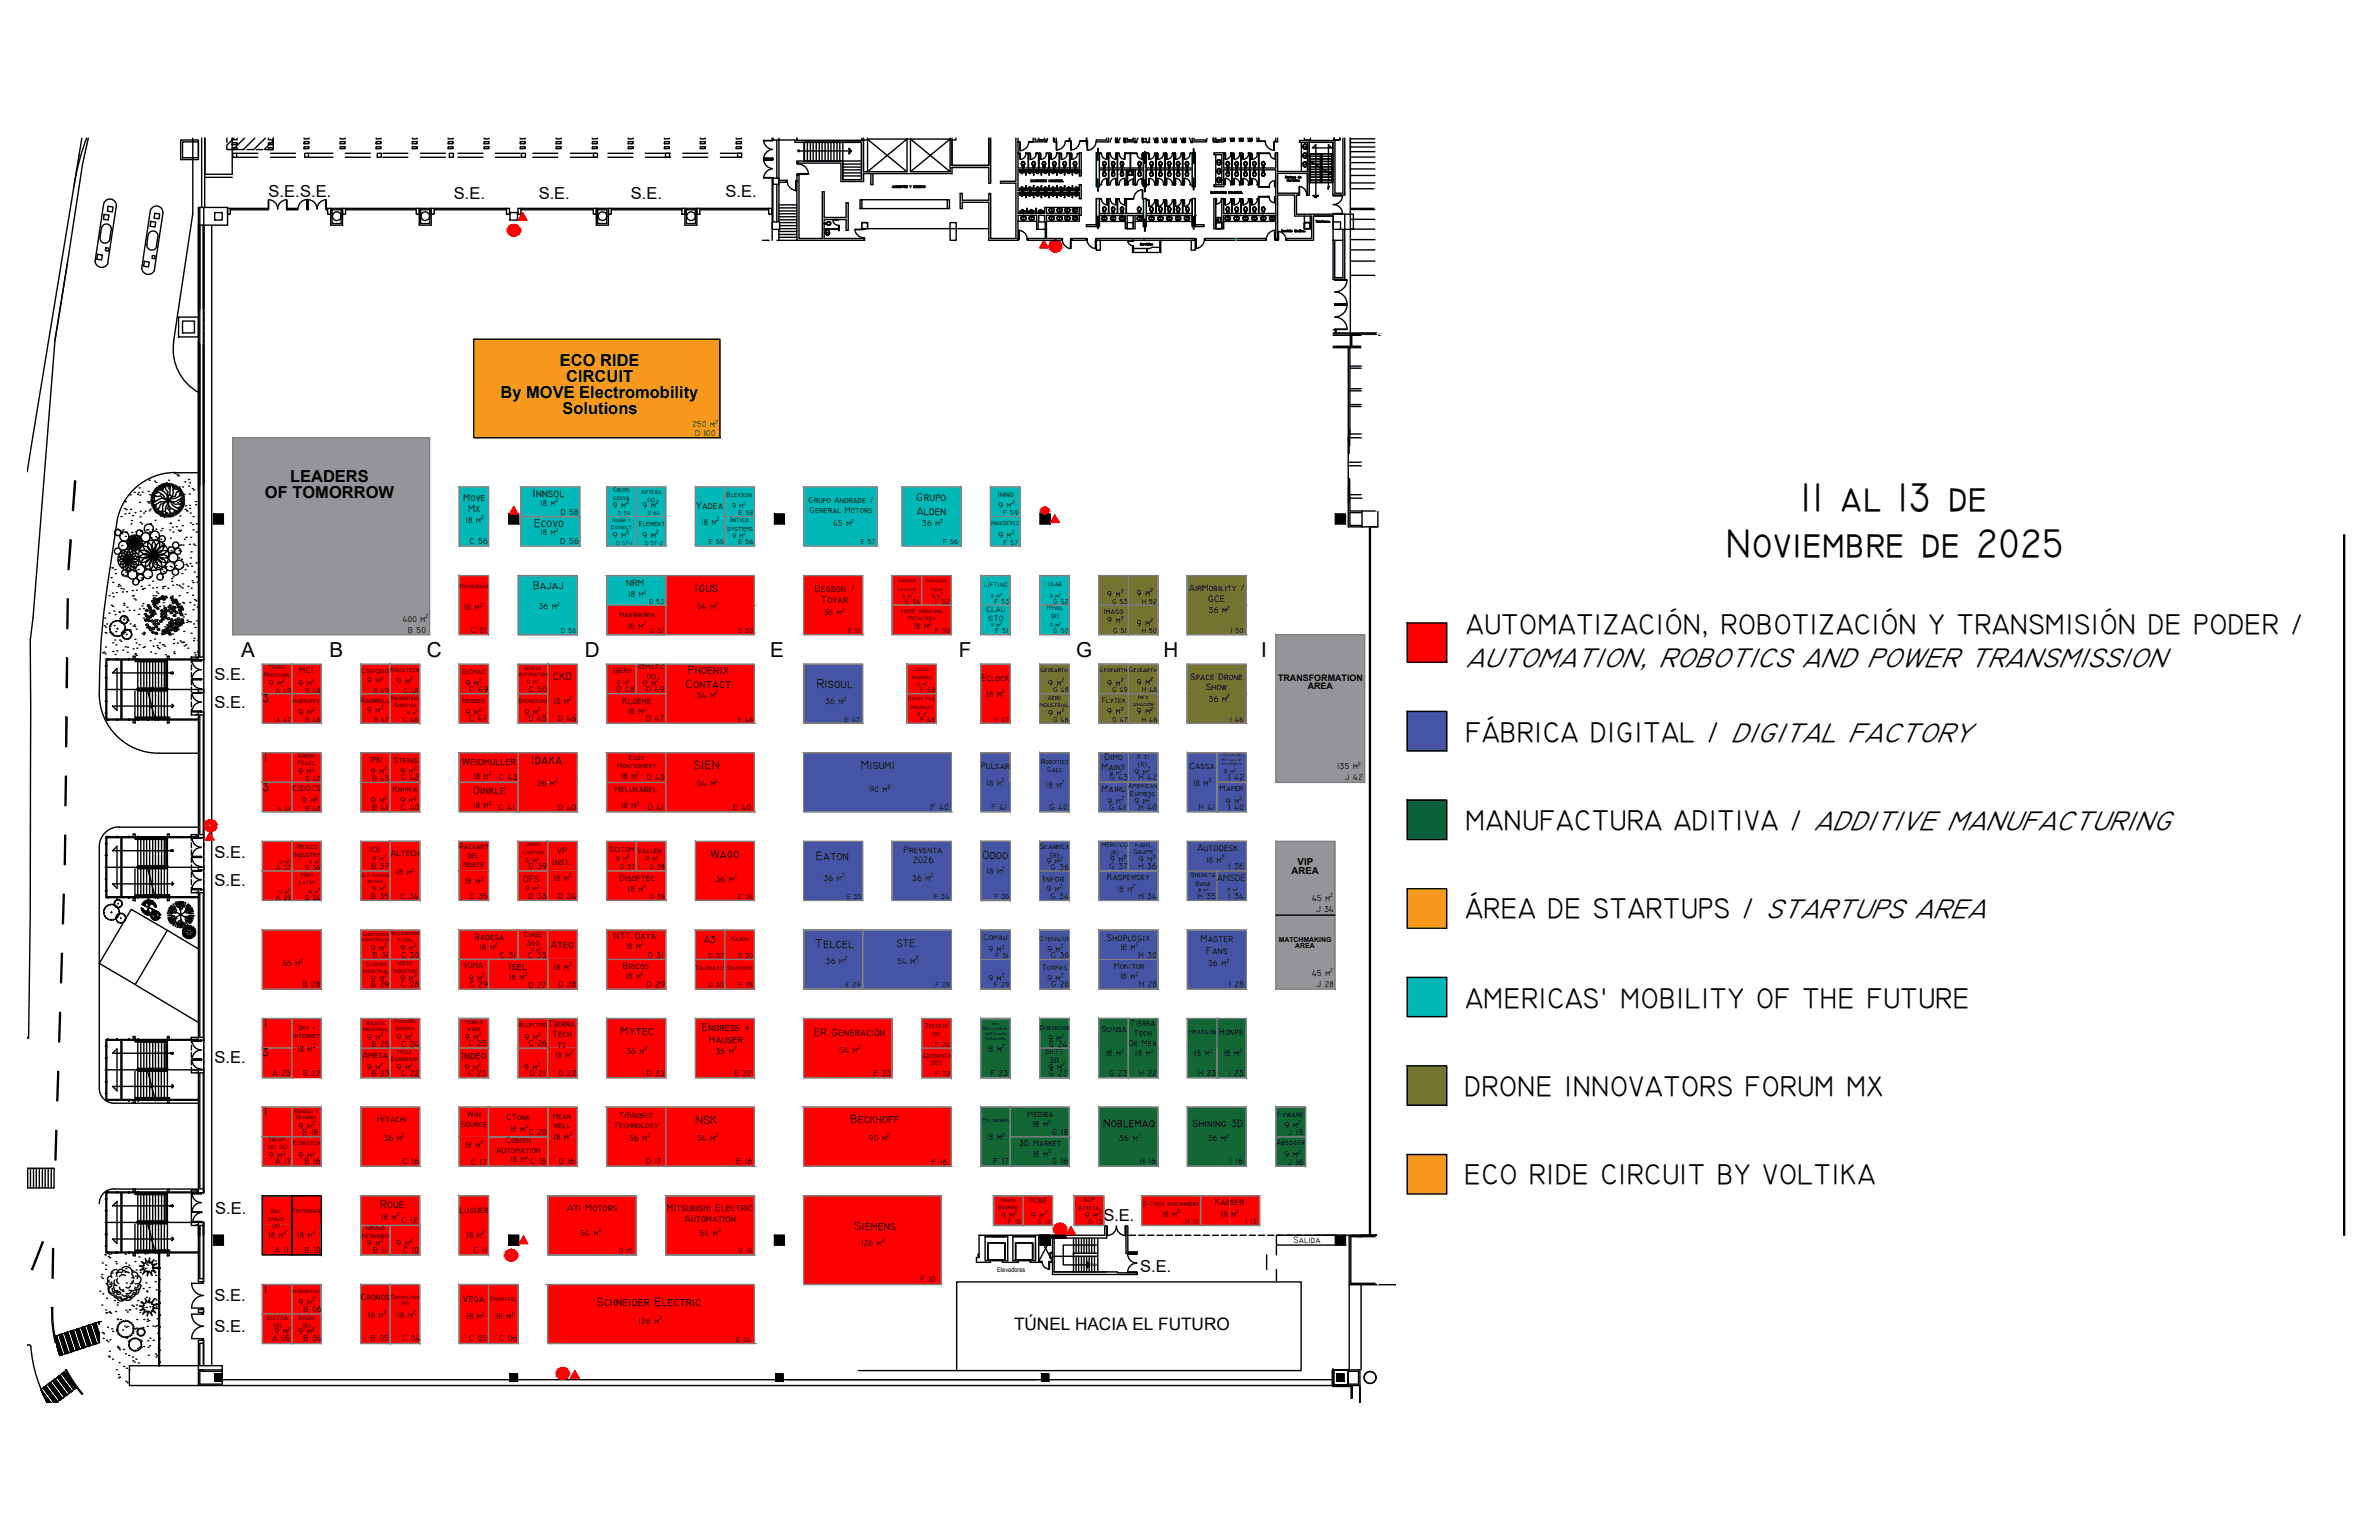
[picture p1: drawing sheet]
<svg xmlns="http://www.w3.org/2000/svg" width="432mm" height="279mm" viewBox="0 0 432 279" stroke-linecap="round" stroke-linejoin="round" font-family="sans-serif">
<defs><g id="words">
<g font-size="7.3">
<text x="326.7" y="92.8">11 al 13 de</text>
<text x="313.3" y="101.1">Noviembre de 2025</text>
</g>
<text font-size="5.3" x="266.1" y="120.9">AUTOMATION, ROBOTICS AND POWER TRANSMISSION</text>
<g font-size="5.2">
<text x="266.1" y="115">AUTOMATIZACIÓN, ROBOTIZACIÓN Y TRANSMISIÓN DE PODER /</text>
<text x="266" y="134.6">FÁBRICA DIGITAL / DIGITAL FACTORY</text>
<text x="266" y="150.5">MANUFACTURA ADITIVA / ADDITIVE MANUFACTURING</text>
<text x="266" y="166.5">ÁREA DE STARTUPS / STARTUPS AREA</text>
<text x="266" y="183">AMERICAS' MOBILITY OF THE FUTURE</text>
<text x="265.8" y="198.8">DRONE INNOVATORS FORUM MX</text>
<text x="265.8" y="214.8">ECO RIDE CIRCUIT BY VOLTIKA</text>
</g>
<g font-size="3.7">
<text x="43.8" y="119.2">A</text>
<text x="59.8" y="119.2">B</text>
<text x="77.5" y="119.2">C</text>
<text x="106.2" y="119.2">D</text>
<text x="139.8" y="119.2">E</text>
<text x="174" y="119.2">F</text>
<text x="195.3" y="119.2">G</text>
<text x="211.2" y="119.2">H</text>
<text x="228.9" y="119.2">I</text>
</g>
<g font-size="3.1">
<text x="26.8" y="131.6" transform="rotate(-90 26.8 131.6)">74</text>
<text x="27.9" y="131.6" transform="rotate(-90 27.9 131.6)">76</text>
<text x="28.6" y="131.6" transform="rotate(-90 28.6 131.6)">77</text>
<text x="28.9" y="131.6" transform="rotate(-90 28.9 131.6)">78</text>
<text x="30.7" y="131.6" transform="rotate(-90 30.7 131.6)">81</text>
<text x="30" y="192.6">B</text>
<text x="23.3" y="228.2">72</text>
<text x="24.3" y="228.2">74</text>
<text x="25.4" y="228.2">76</text>
<text x="26.1" y="228.2">77</text>
<text x="26.5" y="228.2">78</text>
<text x="28.2" y="228.2">81</text>
<text x="184.1" y="241.3">TÚNEL HACIA EL FUTURO</text>
</g>
<g font-size="3">
<text x="48.8" y="35.8">S.E.S.E.</text>
<text x="131.7" y="35.8">S.E.</text>
<text x="82.4" y="36.1">S.E.</text>
<text x="97.8" y="36.1">S.E.</text>
<text x="114.5" y="36.1">S.E.</text>
<text x="101.6" y="66.4">ECO RIDE</text>
<text x="102.8" y="69.3">CIRCUIT</text>
<text x="90.8" y="72.2">By MOVE Electromobility</text>
<text x="102.1" y="75.1">Solutions</text>
<text x="52.6" y="87.5">LEADERS</text>
<text x="48.1" y="90.3">OF TOMORROW</text>
<text x="38.9" y="123.4">S.E.</text>
<text x="38.9" y="128.5">S.E.</text>
<text x="38.9" y="155.6">S.E.</text>
<text x="38.9" y="160.7">S.E.</text>
<text x="38.9" y="192.8">S.E.</text>
<text x="39.1" y="220.2">S.E.</text>
<text x="200.3" y="221.4">S.E.</text>
<text x="207" y="230.7">S.E.</text>
<text x="38.9" y="236.1">S.E.</text>
<text x="38.9" y="241.6">S.E.</text>
</g>
<g font-size="2.6">
<text x="26.1" y="121.4" transform="rotate(-90 26.1 121.4)">70</text>
<text x="28.9" y="121.4" transform="rotate(-90 28.9 121.4)">65</text>
<text x="30" y="121.4" transform="rotate(-90 30 121.4)">63</text>
<text x="31" y="121.4" transform="rotate(-90 31 121.4)">61</text>
<text x="24" y="153.5">70</text>
<text x="26.8" y="153.5">65</text>
<text x="27.9" y="153.5">63</text>
<text x="28.9" y="153.5">61</text>
<text x="30" y="155.6">B</text>
<text x="24" y="163.7">73</text>
<text x="25.4" y="163.7">76</text>
<text x="26.5" y="163.7">78</text>
<text x="28.2" y="163.7">81</text>
<text x="29.3" y="163.7">83</text>
<text x="26.1" y="190.1" transform="rotate(-90 26.1 190.1)">70</text>
<text x="28.9" y="190.1" transform="rotate(-90 28.9 190.1)">65</text>
<text x="30" y="190.1" transform="rotate(-90 30 190.1)">63</text>
<text x="31" y="190.1" transform="rotate(-90 31 190.1)">61</text>
<text x="24" y="200.4">73</text>
<text x="25.4" y="200.4">76</text>
<text x="26.5" y="200.4">78</text>
<text x="28.2" y="200.4">81</text>
<text x="26.1" y="218" transform="rotate(-90 26.1 218)">70</text>
<text x="28.9" y="218" transform="rotate(-90 28.9 218)">65</text>
<text x="30" y="218" transform="rotate(-90 30 218)">63</text>
<text x="31" y="218" transform="rotate(-90 31 218)">61</text>
</g>
<g font-size="2.4">
<text x="126.1" y="107.5">Igus</text>
<text x="148.2" y="124.9">Risoul</text>
<text x="96.4" y="138.7">Idaka</text>
<text x="147.9" y="171.9">Telcel</text>
</g>
<g font-size="2.2">
<text x="124.4" y="124.8">Contact</text>
<text x="124.9" y="122.3">Phoenix</text>
<text x="126" y="139.6">SIEN</text>
<text x="156.2" y="139.4">Misumi</text>
<text x="128.9" y="155.7">Wago</text>
<text x="178.3" y="155.9">Odoo</text>
<text x="148.1" y="156.1">Eaton</text>
<text x="112.6" y="187.8">Mytec</text>
<text x="154.4" y="203.8">Beckhoff</text>
<text x="126.3" y="204">NSK</text>
<text x="200.2" y="204.6">Noblemaq</text>
<text x="155.1" y="223.1">Siemens</text>
<text x="108.3" y="236.9">Schneider Electric</text>
</g>
<g font-size="2.1">
<text x="96.7" y="90.2">Innsol</text>
<text x="96.9" y="95.5">Ecovo</text>
<text x="166.3" y="91">Grupo</text>
<text x="166.4" y="93.4">Alden</text>
<text x="96.8" y="106.8">Bajaj</text>
<text x="47.7" y="127.3">3</text>
<text x="47.7" y="143.4">3</text>
<text x="47.9" y="138">1</text>
<text x="85.9" y="144">Dinkle</text>
<text x="47.7" y="191.6">3</text>
<text x="47.9" y="186.3">1</text>
<text x="47.9" y="202.4">1</text>
<text x="69" y="219.2">Roue</text>
<text x="47.9" y="234.5">1</text>
</g>
<g font-size="2">
<text x="100.3" y="123.3">CKD</text>
<text x="83.8" y="138.7">Weidmuller</text>
<text x="100" y="172">Ateq</text>
<text x="162.8" y="171.9">STE</text>
<text x="92.3" y="175.9">Isel</text>
<text x="127.4" y="187.1">Endress +</text>
<text x="128.7" y="189.3">Hauser</text>
<text x="147.8" y="188">ER Generación</text>
<text x="83.7" y="192.2">Indeq</text>
<text x="216.4" y="204.4">Shining 3D</text>
</g>
<g font-size="1.8">
<text x="84.1" y="90.8">Move</text>
<text x="84.9" y="92.9">Mx</text>
<text x="126.4" y="92.3">Yadea</text>
<text x="147.9" y="107.4">Degson /</text>
<text x="149" y="109.4">Tovar</text>
<text x="217.3" y="154.4">Autodesk</text>
<text x="127.8" y="171">A3</text>
<text x="200.9" y="170.6">Shoplogix</text>
<text x="217.9" y="171">Master</text>
<text x="218.9" y="173.1">Fans</text>
<text x="102.9" y="219.6">Ati Motors</text>
<text x="121" y="219.6">Mitsubishi Electric</text>
<text x="124.2" y="221.7">Automation</text>
<text x="84" y="236.2">Vega</text>
</g>
<g font-size="1.7">
<text x="113.7" y="106.3">NRM</text>
<text x="215.8" y="107.2">AirMobility /</text>
<text x="219.3" y="109.2">GCE</text>
<text x="178" y="123.5">Eclock</text>
<text x="216.1" y="123.3">Space Drone</text>
<text x="218.9" y="125.3">Show</text>
<text x="113" y="127.7">Kloeme</text>
<text x="200.5" y="137.8">Dimo</text>
<text x="111.6" y="143.7">Helukabel</text>
<text x="178.1" y="139.6">Pulsar</text>
<text x="200" y="139.7">Maint</text>
<text x="200" y="143.7">Mairu</text>
<text x="215.9" y="139.5">Cassa</text>
<text x="70.9" y="155.4">Altech</text>
<text x="101.1" y="155">VP</text>
<text x="164.1" y="154.7">Preventa</text>
<text x="94.9" y="159.9">OFS</text>
<text x="100.2" y="157">Inst.</text>
<text x="112.4" y="159.8">Disoftec</text>
<text x="165.7" y="156.6">2026</text>
<text x="189.3" y="160.1">Infor</text>
<text x="200.9" y="159.7">Kaspersky</text>
<text x="220.9" y="159.9">AMSDE</text>
<text x="234.4" y="158.6">AREA</text>
<text x="235.5" y="156.9">VIP</text>
<text x="86.1" y="170.5">Badesa</text>
<text x="111.4" y="170.4">NTT Data</text>
<text x="113.1" y="175.8">Bricos</text>
<text x="65.8" y="192">Amesa</text>
<text x="99.5" y="186.3">Tierra</text>
<text x="100.2" y="188.2">Tech</text>
<text x="101.1" y="190.1">tt</text>
<text x="221.3" y="187.8">Honpe</text>
<text x="68.4" y="203.5">Hitachi</text>
<text x="83.4" y="220.1">Luguer</text>
<text x="220.5" y="218.6">Kaeser</text>
<text x="234.8" y="225.5">Salida</text>
<text x="65.5" y="235.9">Cronos</text>
</g>
<g font-size="1.6">
<text x="125.7" y="77.5">250 m</text>
<text x="126.2" y="79.2">D 100</text>
<text x="84.5" y="94.8">18 m</text>
<text x="98.1" y="91.7">18 m</text>
<text x="101.8" y="93.3">D 58</text>
<text x="111.2" y="92.2">9 m</text>
<text x="116.6" y="92.2">9 m</text>
<text x="127.3" y="95.2">18 m</text>
<text x="146.8" y="91.2">Grupo Andrade /</text>
<text x="146.9" y="93">General Motors</text>
<text x="151.2" y="95.5">45 m</text>
<text x="167.4" y="95.5">36 m</text>
<text x="181.1" y="90.3">Inno</text>
<text x="181.2" y="92.2">9 m</text>
<text x="85.2" y="98.7">C 56</text>
<text x="98.1" y="97.1">18 m</text>
<text x="101.8" y="98.7">D 56</text>
<text x="111.2" y="97.5">9 m</text>
<text x="116.6" y="97.5">9 m</text>
<text x="181.2" y="97.5">9 m</text>
<text x="73.1" y="112.9">400 m</text>
<text x="84.3" y="110.7">18 m</text>
<text x="97.8" y="110.5">36 m</text>
<text x="114" y="108.3">18 m</text>
<text x="126.5" y="110.5">54 m</text>
<text x="149.5" y="111.6">36 m</text>
<text x="201" y="113.1">9 m</text>
<text x="201" y="108.3">9 m</text>
<text x="206.4" y="113.5">9 m</text>
<text x="206.4" y="108.1">9 m</text>
<text x="219.4" y="111.3">36 m</text>
<text x="74.1" y="114.8">B 50</text>
<text x="85.5" y="114.8">C 51</text>
<text x="114" y="114.1">18 m</text>
<text x="165.8" y="114.1">18 m</text>
<text x="48.8" y="124.4">9 m</text>
<text x="54.2" y="124.4">9 m</text>
<text x="54.4" y="122">MCI</text>
<text x="66.7" y="124">9 m</text>
<text x="72" y="124">9 m</text>
<text x="84.5" y="124.4">9 m</text>
<text x="85.2" y="125.5">C 49</text>
<text x="96" y="125.5">C 50</text>
<text x="111.9" y="125.5">D 48</text>
<text x="116.7" y="124.4">9 m</text>
<text x="117.3" y="125.5">D 49</text>
<text x="190.3" y="124.4">9 m</text>
<text x="201" y="124.4">9 m</text>
<text x="206.4" y="124.2">9 m</text>
<text x="232" y="123.5">TRANSFORMATION</text>
<text x="237.3" y="125.1">AREA</text>
<text x="54.2" y="129.8">9 m</text>
<text x="66.7" y="129.4">9 m</text>
<text x="84.5" y="129.8">9 m</text>
<text x="85.2" y="130.9">C 47</text>
<text x="95.2" y="129.8">9 m</text>
<text x="96" y="130.9">D 45</text>
<text x="100.5" y="127.7">18 m</text>
<text x="101.3" y="130.9">D 46</text>
<text x="114" y="129.6">18 m</text>
<text x="117.3" y="130.9">D 47</text>
<text x="126.5" y="126.6">54 m</text>
<text x="149.8" y="127.8">36 m</text>
<text x="179.1" y="126.5">18 m</text>
<text x="190.3" y="129.9">9 m</text>
<text x="201" y="129.5">9 m</text>
<text x="206.4" y="129.5">9 m</text>
<text x="219.4" y="127.4">36 m</text>
<text x="54.1" y="140.5">9 m</text>
<text x="67.1" y="138.5">IPN</text>
<text x="67.3" y="140.4">9 m</text>
<text x="71.3" y="143.6">Knipex</text>
<text x="71.4" y="138.5">Steins</text>
<text x="72.7" y="140.4">9 m</text>
<text x="72.8" y="141.6">C 42</text>
<text x="85.9" y="141.3">18 m</text>
<text x="90.6" y="141.6">C 43</text>
<text x="97.4" y="142.5">36 m</text>
<text x="112.7" y="141.3">18 m</text>
<text x="117.4" y="141.6">D 43</text>
<text x="126.5" y="142.7">54 m</text>
<text x="157.8" y="143.8">90 m</text>
<text x="179.1" y="142.5">18 m</text>
<text x="189.8" y="143">18 m</text>
<text x="201.4" y="141.6">G 43</text>
<text x="205.9" y="140.5">9 m</text>
<text x="206.7" y="141.6">H 42</text>
<text x="216.6" y="142.5">18 m</text>
<text x="221.4" y="143.6">Maper</text>
<text x="223" y="141.6">I 42</text>
<text x="242.7" y="139.6">135 m</text>
<text x="244.1" y="141.5">J 42</text>
<text x="54.8" y="145.8">9 m</text>
<text x="67.3" y="145.8">9 m</text>
<text x="67.6" y="146.9">B 41</text>
<text x="72.7" y="145.8">9 m</text>
<text x="72.8" y="146.9">C 40</text>
<text x="85.9" y="146.6">18 m</text>
<text x="90.5" y="146.9">C 41</text>
<text x="101.3" y="146.9">D 40</text>
<text x="112.7" y="146.6">18 m</text>
<text x="117.6" y="146.9">D 41</text>
<text x="133.1" y="146.9">E 40</text>
<text x="169" y="146.9">F 40</text>
<text x="179.9" y="146.9">F 41</text>
<text x="190.5" y="146.9">G 40</text>
<text x="201" y="145.8">9 m</text>
<text x="201.4" y="146.9">G 41</text>
<text x="205.9" y="145.9">9 m</text>
<text x="206.7" y="146.9">H 40</text>
<text x="217.6" y="146.9">H 41</text>
<text x="222.5" y="145.8">9 m</text>
<text x="223" y="146.9">I 40</text>
<text x="110.6" y="154.6">Scitum</text>
<text x="67.4" y="157.6">B 37</text>
<text x="71.9" y="158.8">18 m</text>
<text x="84.4" y="160.4">18 m</text>
<text x="96" y="157.6">D 39</text>
<text x="100.5" y="159.8">18 m</text>
<text x="113.9" y="161.8">18 m</text>
<text x="129.9" y="160">36 m</text>
<text x="149.5" y="159.9">36 m</text>
<text x="165.6" y="159.9">36 m</text>
<text x="179.1" y="158.6">18 m</text>
<text x="189.9" y="161.8">9 m</text>
<text x="189.9" y="156.8">9 m</text>
<text x="190.7" y="157.9">G 36</text>
<text x="201.4" y="157.6">G 37</text>
<text x="201.5" y="156.5">9 m</text>
<text x="202.7" y="161.8">18 m</text>
<text x="206.6" y="157.6">H 36</text>
<text x="206.7" y="156.5">9 m</text>
<text x="218.9" y="156.5">18 m</text>
<text x="223" y="157.6">I 36</text>
<text x="67.4" y="163">B 35</text>
<text x="72.7" y="163">C 34</text>
<text x="85.2" y="163">C 35</text>
<text x="96" y="163">D 33</text>
<text x="101.3" y="163">D 34</text>
<text x="190.7" y="163.1">G 34</text>
<text x="206.6" y="163">H 34</text>
<text x="217.4" y="163">H 35</text>
<text x="223" y="163">I 34</text>
<text x="238.2" y="163.4">45 m</text>
<text x="238.9" y="165.4">J 34</text>
<text x="67.3" y="172.6">9 m</text>
<text x="67.7" y="173.7">B 31</text>
<text x="72.7" y="172.6">9 m</text>
<text x="72.8" y="173.7">C 30</text>
<text x="87" y="172.4">18 m</text>
<text x="90.7" y="173.8">C 31</text>
<text x="95.9" y="173.8">C 33</text>
<text x="113.5" y="172.2">18 m</text>
<text x="117.6" y="173.7">D 31</text>
<text x="178.5" y="170.6">Comau</text>
<text x="179.4" y="172.8">9 m</text>
<text x="190.1" y="172.6">9 m</text>
<text x="190.7" y="173.7">G 30</text>
<text x="203.4" y="172.3">18 m</text>
<text x="206.7" y="173.7">H 30</text>
<text x="51.2" y="175.3">36 m</text>
<text x="55" y="179.1">B 28</text>
<text x="67.3" y="177.9">9 m</text>
<text x="67.4" y="179.1">B 29</text>
<text x="72.7" y="177.9">9 m</text>
<text x="72.8" y="179.1">C 28</text>
<text x="85.1" y="178">9 m</text>
<text x="85.2" y="179.1">C 29</text>
<text x="92.4" y="177.8">18 m</text>
<text x="96" y="179.2">D 27</text>
<text x="100.5" y="175.9">18 m</text>
<text x="101.4" y="179.1">D 28</text>
<text x="113.5" y="177.5">18 m</text>
<text x="117.4" y="179.1">D 29</text>
<text x="149.9" y="174.8">36 m</text>
<text x="162.9" y="174.8">54 m</text>
<text x="179.4" y="178">9 m</text>
<text x="190.1" y="178">9 m</text>
<text x="190.8" y="179.1">G 28</text>
<text x="202.2" y="175.7">Monitor</text>
<text x="203.4" y="177.7">18 m</text>
<text x="206.7" y="179.1">H 28</text>
<text x="219.3" y="175.3">36 m</text>
<text x="223" y="179.1">I 28</text>
<text x="238.2" y="177.1">45 m</text>
<text x="239" y="179.1">J 28</text>
<text x="54" y="190.8">18 m</text>
<text x="66.7" y="188.7">9 m</text>
<text x="67.5" y="189.9">B 25</text>
<text x="72" y="188.7">9 m</text>
<text x="72.8" y="189.9">C 24</text>
<text x="84.4" y="188.7">9 m</text>
<text x="85.1" y="189.8">C 25</text>
<text x="95.2" y="188.7">9 m</text>
<text x="96" y="189.8">C 26</text>
<text x="100.8" y="191.9">18 m</text>
<text x="113.7" y="191.3">36 m</text>
<text x="129.9" y="191.3">36 m</text>
<text x="152.4" y="191">54 m</text>
<text x="179.1" y="190.8">18 m</text>
<text x="190.2" y="188.9">9 m</text>
<text x="190.4" y="190">G 24</text>
<text x="199.9" y="187.2">Suinsa</text>
<text x="200.7" y="191.6">18 m</text>
<text x="204.9" y="189.7">De Mex</text>
<text x="205.1" y="186.1">Tierra</text>
<text x="205.8" y="188">Tech</text>
<text x="206" y="191.6">18 m</text>
<text x="216.7" y="191.6">18 m</text>
<text x="222.1" y="191.6">18 m</text>
<text x="49.5" y="195.2">A 23</text>
<text x="55" y="195.2">B 22</text>
<text x="66.7" y="194.1">9 m</text>
<text x="67.5" y="195.2">B 23</text>
<text x="72" y="194.1">9 m</text>
<text x="72.8" y="195.2">C 22</text>
<text x="84.4" y="194.1">9 m</text>
<text x="85" y="195.2">C 23</text>
<text x="95.2" y="194.1">9 m</text>
<text x="96.2" y="195.2">D 21</text>
<text x="101.4" y="195.2">D 22</text>
<text x="117.4" y="195.2">D 23</text>
<text x="133.3" y="195.2">E 22</text>
<text x="158.5" y="195.2">E 23</text>
<text x="179.8" y="195.2">F 23</text>
<text x="190.3" y="194.1">9 m</text>
<text x="190.4" y="195.2">G 22</text>
<text x="201.3" y="195.2">G 23</text>
<text x="206.7" y="195.2">H 22</text>
<text x="217.5" y="195.2">H 23</text>
<text x="223" y="195.2">I 23</text>
<text x="84.8" y="202.6">Win</text>
<text x="91.9" y="203.2">CTone</text>
<text x="112.4" y="202.8">Ti5robot</text>
<text x="186.5" y="202.7">Mediba</text>
<text x="54.2" y="204.8">9 m</text>
<text x="55" y="205.9">B 18</text>
<text x="69.6" y="206.9">36 m</text>
<text x="83.6" y="204.5">Source</text>
<text x="84.4" y="208.2">18 m</text>
<text x="90.1" y="209.2">Automation</text>
<text x="91.8" y="207.4">Cobion</text>
<text x="92.6" y="205.4">18 m</text>
<text x="96" y="205.9">C 20</text>
<text x="100.5" y="206.8">18 m</text>
<text x="111.4" y="204.6">Technology</text>
<text x="114.2" y="207">36 m</text>
<text x="126.5" y="207">54 m</text>
<text x="157.7" y="207">90 m</text>
<text x="179.1" y="206.8">18 m</text>
<text x="185.1" y="208">3D Market</text>
<text x="187.4" y="209.9">18 m</text>
<text x="187.4" y="204.6">18 m</text>
<text x="191" y="205.9">G 18</text>
<text x="203.1" y="207.1">36 m</text>
<text x="219.2" y="207.1">36 m</text>
<text x="233.2" y="209.9">9 m</text>
<text x="233.2" y="204.6">9 m</text>
<text x="233.8" y="206">J 18</text>
<text x="48.8" y="210.1">9 m</text>
<text x="50" y="211.2">A 17</text>
<text x="54.2" y="210.1">9 m</text>
<text x="55.3" y="211.2">B 16</text>
<text x="73.1" y="211.2">C 16</text>
<text x="85.5" y="211.3">C 17</text>
<text x="92.6" y="210.9">18 m C 18</text>
<text x="101.5" y="211.2">D 16</text>
<text x="117.3" y="211.2">D 17</text>
<text x="133.6" y="211.2">E 16</text>
<text x="169.1" y="211.3">F 16</text>
<text x="180.3" y="211.2">F 17</text>
<text x="190.9" y="211.2">G 16</text>
<text x="206.9" y="211.2">H 16</text>
<text x="223.2" y="211.2">I 16</text>
<text x="233.7" y="211.3">J 16</text>
<text x="69.2" y="221.3">18 m</text>
<text x="72.9" y="222">C 12</text>
<text x="181.7" y="220.9">9 m</text>
<text x="187.1" y="220.9">9 m</text>
<text x="196.9" y="220.9">9 m</text>
<text x="210.9" y="220.8">18 m</text>
<text x="221.6" y="220.8">18 m</text>
<text x="48.7" y="224.5">18 m</text>
<text x="49.9" y="227.3">A 11</text>
<text x="54" y="224.5">18 m</text>
<text x="55.4" y="227.3">B 10</text>
<text x="66.7" y="226">9 m</text>
<text x="67.8" y="227.3">B 11</text>
<text x="72" y="226">9 m</text>
<text x="73.2" y="227.3">C 10</text>
<text x="84.7" y="224.5">18 m</text>
<text x="85.9" y="227.3">C 11</text>
<text x="105.4" y="224.2">54 m</text>
<text x="127" y="224.2">54 m</text>
<text x="156.3" y="226">126 m</text>
<text x="167" y="232.5">F 10</text>
<text x="54.2" y="236.7">9 m</text>
<text x="55.1" y="238">B 06</text>
<text x="66.8" y="239.1">18 m</text>
<text x="72.2" y="239.1">18 m</text>
<text x="84.7" y="239.3">18 m</text>
<text x="90" y="239.3">18 m</text>
<text x="49.4" y="243.4">A 05</text>
<text x="49.8" y="242.1">9 m</text>
<text x="54.2" y="242.1">9 m</text>
<text x="55.1" y="243.4">B 04</text>
<text x="67.3" y="243.4">B 05</text>
<text x="73" y="243.4">C 04</text>
<text x="85.2" y="243.4">C 05</text>
<text x="90.6" y="243.4">C 06</text>
<text x="115.9" y="240.2">126 m</text>
</g>
<g font-size="1.4">
<text x="179.1" y="111">CLAU</text>
<text x="179.4" y="112.6">GTO</text>
<text x="200.3" y="111.4">Imago</text>
<text x="83.8" y="122.3">Gicmac</text>
<text x="111.3" y="122.2">Ibero</text>
<text x="115.8" y="121.4">cematic</text>
<text x="117.4" y="123.1">(r)</text>
<text x="65.5" y="127.5">Radwell</text>
<text x="200" y="127.5">Flytek</text>
<text x="53" y="143.5">CSDOCS</text>
<text x="67.6" y="141.6">B 43</text>
<text x="67" y="154.6">ICE</text>
<text x="83.3" y="154">Rackart</text>
<text x="84.9" y="155.7">del</text>
<text x="115.7" y="154.7">Vallen</text>
<text x="188.7" y="154">Scanmex</text>
<text x="190.5" y="155.7">(r)</text>
<text x="84.1" y="157.3">Norte</text>
<text x="95.1" y="169.9">Cinse</text>
<text x="95.5" y="171.6">360</text>
<text x="84.1" y="175.7">VDMA</text>
<text x="189.2" y="176">Tuxpas</text>
<text x="189.7" y="191.3">Shift</text>
<text x="190.6" y="192.9">3D</text>
<text x="100.4" y="203">Mean</text>
<text x="231.9" y="202.7">Fyware</text>
<text x="100.5" y="204.7">well</text>
<text x="231.7" y="207.7">Absoger</text>
</g>
<g font-size="1.3">
<text x="115.9" y="95.4">Element</text>
<text x="131.9" y="90.2">Blexxon</text>
<text x="132.5" y="94.8">Intica</text>
<text x="132.9" y="92.2">9 m</text>
<text x="134.1" y="93.4">E 58</text>
<text x="182.1" y="93.4">F 59</text>
<text x="128.7" y="98.8">E 55</text>
<text x="132" y="96.3">systems</text>
<text x="132.9" y="97.6">9 m</text>
<text x="134" y="98.8">E 56</text>
<text x="156.2" y="98.8">E 57</text>
<text x="171.2" y="98.8">F 56</text>
<text x="182.1" y="98.8">F 57</text>
<text x="112.4" y="111.9">ManWinWin</text>
<text x="117.9" y="109.5">D 53</text>
<text x="164.4" y="109.5">E 54</text>
<text x="169.7" y="109.5">F 52</text>
<text x="180.5" y="109.5">F 53</text>
<text x="191.2" y="109.5">G 52</text>
<text x="201.9" y="109.5">G 53</text>
<text x="207.2" y="109.5">H 52</text>
<text x="101.9" y="114.9">D 50</text>
<text x="118.1" y="114.9">D 51</text>
<text x="134" y="114.9">E 50</text>
<text x="153.9" y="114.9">E 51</text>
<text x="169.7" y="114.9">F 50</text>
<text x="180.7" y="114.9">F 51</text>
<text x="191.2" y="114.9">G 50</text>
<text x="202" y="114.9">G 51</text>
<text x="207.2" y="114.9">H 50</text>
<text x="223.3" y="114.9">I 50</text>
<text x="50.1" y="125.7">A 49</text>
<text x="55.5" y="125.7">B 48</text>
<text x="65.7" y="122.1">Logicbus</text>
<text x="67.8" y="125.7">B 49</text>
<text x="70.9" y="122">Novatech</text>
<text x="73.2" y="125.7">C 48</text>
<text x="167.1" y="125.6">F 48</text>
<text x="191.2" y="125.6">G 48</text>
<text x="201.9" y="125.6">G 49</text>
<text x="207.3" y="125.6">H 48</text>
<text x="50.1" y="131">A 47</text>
<text x="55.4" y="131">B 46</text>
<text x="67.9" y="131">B 47</text>
<text x="73.2" y="131">C 46</text>
<text x="83.9" y="127.5">Neoden</text>
<text x="134" y="130.9">E 46</text>
<text x="153.4" y="130.9">E 47</text>
<text x="167" y="130.9">F 46</text>
<text x="180.5" y="130.9">F 47</text>
<text x="191.2" y="130.9">G 46</text>
<text x="201.9" y="130.9">G 47</text>
<text x="207.2" y="130.9">H 46</text>
<text x="223.3" y="130.9">I 46</text>
<text x="114.2" y="137.9">East</text>
<text x="206.3" y="137.6">X ti</text>
<text x="55.5" y="141.7">B 42</text>
<text x="112" y="139.4">Montgomery</text>
<text x="189" y="138.6">Robotics</text>
<text x="190.1" y="140">Galu</text>
<text x="204.8" y="142.9">American</text>
<text x="206.5" y="139.1">(R)</text>
<text x="50.3" y="147.2">A 41</text>
<text x="55.4" y="147.1">B 40</text>
<text x="205.1" y="144.4">Express</text>
<text x="53.2" y="155.4">Industry</text>
<text x="53.8" y="154">Mexico</text>
<text x="50.1" y="157.9">A 37</text>
<text x="55.4" y="157.9">B 36</text>
<text x="67.6" y="161.6">9 m</text>
<text x="67.6" y="156.3">9 m</text>
<text x="95.4" y="161.6">9 m</text>
<text x="95.4" y="156.5">9 m</text>
<text x="111.8" y="156.3">9 m</text>
<text x="112.6" y="157.7">D 37</text>
<text x="117.2" y="156.3">9 m</text>
<text x="118" y="157.7">D 38</text>
<text x="216.1" y="159.1">Biodata</text>
<text x="217" y="160.8">Bank</text>
<text x="50.1" y="163.2">A 35</text>
<text x="55.4" y="163.2">B 34</text>
<text x="118" y="163.1">D 35</text>
<text x="134" y="163.1">E 34</text>
<text x="153.7" y="163.1">E 35</text>
<text x="169.6" y="163.1">F 34</text>
<text x="180.5" y="163.1">F 35</text>
<text x="128.7" y="173.8">D 32</text>
<text x="134" y="173.8">E 30</text>
<text x="180.7" y="173.8">F 31</text>
<text x="188.7" y="170.7">Otennlux</text>
<text x="128.7" y="179.2">D 30</text>
<text x="134.1" y="179.2">E 28</text>
<text x="153.4" y="179.2">E 29</text>
<text x="169.8" y="179.2">F 28</text>
<text x="180.5" y="179.2">F 29</text>
<text x="53.1" y="188.4">Internet</text>
<text x="54" y="186.9">Sky +</text>
<text x="94.1" y="186.4">Allectro</text>
<text x="169.7" y="189.9">F 24</text>
<text x="188.7" y="186.9">Durabook</text>
<text x="215.8" y="187.6">Hexagon</text>
<text x="169.8" y="195.2">F 22</text>
<text x="186.9" y="218.3">PC&amp;E</text>
<text x="207.4" y="218.8">S-Tech machinery</text>
<text x="112.4" y="227.4">D 10</text>
<text x="134.2" y="227.4">E 10</text>
<text x="183" y="222">F 15</text>
<text x="188.3" y="222">G 12</text>
<text x="197.6" y="222">G 13</text>
<text x="215.2" y="222">H 10</text>
<text x="226.1" y="222">I 13</text>
<text x="133.6" y="243.5">E 04</text>
</g>
<g font-size="1.2">
<text x="111.3" y="89.3">Grupo</text>
<text x="116.4" y="89.6">Aptera</text>
<text x="111.4" y="90.6">cedva</text>
<text x="117.5" y="91">(r)</text>
<text x="179.9" y="95.3">Ingedetec</text>
<text x="178.7" y="106.4">LIFTING</text>
<text x="190.3" y="106.3">Ulab</text>
<text x="190" y="110.7">Hyvel</text>
<text x="190.8" y="112.1">(r)</text>
<text x="47.9" y="122.9">Precisión</text>
<text x="48.8" y="121.5">Micro</text>
<text x="95.6" y="124.1">9 m</text>
<text x="112" y="124.3">9 m</text>
<text x="188.8" y="121.9">Geoearth</text>
<text x="199.6" y="121.9">Geoearth</text>
<text x="205" y="121.9">Geoearth</text>
<text x="53.1" y="127.6">Innerspec</text>
<text x="94.2" y="127.6">Brovedani</text>
<text x="188.7" y="128.3">Industrial</text>
<text x="190.2" y="127">Aero</text>
<text x="54" y="137.5">Green</text>
<text x="54.1" y="138.8">Peace</text>
<text x="201.4" y="140.6">9 m</text>
<text x="222.2" y="140.3">9 m</text>
<text x="200" y="153.7">MERCICO</text>
<text x="201.6" y="155.1">(R)</text>
<text x="205.8" y="155">Gruppe</text>
<text x="206.1" y="153.7">Kabel</text>
<text x="132.6" y="170.7">Maxon</text>
<text x="232.1" y="170.9">MATCHMAKING</text>
<text x="235.1" y="172">AREA</text>
<text x="71.3" y="176.4">Industry</text>
<text x="72.2" y="175.1">Ideas</text>
<text x="126.1" y="176">Tolomatic</text>
<text x="131.9" y="176.1">Sumitomo</text>
<text x="84.4" y="185.8">Mobile</text>
<text x="72.1" y="191.1">Moxa</text>
<text x="84.8" y="187.1">ware</text>
<text x="167.4" y="191.9">Auténtico</text>
<text x="167.9" y="186.5">Zeetech</text>
<text x="169.3" y="187.9">(r)</text>
<text x="71" y="192.4">Durabook</text>
<text x="168.9" y="193.3">SEO</text>
<text x="48.5" y="208.4">tec (r)</text>
<text x="48.8" y="207.1">balam</text>
<text x="53.2" y="207.8">EconTech</text>
<text x="48.7" y="221.4">space</text>
<text x="49.2" y="220.1">rac</text>
<text x="53.1" y="220.1">Fintender</text>
<text x="195.8" y="219.5">Azteca</text>
<text x="196.6" y="218.1">AGP</text>
<text x="49.4" y="222.8">(r)</text>
<text x="65.6" y="224.6">Networks</text>
<text x="66.3" y="223.2">InHand</text>
<text x="181" y="230.8">Elevadores</text>
<text x="48.4" y="239.5">SIATSA</text>
<text x="54.3" y="239.5">epson</text>
<text x="88.9" y="236">Smartsol</text>
<text x="49.6" y="240.9">(R)</text>
<text x="54.9" y="240.9">(R)</text>
</g>
<g font-size="1.1">
<text x="129.8" y="76.9">2</text>
<text x="87.3" y="94.1">2</text>
<text x="100.8" y="91.1">2</text>
<text x="113.7" y="91.5">2</text>
<text x="119" y="91.5">2</text>
<text x="130.1" y="94.6">2</text>
<text x="154.5" y="94.8">2</text>
<text x="170.7" y="94.8">2</text>
<text x="183.6" y="91.5">2</text>
<text x="100.8" y="96.4">2</text>
<text x="113.7" y="96.9">2</text>
<text x="119" y="96.9">2</text>
<text x="183.6" y="96.9">2</text>
<text x="116.8" y="107.7">2</text>
<text x="203.4" y="107.6">2</text>
<text x="208.8" y="107.5">2</text>
<text x="77.2" y="112.2">2</text>
<text x="87.1" y="110.1">2</text>
<text x="101.1" y="109.9">2</text>
<text x="116.8" y="113.5">2</text>
<text x="129.8" y="109.9">2</text>
<text x="152.8" y="111">2</text>
<text x="168.6" y="113.5">2</text>
<text x="203.4" y="112.4">2</text>
<text x="208.8" y="112.8">2</text>
<text x="222.7" y="110.6">2</text>
<text x="51.2" y="123.7">2</text>
<text x="56.6" y="123.7">2</text>
<text x="69.1" y="123.4">2</text>
<text x="74.5" y="123.4">2</text>
<text x="86.9" y="123.7">2</text>
<text x="119.1" y="123.7">2</text>
<text x="129.8" y="125.9">2</text>
<text x="181.8" y="125.8">2</text>
<text x="192.7" y="123.7">2</text>
<text x="203.4" y="123.7">2</text>
<text x="208.8" y="123.5">2</text>
<text x="56.6" y="129.1">2</text>
<text x="69.1" y="128.7">2</text>
<text x="86.9" y="129.1">2</text>
<text x="97.6" y="129.1">2</text>
<text x="103.2" y="127">2</text>
<text x="116.8" y="128.9">2</text>
<text x="153.1" y="127.1">2</text>
<text x="192.7" y="129.2">2</text>
<text x="203.4" y="128.9">2</text>
<text x="208.8" y="128.9">2</text>
<text x="222.7" y="126.7">2</text>
<text x="56.5" y="139.8">2</text>
<text x="69.7" y="139.7">2</text>
<text x="75.1" y="139.7">2</text>
<text x="88.7" y="140.6">2</text>
<text x="100.8" y="141.9">2</text>
<text x="115.5" y="140.6">2</text>
<text x="129.8" y="142">2</text>
<text x="161.1" y="143.1">2</text>
<text x="181.8" y="141.9">2</text>
<text x="192.6" y="142.3">2</text>
<text x="208.4" y="139.9">2</text>
<text x="219.4" y="141.9">2</text>
<text x="246.5" y="138.9">2</text>
<text x="57.2" y="145.1">2</text>
<text x="69.7" y="145.1">2</text>
<text x="75.1" y="145.1">2</text>
<text x="88.7" y="146">2</text>
<text x="115.5" y="146">2</text>
<text x="203.5" y="145.2">2</text>
<text x="208.4" y="145.2">2</text>
<text x="224.9" y="145.2">2</text>
<text x="203.9" y="155.8">2</text>
<text x="209.2" y="155.8">2</text>
<text x="221.7" y="155.9">2</text>
<text x="74.7" y="158.1">2</text>
<text x="87.2" y="159.8">2</text>
<text x="103.2" y="159.1">2</text>
<text x="116.7" y="161.1">2</text>
<text x="133.2" y="159.3">2</text>
<text x="152.8" y="159.2">2</text>
<text x="168.9" y="159.2">2</text>
<text x="181.8" y="158">2</text>
<text x="192.3" y="161.1">2</text>
<text x="192.3" y="156.1">2</text>
<text x="205.5" y="161.1">2</text>
<text x="241.5" y="162.8">2</text>
<text x="69.7" y="171.9">2</text>
<text x="75.1" y="171.9">2</text>
<text x="89.8" y="171.7">2</text>
<text x="116.3" y="171.5">2</text>
<text x="181.8" y="172.1">2</text>
<text x="192.5" y="172">2</text>
<text x="206.1" y="171.7">2</text>
<text x="54.5" y="174.6">2</text>
<text x="69.7" y="177.2">2</text>
<text x="75.1" y="177.2">2</text>
<text x="87.5" y="177.3">2</text>
<text x="95.2" y="177.1">2</text>
<text x="103.2" y="175.2">2</text>
<text x="116.3" y="176.9">2</text>
<text x="153.2" y="174.2">2</text>
<text x="166.2" y="174.2">2</text>
<text x="181.8" y="177.3">2</text>
<text x="192.5" y="177.3">2</text>
<text x="206.1" y="177">2</text>
<text x="222.6" y="174.6">2</text>
<text x="241.5" y="176.4">2</text>
<text x="56.8" y="190.1">2</text>
<text x="69.1" y="188">2</text>
<text x="74.5" y="188">2</text>
<text x="86.9" y="188">2</text>
<text x="97.6" y="188">2</text>
<text x="103.6" y="191.3">2</text>
<text x="117" y="190.6">2</text>
<text x="133.2" y="190.6">2</text>
<text x="155.6" y="190.3">2</text>
<text x="181.8" y="190.1">2</text>
<text x="192.6" y="188.3">2</text>
<text x="203.4" y="191">2</text>
<text x="208.8" y="191">2</text>
<text x="219.5" y="191">2</text>
<text x="224.9" y="191">2</text>
<text x="69.1" y="193.4">2</text>
<text x="74.5" y="193.4">2</text>
<text x="86.9" y="193.4">2</text>
<text x="97.6" y="193.4">2</text>
<text x="192.7" y="193.5">2</text>
<text x="190.2" y="203.9">2</text>
<text x="235.6" y="203.9">2</text>
<text x="51.3" y="209.5">2</text>
<text x="56.6" y="209.5">2</text>
<text x="56.6" y="204.1">2</text>
<text x="72.9" y="206.3">2</text>
<text x="87.2" y="207.5">2</text>
<text x="95.4" y="204.7">2</text>
<text x="103.3" y="206.2">2</text>
<text x="117.5" y="206.3">2</text>
<text x="129.8" y="206.3">2</text>
<text x="161" y="206.3">2</text>
<text x="181.8" y="206.2">2</text>
<text x="190.2" y="209.3">2</text>
<text x="206.5" y="206.4">2</text>
<text x="222.5" y="206.4">2</text>
<text x="235.6" y="209.3">2</text>
<text x="95.4" y="210.2">2</text>
<text x="72" y="220.6">2</text>
<text x="184.1" y="220.3">2</text>
<text x="189.6" y="220.3">2</text>
<text x="199.4" y="220.3">2</text>
<text x="213.7" y="220.1">2</text>
<text x="224.4" y="220.1">2</text>
<text x="51.5" y="223.9">2</text>
<text x="56.8" y="223.9">2</text>
<text x="69.1" y="225.3">2</text>
<text x="74.4" y="225.4">2</text>
<text x="87.4" y="223.9">2</text>
<text x="108.7" y="223.5">2</text>
<text x="130.3" y="223.5">2</text>
<text x="160.1" y="225.3">2</text>
<text x="56.6" y="236.1">2</text>
<text x="69.6" y="238.4">2</text>
<text x="75" y="238.4">2</text>
<text x="87.4" y="238.7">2</text>
<text x="92.8" y="238.7">2</text>
<text x="119.6" y="239.6">2</text>
<text x="52.3" y="241.4">2</text>
<text x="56.6" y="241.4">2</text>
</g>
<g font-size="1">
<text x="110.9" y="95.9">Ecovolt</text>
<text x="111.1" y="94.7">Higer /</text>
<text x="112.2" y="93.5">D 59</text>
<text x="117.6" y="93.5">D 60</text>
<text x="111.9" y="98.8">D 57-1</text>
<text x="117.1" y="98.8">D 57-2</text>
<text x="83.4" y="106.8">Moviruedas</text>
<text x="163.6" y="111.2">LNME Shenyang</text>
<text x="163.8" y="108.4">9 m</text>
<text x="164.9" y="112.4">Metaltech</text>
<text x="169.1" y="108.4">9 m</text>
<text x="179.9" y="108.5">9 m</text>
<text x="179.9" y="113.7">9 m</text>
<text x="190.6" y="108.5">9 m</text>
<text x="190.6" y="113.7">9 m</text>
<text x="94.1" y="122.7">Automation</text>
<text x="95.2" y="121.5">Servus</text>
<text x="166.5" y="124.5">9 m</text>
<text x="70.9" y="127">Maindsteel</text>
<text x="71.6" y="128.2">Robotics</text>
<text x="73.9" y="129.7">9 m</text>
<text x="166.5" y="129.8">9 m</text>
<text x="205.6" y="128">aviación</text>
<text x="206.5" y="126.8">Info</text>
<text x="94.9" y="155">Lighting</text>
<text x="95.4" y="153.4">Jungo</text>
<text x="50.7" y="156.8">9 m</text>
<text x="54.3" y="160.3">Latam</text>
<text x="54.7" y="159.1">M&amp;M</text>
<text x="56.1" y="156.8">9 m</text>
<text x="217.4" y="161.9">9 m</text>
<text x="222.8" y="161.9">9 m</text>
<text x="50.7" y="162.1">9 m</text>
<text x="56.1" y="162.1">9 m</text>
<text x="70.8" y="169.6">Hellermann</text>
<text x="72.1" y="170.8">Tyton</text>
<text x="96.3" y="172.7">9 m</text>
<text x="65.8" y="176.4">Industrial</text>
<text x="66.4" y="175.2">Clúster</text>
<text x="66.5" y="185.9">Boletín</text>
<text x="71.6" y="185.7">Hikmicro</text>
<text x="65.8" y="187.1">Industrial</text>
<text x="71.7" y="186.9">Sensing</text>
<text x="53.5" y="201.8">Bandas y</text>
<text x="53.7" y="203.1">Retenes</text>
<text x="178.3" y="203.5">Polyworks</text>
<text x="181.2" y="219.3">Bearing</text>
<text x="181.5" y="218.1">Nippon</text>
<text x="53.1" y="234.6">Integritas</text>
<text x="70.9" y="235.6">Tamaulipas</text>
<text x="72.8" y="236.8">(R)</text>
</g>
<g font-size=".9">
<text x="134.9" y="91.7">2</text>
<text x="134.9" y="97.1">2</text>
<text x="163" y="105.7">Shenzen</text>
<text x="163" y="107.1">Lavichip</text>
<text x="168" y="105.7">Hangzhou</text>
<text x="168.9" y="107.1">Yiding</text>
<text x="165.6" y="123.2">Bearings</text>
<text x="165.9" y="121.7">Jingjiu</text>
<text x="164.8" y="127.1">Ningbo Youd</text>
<text x="165.3" y="128.6">Pneumatic</text>
<text x="69.6" y="155.7">2</text>
<text x="97.4" y="156">2</text>
<text x="113.8" y="155.7">2</text>
<text x="119.2" y="155.7">2</text>
<text x="65.6" y="159.1">ALS Schmier</text>
<text x="66.6" y="160.2">technik</text>
<text x="69.6" y="161">2</text>
<text x="97.4" y="161">2</text>
<text x="65.7" y="170.8">Industriales</text>
<text x="65.9" y="169.8">Directorios</text>
</g>
<g font-size=".8">
<text x="97.4" y="123.6">2</text>
<text x="113.8" y="123.9">2</text>
<text x="203.2" y="140.1">2</text>
<text x="224" y="139.8">2</text>
<text x="180" y="186">Heli</text>
<text x="178.2" y="186.9">Montacargas-</text>
<text x="178.8" y="188.7">Maquinaria</text>
<text x="178.8" y="187.8">Interlaken</text>
</g>
<g font-size=".7">
<text x="165.4" y="107.9">2</text>
<text x="170.8" y="107.9">2</text>
<text x="181.5" y="108.1">2</text>
<text x="181.5" y="113.3">2</text>
<text x="192.2" y="108.1">2</text>
<text x="192.2" y="113.3">2</text>
<text x="168.1" y="124">2</text>
<text x="75.5" y="129.2">2</text>
<text x="168.1" y="129.4">2</text>
<text x="222.1" y="137.2">Asociación</text>
<text x="221.7" y="138.8">Mecatrónica</text>
<text x="221.8" y="138">Mexicana de</text>
<text x="52.4" y="161.7">2</text>
<text x="52.4" y="156.3">2</text>
<text x="57.7" y="161.7">2</text>
<text x="57.7" y="156.3">2</text>
<text x="219" y="161.4">2</text>
<text x="224.4" y="161.4">2</text>
<text x="97.9" y="172.3">2</text>
<text x="197.9" y="229.7">Baja</text>
</g>
</g></defs>
<!-- layer: Planta Salones -->
<g fill="none" stroke="#fff" stroke-width=".25">
<path d="M249.5 25.1v24.9h79.8l-.3-24.9M249.5 25.1v24.9v-24.9M249.5 25.4v1.1M249.5 27.1v1.1M249.5 28.8v1.1M249.5 30.5v1.1M249.5 32.2v1.1M249.5 33.9v4.5M249.5 39v1.1M250.2 25.1l-.7 .6M250.5 39.5h.9v.4h-.9zM250.5 36.9h.9v.4h-.9z"/>
<path d="M250.5 37.8h.9v.3h-.9zM250.5 38.7h.9v.3h-.9zM250.5 30.6h.9v.4h-.9zM250.5 31.5h.9v.4h-.9zM250.5 32.4h.9v.4h-.9zM250.5 33.3h.9v.4h-.9zM250.5 34.2h.9v.3h-.9zM250.5 35.1h.9v.3h-.9zM250.5 36h.9v.4h-.9zM250.5 25.3h.9v.3h-.9zM250.5 26.2h.9v.3h-.9zM250.5 27.1h.9v.3h-.9z"/>
<path d="M250.5 27.9h.9v.4h-.9h.9v-.4h-.9v.4zM250.5 29.7h.9v.4h-.9h.9v-.4h-.9v.4zM250.5 28.8h.9v.4h-.9h.9v-.4h-.9v.4zM250.5 36.1l-1 1M250.5 38l-1 .9M250.5 39.9l-1 1M250.6 26.5l-1.1 1.1M250.7 28.3l-1.2 1.2M250.8 30.1l-1.3 1.3M250.9 31.9l-1.4 1.4M251 33.7l-1.5 1.5M251.1 35.4l-.5 .6"/>
<path d="M251.2 37.3l-.5 .5M251.4 39l-.6 .5M252.1 25.1l-1.2 1.1M254 25.1l-2.9 2.8M255.8 25.1l-4.6 4.6M257 33.4l-5.6 5.6M257 35.2l-6.1 6.2M257 39l-5.9 5.9M257 39.5h.9v.4h-.9zM257 38.7h.9v.3h-.9zM257 37.8h.9v.3h-.9zM257 36.9h.9v.4h-.9z"/>
<path d="M257 35.1h.9v.3h-.9zM257 34.2h.9v.3h-.9zM257 33.3h.9v.4h-.9zM257 32.4h.9v.4h-.9zM257 31.5h.9v.4h-.9zM257 30.6h.9v.4h-.9zM257 36h.9v.4h-.9zM257 27.1h.9v.3h-.9zM257 26.2h.9v.3h-.9zM257 25.3h.9v.3h-.9zM257 28.8h.9v.4h-.9h.9v-.4h-.9v.4zM257 27.9h.9v.4h-.9h.9v-.4h-.9v.4z"/>
<path d="M257 29.7h.9v.4h-.9h.9v-.4h-.9v.4zM257 37.1l-6 6M257.2 25.6l-5.9 5.9M257.3 27.4l-5.9 5.9M257.4 29.2l-6 6M257.5 31l-6.1 6.1M257.6 32.8l-.5 .5M257.7 34.5l-.5 .6M257.8 25.1l-.3 .2M257.8 36.4l-.5 .5M257.9 25.4v1.1M257.9 27.1v1.1"/>
<path d="M257.9 28.8v1.1M257.9 30.5v1.1M257.9 32.2v1.1M257.9 33.9v1.1M257.9 35.6v1.1M257.9 37.3v1.1M257.9 39v1.1M257.9 26.8l-.3 .3M257.9 28.7l-.1 .1M257.9 30.6h-.1M257.9 38.1l-.5 .6M263.6 35.1h.9v.3h-.9z"/>
<path d="M263.6 34.2h.9v.3h-.9zM263.6 33.3h.9v.4h-.9zM263.6 32.4h.9v.4h-.9zM263.6 31.5h.9v.4h-.9zM263.6 30.6h.9v.4h-.9h.9v-.4h-.9v.4zM263.6 39.5h.9v.4h-.9zM263.6 38.7h.9v.3h-.9zM263.6 37.8h.9v.3h-.9zM263.6 36.9h.9v.4h-.9zM263.6 36h.9v.4h-.9h.9v-.4h-.9v.4zM263.6 25.3h.9v.3h-.9h.9v-.3h-.9v.3zM263.6 29.7h.9v.4h-.9z"/>
<path d="M263.6 28.8h.9v.4h-.9zM263.6 27.9h.9v.4h-.9zM263.6 27.1h.9v.3h-.9zM263.6 26.2h.9v.3h-.9zM270.1 25.3h.9v.3h-.9h.9v-.3h-.9v.3zM270.1 29.7h.9v.4h-.9zM270.1 28.8h.9v.4h-.9zM270.1 27.9h.9v.4h-.9zM270.1 27.1h.9v.3h-.9zM270.1 26.2h.9v.3h-.9zM270.1 35.1h.9v.3h-.9zM270.1 34.2h.9v.3h-.9z"/>
<path d="M270.1 33.3h.9v.4h-.9zM270.1 32.4h.9v.4h-.9zM270.1 31.5h.9v.4h-.9zM270.1 30.6h.9v.4h-.9h.9v-.4h-.9v.4zM270.1 39.5h.9v.4h-.9zM270.1 38.7h.9v.3h-.9zM270.1 37.8h.9v.3h-.9zM270.1 36.9h.9v.4h-.9zM270.1 36h.9v.4h-.9h.9v-.4h-.9v.4zM276.6 35.1h1v.3h-1zM276.6 34.2h1v.3h-1zM276.6 33.3h1v.4h-1z"/>
<path d="M276.6 32.4h1v.4h-1zM276.6 31.5h1v.4h-1zM276.6 30.6h1v.4h-1h1v-.4h-1v.4zM276.6 39.5h1v.4h-1zM276.6 38.7h1v.3h-1zM276.6 37.8h1v.3h-1zM276.6 36.9h1v.4h-1zM276.6 36h1v.4h-1h1v-.4h-1v.4zM276.6 25.3h1v.3h-1h1v-.3h-1v.3zM276.6 29.7h1v.4h-1zM276.6 28.8h1v.4h-1zM276.6 27.9h1v.4h-1z"/>
<path d="M276.6 27.1h1v.3h-1zM276.6 26.2h1v.3h-1zM283.2 35.1h.9v.3h-.9zM283.2 34.2h.9v.3h-.9zM283.2 33.3h.9v.4h-.9zM283.2 32.4h.9v.4h-.9zM283.2 31.5h.9v.4h-.9zM283.2 30.6h.9v.4h-.9h.9v-.4h-.9v.4zM283.2 39.5h.9v.4h-.9zM283.2 38.7h.9v.3h-.9zM283.2 37.8h.9v.3h-.9zM283.2 36.9h.9v.4h-.9z"/>
<path d="M283.2 36h.9v.4h-.9h.9v-.4h-.9v.4zM283.2 25.3h.9v.3h-.9h.9v-.3h-.9v.3zM283.2 29.7h.9v.4h-.9zM283.2 28.8h.9v.4h-.9zM283.2 27.9h.9v.4h-.9zM283.2 27.1h.9v.3h-.9zM283.2 26.2h.9v.3h-.9zM289.7 35.1h.9v.3h-.9zM289.7 34.2h.9v.3h-.9zM289.7 33.3h.9v.4h-.9zM289.7 32.4h.9v.4h-.9zM289.7 31.5h.9v.4h-.9z"/>
<path d="M289.7 30.6h.9v.4h-.9h.9v-.4h-.9v.4zM289.7 39.5h.9v.4h-.9zM289.7 38.7h.9v.3h-.9zM289.7 37.8h.9v.3h-.9zM289.7 36.9h.9v.4h-.9zM289.7 36h.9v.4h-.9h.9v-.4h-.9v.4zM289.7 25.3h.9v.3h-.9h.9v-.3h-.9v.3zM289.7 29.7h.9v.4h-.9zM289.7 28.8h.9v.4h-.9zM289.7 27.9h.9v.4h-.9zM289.7 27.1h.9v.3h-.9zM289.7 26.2h.9v.3h-.9z"/>
<path d="M296.3 35.1h.9v.3h-.9zM296.3 34.2h.9v.3h-.9zM296.3 33.3h.9v.4h-.9zM296.3 32.4h.9v.4h-.9zM296.3 31.5h.9v.4h-.9zM296.3 30.6h.9v.4h-.9h.9v-.4h-.9v.4zM296.3 39.5h.9v.4h-.9zM296.3 38.7h.9v.3h-.9zM296.3 37.8h.9v.3h-.9zM296.3 36.9h.9v.4h-.9zM296.3 36h.9v.4h-.9h.9v-.4h-.9v.4zM296.3 25.3h.9v.3h-.9h.9v-.3h-.9v.3z"/>
<path d="M296.3 29.7h.9v.4h-.9zM296.3 28.8h.9v.4h-.9zM296.3 27.9h.9v.4h-.9zM296.3 27.1h.9v.3h-.9zM296.3 26.2h.9v.3h-.9zM302.8 35.1h.9v.3h-.9zM302.8 34.2h.9v.3h-.9zM302.8 33.3h.9v.4h-.9zM302.8 32.4h.9v.4h-.9zM302.8 31.5h.9v.4h-.9zM302.8 30.6h.9v.4h-.9zM302.8 39.5h.9v.4h-.9z"/>
<path d="M302.8 38.7h.9v.3h-.9zM302.8 37.8h.9v.3h-.9zM302.8 36.9h.9v.4h-.9zM302.8 36h.9v.4h-.9zM302.8 25.3h.9v.3h-.9h.9v-.3h-.9v.3zM302.8 29.7h.9v.4h-.9zM302.8 28.8h.9v.4h-.9zM302.8 27.9h.9v.4h-.9zM302.8 27.1h.9v.3h-.9zM302.8 26.2h.9v.3h-.9zM309.4 35.1h.8v.3h-.8zM309.4 34.2h.8v.3h-.8z"/>
<path d="M309.4 33.3h.8v.4h-.8zM309.4 32.4h.8v.4h-.8zM309.4 31.5h.8v.4h-.8zM309.4 30.6h.8v.4h-.8zM309.4 39.5h.8v.4h-.8zM309.4 38.7h.8v.3h-.8zM309.4 37.8h.8v.3h-.8zM309.4 36.9h.8v.4h-.8zM309.4 36h.8v.4h-.8zM309.4 25.3h.8v.3h-.8h.8v-.3h-.8v.3zM309.4 29.7h.8v.4h-.8zM309.4 28.8h.8v.4h-.8z"/>
<path d="M309.4 27.9h.8v.4h-.8zM309.4 27.1h.8v.3h-.8zM309.4 26.2h.8v.3h-.8zM315.9 35.1h.9v.3h-.9zM315.9 34.2h.9v.3h-.9zM315.9 33.3h.9v.4h-.9zM315.9 32.4h.9v.4h-.9zM315.9 31.5h.9v.4h-.9zM315.9 30.6h.9v.4h-.9h.9v-.4h-.9v.4zM315.9 39.5h.9v.4h-.9zM315.9 38.7h.9v.3h-.9zM315.9 37.8h.9v.3h-.9z"/>
<path d="M315.9 36.9h.9v.4h-.9zM315.9 36h.9v.4h-.9h.9v-.4h-.9v.4zM315.9 25.3h.9v.3h-.9h.9v-.3h-.9v.3zM315.9 29.7h.9v.4h-.9zM315.9 28.8h.9v.4h-.9zM315.9 27.9h.9v.4h-.9zM315.9 27.1h.9v.3h-.9zM315.9 26.2h.9v.3h-.9zM322.4 35.1h.9v.3h-.9zM322.4 34.2h.9v.3h-.9zM322.4 33.3h.9v.4h-.9zM322.4 32.4h.9v.4h-.9z"/>
<path d="M322.4 31.5h.9v.4h-.9zM322.4 30.6h.9v.4h-.9h.9v-.4h-.9v.4zM322.4 39.5h.9v.4h-.9zM322.4 38.7h.9v.3h-.9zM322.4 37.8h.9v.3h-.9zM322.4 36.9h.9v.4h-.9zM322.4 36h.9v.4h-.9h.9v-.4h-.9v.4zM322.4 25.3h.9v.3h-.9h.9v-.3h-.9v.3zM322.4 29.7h.9v.4h-.9zM322.4 28.8h.9v.4h-.9zM322.4 27.9h.9v.4h-.9zM322.4 27.1h.9v.3h-.9z"/>
<path d="M322.4 26.2h.9v.3h-.9zM329 25.3h.8v.3h-.8zM329 26.2h.8v.3h-.8zM329 27.1h.8v.3h-.8zM329 27.9h.8v.4h-.8h.8v-.4h-.8v.4zM329 29.7h.8v.4h-.8zM329 28.8h.8v.4h-.8h.8v-.4h-.8v.4zM329.4 39.5h-.4v.4h.4M329.4 38.7h-.4v.3h.4M329.4 36.9h-.4v.4h.4M329.4 37.8h-.4v.3h.4M329.4 36h-.4v.4h.4"/>
<path d="M329.4 35.1h-.4v.3h.4M329.4 34.2h-.4v.3h.4M329.4 33.3h-.4v.4h.4M329.4 31.5h-.4v.4h.4M329.4 30.6h-.4v.4h.4M329.4 32.4h-.4v.4h.4M329.4 29.7h-.4v.4h.4M329.4 30.3l5 19.7 5-19.7v19.7h-89.9v-.8M329.4 30.3h10M329.4 30.3v19.7M340.7 36.3v3.4v-3.4M340.7 36.3h3.4"/>
<path d="M341.5 39.7h82.2v.3h-82.2zM341.5 39.7h1.5v1.4h-1.5h1.5h-1.5zM341.5 39.7h-.8h.8M342.2 39.7v-.3v.3v-.3h-.7h.7h-.7v.3h1.5M343 39.7h14.2M343 39.7v1.4v-1.4M343 40h6.7M346.3 36.3h4.5M349.7 39.7h1.5v1.4h-1.5h1.5h-1.5zM349.7 39.7h1.5M351.2 39.7v1.4v-1.4M351.2 40h5v7.4h-5.2"/>
<path d="M353.1 36.3h4.6M354.5 36.8v2.9v-2.9M354.5 39.7v-1.4h.5h-.5h.5v1.4M354.5 38.7h-13.8v1M354.5 38.8h-13.6v.7h.6M354.5 36.8h3.8M355.6 35.9h13.8l-6.9 3.8zM355.6 35.9a.61 .61 0 0 0-.6 .6v1.8v-1.5M357.2 39.7v.3h-.8l.1 7.6h5.7M357.2 39.7h.2v2.4v-2.4v.1h-.2h.2v-.1M357.2 39.8h.2v.2h-.2zM357.2 39.7h4.5"/>
<path d="M357.4 37.5v2.5M357.4 37.5h.1M357.5 37.5a2.52 2.52 0 0 1 2 2.4M359.5 39.6a2.51 2.51 0 0 0 2.1 2.5M359.5 39.6a2.52 2.52 0 0 1-2 2.5M359.9 36.3h4.6M360.2 36.8h4.6M361.5 39.7v2.4l.1-2.4v.1M361.5 37.5v2.5h.2v-.2h-.1M361.5 37.5l.1 2.5M361.5 37.5a2.52 2.52 0 0 0-2 2.4M361.6 39.8h.1"/>
<path d="M361.7 39.7h4.1M361.7 39.7h-.2h.2v.1h-.1M361.7 39.7v.3h.5h-.5h.5v7.6M361.8 39.7h.2M362.5 40h3.3zM362.5 40v8.8h-.3v-.9M363.7 36.8v1.5h.6h-.6v1.4M364.3 36.8v2.9M365.8 39.7h1.5v1.4h-1.5h1.5h-1.5zM366.8 36.3h4.5M367.1 36.8h3.5v2.9M367.3 39.7h-1.5v1.4"/>
<path d="M369.4 35.9a.61 .61 0 0 1 .6 .6M370 36.8v1.5h.6M370 38.3v1.4M370.6 38.7h53.9v1M370.6 38.8h53.8v.7h-.8M373.5 36.3h4.6M380.4 36.3h4.5M387.2 36.3h4.5M394 36.3h4.5M400.8 36.3h4.5M407.6 36.3h4.5M414.4 36.3h4.5"/>
<path d="M421.2 36.3h3.3M423.6 39.7h.9h-.9M424.5 36.3v3.4v-3.4M247.3 59.9v3.2M247.5 55.2l.2 .1zM247.5 59.8l.2 .1zM249.5 40.7v1.1M249.5 42.4v1.1M249.5 44.1v1.1M249.5 45.8v1.1M249.5 47.5v1.1M250.5 44.9h.9v.4h-.9h.9v-.4h-.9v.4z"/>
<path d="M250.5 40.5h.9v.3h-.9h.9v-.3h-.9v.3zM250.5 41.4h.9v.3h-.9zM250.5 42.2h.9v.4h-.9zM250.5 43.1h.9v.4h-.9zM250.5 44h.9v.4h-.9zM250.5 46.7h.9v.4h-.9zM250.5 47.6h.9v.4h-.9zM250.5 48.5h.9v.4h-.9zM250.5 49.4h.9v.3h-.9zM250.5 45.8h.9v.4h-.9h.9v-.4h-.9v.4zM250.6 41.7l-1.1 1.1M250.6 50.6h.7v.7h-.7z"/>
<path d="M250.7 43.5l-1.2 1.2M250.8 45.3l-1.3 1.2M250.9 47.1l-1.4 1.3M251 48.9l-1.1 1.1M251.3 50.6h3.7M251.3 51.3h3.7M253.1 59a1.82 1.82 0 0 0-1.7 1.7M253.1 59v1.7zM253.2 59l.1 1.7zM253.3 59a1.74 1.74 0 0 1 1.6 1.7 1.74 1.74 0 0 1 1.7-1.7M256.6 59v1.7zM257 40.5h.9v.3h-.9z"/>
<path d="M257 44h.9v.4h-.9zM257 43.1h.9v.4h-.9zM257 42.2h.9v.4h-.9zM257 41.4h.9v.3h-.9zM257 44.9h.9v.4h-.9zM257 49.4h.9v.3h-.9zM257 48.5h.9v.4h-.9zM257 47.6h.9v.4h-.9zM257 46.7h.9v.4h-.9zM257 45.8h.9v.4h-.9h.9v-.4h-.9v.4zM257 48.5l-1.4 1.5M257.2 40.8l-6 5.9"/>
<path d="M257.2 42.6l-5.8 5.9M257.3 50.6h4.5M257.3 51.3h4.5M257.4 44.4l-5.6 5.6M257.5 46.2l-3.8 3.8M257.6 48l-.6 .5M257.7 49.7l-.2 .3M257.9 40.7v1.1M257.9 42.4v1.1M257.9 44.1v1.1M257.9 45.8v1.1M257.9 47.5v1.1"/>
<path d="M257.9 49.2v.8M257.9 40l-.4 .5M257.9 41.9l-.3 .3M257.9 43.8l-.2 .2M257.9 45.7l-.1 .1M259.9 59a1.74 1.74 0 0 0-1.7 1.7M259.9 59l.1 1.7zM260 59l.1 1.7zM260.1 59a1.74 1.74 0 0 1 1.6 1.7 1.83 1.83 0 0 1 1.6-1.7M263.3 59l.1 1.7zM263.6 40.5h.9v.3h-.9zM263.6 40.5h.9v.3h-.9h.9v-.3h-.9v.3z"/>
<path d="M263.6 45.8h.9v.4h-.9zM263.6 44h.9v.4h-.9zM263.6 43.1h.9v.4h-.9zM263.6 42.2h.9v.4h-.9zM263.6 44.9h.9v.4h-.9zM263.6 41.4h.9v.3h-.9h.9v-.3h-.9v.3zM263.6 49.4h.9v.3h-.9zM263.6 48.5h.9v.4h-.9zM263.6 47.6h.9v.4h-.9zM263.6 46.7h.9v.4h-.9zM263.7 50.6h.7v.7h-.7h.7v-.7h-.7v.7zM264.1 50.6h4.5"/>
<path d="M264.1 51.3h4.5M270.1 40.5h.9v.3h-.9zM270.1 40.5h.9v.3h-.9h.9v-.3h-.9v.3zM270.1 45.8h.9v.4h-.9zM270.1 44h.9v.4h-.9zM270.1 43.1h.9v.4h-.9zM270.1 42.2h.9v.4h-.9zM270.1 44.9h.9v.4h-.9zM270.1 41.4h.9v.3h-.9h.9v-.3h-.9v.3zM270.1 49.4h.9v.3h-.9zM270.1 48.5h.9v.4h-.9zM270.1 47.6h.9v.4h-.9z"/>
<path d="M270.1 46.7h.9v.4h-.9zM270.9 50.6h4.5M270.9 51.3h4.5M276.6 40.5h1v.3h-1zM276.6 40.5h1v.3h-1h1v-.3h-1v.3zM276.6 45.8h1v.4h-1zM276.6 44.9h1v.4h-1zM276.6 44h1v.4h-1zM276.6 43.1h1v.4h-1zM276.6 42.2h1v.4h-1zM276.6 41.4h1v.3h-1h1v-.3h-1v.3zM276.6 49.4h1v.3h-1z"/>
<path d="M276.6 48.5h1v.4h-1zM276.6 47.6h1v.4h-1zM276.6 46.7h1v.4h-1zM276.8 50.6h.7v.7h-.7h.7v-.7h-.7v.7zM277.7 50.6h4.5M277.7 51.3h4.5M279.6 59a1.73 1.73 0 0 0-1.7 1.7M279.6 59v1.7zM279.7 59v1.7zM279.7 59a1.83 1.83 0 0 1 1.7 1.7 1.74 1.74 0 0 1 1.6-1.7M283 59v1.7zM283.2 40.5h.9v.3h-.9z"/>
<path d="M283.2 40.5h.9v.3h-.9h.9v-.3h-.9v.3zM283.2 45.8h.9v.4h-.9zM283.2 44h.9v.4h-.9zM283.2 43.1h.9v.4h-.9zM283.2 42.2h.9v.4h-.9zM283.2 44.9h.9v.4h-.9zM283.2 41.4h.9v.3h-.9h.9v-.3h-.9v.3zM283.2 49.4h.9v.3h-.9zM283.2 48.5h.9v.4h-.9zM283.2 47.6h.9v.4h-.9zM283.2 46.7h.9v.4h-.9zM284.5 50.6h4.5"/>
<path d="M284.5 51.3h4.5M289.7 40.5h.9v.3h-.9h.9v-.3h-.9v.3zM289.7 45.8h.9v.4h-.9zM289.7 44h.9v.4h-.9zM289.7 43.1h.9v.4h-.9zM289.7 42.2h.9v.4h-.9zM289.7 44.9h.9v.4h-.9zM289.7 41.4h.9v.3h-.9h.9v-.3h-.9v.3zM289.7 48.5h.9v.4h-.9zM289.7 47.6h.9v.4h-.9zM289.7 46.7h.9v.4h-.9zM289.7 49.4h.9v.3h-.9z"/>
<path d="M289.8 50.6h.7v.7h-.7h.7v-.7h-.7v.7zM291.3 50.6h4.6M291.3 51.3h4.6M296.3 40.5h.9v.3h-.9zM296.3 40.5h.9v.3h-.9h.9v-.3h-.9v.3zM296.3 45.8h.9v.4h-.9zM296.3 44h.9v.4h-.9zM296.3 43.1h.9v.4h-.9zM296.3 42.2h.9v.4h-.9zM296.3 44.9h.9v.4h-.9zM296.3 41.4h.9v.3h-.9h.9v-.3h-.9v.3zM296.3 49.4h.9v.3h-.9z"/>
<path d="M296.3 48.5h.9v.4h-.9zM296.3 47.6h.9v.4h-.9zM296.3 46.7h.9v.4h-.9zM298.1 50.6h4.6M298.1 51.3h4.6M302.8 40.5h.9v.3h-.9zM302.8 40.5h.9v.3h-.9h.9v-.3h-.9v.3zM302.8 45.8h.9v.4h-.9zM302.8 44h.9v.4h-.9zM302.8 43.1h.9v.4h-.9zM302.8 42.2h.9v.4h-.9zM302.8 44.9h.9v.4h-.9z"/>
<path d="M302.8 41.4h.9v.3h-.9zM302.8 49.4h.9v.3h-.9zM302.8 48.5h.9v.4h-.9zM302.8 47.6h.9v.4h-.9zM302.8 46.7h.9v.4h-.9zM302.9 50.6h.7v.7h-.7h.7v-.7h-.7v.7zM304.9 50.6h4.5M304.9 51.3h4.5M309.4 40.5h.8v.3h-.8zM309.4 40.5h.8v.3h-.8h.8v-.3h-.8v.3zM309.4 45.8h.8v.4h-.8zM309.4 44h.8v.4h-.8z"/>
<path d="M309.4 43.1h.8v.4h-.8zM309.4 42.2h.8v.4h-.8zM309.4 44.9h.8v.4h-.8zM309.4 41.4h.8v.3h-.8zM309.4 49.4h.8v.3h-.8zM309.4 48.5h.8v.4h-.8zM309.4 47.6h.8v.4h-.8zM309.4 46.7h.8v.4h-.8zM311.7 50.6h4.6M311.7 51.3h4.6M315.9 40.5h.9v.3h-.9zM315.9 40.5h.9v.3h-.9h.9v-.3h-.9v.3z"/>
<path d="M315.9 45.8h.9v.4h-.9zM315.9 44h.9v.4h-.9zM315.9 43.1h.9v.4h-.9zM315.9 42.2h.9v.4h-.9zM315.9 44.9h.9v.4h-.9zM315.9 41.4h.9v.3h-.9h.9v-.3h-.9v.3zM315.9 49.4h.9v.3h-.9zM315.9 48.5h.9v.4h-.9zM315.9 47.6h.9v.4h-.9zM315.9 46.7h.9v.4h-.9zM316 50.6h.7v.7h-.7h.7v-.7h-.7v.7zM318.5 50.6h4.6"/>
<path d="M318.5 51.3h4.6M322.4 40.5h.9v.3h-.9zM322.4 40.5h.9v.3h-.9h.9v-.3h-.9v.3zM322.4 45.8h.9v.4h-.9zM322.4 44h.9v.4h-.9zM322.4 43.1h.9v.4h-.9zM322.4 42.2h.9v.4h-.9zM322.4 44.9h.9v.4h-.9zM322.4 41.4h.9v.3h-.9h.9v-.3h-.9v.3zM322.4 49.4h.9v.3h-.9zM322.4 48.5h.9v.4h-.9zM322.4 47.6h.9v.4h-.9z"/>
<path d="M322.4 46.7h.9v.4h-.9zM325.3 50.6h3.7M325.3 51.3h3.7M329 44.9h.4h-.4v.4h.4h-.4zM329 42.2h.4h-.4v.4h.4h-.4zM329 45.8h.4h-.4v.4h.4h-.4zM329 50.6h.8v.7h-.8zM329.4 44h-.4v.4h.4M329.4 43.1h-.4v.4h.4M329.4 41.4h-.4v.3h.4M329.4 40.5h-.4v.3h.4M329.4 49.4h-.4v.3h.4"/>
<path d="M329.4 48.5h-.4v.4h.4M329.4 47.6h-.4v.4h.4M329.4 46.7h-.4v.4h.4M330.6 55.5v4.8h-5M330.6 41.6v4.8M330.6 48.7v4.5M339.4 47.4h2.1M339.4 45.8h2.1M339.4 45.2h2.1M339.4 46.8h2.1M339.4 46.3h2.1M339.4 47.9h2.1"/>
<path d="M341.5 53.8h.7M341.5 41.1v-1.4v1.4M341.5 51.1v1.1M341.5 49.8v2.4M341.5 41.1v8.7M341.5 52.2v1.6M341.5 59v1.6M341.5 57.8v1.2M341.5 54.4v4.1M341.5 53.8v.6M341.5 49.8h.7M341.5 52.2h.7"/>
<path d="M341.5 51.7h5.9M341.5 56.6h4.6v4.7M341.5 54.4h.7M341.5 59h.7M341.5 58.5h.7M341.5 49.8v.7M341.5 54.4v.7M341.5 55.7v1.5M341.5 58.5v.5M341.7 51.7l.1-.1h.2v.1M341.7 49.8l.1 .2h.2v-.2M341.7 56.3l.1-.2 .2 .1v.1"/>
<path d="M341.7 54.4l.1 .2 .2-.1v-.1M341.7 56.6l.1 .1 .2-.1M341.7 58.5l.1-.2h.2v.2M341.7 49.8l.3 .1zM341.7 51.7h.3zM341.7 59.1v1.5h.3h-.3zM341.7 59l.3 .1zM341.7 54.4h.3zM341.7 56.3h.3zM341.7 58.4l.3 .1zM341.7 56.6h.3zM341.7 51.7h.3"/>
<path d="M341.7 49.8l.3 .1M341.7 56.3h.3M341.7 54.4h.3M341.7 56.6h.3M341.7 58.4l.3 .1M341.8 52.2h.2h-.2h.2v1.5h-.2zM341.8 53.7l.2 .1zM341.9 59.1v1.4M341.9 52.3v1.4M342 51.5l1.6 .1zM342 56.1l1.6 .1zM342 56.7l1.6 .1z"/>
<path d="M342 51.7h-.3M342 49.8l-.3 .1M342 59.1v1.5M342 56.3h-.3M342 54.4h-.3M342 56.6h-.3M342 58.4l-.3 .1M342 50a1.76 1.76 0 0 1 1.6 1.5M342 54.5a1.76 1.76 0 0 1 1.6 1.6M342 53.7h.1M342 52.3h-.2v1.4h.2M342.2 49.8v2.4"/>
<path d="M342.2 41.1v8.7M342.2 59v2.3M342.2 57.8v1.2M342.2 54.4v4.1M342.2 53.8v.6M342.2 47.4h7.7M342.2 47.6h7.7M342.2 49.7h2.1M342.2 52h3.9M342.2 49.8v.7M342.2 51.1v.6M342.2 52.2v1.6"/>
<path d="M342.2 54.4v.7M342.2 55.7v1.5M342.2 58.5v.5M342.5 41.1l7.4 5.7h-7.3M342.6 46.6l7.4-5.5v5.5M343 40.9h6.7M343.4 47.6h-1.2v1.8h1.8M343.6 56.8a1.76 1.76 0 0 1-1.6 1.5M344 49.4v-.2h.3v.5M344 47.6l.1 .2h.2v-.2M344 49.2l.1-.1h.2v.1M344.2 47.8h1.4z"/>
<path d="M344.3 49.2h-.3v.2M344.3 49.2v.5M345.6 47.8a1.31 1.31 0 0 1-1.4 1.3M346.1 52v4.3v-3.8M346.1 52v4.3h-4.6M346.4 55.4v5.9h1.4v1.8M347.4 51.7l.2 .1-.2 .2M347.4 52h-1v3.1v-3.1M347.4 51.7v.3M347.5 51.9a1.36 1.36 0 0 0 1.4 1.4l-.1-1.4 .1 1.4M347.8 58.3l1.3 .7M349 51.7l-.1 .1 .1 .2"/>
<path d="M349 51.7h.3v3.7h-2.9v2.1M349 51.7v3.4h-2.6M349.1 56l-1.3-.6 1.3 .6-.4 .5-.4 .2-.5 .1 .7 .2 .6 .6-1.3 .7 1.3 .7-.4 .4-.4 .3-.5 .1 .7 .2 .6 .5M349.1 57.6l-1.3 .7M349.7 41.1v-1.4v1.4M349.9 47.6v-1v1M349.9 46.6h1.1v1h-1.1zM349.9 46.6h1.1h-1.1M350.7 58h-.2v.3h.5M351 46.6v1v-1M351 47.6h2.8v1.3h.3v-1.3M351.2 40.9h5l-5.2 5.9h5.2l-5.3-5.7v5.5"/>
<path d="M352 53.3h3.1h-3.1h3.1v1.6v-1.6v1.6h.3h-.3h.3v-1.6v1.6v-1.6h6.2h-6.2h6.2v1.6v-1.6v1.6h.3h-.3h.3v-1.6v1.6v-1.6h1.3M352 53.1v.2zM352 53.1h11.2M353.8 48.9h.3M354.1 47.6h2.1v.3M354.1 47.6h2.1v.3v-.3zM355 56.7l.1-.4 .1 .4M355 56.6h.2M355.3 56.3v.4h.2M355.6 56.3v.4M355.8 56.7v-.4l.1 .4 .1-.4v.4M356.2 47.9h6h-6"/>
<path d="M356.2 56.5h.1M356.4 56.3h-.2v.4h.2M356.7 56.3v.4l-.2-.4v.4M356.8 56.3h.3M356.9 56.3v.4M357.4 42.1h.1M357.7 56.4l-.2-.1 .2 .3h-.2M358.2 56.3l.1 .4M358.4 56.3l-.1 .2M358.9 56.5h.2v-.2h-.2v.4l.2-.1-.1-.1M359.2 47.9h-2.7h2.7M359.2 56.5h.2"/>
<path d="M359.4 56.3h-.2v.4h.2M359.6 56.5h.2v-.2h-.2v.4l.2-.1-.1-.1M359.9 56.3v.4M360 56.3l.3 .1-.1 .3h-.2zM360.4 56.7l.1-.4 .1 .4M360.4 56.6h.2M360.9 56.4l-.2-.1 .2 .3v.1l-.2-.1M362.2 47.6h-5.7h5.7M362.2 47.9h-3h3M362.2 47.9v.9M363.2 53.1v.2zM364.1 43.4v.1"/>
<path d="M364.2 43.3v.1M364.2 48.5v.1M364.2 43.6v.3M364.2 48.8l.1 .2M364.2 43.3h.1M364.3 43.9v.3M364.3 49.1l.1 .2M364.4 44.2l.1 .2M364.4 49.4l.1 .1M364.5 58v.3v-.3M364.5 58h-14v.3h14M364.5 44.1l.9-.8 .2 .1-1 1z"/>
<path d="M364.6 49.2l1-.8-1 1.1zM365.5 43.4l-.9 .9M365.5 48.5l-.9 .9M366.2 51.6v.3v-.3M366.2 51.6v.3M367.1 41.3h-1.5v-1.1h-2.9v3.1h1.5v.1M367.1 43.3h-1.4v.1h1.4M367.1 48.4h-1.4v.1h1.5M367.2 41.2h-1.5v-1.2h-3.1v8.5h1.6v-.1h-1.5v-5h1.5M367.2 49h-.7v.5h.7h-.7v.5h.7h-.7v.6h.7h-.7v.5h.7h-.7v-.5h.7M367.2 51.1h-.7v.5h.7M367.3 51.6h-1.1v.3h1.1v9"/>
<path d="M415.3 40h8.3M415.3 41.1v20.2M415.5 53.4a2.26 2.26 0 0 1 2.2 2.2M417.7 55.6l.1 .2zM417.8 55.8v-.3v.3M417.8 55.8h5.3M417.8 55.5h.9M418.7 59.4v1.5h.3h-.3v2.2M418.7 55.2v.6h.3M418.7 55.2v2.5h.3M418.7 55.2h4.9v6.3M418.8 55.2h4.3h-4.1"/>
<path d="M418.9 40.6v14.6M419 56.1v4.8v-1.5h-.3M419 55.8v1.9M419 55.8h-.3v1.9h.3M419 55.8l4.1 4.8M419.2 46.7l2 1.1-.2 .3 .4-.6-.2 .3 1.9 1.1-1.9-1.1 .2-.3-.4 .6 .2-.3zM419.2 45.8l2 1.1-.2 .3 .4-.6-.2 .3 1.9 1-1.9-1 .2-.3-.4 .6 .2-.3zM419.2 45.3h.1M419.2 44.8h.1M419.2 43.9h2v2.9M419.2 44.1h1.8v2.7M419.2 40.6v14.6"/>
<path d="M419.3 44.4h.1M419.3 44.1l-.1 1.7M419.3 46.8v4.9M419.4 47.7h1.5M419.4 45.8h1.6M419.4 45.3h1.6M419.4 44.8h1.6M419.4 44.4h1.6M419.4 48.1h2.4M419.4 50.5h3.7M419.4 49.6h3.7M419.4 50h3.7"/>
<path d="M419.4 48.6h3.2M419.4 49.1h3.7M419.4 44.1v1.8M419.4 46.8v4.9M420.1 47.2h-.7h.7M420.9 46.7h.1M421 46.2h-.9h.9M421.2 45.8h.1M421.2 45.3h.1M421.2 44.8h.1M421.2 44.4h.1M421.2 46.7h1.9"/>
<path d="M421.2 46.2h1.9M421.3 46.7l.1-2.7v3M421.3 46.7v.2M421.4 45.8h1.7M421.4 45.3h1.7M421.4 44.8h1.7M421.4 44.4h1.7M421.8 47.2h1.3M423.1 41.4l.2 .1zM423.1 43.8l.2 .1zM423.1 51.7l.2 .1zM423.1 43.9v7.8v-7.8"/>
<path d="M423.1 55.1h.2v.1h-.2zM423.1 55.8l-4.1 4.8M423.1 55.8v5.1h-4.4v-1.5M423.1 51.7h.5M423.1 43.7l2.3 .1zM423.1 51.8h1.7zM423.1 55.1h1.7zM423.2 53.5a1.67 1.67 0 0 1 1.6 1.6M423.2 41.5a2.26 2.26 0 0 1 2.2 2.2M423.4 40v-.6h.2v2h-.5v-.8h-7.8M423.6 43.9h-.5h.5M423.6 43.9v7.8v-7.8"/>
<path d="M424.8 51.8a1.67 1.67 0 0 1-1.6 1.6M247.2 60.9h2.9v2.2h-2.9zM247.2 66.4v.4M247.2 70.5v.4M247.2 73.4v.3M247.2 78.7v.7M247.3 67.2l.1 .1M247.3 67.1h2M247.3 66.9h2M247.3 66.5h2M247.3 66.7h2M247.3 65.7h2"/>
<path d="M247.3 65.9h2M247.3 66.1h2M247.3 66.3h2M247.3 65.5h2M247.3 65.3h2M247.3 64.3h2M247.3 64.1h2M247.3 63.8h2M247.3 63.6h2M247.3 65.1h2M247.3 64.5h2M247.3 64.6h2"/>
<path d="M247.3 64.9h2M247.3 65.2h2.1h-2.1M247.3 63.3h2h-2M247.3 67.3h2l-1.8 .9v.2M247.3 67h2.1M247.3 66.6h2.1M247.3 66.8h2.1M247.3 65.8h2.1M247.3 66h2.1M247.3 66.4h2.1M247.3 66.2h2.1M247.3 65.6h2.1"/>
<path d="M247.3 65.4h2.1M247.3 64.1h2.1M247.3 63.9h2.1M247.3 63.5h2.1M247.3 63.8h2.1M247.3 64.3h2.1M247.3 64.6h2.1M247.3 65h2.1M247.3 64.8h2.1M247.4 63.3v.1M247.5 68.4l1.8 .9-1.8 .9M247.5 72.2v.2l1.8 .9-1 1.8"/>
<path d="M247.5 70.2v.2l1.8 .9-1.8 .9M247.6 60.2v2.9M249.3 63.4h-2v3.8M249.3 67.2l.1 .1-.1 .1-1.8 .9 1.9 .9v.1l-1.9 1 1.9 .9v.2l-1.9 .9 1.8 .9M249.3 63.3l.1 .1M249.4 73.2v.2l-1 1.7M249.4 63.4v3.8h-2.1M249.8 63.1v29.6M250 60.6v-.2v.2h.7v1M250 60.6h.7v1M250 60.4v.2M250.1 63.1v29.6"/>
<path d="M250.3 60.3h5M251.2 60.6h5.2M251.3 60.8l-.1 .8h-.5v-1h.5v1h-.5v-1h.5v1v-1h-.5v1h.5h-.5M251.3 60.6l-.1 .2h5.2M251.3 60.6l.1 .2zM253.1 60.6l.1 .2zM256.6 60.6l.1 .2zM256.7 60.6h1.4v.2h-1.4zM257.5 60.3h4.6M258.1 60.6l.1 .2zM258.6 60.6h5.2h-.3v.2h.8M258.6 60.8h5.2v.8h.5v-.8"/>
<path d="M260 60.6v.2zM263.4 60.6l.1 .2zM263.8 60.6h.5v1v-1h-.5v1h.5h-.5zM264.3 60.6h5.1M264.3 60.8h5.1M264.4 60.3h4.5M269.4 60.8h-5.1h5.1M271.2 60.3h4.5M271.7 60.6h5.1M276.8 60.6h.6v1v-1h-.6v1h.6h-.6zM277.8 60.6l.1 .2zM277.9 60.3h4.6"/>
<path d="M279.6 60.6l.1 .2zM283 60.6l.1 .2zM283.1 60.6v.2h5.2M284.8 60.3h4.5M288 60.8h-10.6h10.9M288 60.8h1.9M288 60.8v.7h1.9v.1h.5v-.8M288 60.8v.7h1.9M288.3 60.8v.4h1.6M288.3 60.6v.2M289.9 60.6h-12.5h.4v.2h-.4v.8h-.6v-.8h-5.1M289.9 60.6h.5v1h-.5z"/>
<path d="M290.4 60.6h.4v.2h-.4M290.4 60.8l10.4 .1M290.8 60.6h24.7M290.8 60.8h24.7M291.6 60.3h4.5M298.4 60.3h4.5M299.7 60.8v-.2v.2M299.7 60.6h.6h-.6M300 61.2v1.6M300.3 61.2v1.6M300.8 60.9h2.9v2.2h-2.9zM300.8 60.9v2.2h2.9v-2.2h-2.9v2.2"/>
<path d="M300.8 60.9h-.8v.3h.6v1.6h-.6v.3h.8M300.8 60.9v2.2M303.4 60.8v.1M303.7 62.4h.5M303.7 60.8v2.3M303.9 60.8v1.6M304.2 60.8v1.9h-.5M304.8 60.8v-.2v.2M305.2 60.3h4.5M312 60.3h4.5M316 60.6h-.5v.2h.5M316 60.6h.6v1h-.6z"/>
<path d="M316 60.8v.8v-1h.6v1h-.6h.6v-.8h12.5M316 60.8l-12.3 .1M316.6 60.6h11.8M317.7 60.8v-.2v.2M318.8 60.3h4.5M329.1 60.6h-.7v.2h.7M329.1 60.6h.6v1h-.6zM329.1 60.8v.8v-1h.6v1h-.6h.6v-.8M329.7 60.6h.9v.2h-.9M329.7 60.8h11.6M330.6 60.6h11.6M341.3 60.6v.2h.2v.5v-.5h-.2v-.2v.2h.2v.5h4.6"/>
<path d="M341.3 60.8l.1 4.4M341.4 65.2h1.6M341.5 61.3h1.5v1.4h-1.5zM341.5 62.7v-1.4v1.4M341.5 62.7h1.5M341.5 62.5h-.1v2.7M341.6 62.7v2.3h1.2v-2.3M341.7 60.5l.3 .1zM341.7 60.5h.3M343 65.2h6.4M343 63.1h4.8M343 61.3v3.9"/>
<path d="M343 61.6h4.5v1.5M343 61.6h4.5M344.6 62.4l.1 .3zM344.7 62.7h-.2v-.5h1.6v.5h-1.4M344.8 62.2v.5M345.1 62.2v.5M345.5 62.2v.5M345.8 62.2v.5M345.8 62.4l.2 .3zM346.1 61.3v-4.7v4.7M347.8 61.2l1.3-.7-1.3 .8M347.8 62.8l.2 .1-.2 .2"/>
<path d="M349.2 61.5l.1 1.4zM349.3 61.5a1.31 1.31 0 0 0-1.4 1.4M349.4 63.1h.6h-.6M349.4 62.8l-.2 .1 .2 .2M349.4 65.2h15.5M349.4 63.1h.6M349.4 62.8v2.4M349.6 63.1v1.9h2.3M349.7 61.3h1.5v1.4h-1.5v-1.4v1.4h1.5h-1.5zM349.7 62.7l-.3 .1M349.7 61.3h15.2M350 63.1v-.4v.4"/>
<path d="M350 62.7v.4M351.2 61.3h.9v3.9M351.2 61.3h.9v1.8h12.8M351.2 61.3v1.4v-1.4M351.2 61.5h.7M351.9 65h-2.3h2.3M351.9 61.5v3.5v-3.5M351.9 61.5v3.5M352.1 65.2h-2.7h2.7M352.1 61.3v3.9v-3.9M352.1 62.8h.8M353.4 62.8h.9"/>
<path d="M354.7 62.8h.9M356.1 62.8h.8M357.4 62.8h.9M358.3 61.3v1.8h.5v-1.8M358.7 62.8h.9M360.1 62.8h.9M361.4 62.8h.9M362.7 62.8h.9M364.1 62.8h.8M368.2 65.2h5.3M375.7 65.2h5.3M377.8 60.9l.1 .2 .2-.1v-.1"/>
<path d="M377.9 60.9l.1 .1zM377.9 62.8h.1zM378 62.6l1.7 .1zM378 62.8h-.1M378 60.9l-.1 .1M378 61a1.76 1.76 0 0 1 1.7 1.6M378.1 60.4v.5h-.3v-.2v.2h.3zM378.1 62.8v-.1h-.2l-.1 .4M381 65.2h3.2h-3.2M381 63.1v2.1v-2.1M381.2 65h2.8v-1.9v1.9zM381.2 63.1v1.9"/>
<path d="M381.7 62.8h-3.9h4M381.8 60.4v2.4M381.9 61.3h1.5v1.4h-1.5zM382.1 60.7v.6M383.1 60.7v.6M383.4 62.8h7h-7M383.4 62.7l-1.6 .1M383.4 60.4v.9M384.2 63.1v2.1v-2.1M384.2 65.2h5.3M390.4 60.4v2.4M390.9 60.4v2.4h7.1"/>
<path d="M391.8 65.2h5.3M403.5 63.1h-25.7h25.7M414.8 61.3v-13.7v13.7M418.7 63.1h-77.2v2.1h77.2h-77.3h77.3M418.7 63.1v-2.2h2.8v2.2h-2.8h2.8M418.7 65.2h4.4M418.7 63.1v2.1M418.9 63.1v1.9h4.2M421.5 61.5h2.1M421.5 63.1h1.6v8.8M421.5 60.9v2.2M423.1 61.5v1.3h-1.6"/>
<path d="M423.4 63.8h.2h-.2M423.4 63.6h3.3h-3.3M423.4 61.5v10.4M423.4 63.3h3.1M423.6 61.1v-5.9v6.3M423.6 60.4h3.1M423.6 60.7h2.9M426.5 60.7v2.6v-2.6M247.2 83.9v.6M247.2 89.7v.7M423.1 91.9h2.3zM423.1 87.3l2.3 .1z"/>
<path d="M423.1 87.5h2.3zM423.1 82.9l2.3 .1zM423.2 85.1a2.22 2.22 0 0 1 2.2 2.2M423.6 82.9v-19.1v19.1M423.6 82.1h3.1M424.1 92.7h2.6h-2.6v4.3h2.6h-2.6zM424.1 97h.7M425.4 87.5a2.22 2.22 0 0 1-2.2 2.2 2.22 2.22 0 0 1 2.2 2.1M425.4 82.9a2.22 2.22 0 0 1-2.2 2.2M249.8 224.4v8.4M250.1 224.4h3.5h-3.5M253.6 231.6h.9v1.6h-.9z"/>
<path d="M253.6 232.8h30.4v.5h-30M253.6 233.1l173.1 .1M253.6 231.9h30.2v.9M253.6 233v.1M253.6 232.2h.8M253.6 224.6h.8M253.7 231.9h.6v.5h-.6zM253.7 224.3l.6 .1v.5h-.6zM253.7 224.3h.6v.6h-.6zM253.8 231.9v.5h.4h-.4v-.5h.4v.5v-.5zM253.8 224.4v.4h.4h-.4v-.4h.4v.4v-.4zM254 232.7v.6z"/>
<path d="M254 224.2v.8M254 231.8v.7M254.4 229.7h.1M254.4 229.8v1.9M254.5 224.1h5.8v5.7h-5.8zM254.5 224.4l-.1 .6h-.8v-.6h-3.5v8.7M254.5 229.8h.1M254.5 229.7v1.9M254.5 224.1v1.9h.5M254.5 229.7h5.8M254.5 232.1l.1 .1M254.5 232.1h.1"/>
<path d="M254.5 232.1h15.1M254.5 231.9v1.4M255 226v1.9v-1.9M255.3 227.9l-.1 .7v-.7h.2v.7l-.1-.7M255.6 227.9h.2v.7h-.2zM255.7 227.9v.7M255.9 225.2v3.2h3.5v-3.2h-3.5h3.5v3.2h-3.5v-3.2l3.5 3.2M256.1 231.9v1.4M256.4 232.8v.5M257.7 228.6h1.7v.3h-1.7zM258.3 231.9v1.4M259.4 225.2l-3.5 3.2"/>
<path d="M259.7 224.7v4.6v-4.7v4.7h-4.7v-1.4h-.5M259.7 224.6h-4.7v1.4M260.2 232.8v.5M260.3 224.1v.3v-.3M260.3 224.4h17.8M260.3 224.1v5.7h-5.8M260.3 227.5l9 .9M260.4 227.5l-.1 .3M260.4 231.9v1.4M262 231.9v1.4M262.6 232.8v.5M262.8 228l-2.5-.2v-.3v.3l4.7 .4 6.3 .7"/>
<path d="M263.9 232.8v.5M264.7 231.9v1.4M265.8 231.9v1.4M266.9 232.8v.5M267.7 232.8v.5M268.9 228.2l1.6 .1zM269 231.9v1.4M269.6 224.1h-19.5v.3M269.6 232.1l-15 .1M269.6 232.1h.1M269.6 231.9v1.4M269.6 231.6h1v1.6h-1z"/>
<path d="M269.7 224.4v.6h.7M269.7 232.2h.8M269.7 224.6h.8M269.8 224.4v.5h.6v-.5v2.3M269.8 231.9h.6v.5h-.6zM269.8 224.3h.6v.6h-.6zM269.9 231.9v.5h.4h-.4v-.5h.4v.5v-.5zM269.9 224.4v.4h.4h-.4v-.4h.4v.4v-.4zM270.1 224.2v.8M270.1 231.8v.7M270.4 228.3h.1zM270.4 226.7h.1z"/>
<path d="M270.4 228.3v.3l-1.1-.2M270.4 228.3h.2v.3M270.4 228.3v.3M270.5 226.7a1.54 1.54 0 0 0-1.6 1.5M270.5 228.3v.3l.9 .1-2.1-.3M270.6 232.1v.1M270.6 232.1h.1M270.6 224.4v2.3h-.2v-1.3h-1.6v-1h.1v.9h1.5v-.9h.1v2.3M270.6 224.1h7.8v.8M270.6 232.1h11.8M270.6 232.2h12.5M270.7 231.9v1.4"/>
<path d="M271.2 232.8v.5M271.4 228.7v.3zM272.7 232.8v.5M273.3 231.9v1.4M273.4 229l.1 .2zM273.5 229.2l8.4 1.5M273.5 229l10.6 1.8M274.6 231.9v1.4M274.7 224.4v2.6h3.4M274.9 226.7h3.3M275.4 232.8v.5M276.6 232.8v.5"/>
<path d="M277.6 231.9v1.4M278.1 224.1v.8h2.4v-.8M278.2 225.3l-3.3-.9v2.3M278.2 225.8l-3.3 .9M278.4 224.4v-.3h.2v.5M278.5 231.9v1.4M279.7 232.8v.5M280 224.1v.5M280.2 224.1h-1.6h1.6M280.2 224.1v.5h-1.8M280.3 224.1v.8M280.3 227h5.3"/>
<path d="M280.4 225.8l3.3 .9h-3.3M280.4 225.3l3.3-.9v2.6M280.5 224.1l.1 .2zM280.5 232.8v.5M280.6 224.2a1.54 1.54 0 0 0 1.5 1.5M281.9 231.9v1.4M281.9 230.7l2.1 .4-2.1-.4M281.9 230.7l2.1 .4M282.1 224.2v1.5zM282.1 224.1l.1 .2zM282.2 224.1h6.6h-6.6M282.2 224.1v.3l.3-.1"/>
<path d="M282.3 232.1h.1M282.4 232.1v.1M282.4 224.6h.7M282.5 231.9v1.4M282.5 231.9h.5v.5h-.5zM282.5 224.3h.5h-.5M282.5 224.3h.5v.6h-.5zM282.5 224.4h.5v.4h-.5zM282.6 231.6h1v1.6h-1zM282.7 230.8h.1M282.8 230.8h.1M282.8 230.8v.8v-.8"/>
<path d="M282.8 224.2v.8M282.8 231.8v.7M282.8 228.9h6h-6M282.8 230.8h-.1M282.9 230.8h.1M282.9 230.8v.8h.1M282.9 230.9h.1M282.9 230.9l.1 .7M283 230.9h.1M283 231.6h.1M283 224.4h5.8h-5.8M283 224.3h.1"/>
<path d="M283.1 230.8v.8v-.8M283.1 230.8v.9zM283.1 231.6h.1M283.1 228.9h.2zM283.1 230.5h.2v.1h-.2zM283.1 230.6h.1M283.2 228.9l1.5 .1zM283.3 230.5v.2M283.8 224.2h5.2v4.5h-5.2zM284 228.6h4.8h-4.8M284 228.6h-1.2v.3M284 224.4v2.3h1.6"/>
<path d="M284.1 230.8l-.1 .3zM284.7 229a1.54 1.54 0 0 1-1.5 1.5M285.6 227h1.6h-1.6M285.6 226.7v-.7v.7M285.6 226.7v1.9M285.6 226h3.2M286.1 227v1.6M286.6 227v1.6M287.2 227h1.6M287.2 225.2v3.4M287.2 226.5h1.6M287.3 228.9h.2z"/>
<path d="M287.3 232.3l.2 .1zM287.4 228.9l1.7 .1zM287.4 232.2l1.7 .1zM287.5 230.6a1.67 1.67 0 0 1 1.6 1.6M287.5 224.4l-.4 .7-.1-.1 .3 .2-.2-.1-.5 .9M287.6 228.9h1.7v-4.8h-.5v4.8M288.8 232.4v.3h-1.5v.6h22.4M288.8 232.4h-1.5v.3M288.8 232.4h.5v.3h11.5M288.8 232.7h-1.2M289.1 229a1.67 1.67 0 0 1-1.6 1.6M289.3 224.1l.1 .2z"/>
<path d="M289.4 224.2l.1 1.7zM289.5 225.8a1.67 1.67 0 0 0 1.6-1.6 1.67 1.67 0 0 0 1.6 1.6M292.7 224.2l.1 1.7zM292.8 224.1v.2zM292.8 228.1l.3 .1zM292.8 226.5l.3 .1zM292.8 224.6h8M292.8 229.2h8M292.8 228.5h8M292.8 228.2v1M292.9 228l1.6 .1zM293 226.6a1.54 1.54 0 0 1 1.5 1.5"/>
<path d="M293.1 226.5h-.3v2.7M293.1 226.5h-.3v1.7M293.1 226.3h5.8v.2h-3.6M293.1 228.5v.4h3.9v-.4M293.1 224.6v1.9M293.3 226.3l.1 .2zM293.4 226.4a1.54 1.54 0 0 0 1.5 1.6M294.4 229.2v3.5M294.8 224.6v3.6M294.9 226.4l.1 1.6zM294.9 229.2v3.5M295 226.3v.2z"/>
<path d="M295 226.3v1.9h-2.2M295.1 224.6v1.7M295.3 226.3v1.9h5.5M295.4 229.2v3.5M295.6 224.6v1.7M295.6 226.5v1.7M295.9 229.2v3.5M296 224.6v1.7M296 226.5v1.7M296.3 229.2v3.5M296.5 226.5v1.7l.5-.8 .1 .1-.3-.3 .2 .1 .5-.8v1.7M296.5 224.6v1.7"/>
<path d="M296.8 229.2v3.5M297 224.6v1.7M297 226.5v1.7M297.3 228.5v4.2M297.3 228.7h3.5M297.5 224.6v1.7M297.9 224.6v1.7M297.9 226.5v1.7M300.8 224.3h.1M300.8 224.2h.1M300.8 224.1h.1M300.8 224.6h.1"/>
<path d="M300.8 224.5h.1M300.8 224.9h.1M300.8 224.8h.1M300.8 224.7h.1M300.8 225.1h.1M300.8 225h.1M300.8 225.5h.1M300.8 225.3h.1M300.8 225.2h.1M300.8 225.7h.1M300.8 225.6h.1M300.8 226h.1"/>
<path d="M300.8 225.9h.1M300.8 225.8h.1M300.8 226.2h.1M300.8 226.1h.1M300.8 226.6h.1M300.8 226.4h.1M300.8 226.8h.1M300.8 226.7h.1M300.8 226.9h.1M300.8 224.1h2.9v2.8h-2.9zM300.8 226.9h.6v6.4v-6.4h-.6v5.8zM300.8 224.1v.5z"/>
<path d="M300.8 224.1h-8v2.4M300.8 224.4h.1M300.8 225.4h.1M300.8 226.3h.1M300.8 226.5h.1M300.9 224.3h.1M300.9 224.2h.1M300.9 224.1h.1M300.9 224.6h.1M300.9 224.5h.1M300.9 224.9h.1M300.9 224.8h.1"/>
<path d="M300.9 224.7h.1M300.9 225.2h.1M300.9 225.1h.1M300.9 225h.1M300.9 225.5h.1M300.9 225.4h.1M300.9 225.3h.1M300.9 225.7h.1M300.9 225.6h.1M300.9 226h.1M300.9 225.9h.1M300.9 225.8h.1"/>
<path d="M300.9 226.3h.1M300.9 226.2h.1M300.9 226.1h.1M300.9 226.6h.1M300.9 226.5h.1M300.9 226.4h.1M300.9 226.9h.1M300.9 226.8h.1M300.9 226.7h.1M301 224.3h.1M301 224.2h.1M301 224.1h.1"/>
<path d="M301 224.6h.1M301 224.5h.1M301 224.9h.1M301 224.8h.1M301 224.7h.1M301 225.2h.1M301 225.1h.1M301 225h.1M301 225.5h.1M301 225.4h.1M301 225.3h.1M301 225.7h.1"/>
<path d="M301 225.6h.1M301 226h.1M301 225.9h.1M301 225.8h.1M301 226.3h.1M301 226.2h.1M301 226.1h.1M301 226.6h.1M301 226.5h.1M301 226.4h.1M301 226.9h.1M301 226.8h.1"/>
<path d="M301 226.7h.1M301 224.4h.1M301.1 224.3h.1M301.1 224.2h.1M301.1 224.1h.1M301.1 224.6h.1M301.1 224.5h.1M301.1 224.9h.1M301.1 224.8h.1M301.1 224.7h.1M301.1 225.2h.1M301.1 225.1h.1"/>
<path d="M301.1 225h.1M301.1 225.5h.1M301.1 225.4h.1M301.1 225.3h.1M301.1 225.7h.1M301.1 225.6h.1M301.1 226h.1M301.1 225.9h.1M301.1 225.8h.1M301.1 226.3h.1M301.1 226.2h.1M301.1 226.1h.1"/>
<path d="M301.1 226.6h.1M301.1 226.5h.1M301.1 226.4h.1M301.1 226.9h.1M301.1 226.8h.1M301.1 226.7h.1M301.2 224.3h.1M301.2 224.2h.1M301.2 224.1h.1M301.2 224.6h.1M301.2 224.5h.1M301.2 224.9h.1"/>
<path d="M301.2 224.8h.1M301.2 224.7h.1M301.2 225.1h.1M301.2 225h.1M301.2 225.5h.1M301.2 225.3h.1M301.2 225.2h.1M301.2 225.6h.1M301.2 226h.1M301.2 225.9h.1M301.2 225.8h.1M301.2 226.2h.1"/>
<path d="M301.2 226.1h.1M301.2 226.6h.1M301.2 226.4h.1M301.2 226.8h.1M301.2 226.7h.1M301.2 226.9h.1M301.2 225.4h.1M301.2 225.7h.1M301.2 226.3h.1M301.2 226.5h.1M301.3 224.3h.1M301.3 224.2h.1"/>
<path d="M301.3 224.1h.1M301.3 224.6h.1M301.3 224.5h.1M301.3 224.9h.1M301.3 224.8h.1M301.3 224.7h.1M301.3 225.2h.1M301.3 225.1h.1M301.3 225h.1M301.3 225.5h.1M301.3 225.4h.1M301.3 225.3h.1"/>
<path d="M301.3 225.7h.1M301.3 225.6h.1M301.3 226h.1M301.3 225.9h.1M301.3 225.8h.1M301.3 226.3h.1M301.3 226.2h.1M301.3 226.1h.1M301.3 226.6h.1M301.3 226.5h.1M301.3 226.4h.1M301.3 226.9h.1"/>
<path d="M301.3 226.8h.1M301.3 226.7h.1M301.4 224.3h.1M301.4 224.2h.1M301.4 224.1h.1M301.4 224.6h.1M301.4 224.5h.1M301.4 224.9h.1M301.4 224.8h.1M301.4 224.7h.1M301.4 225.2h.1M301.4 225.1h.1"/>
<path d="M301.4 225h.1M301.4 225.5h.1M301.4 225.4h.1M301.4 225.3h.1M301.4 225.7h.1M301.4 225.6h.1M301.4 226h.1M301.4 225.9h.1M301.4 225.8h.1M301.4 226.3h.1M301.4 226.2h.1M301.4 226.1h.1"/>
<path d="M301.4 226.6h.1M301.4 226.5h.1M301.4 226.4h.1M301.4 226.9h.1M301.4 226.8h.1M301.4 226.7h.1M301.4 226.9l2.1 6.1h-2.1l.3-1.4 2-4.7M301.4 226.9l2.1 6.1M301.4 224.4h.1M301.5 224.3h.1M301.5 224.2h.1M301.5 224.1h.1"/>
<path d="M301.5 224.6h.1M301.5 224.5h.1M301.5 224.9h.1M301.5 224.8h.1M301.5 224.7h.1M301.5 225.1h.1M301.5 225h.1M301.5 225.5h.1M301.5 225.3h.1M301.5 225.2h.1M301.5 225.7h.1M301.5 225.6h.1"/>
<path d="M301.5 226h.1M301.5 225.9h.1M301.5 225.8h.1M301.5 226.2h.1M301.5 226.1h.1M301.5 226.6h.1M301.5 226.4h.1M301.5 226.8h.1M301.5 226.7h.1M301.5 226.9h.1M301.5 225.4h.1M301.5 226.3h.1"/>
<path d="M301.5 226.5h.1M301.6 224.3h.1M301.6 224.2h.1M301.6 224.6h.1M301.6 224.5h.1M301.6 224.4h.1M301.6 224.8h.1M301.6 224.7h.1M301.6 225.2h.1M301.6 225h.1M301.6 225.4h.1M301.6 225.3h.1"/>
<path d="M301.6 225.7h.1M301.6 225.6h.1M301.6 225.5h.1M301.6 226h.1M301.6 225.8h.1M301.6 226.3h.1M301.6 226.2h.1M301.6 226.1h.1M301.6 226.5h.1M301.6 226.4h.1M301.6 226.9h.1M301.6 226.7h.1"/>
<path d="M301.6 226.6h.1M301.6 224.1h.1M301.6 224.9h.1M301.6 225.1h.1M301.6 225.9h.1M301.6 226.8h.1M301.7 224.3h.1M301.7 224.2h.1M301.7 224.1h.1M301.7 224.6h.1M301.7 224.5h.1M301.7 224.9h.1"/>
<path d="M301.7 224.8h.1M301.7 224.7h.1M301.7 225.1h.1M301.7 225h.1M301.7 225.5h.1M301.7 225.3h.1M301.7 225.2h.1M301.7 225.7h.1M301.7 225.6h.1M301.7 226h.1M301.7 225.9h.1M301.7 225.8h.1"/>
<path d="M301.7 226.2h.1M301.7 226.1h.1M301.7 226.6h.1M301.7 226.4h.1M301.7 226.8h.1M301.7 226.7h.1M301.7 226.9h.1M301.7 225.4h.1M301.7 226.3h.1M301.7 226.5h.1M301.7 224.4h.1M301.8 224.3h.1"/>
<path d="M301.8 224.2h.1M301.8 224.1h.1M301.8 224.6h.1M301.8 224.5h.1M301.8 224.9h.1M301.8 224.8h.1M301.8 224.7h.1M301.8 225.2h.1M301.8 225.1h.1M301.8 225h.1M301.8 225.5h.1M301.8 225.4h.1"/>
<path d="M301.8 225.3h.1M301.8 225.7h.1M301.8 225.6h.1M301.8 226h.1M301.8 225.9h.1M301.8 225.8h.1M301.8 226.3h.1M301.8 226.2h.1M301.8 226.1h.1M301.8 226.6h.1M301.8 226.5h.1M301.8 226.4h.1"/>
<path d="M301.8 226.9h.1M301.8 226.8h.1M301.8 226.7h.1M301.9 224.3h.1M301.9 224.2h.1M301.9 224.1h.1M301.9 224.6h.1M301.9 224.5h.1M301.9 224.9h.1M301.9 224.8h.1M301.9 224.7h.1M301.9 225.2h.1"/>
<path d="M301.9 225.1h.1M301.9 225h.1M301.9 225.5h.1M301.9 225.4h.1M301.9 225.3h.1M301.9 225.7h.1M301.9 225.6h.1M301.9 226h.1M301.9 225.9h.1M301.9 225.8h.1M301.9 226.3h.1M301.9 226.2h.1"/>
<path d="M301.9 226.1h.1M301.9 226.6h.1M301.9 226.5h.1M301.9 226.4h.1M301.9 226.9h.1M301.9 226.8h.1M301.9 226.7h.1M301.9 224.4h.1M301.9 232.2h.7M302 224.3h.1M302 224.2h.1M302 224.1h.1"/>
<path d="M302 224.6h.1M302 224.5h.1M302 224.9h.1M302 224.8h.1M302 224.7h.1M302 225.1h.1M302 225h.1M302 225.5h.1M302 225.3h.1M302 225.2h.1M302 225.7h.1M302 225.6h.1"/>
<path d="M302 226h.1M302 225.9h.1M302 225.8h.1M302 226.2h.1M302 226.1h.1M302 226.6h.1M302 226.4h.1M302 226.8h.1M302 226.7h.1M302 226.9h.1M302 231.9h.5v.5h-.5zM302 225.4h.1"/>
<path d="M302 226.3h.1M302 226.5h.1M302.1 224.3h.1M302.1 224.2h.1M302.1 224.6h.1M302.1 224.5h.1M302.1 224.4h.1M302.1 224.8h.1M302.1 224.7h.1M302.1 225.2h.1M302.1 225h.1M302.1 225.4h.1"/>
<path d="M302.1 225.3h.1M302.1 225.7h.1M302.1 225.6h.1M302.1 225.5h.1M302.1 226h.1M302.1 225.8h.1M302.1 226.3h.1M302.1 226.2h.1M302.1 226.1h.1M302.1 226.5h.1M302.1 226.4h.1M302.1 226.9h.1"/>
<path d="M302.1 226.7h.1M302.1 226.6h.1M302.1 224.1h.1M302.1 224.9h.1M302.1 225.1h.1M302.1 225.9h.1M302.1 226.8h.1M302.2 224.3h.1M302.2 224.2h.1M302.2 224.1h.1M302.2 224.6h.1M302.2 224.5h.1"/>
<path d="M302.2 224.9h.1M302.2 224.8h.1M302.2 224.7h.1M302.2 225.1h.1M302.2 225h.1M302.2 225.5h.1M302.2 225.3h.1M302.2 225.2h.1M302.2 225.7h.1M302.2 225.6h.1M302.2 226h.1M302.2 225.9h.1"/>
<path d="M302.2 225.8h.1M302.2 226.2h.1M302.2 226.1h.1M302.2 226.6h.1M302.2 226.4h.1M302.2 226.8h.1M302.2 226.7h.1M302.2 226.9h.1M302.2 225.4h.1M302.2 226.3h.1M302.2 226.5h.1M302.2 224.4h.1"/>
<path d="M302.2 231.8v.7M302.3 224.3h.1M302.3 224.2h.1M302.3 224.1h.1M302.3 224.6h.1M302.3 224.5h.1M302.3 224.9h.1M302.3 224.8h.1M302.3 224.7h.1M302.3 225.2h.1M302.3 225.1h.1M302.3 225h.1"/>
<path d="M302.3 225.5h.1M302.3 225.4h.1M302.3 225.3h.1M302.3 225.7h.1M302.3 225.6h.1M302.3 226h.1M302.3 225.9h.1M302.3 225.8h.1M302.3 226.3h.1M302.3 226.2h.1M302.3 226.1h.1M302.3 226.6h.1"/>
<path d="M302.3 226.5h.1M302.3 226.4h.1M302.3 226.9h.1M302.3 226.8h.1M302.3 226.7h.1M302.4 224.3h.1M302.4 224.2h.1M302.4 224.1h.1M302.4 224.6h.1M302.4 224.5h.1M302.4 224.9h.1M302.4 224.8h.1"/>
<path d="M302.4 224.7h.1M302.4 225.1h.1M302.4 225h.1M302.4 225.5h.1M302.4 225.3h.1M302.4 225.2h.1M302.4 225.7h.1M302.4 225.6h.1M302.4 226h.1M302.4 225.9h.1M302.4 225.8h.1M302.4 226.2h.1"/>
<path d="M302.4 226.1h.1M302.4 226.6h.1M302.4 226.4h.1M302.4 226.8h.1M302.4 226.7h.1M302.4 226.9h.1M302.4 225.4h.1M302.4 226.3h.1M302.4 226.5h.1M302.5 224.3h.1M302.5 224.2h.1M302.5 224.1h.1"/>
<path d="M302.5 224.6h.1M302.5 224.5h.1M302.5 224.9h.1M302.5 224.8h.1M302.5 224.7h.1M302.5 225.2h.1M302.5 225.1h.1M302.5 225h.1M302.5 225.5h.1M302.5 225.4h.1M302.5 225.3h.1M302.5 225.7h.1"/>
<path d="M302.5 225.6h.1M302.5 226h.1M302.5 225.9h.1M302.5 225.8h.1M302.5 226.3h.1M302.5 226.2h.1M302.5 226.1h.1M302.5 226.6h.1M302.5 226.5h.1M302.5 226.4h.1M302.5 226.9h.1M302.5 226.8h.1"/>
<path d="M302.5 226.7h.1M302.6 224.3h.1M302.6 224.2h.1M302.6 224.1h.1M302.6 224.6h.1M302.6 224.5h.1M302.6 224.9h.1M302.6 224.8h.1M302.6 224.7h.1M302.6 225.2h.1M302.6 225.1h.1M302.6 225h.1"/>
<path d="M302.6 225.5h.1M302.6 225.4h.1M302.6 225.3h.1M302.6 225.7h.1M302.6 225.6h.1M302.6 226h.1M302.6 225.9h.1M302.6 225.8h.1M302.6 226.3h.1M302.6 226.2h.1M302.6 226.1h.1M302.6 226.6h.1"/>
<path d="M302.6 226.5h.1M302.6 226.4h.1M302.6 226.9h.1M302.6 226.8h.1M302.6 226.7h.1M302.6 224.4h.1M302.7 224.3h.1M302.7 224.2h.1M302.7 224.1h.1M302.7 224.6h.1M302.7 224.5h.1M302.7 224.9h.1"/>
<path d="M302.7 224.8h.1M302.7 224.7h.1M302.7 225.2h.1M302.7 225.1h.1M302.7 225h.1M302.7 225.5h.1M302.7 225.4h.1M302.7 225.3h.1M302.7 225.7h.1M302.7 225.6h.1M302.7 226h.1M302.7 225.9h.1"/>
<path d="M302.7 225.8h.1M302.7 226.3h.1M302.7 226.2h.1M302.7 226.1h.1M302.7 226.6h.1M302.7 226.5h.1M302.7 226.4h.1M302.7 226.9h.1M302.7 226.8h.1M302.7 226.7h.1M302.8 224.3h.1M302.8 224.2h.1"/>
<path d="M302.8 224.1h.1M302.8 224.6h.1M302.8 224.5h.1M302.8 224.9h.1M302.8 224.8h.1M302.8 224.7h.1M302.8 225.2h.1M302.8 225.1h.1M302.8 225h.1M302.8 225.5h.1M302.8 225.4h.1M302.8 225.3h.1"/>
<path d="M302.8 225.7h.1M302.8 225.6h.1M302.8 226h.1M302.8 225.9h.1M302.8 225.8h.1M302.8 226.3h.1M302.8 226.2h.1M302.8 226.1h.1M302.8 226.6h.1M302.8 226.5h.1M302.8 226.4h.1M302.8 226.9h.1"/>
<path d="M302.8 226.8h.1M302.8 226.7h.1M302.8 224.4h.1M302.9 224.3h.1M302.9 224.2h.1M302.9 224.1h.1M302.9 224.6h.1M302.9 224.5h.1M302.9 224.9h.1M302.9 224.8h.1M302.9 224.7h.1M302.9 225.1h.1"/>
<path d="M302.9 225h.1M302.9 225.5h.1M302.9 225.3h.1M302.9 225.2h.1M302.9 225.7h.1M302.9 225.6h.1M302.9 226h.1M302.9 225.9h.1M302.9 225.8h.1M302.9 226.2h.1M302.9 226.1h.1M302.9 226.6h.1"/>
<path d="M302.9 226.4h.1M302.9 226.8h.1M302.9 226.7h.1M302.9 226.9h.1M302.9 225.4h.1M302.9 226.3h.1M302.9 226.5h.1M303 224.3h.1M303 224.2h.1M303 224.6h.1M303 224.5h.1M303 224.4h.1"/>
<path d="M303 224.8h.1M303 224.7h.1M303 225.2h.1M303 225h.1M303 225.4h.1M303 225.3h.1M303 225.7h.1M303 225.6h.1M303 225.5h.1M303 226h.1M303 225.8h.1M303 226.3h.1"/>
<path d="M303 226.2h.1M303 226.1h.1M303 226.5h.1M303 226.4h.1M303 226.7h.1M303 226.6h.1M303 226.9h.1M303 224.1h.1M303 224.9h.1M303 225.1h.1M303 225.9h.1M303 226.8h.1"/>
<path d="M303.1 224.3h.1M303.1 224.2h.1M303.1 224.1h.1M303.1 224.6h.1M303.1 224.5h.1M303.1 224.9h.1M303.1 224.8h.1M303.1 224.7h.1M303.1 225.1h.1M303.1 225h.1M303.1 225.5h.1M303.1 225.3h.1"/>
<path d="M303.1 225.2h.1M303.1 225.7h.1M303.1 225.6h.1M303.1 226h.1M303.1 225.9h.1M303.1 225.8h.1M303.1 226.2h.1M303.1 226.1h.1M303.1 226.4h.1M303.1 226.8h.1M303.1 226.7h.1M303.1 226.6h.1"/>
<path d="M303.1 226.9h.1M303.1 225.4h.1M303.1 226.5h.1M303.1 226.3h.1M303.2 224.3h.1M303.2 224.2h.1M303.2 224.1h.1M303.2 224.6h.1M303.2 224.5h.1M303.2 224.9h.1M303.2 224.8h.1M303.2 224.7h.1"/>
<path d="M303.2 225.2h.1M303.2 225.1h.1M303.2 225h.1M303.2 225.5h.1M303.2 225.4h.1M303.2 225.3h.1M303.2 225.7h.1M303.2 225.6h.1M303.2 226h.1M303.2 225.9h.1M303.2 225.8h.1M303.2 226.2h.1"/>
<path d="M303.2 226.1h.1M303.2 226.5h.1M303.2 226.4h.1M303.2 226.3h.1M303.2 226.8h.1M303.2 226.7h.1M303.2 226.6h.1M303.2 226.9h.1M303.3 224.3h.1M303.3 224.2h.1M303.3 224.1h.1M303.3 224.6h.1"/>
<path d="M303.3 224.5h.1M303.3 224.9h.1M303.3 224.8h.1M303.3 224.7h.1M303.3 225.2h.1M303.3 225.1h.1M303.3 225h.1M303.3 225.4h.1M303.3 225.3h.1M303.3 225.7h.1M303.3 225.6h.1M303.3 225.5h.1"/>
<path d="M303.3 226h.1M303.3 225.9h.1M303.3 225.8h.1M303.3 226.2h.1M303.3 226.1h.1M303.3 226.5h.1M303.3 226.4h.1M303.3 226.3h.1M303.3 226.8h.1M303.3 226.7h.1M303.3 226.6h.1M303.3 226.9h.1"/>
<path d="M303.3 224.4h.1M303.4 224.3h.1M303.4 224.2h.1M303.4 224.1h.1M303.4 224.6h.1M303.4 224.5h.1M303.4 224.9h.1M303.4 224.8h.1M303.4 224.7h.1M303.4 225.1h.1M303.4 225h.1M303.4 225.3h.1"/>
<path d="M303.4 225.2h.1M303.4 225.7h.1M303.4 225.6h.1M303.4 225.5h.1M303.4 225.9h.1M303.4 225.8h.1M303.4 226.2h.1M303.4 226.1h.1M303.4 226h.1M303.4 226.4h.1M303.4 226.8h.1M303.4 226.7h.1"/>
<path d="M303.4 226.6h.1M303.4 226.9h.1M303.4 225.4h.1M303.4 226.5h.1M303.4 226.3h.1M303.5 224.3h.1M303.5 224.2h.1M303.5 224.6h.1M303.5 224.5h.1M303.5 224.4h.1M303.5 224.8h.1M303.5 224.7h.1"/>
<path d="M303.5 225h.1M303.5 225.4h.1M303.5 225.3h.1M303.5 225.2h.1M303.5 225.6h.1M303.5 225.5h.1M303.5 226h.1M303.5 225.8h.1M303.5 225.7h.1M303.5 226.2h.1M303.5 226.1h.1M303.5 226.5h.1"/>
<path d="M303.5 226.4h.1M303.5 226.3h.1M303.5 226.7h.1M303.5 226.6h.1M303.5 226.9h.1M303.5 224.1h.1M303.5 225.1h.1M303.5 224.9h.1M303.5 225.9h.1M303.5 226.8h.1M303.6 224.3h.1M303.6 224.2h.1"/>
<path d="M303.6 224.1h.1M303.6 224.6h.1M303.6 224.5h.1M303.6 224.8h.1M303.6 224.7h.1M303.6 225.1h.1M303.6 225h.1M303.6 224.9h.1M303.6 225.3h.1M303.6 225.2h.1M303.6 225.7h.1M303.6 225.6h.1"/>
<path d="M303.6 225.5h.1M303.6 225.9h.1M303.6 225.8h.1M303.6 226.2h.1M303.6 226.1h.1M303.6 226h.1M303.6 226.4h.1M303.6 226.8h.1M303.6 226.7h.1M303.6 226.6h.1M303.6 226.9h.1M303.6 225.4h.1"/>
<path d="M303.6 226.5h.1M303.6 226.3h.1M303.7 226.9l-2.3 6.1h2.1M303.7 226.9l.3-2.5v6.7h-.5v1.9M303.7 224.1h14.1M303.7 224.4h14.3M304 231.4v1.6M304.3 226.9h3.2M304.4 228.6h8.6M304.4 227.7h8.6v1.4h-8.6zM304.4 228.7h8.6M304.4 225.3h8.6"/>
<path d="M304.4 224.4v.9h8.6v-.9M306.5 224.4v.9M306.5 228.6v.5M307.6 225.3l-3.3-.9v8.9v-.3h-.5v-1.6h.5M307.6 225.8l-3.3 .9h3.2M308.7 228.6v.5v-.5M308.7 224.4v.9v-.9M309.8 225.8l3.2 .9h-3.2M309.8 226.9h3.2M310.8 224.4v.9M310.8 228.6v.5M311.9 233.3h5.3"/>
<path d="M312.2 224.5h.7v.5h-.7zM312.2 224.6h.6M312.2 224.7h.6M312.3 224.8h.4v.2h-.4zM312.8 224.5h-.6v.5h.6M312.8 224.5v.5M312.8 224.6v.3v-.2M312.8 224.9h.1M312.8 224.6h.1M312.9 224.7v.2M313 227.2h.3v2h-.3zM313 227.1l.2 .1z"/>
<path d="M313 230.8h.2zM313 229.2h.2zM313 225.4l.2 .1zM313.1 230.7l1.6 .1zM313.1 225.5l1.6 .1zM313.1 229.2a1.54 1.54 0 0 1 1.6 1.5M313.3 224.4v1h-.3v-1l-3.2 .9M313.3 225.3h3.9h-3.9M314.2 224.1h7.2v8.1h-7.2zM314.7 225.5a1.54 1.54 0 0 1-1.6 1.5M315.1 231h.7v.1h-.7zM315.1 236.6h4.5"/>
<path d="M315.8 229.8h.8v1.3h-.8zM315.8 229.8h-.2v1.2M315.8 229.8v1.3h-.2M315.8 230.5h.8M315.8 229.9h.8M315.8 230.4h.8M315.8 230.7h.8v.4h-.8zM315.8 231.1h.8h-.8M315.8 231.1h.1M315.8 230.8h.2M315.9 230.8h.6zM316 230.8l-.2 .1 .7-.1"/>
<path d="M316.1 231h.1M316.1 230.9h.1M316.1 230.9l.2-.1zM316.1 231.1h.1M316.1 231.1h.4M316.2 234.6l-1.1 1.7v.3v-.3zM316.2 234.6h1h-1M316.3 230.8h-.2h.2M316.3 230.9h.1M316.3 230.8h.2M316.4 230.9h.1M316.5 230.8h.1"/>
<path d="M316.5 231h.1M316.5 230.9h.1M316.5 230.8h-.1M316.5 231.1h.1M316.5 231h-.4h.4M316.5 230.9h-.4h.4M316.6 231.1h.1M316.6 231h.6v.1h-.6zM316.7 231v-1.2h-.1v1.3h.1M316.8 232.2h.7M316.9 231.9h.5v.5h-.5zM316.9 231.9v.5h.5h-.5v-.5h.5v.5v-.5z"/>
<path d="M317.2 231.8v.7M317.2 234.6v-1.3v1.3M317.2 234.6h2.4M317.2 224.4v4.3h-2.4v2.1h-1.8v.3h2.1v-2.1h2.1v2.1h4.2v-5M317.4 224.2h3.9v6.8h-3.9zM317.5 224.4v6.4h3.7v-4.7h.2M318 232.2h.7M318 224.6h.7M318 231.9h.6v.5h-.6zM318 224.3h.6v.6h-.6zM318 224.3h.1M318.1 231.9v.5h.4h-.4v-.5h.4v.5v-.5z"/>
<path d="M318.1 224.4v.4h.4h-.4v-.4h.4v.4v-.4zM318.3 224.2v.8M318.3 231.8v.7M318.6 224.3h-.6h.6M318.8 224.1h2.6v.3l-2.8-.1M321.3 226h.1v.1h-.1zM321.3 224.4l.1 .1zM321.3 225.9l1.6 .1zM321.4 224.5a1.54 1.54 0 0 1 1.5 1.4M321.5 229.4h.1M321.5 227.6h.9M321.5 227.7h.1"/>
<path d="M321.5 227.6h.1M321.5 227.5l.1 .1M321.5 227.5h.1M321.5 227.5v.2v-.2v.2v-.2h.7h-.7h.7h-.7h.7v.2h-.7h.7h-.7h.7h-.7zM321.5 227.5h.6v.2h-.6zM321.6 227.5l.1 2.1zM321.6 227.6l-.1 .1M321.6 227.7h.1M321.6 227.6v.1M321.6 227.6h.1M321.6 227.5h.1M321.6 227.5v.2"/>
<path d="M321.7 227.5l-.2 .1M321.7 229.4h.1M321.7 227.7h.1zM321.7 229.4l.1 .1zM321.7 227.7h.1v1.7h-.1zM321.7 227.6h.1M321.7 227.6h-.2M321.7 227.7h.1M321.7 227.5h.1M321.8 227.7h.1M321.8 227.5h.1zM321.8 227.6h.6"/>
<path d="M321.8 228.3v1.1M321.9 227.6l-.1 .1h.1M321.9 227.7h.1M322 227.6h.1M321.9 236.6h4.6M321.9 234.6h4.6M322 227.5v.2M322.1 227.6h.1M322.1 227.7h.1M322.1 227.6v.1M322.1 227.5h.1M322.1 227.5v.2"/>
<path d="M322.1 227.6l-.2 .1M322.2 227.5v.2zM322.5 227.6h.2M322.8 227.6h.2M323.2 227.6h.2M323.5 227.6h.2h-.2M323.7 227.6a2.01 2.01 0 0 1-2 2M323.7 227.6a2.01 2.01 0 0 0 2 2M323.8 227.6h-.1h.1M324 227.6h.2M324.3 227.6h.2M324.6 227.6h.3"/>
<path d="M325 227.6h.5M325 227.6h1.5M325.2 227.5h.2h-.1M325.2 227.7h.2zM325.2 227.5v.2M325.2 227.6h.1M325.2 227.6v.1M325.2 227.7h.1M325.2 227.5h.1M325.2 227.5h.6h-.6h.6h-.6h.6v.2v-.2v.2v-.2v.2h-.6h.6h-.6h.6h-.6zM325.2 227.6h.2M325.2 227.7h.2"/>
<path d="M325.3 227.6h.1M325.3 227.7h.1M325.3 227.6v.1M325.3 227.5h.1M325.4 227.6v.1M325.4 227.7h.1M325.4 227.6h.1M325.4 227.5h.1M325.4 227.6h-.2M325.4 227.7h.2zM325.4 227.5h.2zM325.4 227.6l.4-.1v.2l-.4-.1"/>
<path d="M325.5 227.7h.2zM325.5 228.3v1.1M325.5 227.7h.2v1.7h-.2zM325.6 229.4l.1 .1zM325.6 227.7h.1M325.6 227.5h.1M325.7 227.5v2.1zM325.7 229.4h.1M325.7 227.6h.1M325.7 227.7h.1M325.7 227.5h.1M325.7 227.6h.3"/>
<path d="M325.7 229.4h.2M325.7 227.5v.2M325.8 227.7h.1M325.8 227.6h.1M325.8 227.5h.1M325.8 227.6h2.1zM325.8 227.5v.2v-.2v.2v-.2h.7h-.7h.7h-.7h.7v.2h-.7h.7h-.7h.7h-.7zM325.8 227.5h.6v.2h-.6zM325.8 227.6l-.1-.1v.2M325.9 227.6h.1M325.9 229.4h.1M325.9 227.6l-.1 .1"/>
<path d="M325.9 227.7h.1M325.9 227.5h.1M325.9 227.5l.1 2.1zM325.9 227.5v.2M325.9 227.5l-.1 .1M326 227.7h.1v1.7h-.1zM326 227.7h.1zM326 229.4l.1 .1zM326 229.4h.1M326 227.6h.1M326 227.7h.1M326 227.5h.1"/>
<path d="M326 227.5h.2zM326.1 228.3v1.1M326.2 227.6l-.2 .1h.2M326.2 227.7h.1M326.2 227.5v.1M326.2 227.5h.2M326.2 227.6h.1M326.2 227.5h.1M326.2 227.5v.2M326.3 227.6h.1M326.3 227.7h.1M326.3 227.6v.1"/>
<path d="M326.3 227.5h.1M326.4 227.6h.1M326.4 227.7h.1M326.4 227.5h.1M326.4 227.5v.2M326.4 227.6l-.2 .1M326.5 227.5v.2zM326.5 227.6h.1M326.5 222.9l-5.5 1.2M327.9 227.6a2.01 2.01 0 0 1-2 2M327.9 227.6h2.2zM328 227.6a2.01 2.01 0 0 0 2 2"/>
<path d="M328.7 236.6h4.6M328.7 234.6h4.6M328.8 222.6a53.2 53.2 0 0 1 11.2 0M329.5 227.5v.2M329.5 227.6h.1M329.5 227.6v.1M329.5 227.5v.1M329.5 227.5h.6h-.6h.6h-.6h.6v.2v-.2v.2v-.2v.2h-.6h.6h-.6h.6h-.6zM329.5 227.6h.3M329.5 227.5h.2M329.5 227.7h.2M329.5 227.6h1.3"/>
<path d="M329.5 227.7h.1M329.5 227.5h.1M329.6 227.6h.1M329.6 227.7h.1M329.6 227.6v.1M329.6 227.5h.1M329.7 227.6v.1M329.7 227.7h.1M329.7 227.6h.1M329.7 227.7h.2zM329.7 227.5h.2zM329.7 227.5h.1"/>
<path d="M329.8 227.7h.1zM329.8 228.3v1.1M329.8 227.7h.1v1.7h-.1zM329.8 229.4l.1 .1zM329.8 227.6h-.3M329.9 227.7h.1M329.9 227.6l.2-.1v.2l-.2-.1M329.9 227.5l.1 2.1zM329.9 229.4h.1M329.9 227.6h.1M329.9 227.5h.1M330 227.6h.1"/>
<path d="M330 229.4h.2zM330 227.7h.1M330 227.5h.1M330 229.4h.2M330 227.5v.2M330.1 227.7h.1M330.1 227.6h.1M330.1 227.5h.1M330.1 227.6h2.1zM330.1 227.6l-.1-.1v.2M330.1 227.6v.1M330.1 227.5v.2v-.2v.2v-.2h.7h-.7h.7h-.7h.7v.2h-.7h.7h-.7h.7h-.7z"/>
<path d="M330.1 227.5h.6v.2h-.6zM330.1 227.6h.2M330.2 227.5v2.1zM330.2 229.4h.1M330.2 227.6l-.1 .1M330.2 227.6h.1M330.2 227.5h.1M330.3 229.4h.1M330.2 227.7h.2v1.7h-.2zM330.2 227.7h.2zM330.2 229.4l.2 .1zM330.3 227.6h.1"/>
<path d="M330.2 227.5v.2M330.2 229.6a2.01 2.01 0 0 0 2.1-2 2.01 2.01 0 0 0 2 2M330.2 227.5l-.1 .1M330.3 227.7h.1M330.3 227.5h.1M330.4 227.7h.1M330.4 227.5h.1zM330.4 228.3v1.1M330.5 227.6l-.1 .1h.1M330.5 227.5l.1 .1M330.5 227.5h.2M330.6 227.6h.1"/>
<path d="M330.6 227.5l-.1 .2M330.6 227.5h.1M330.7 227.6h.1M330.7 227.7h.1M330.7 227.6v.1M330.7 227.5h.1M330.7 227.5v.2M330.7 227.6l-.2 .1M330.8 227.5v.2zM330.8 227.6h.1M332.3 227.6h2.1zM333.7 227.5h.6h-.6h.6h-.6h.6v.2v-.2v.2v-.2v.2h-.6h.6h-.6h.6h-.6z"/>
<path d="M333.7 227.6h.4M333.7 227.5v.2M333.7 227.6h.1M333.7 227.5l.1 .1M333.7 227.7h.3M333.7 227.6h1.4M333.7 227.5v.1M333.8 227.6h.1M333.8 227.6l-.1 .1M333.8 227.7h.1M333.8 227.6v.1M333.8 227.5h.1"/>
<path d="M333.8 227.5v.2M333.9 227.6h.1M334 231.8a.54 .54 0 0 1 .6-.2 .54 .54 0 0 1 .3 .6 .52 .52 0 0 0-.7-.6 .52 .52 0 0 0-.2 .9 .52 .52 0 0 0 .9-.2v-.1a.54 .54 0 0 1-.7 .5 .54 .54 0 0 1-.2-.9zM334 227.6h.1M334 227.7h.1M334 227.7h.2zM334 227.5h.2zM334 227.5h.1M334 227.5l-.3 .1M334 224.2a.53 .53 0 0 1 .6-.1 .53 .53 0 0 1 .3 .5 .52 .52 0 0 0-.7-.5 .52 .52 0 0 0-.2 .8 .52 .52 0 0 0 .9-.1v-.2a.53 .53 0 0 1-.7 .5 .53 .53 0 0 1-.2-.9zM334 232.2h.8M334 224.6h.8"/>
<path d="M334.1 227.7h.1zM334.1 228.3v1.1M334.1 227.7h.1v1.7h-.1zM334.1 227.6h-.4M334.1 229.4l.1 .1zM334.1 231.9h.6v.5h-.6zM334.1 224.3h.6v.6h-.6zM334.2 227.6l.1-.1v.2l-.1-.1M334.2 231.9h.4v.5h-.4zM334.2 227.7h.1M334.2 224.4h.4v.4h-.4zM334.2 227.5l.1 2.1z"/>
<path d="M334.2 229.4h.1M334.2 227.6h.1M334.2 227.5h.1M334.2 227.5v.2M334.3 227.5l.1 .1M334.3 227.6h.1M334.3 227.7h.1M334.3 227.5h.1M334.3 229.4h.2M334.3 229.4h.1M334.3 227.6v.1M334.4 224.2v.8"/>
<path d="M334.4 231.8v.7M334.4 227.6h2.1zM334.5 227.6h.1M334.4 227.5v.2v-.2v.2v-.2h.7h-.7h.7h-.7h.7v.2h-.7h.7h-.7h.7h-.7zM334.4 227.6l.6-.1v.2zM334.4 227.6h.1M334.5 229.4h.1M334.5 227.7h.1M334.5 227.6v.1M334.5 227.5h.1M334.5 227.5v2.1zM334.5 229.4l.2 .1z"/>
<path d="M334.5 227.7h.2zM334.5 227.7h.2v1.7h-.2zM334.6 229.4h.1M334.5 227.5v.2M334.6 229.6a2.01 2.01 0 0 0 2-2 2.01 2.01 0 0 0 2 2M334.6 227.5l-.1 .1M334.6 227.7h.1M334.6 227.5h.1M334.6 227.5h.2zM334.7 228.3v1.1M334.8 227.6l-.2 .1h.2M334.8 227.7h.1"/>
<path d="M334.8 227.5v.1M334.8 227.5h.2M334.8 227.7h.2M334.8 227.6h.1M334.8 227.5h.1M334.8 227.5v.2M334.9 227.6h.1M334.9 227.7h.1M334.9 227.6l.1 .1M335 227.7h.1M335 227.5h.1M335 227.6h.1"/>
<path d="M335 227.6v.1M335 227.5v.2M335.1 227.5v.2zM335.5 236.6h4.5M335.5 234.6h4.5M336.5 227.6h4.3zM338.1 227.5v.2M338.1 227.6h.1M338.1 227.5v.1M338.1 227.5h.6h-.6h.6h-.6h.6v.2v-.2v.2v-.2v.2h-.6h.6h-.6h.6h-.6zM338.1 227.7h.2M338.1 227.6h1.2"/>
<path d="M338.1 227.6v.1M338.1 227.7h.1M338.1 227.5h.1M338.2 227.6h.1M338.3 227.6h.1M338.3 227.7h.1M338.3 227.7h.2zM338.3 227.5h.2zM338.3 227.5h.1M338.3 227.5l-.2 .1M338.4 227.7h.1v1.7h-.1zM338.4 228.3v1.1"/>
<path d="M338.4 227.7h.1zM338.4 229.4l.1 .1zM338.4 227.6h-.3M338.5 227.7h.1M338.5 227.6l.2-.1v.2l-.6-.1M338.5 229.4h.1M338.5 227.5l.1 2.1zM338.5 227.6h.1M338.5 227.5h.1M338.6 227.6h.1M338.6 227.5v.2M338.6 227.5l.1 .1"/>
<path d="M338.6 229.4h.1M338.6 227.7h.1M338.6 227.5h.1M338.6 229.4h.2M338.7 227.7h.1M338.7 227.6v.1M338.7 227.6h.1M338.7 227.5v.2v-.2v.2v-.2h.6h-.6h.6h-.6h.6v.2h-.6h.6h-.6h.6h-.6zM338.7 227.6l.1-.1v.2M338.8 227.7h.1M338.8 227.5h.1M338.7 227.5l.6 .1-.6 .1z"/>
<path d="M338.8 229.4h.1M338.8 227.5l.1 2.1zM338.8 227.6h.1M338.8 229.6a2.01 2.01 0 0 0 2.1-2 2.01 2.01 0 0 0 2 2M338.9 229.4h.1M338.9 227.7h.1v1.7h-.1zM338.9 227.7h.1zM338.9 229.4v.1zM338.9 227.7h.1M338.9 227.5h.1M338.9 227.7h.2zM338.9 227.5h.2z"/>
<path d="M339 228.3v1.1M339.1 227.7h.1M339.1 227.6h.1M339.1 227.5h.2M339.1 227.7h.2M339.1 227.6v.1M339.1 227.5h.1M339.2 227.6h.1M339.2 227.7h.1M339.2 227.5h.1M339.2 227.6v.1M339.3 227.6h.1"/>
<path d="M339.3 227.6l-.1 .1M339.3 227.7h.1M339.3 227.5h.1M339.3 227.5v.2M339.3 227.6v.1M339.3 227.5v.1M340.9 227.6h2.1zM342.3 222.9l2.8 .5 2.6 .7M342.3 227.5l.2 .1M342.3 227.5v.2M342.3 227.6h.1M342.3 227.6v.1"/>
<path d="M342.3 227.5h.1M342.3 227.5h.7h-.7h.7h-.7h.7v.2v-.2v.2v-.2v.2h-.7h.7h-.7h.7h-.7zM342.3 227.6h.4M342.3 227.7h.3M342.3 227.6h1.5M342.3 236.6h4.6M342.3 234.6h4.6M342.3 227.5v.1M342.4 227.6h.1M342.4 227.6l-.1 .1M342.4 227.7h.1M342.4 227.5v.1"/>
<path d="M342.4 227.5h.1M342.4 227.5v.2M342.4 227.6v.1M342.5 227.6h.1M342.6 227.7h.1M342.5 227.5h.1M342.6 227.7h.2zM342.6 227.5h.2zM342.7 227.7h.1zM342.7 228.3v1.1M342.7 227.7h.1v1.7h-.1zM342.7 229.4l.1 .1z"/>
<path d="M342.7 227.6h-.4M342.8 227.7h.1M342.8 227.6l.1-.1v.2l-.1-.1M342.8 227.5l.1 2.1zM342.8 229.4h.1M342.8 227.5h.1M342.8 227.6h.1M342.9 229.4h.1M342.9 227.6h.1M342.9 227.7h.1M342.9 227.5h.1M342.9 229.4h.2"/>
<path d="M342.9 227.6v.1M343 227.5v.2v-.2v.2v-.2h.6h-.6h.6h-.6h.6v.2h-.6h.6h-.6h.6h-.6zM343 227.7h.1M343 227.6v.1M343 227.6h.1M343.1 229.4h.1M343.1 227.5v2.1zM343.1 227.6h.1M343.1 227.7h.1M343.1 227.5h.1M343.1 227.5v.2M343.1 229.6a2.01 2.01 0 0 0 2-2 2.01 2.01 0 0 0 2 2"/>
<path d="M343.1 227.5l-.1 .1M343.1 227.6l-.2-.1-.1 .2M343.1 229.4l.1 .1zM343.1 227.7h.2zM343.1 227.7h.2v1.7h-.2zM343.2 227.7h.2zM343.2 227.7h.1M343.2 227.5h.2zM343.2 227.6l-.2-.1v.2l.2-.1M343.2 227.6h.4M343.3 228.3v1.1M343.3 227.6h.5"/>
<path d="M343.4 227.7h.1M343.4 227.5v.1M343.4 227.7h.2M343.4 227.6h.1M343.4 227.5h.1M343.5 227.6h.1M343.5 227.7h.1M343.6 227.5h.1M343.6 227.6h.1M343.6 227.6v.1M343.6 227.5v.2M343.6 227.5v.1"/>
<path d="M343.9 227.6h.3M344.3 227.6h.2M344.6 227.6h.2M344.9 227.6h.2h-.2M345.3 227.6h-.2h.2M345.4 227.6h.2M345.7 227.6h.3M346.1 227.6h.2M346.4 227.6h.8l-.1-.1v.2M346.4 227.6h.5M346.6 227.5v.2M346.6 227.6v.1"/>
<path d="M346.6 227.6h.1M346.6 227.5h.6h-.6h.6h-.6h.6v.2v-.2v.2v-.2v.2h-.6h.6h-.6h.6h-.6zM346.6 227.6l.6-.1v.2zM346.6 227.5v.1M346.7 227.6h.1M346.7 227.6v.1M346.7 227.7h.1M346.7 227.6h-.1M346.7 227.5h.1M346.7 227.7h.2M346.7 227.5v.2M346.8 227.6h.1"/>
<path d="M346.9 227.7h.1M346.8 227.5h.1M346.9 227.7h.1zM346.9 227.5h.1zM346.9 227.5l-.1 .1M346.9 227.7h.2v1.7h-.2zM346.9 228.3v1.1M346.9 227.7h.2zM347 229.4l.1 .1zM347 227.7h.1M347.1 229.4h.1M347.1 227.5l.1 2.1z"/>
<path d="M347.1 227.7h.1M347.1 227.5h.1M347.1 227.6h.1h-.1M347.1 227.6h.1M347.2 227.6h.1M347.2 227.7h.1M347.2 227.5h.1M347.2 229.4h.1M347.2 227.6v.1M347.3 224.1h7.3v8.1h-7.3zM347.3 231.1h8.5h-8.5M347.3 229.4h.1"/>
<path d="M347.3 224.4l.2 .1zM347.3 226h.2v.1h-.2zM347.4 224.5h1.6zM347.5 224.2h3.4v6.8h-3.4zM347.6 230.8v-4.7h-.3v5M349 224.5a1.54 1.54 0 0 1-1.6 1.5M349.2 236.6h4.5M349.2 234.6h2.3M349.9 224.1h-2.6v.3h2.9M350.1 232.2h.7M350.1 224.6h.7M350.2 224.3h.1"/>
<path d="M350.2 231.9h.5v.5h-.5zM350.2 224.3h.5v.6h-.5zM350.2 224.4h.5v.4h-.5zM350.5 224.2v.8M350.5 231.8v.7M350.7 230.8h-3.1h3.1M350.7 224.4h.1M350.7 224.3h-.5h.5M350.7 224.4h14.4M350.7 224.4v6.4M351 226.6v2M351 224.1h14.1"/>
<path d="M351 224.4v6.4M351.2 227.4v.1M351.2 226.7v.8M351.2 226.7h.7M351.2 228.5h.7M351.2 227.7h.7M351.2 227.5h.7M351.2 227.7v.8M351.2 226.7h.1M351.3 227.6l-.2-.1v.2l.2-.1M351.5 234.6h1.1h-1.1M351.5 233.3v1.3v-1.3"/>
<path d="M351.5 233.3h5.4M351.9 227.7h.1M351.9 226.7h.1M351.9 226.7v.8M351.9 227.8v.7M351.9 228.5h.1M351.9 227.4v.1M351.9 226.6h-.9v2h.9M352 226.6h.1M352 226.7v1.9M352 228.5v.1M352.1 225.3v5.5"/>
<path d="M352.6 234.6l1.1 1.7v.3v-.3zM354.1 230.7l1.5 .1zM354.1 225.5l1.5 .1zM354.1 225.5a1.54 1.54 0 0 0 1.6 1.5M355.5 225.3h-3.4h3.4M355.5 227.2h.3v2h-.3zM355.5 224.4v2.5h3.5M355.5 230.8h.3v.3M355.5 227.1l.3 .1zM355.5 230.8h.3zM355.5 229.2h.3zM355.5 225.4l.3 .1z"/>
<path d="M355.7 229.2a1.54 1.54 0 0 0-1.6 1.5M355.7 226.7h3.3M355.8 230.8h-4.8h4.8M355.8 224.4v1h-.3M355.8 224.4v.9h8.6v-.9M358 224.4v.9M358 227.7v1.4M359 225.8l-3.3 .9M359 225.3l-3.3-.9v2.3M359.1 233.3h8.3M360.1 227.7v1.4zM360.1 224.4v.9z"/>
<path d="M361.1 226.9h3.4M361.2 225.8l3.3 .9h-3.2M361.2 225.3l3.3-.9v8.9M362.3 227.7v1.4v-1.4M362.3 224.4v.9v-.9M364.4 229.1v-1.4h-8.6v1.4h8.7M365.1 224.3h.1M365.1 224.2h.1M365.1 224.1h.1M365.1 224.6h.1M365.1 224.5h.1M365.1 224.9h.1"/>
<path d="M365.1 224.8h.1M365.1 224.7h.1M365.1 225.1h.1M365.1 225h.1M365.1 225.5h.1M365.1 225.3h.1M365.1 225.2h.1M365.1 225.7h.1M365.1 225.6h.1M365.1 226h.1M365.1 225.9h.1M365.1 225.8h.1"/>
<path d="M365.1 226.2h.1M365.1 226.1h.1M365.1 226.6h.1M365.1 226.4h.1M365.1 226.8h.1M365.1 226.7h.1M365.1 226.9h.1M365.1 224.1h2.9v2.8h-2.9zM365.1 226.9l-.3-2.5v8.6M365.2 224.3h.1M365.2 224.2h.1M365.2 224.6h.1"/>
<path d="M365.2 224.5h.1M365.2 224.4h.1M365.2 224.8h.1M365.2 224.7h.1M365.2 225.2h.1M365.2 225h.1M365.2 225.4h.1M365.2 225.3h.1M365.2 225.7h.1M365.2 225.6h.1M365.2 225.5h.1M365.2 226h.1"/>
<path d="M365.2 225.8h.1M365.2 226.3h.1M365.2 226.2h.1M365.2 226.1h.1M365.2 226.5h.1M365.2 226.4h.1M365.2 226.9h.1M365.2 226.7h.1M365.2 226.6h.1M365.2 224.1h.1M365.2 224.9h.1M365.2 225.1h.1"/>
<path d="M365.2 225.9h.1M365.2 226.8h.1M365.3 224.3h.1M365.3 224.2h.1M365.3 224.1h.1M365.3 224.6h.1M365.3 224.5h.1M365.3 224.9h.1M365.3 224.8h.1M365.3 224.7h.1M365.3 225.2h.1M365.3 225.1h.1"/>
<path d="M365.3 225h.1M365.3 225.5h.1M365.3 225.4h.1M365.3 225.3h.1M365.3 225.7h.1M365.3 225.6h.1M365.3 226h.1M365.3 225.9h.1M365.3 225.8h.1M365.3 226.3h.1M365.3 226.2h.1M365.3 226.1h.1"/>
<path d="M365.3 226.6h.1M365.3 226.5h.1M365.3 226.4h.1M365.3 226.9h.1M365.3 226.8h.1M365.3 226.7h.1M365.3 224.4h.1M365.4 224.3h.1M365.4 224.2h.1M365.4 224.1h.1M365.4 224.6h.1M365.4 224.5h.1"/>
<path d="M365.4 224.9h.1M365.4 224.8h.1M365.4 224.7h.1M365.4 225.2h.1M365.4 225.1h.1M365.4 225h.1M365.4 225.5h.1M365.4 225.4h.1M365.4 225.3h.1M365.4 225.7h.1M365.4 225.6h.1M365.4 226h.1"/>
<path d="M365.4 225.9h.1M365.4 225.8h.1M365.4 226.3h.1M365.4 226.2h.1M365.4 226.1h.1M365.4 226.6h.1M365.4 226.5h.1M365.4 226.4h.1M365.4 226.9h.1M365.4 226.8h.1M365.4 226.7h.1M365.5 224.3h.1"/>
<path d="M365.5 224.2h.1M365.5 224.1h.1M365.5 224.6h.1M365.5 224.5h.1M365.5 224.9h.1M365.5 224.8h.1M365.5 224.7h.1M365.5 225.2h.1M365.5 225.1h.1M365.5 225h.1M365.5 225.5h.1M365.5 225.4h.1"/>
<path d="M365.5 225.3h.1M365.5 225.7h.1M365.5 225.6h.1M365.5 226h.1M365.5 225.9h.1M365.5 225.8h.1M365.5 226.3h.1M365.5 226.2h.1M365.5 226.1h.1M365.5 226.6h.1M365.5 226.5h.1M365.5 226.4h.1"/>
<path d="M365.5 226.9h.1M365.5 226.8h.1M365.5 226.7h.1M365.5 224.4h.1M365.6 224.3h.1M365.6 224.2h.1M365.6 224.1h.1M365.6 224.6h.1M365.6 224.5h.1M365.6 224.9h.1M365.6 224.8h.1M365.6 224.7h.1"/>
<path d="M365.6 225.2h.1M365.6 225.1h.1M365.6 225h.1M365.6 225.5h.1M365.6 225.4h.1M365.6 225.3h.1M365.6 225.7h.1M365.6 225.6h.1M365.6 226h.1M365.6 225.9h.1M365.6 225.8h.1M365.6 226.3h.1"/>
<path d="M365.6 226.2h.1M365.6 226.1h.1M365.6 226.6h.1M365.6 226.5h.1M365.6 226.4h.1M365.6 226.9h.1M365.6 226.8h.1M365.6 226.7h.1M365.7 224.3h.1M365.7 224.2h.1M365.7 224.1h.1M365.7 224.6h.1"/>
<path d="M365.7 224.5h.1M365.7 224.9h.1M365.7 224.8h.1M365.7 224.7h.1M365.7 225.2h.1M365.7 225.1h.1M365.7 225h.1M365.7 225.5h.1M365.7 225.4h.1M365.7 225.3h.1M365.7 225.7h.1M365.7 225.6h.1"/>
<path d="M365.7 226h.1M365.7 225.9h.1M365.7 225.8h.1M365.7 226.3h.1M365.7 226.2h.1M365.7 226.1h.1M365.7 226.6h.1M365.7 226.5h.1M365.7 226.4h.1M365.7 226.9h.1M365.7 226.8h.1M365.7 226.7h.1"/>
<path d="M365.7 224.4h.1M365.8 224.3h.1M365.8 224.2h.1M365.8 224.1h.1M365.8 224.6h.1M365.8 224.5h.1M365.8 224.9h.1M365.8 224.8h.1M365.8 224.7h.1M365.8 225.1h.1M365.8 225h.1M365.8 225.5h.1"/>
<path d="M365.8 225.3h.1M365.8 225.2h.1M365.8 225.7h.1M365.8 225.6h.1M365.8 226h.1M365.8 225.9h.1M365.8 225.8h.1M365.8 226.2h.1M365.8 226.1h.1M365.8 226.6h.1M365.8 226.4h.1M365.8 226.8h.1"/>
<path d="M365.8 226.7h.1M365.8 226.9h.1M365.8 225.4h.1M365.8 226.3h.1M365.8 226.5h.1M365.9 224.3h.1M365.9 224.2h.1M365.9 224.6h.1M365.9 224.5h.1M365.9 224.4h.1M365.9 224.8h.1M365.9 224.7h.1"/>
<path d="M365.9 225.2h.1M365.9 225h.1M365.9 225.4h.1M365.9 225.3h.1M365.9 225.7h.1M365.9 225.6h.1M365.9 225.5h.1M365.9 226h.1M365.9 225.8h.1M365.9 226.3h.1M365.9 226.2h.1M365.9 226.1h.1"/>
<path d="M365.9 226.5h.1M365.9 226.4h.1M365.9 226.9h.1M365.9 226.7h.1M365.9 226.6h.1M365.9 224.1h.1M365.9 224.9h.1M365.9 225.1h.1M365.9 225.9h.1M365.9 226.8h.1M366 224.3h.1M366 224.2h.1"/>
<path d="M366 224.1h.1M366 224.6h.1M366 224.5h.1M366 224.9h.1M366 224.8h.1M366 224.7h.1M366 225.1h.1M366 225h.1M366 225.5h.1M366 225.3h.1M366 225.2h.1M366 225.7h.1"/>
<path d="M366 225.6h.1M366 226h.1M366 225.9h.1M366 225.8h.1M366 226.2h.1M366 226.1h.1M366 226.6h.1M366 226.4h.1M366 226.8h.1M366 226.7h.1M366 226.9h.1M366 225.4h.1"/>
<path d="M366 226.3h.1M366 226.5h.1M366 224.4h.1M366.1 224.3h.1M366.1 224.2h.1M366.1 224.1h.1M366.1 224.6h.1M366.1 224.5h.1M366.1 224.9h.1M366.1 224.8h.1M366.1 224.7h.1M366.1 225.2h.1"/>
<path d="M366.1 225.1h.1M366.1 225h.1M366.1 225.5h.1M366.1 225.4h.1M366.1 225.3h.1M366.1 225.7h.1M366.1 225.6h.1M366.1 226h.1M366.1 225.9h.1M366.1 225.8h.1M366.1 226.3h.1M366.1 226.2h.1"/>
<path d="M366.1 226.1h.1M366.1 226.6h.1M366.1 226.5h.1M366.1 226.4h.1M366.1 226.9h.1M366.1 226.8h.1M366.1 226.7h.1M366.2 224.3h.1M366.2 224.2h.1M366.2 224.1h.1M366.2 224.6h.1M366.2 224.5h.1"/>
<path d="M366.2 224.9h.1M366.2 224.8h.1M366.2 224.7h.1M366.2 225.2h.1M366.2 225.1h.1M366.2 225h.1M366.2 225.5h.1M366.2 225.4h.1M366.2 225.3h.1M366.2 225.7h.1M366.2 225.6h.1M366.2 226h.1"/>
<path d="M366.2 225.9h.1M366.2 225.8h.1M366.2 226.3h.1M366.2 226.2h.1M366.2 226.1h.1M366.2 226.6h.1M366.2 226.5h.1M366.2 226.4h.1M366.2 226.9h.1M366.2 226.8h.1M366.2 226.7h.1M366.2 232.2h.7"/>
<path d="M366.3 224.3h.1M366.3 224.2h.1M366.3 224.1h.1M366.3 224.6h.1M366.3 224.5h.1M366.3 224.9h.1M366.3 224.8h.1M366.3 224.7h.1M366.3 225.2h.1M366.3 225.1h.1M366.3 225h.1M366.3 225.5h.1"/>
<path d="M366.3 225.4h.1M366.3 225.3h.1M366.3 225.7h.1M366.3 225.6h.1M366.3 226h.1M366.3 225.9h.1M366.3 225.8h.1M366.3 226.3h.1M366.3 226.2h.1M366.3 226.1h.1M366.3 226.6h.1M366.3 226.5h.1"/>
<path d="M366.3 226.4h.1M366.3 226.9h.1M366.3 226.8h.1M366.3 226.7h.1M366.3 231.9h.5v.5h-.5zM366.4 224.3h.1M366.4 224.2h.1M366.4 224.6h.1M366.4 224.5h.1M366.4 224.4h.1M366.4 224.8h.1M366.4 224.7h.1"/>
<path d="M366.4 225.2h.1M366.4 225h.1M366.4 225.4h.1M366.4 225.3h.1M366.4 225.7h.1M366.4 225.6h.1M366.4 225.5h.1M366.4 226h.1M366.4 225.8h.1M366.4 226.3h.1M366.4 226.2h.1M366.4 226.1h.1"/>
<path d="M366.4 226.5h.1M366.4 226.4h.1M366.4 226.9h.1M366.4 226.7h.1M366.4 226.6h.1M366.4 224.1h.1M366.4 224.9h.1M366.4 225.1h.1M366.4 225.9h.1M366.4 226.8h.1M366.5 224.3h.1M366.5 224.2h.1"/>
<path d="M366.5 224.1h.1M366.5 224.6h.1M366.5 224.5h.1M366.5 224.9h.1M366.5 224.8h.1M366.5 224.7h.1M366.5 225.1h.1M366.5 225h.1M366.5 225.5h.1M366.5 225.3h.1M366.5 225.2h.1M366.5 225.7h.1"/>
<path d="M366.5 225.6h.1M366.5 226h.1M366.5 225.9h.1M366.5 225.8h.1M366.5 226.2h.1M366.5 226.1h.1M366.5 226.6h.1M366.5 226.4h.1M366.5 226.8h.1M366.5 226.7h.1M366.5 226.9h.1M366.5 225.4h.1"/>
<path d="M366.5 226.3h.1M366.5 226.5h.1M366.6 224.3h.1M366.6 224.2h.1M366.6 224.6h.1M366.6 224.5h.1M366.6 224.4h.1M366.6 224.8h.1M366.6 224.7h.1M366.6 225.2h.1M366.6 225h.1M366.6 225.4h.1"/>
<path d="M366.6 225.3h.1M366.6 225.7h.1M366.6 225.6h.1M366.6 225.5h.1M366.6 226h.1M366.6 225.8h.1M366.6 226.3h.1M366.6 226.2h.1M366.6 226.1h.1M366.6 226.5h.1M366.6 226.4h.1M366.6 226.9h.1"/>
<path d="M366.6 226.7h.1M366.6 226.6h.1M366.6 231.8v.7M366.6 224.1h.1M366.6 224.9h.1M366.6 225.1h.1M366.6 225.9h.1M366.6 226.8h.1M366.7 224.3h.1M366.7 224.2h.1M366.7 224.1h.1M366.7 224.6h.1"/>
<path d="M366.7 224.5h.1M366.7 224.9h.1M366.7 224.8h.1M366.7 224.7h.1M366.7 225.2h.1M366.7 225.1h.1M366.7 225h.1M366.7 225.5h.1M366.7 225.4h.1M366.7 225.3h.1M366.7 225.7h.1M366.7 225.6h.1"/>
<path d="M366.7 226h.1M366.7 225.9h.1M366.7 225.8h.1M366.7 226.3h.1M366.7 226.2h.1M366.7 226.1h.1M366.7 226.6h.1M366.7 226.5h.1M366.7 226.4h.1M366.7 226.9h.1M366.7 226.8h.1M366.7 226.7h.1"/>
<path d="M366.7 224.4h.1M366.8 224.3h.1M366.8 224.2h.1M366.8 224.1h.1M366.8 224.6h.1M366.8 224.5h.1M366.8 224.9h.1M366.8 224.8h.1M366.8 224.7h.1M366.8 225.2h.1M366.8 225.1h.1M366.8 225h.1"/>
<path d="M366.8 225.5h.1M366.8 225.4h.1M366.8 225.3h.1M366.8 225.7h.1M366.8 225.6h.1M366.8 226h.1M366.8 225.9h.1M366.8 225.8h.1M366.8 226.3h.1M366.8 226.2h.1M366.8 226.1h.1M366.8 226.6h.1"/>
<path d="M366.8 226.5h.1M366.8 226.4h.1M366.8 226.9h.1M366.8 226.8h.1M366.8 226.7h.1M366.9 224.3h.1M366.9 224.2h.1M366.9 224.1h.1M366.9 224.6h.1M366.9 224.5h.1M366.9 224.9h.1M366.9 224.8h.1"/>
<path d="M366.9 224.7h.1M366.9 225.2h.1M366.9 225.1h.1M366.9 225h.1M366.9 225.5h.1M366.9 225.4h.1M366.9 225.3h.1M366.9 225.7h.1M366.9 225.6h.1M366.9 226h.1M366.9 225.9h.1M366.9 225.8h.1"/>
<path d="M366.9 226.3h.1M366.9 226.2h.1M366.9 226.1h.1M366.9 226.6h.1M366.9 226.5h.1M366.9 226.4h.1M366.9 226.9h.1M366.9 226.8h.1M366.9 226.7h.1M366.9 224.4h.1M367 224.3h.1M367 224.2h.1"/>
<path d="M367 224.1h.1M367 224.6h.1M367 224.5h.1M367 224.9h.1M367 224.8h.1M367 224.7h.1M367 225.2h.1M367 225.1h.1M367 225h.1M367 225.5h.1M367 225.4h.1M367 225.3h.1"/>
<path d="M367 225.7h.1M367 225.6h.1M367 226h.1M367 225.9h.1M367 225.8h.1M367 226.3h.1M367 226.2h.1M367 226.1h.1M367 226.6h.1M367 226.5h.1M367 226.4h.1M367 226.9h.1"/>
<path d="M367 226.8h.1M367 226.7h.1M367.1 224.3h.1M367.1 224.2h.1M367.1 224.1h.1M367.1 224.6h.1M367.1 224.5h.1M367.1 224.9h.1M367.1 224.8h.1M367.1 224.7h.1M367.1 225.2h.1M367.1 225.1h.1"/>
<path d="M367.1 225h.1M367.1 225.5h.1M367.1 225.4h.1M367.1 225.3h.1M367.1 225.7h.1M367.1 225.6h.1M367.1 226h.1M367.1 225.9h.1M367.1 225.8h.1M367.1 226.3h.1M367.1 226.2h.1M367.1 226.1h.1"/>
<path d="M367.1 226.6h.1M367.1 226.5h.1M367.1 226.4h.1M367.1 226.9h.1M367.1 226.8h.1M367.1 226.7h.1M367.1 231.6l-2-4.7 2 4.7M367.1 224.4h.1M367.2 224.3h.1M367.2 224.2h.1M367.2 224.1h.1M367.2 224.6h.1"/>
<path d="M367.2 224.5h.1M367.2 224.9h.1M367.2 224.8h.1M367.2 224.7h.1M367.2 225.1h.1M367.2 225h.1M367.2 225.5h.1M367.2 225.3h.1M367.2 225.2h.1M367.2 225.7h.1M367.2 225.6h.1M367.2 226h.1"/>
<path d="M367.2 225.9h.1M367.2 225.8h.1M367.2 226.2h.1M367.2 226.1h.1M367.2 226.6h.1M367.2 226.4h.1M367.2 226.8h.1M367.2 226.7h.1M367.2 226.9h.1M367.2 225.4h.1M367.2 226.3h.1M367.2 226.5h.1"/>
<path d="M367.3 224.3h.1M367.3 224.2h.1M367.3 224.6h.1M367.3 224.5h.1M367.3 224.4h.1M367.3 224.8h.1M367.3 224.7h.1M367.3 225.2h.1M367.3 225h.1M367.3 225.4h.1M367.3 225.3h.1M367.3 225.7h.1"/>
<path d="M367.3 225.6h.1M367.3 225.5h.1M367.3 226h.1M367.3 225.8h.1M367.3 226.3h.1M367.3 226.2h.1M367.3 226.1h.1M367.3 226.5h.1M367.3 226.4h.1M367.3 226.7h.1M367.3 226.6h.1M367.3 226.9h.1"/>
<path d="M367.3 224.1h.1M367.3 224.9h.1M367.3 225.1h.1M367.3 225.9h.1M367.3 226.8h.1M367.4 224.3h.1M367.4 224.2h.1M367.4 224.1h.1M367.4 224.6h.1M367.4 224.5h.1M367.4 224.9h.1M367.4 224.8h.1"/>
<path d="M367.4 224.7h.1M367.4 225.1h.1M367.4 225h.1M367.4 225.5h.1M367.4 225.3h.1M367.4 225.2h.1M367.4 225.7h.1M367.4 225.6h.1M367.4 226h.1M367.4 225.9h.1M367.4 225.8h.1M367.4 226.2h.1"/>
<path d="M367.4 226.1h.1M367.4 226.4h.1M367.4 226.8h.1M367.4 226.7h.1M367.4 226.6h.1M367.4 226.9h.1M367.4 225.4h.1M367.4 226.5h.1M367.4 226.3h.1M367.4 224.4h.1M367.4 226.9l-2.6 6.1h2.6M367.4 233.3h14.1h-14.1"/>
<path d="M367.4 226.9v6.4v-6.4h.6v5.8v-5.8zM367.4 233l-.3-1.4 .3 1.4M367.5 224.3h.1M367.5 224.2h.1M367.5 224.6h.1M367.5 224.5h.1M367.5 224.8h.1M367.5 224.7h.1M367.5 225.2h.1M367.5 225h.1M367.5 225.4h.1M367.5 225.3h.1"/>
<path d="M367.5 225.6h.1M367.5 225.5h.1M367.5 226h.1M367.5 225.8h.1M367.5 226.2h.1M367.5 226.1h.1M367.5 226.5h.1M367.5 226.4h.1M367.5 226.3h.1M367.5 226.7h.1M367.5 226.6h.1M367.5 226.9h.1"/>
<path d="M367.5 224.1h.1M367.5 224.9h.1M367.5 225.1h.1M367.5 225.7h.1M367.5 225.9h.1M367.5 226.8h.1M367.6 224.3h.1M367.6 224.2h.1M367.6 224.1h.1M367.6 224.6h.1M367.6 224.5h.1M367.6 224.9h.1"/>
<path d="M367.6 224.8h.1M367.6 224.7h.1M367.6 225.2h.1M367.6 225.1h.1M367.6 225h.1M367.6 225.4h.1M367.6 225.3h.1M367.6 225.7h.1M367.6 225.6h.1M367.6 225.5h.1M367.6 226h.1M367.6 225.9h.1"/>
<path d="M367.6 225.8h.1M367.6 226.2h.1M367.6 226.1h.1M367.6 226.5h.1M367.6 226.4h.1M367.6 226.3h.1M367.6 226.8h.1M367.6 226.7h.1M367.6 226.6h.1M367.6 226.9h.1M367.6 224.4h.1M367.7 224.3h.1"/>
<path d="M367.7 224.2h.1M367.7 224.1h.1M367.7 224.6h.1M367.7 224.5h.1M367.7 224.9h.1M367.7 224.8h.1M367.7 224.7h.1M367.7 225.1h.1M367.7 225h.1M367.7 225.4h.1M367.7 225.3h.1M367.7 225.2h.1"/>
<path d="M367.7 225.7h.1M367.7 225.6h.1M367.7 225.5h.1M367.7 226h.1M367.7 225.9h.1M367.7 225.8h.1M367.7 226.2h.1M367.7 226.1h.1M367.7 226.5h.1M367.7 226.4h.1M367.7 226.3h.1M367.7 226.8h.1"/>
<path d="M367.7 226.7h.1M367.7 226.6h.1M367.7 226.9h.1M367.8 224.3h.1M367.8 224.2h.1M367.8 224.6h.1M367.8 224.5h.1M367.8 224.4h.1M367.8 224.8h.1M367.8 224.7h.1M367.8 225h.1M367.8 225.4h.1"/>
<path d="M367.8 225.3h.1M367.8 225.2h.1M367.8 225.6h.1M367.8 225.5h.1M367.8 226h.1M367.8 225.8h.1M367.8 225.7h.1M367.8 226.2h.1M367.8 226.1h.1M367.8 226.5h.1M367.8 226.4h.1M367.8 226.3h.1"/>
<path d="M367.8 226.7h.1M367.8 226.6h.1M367.8 226.9h.1M367.8 224.1h.1M367.8 225.1h.1M367.8 224.9h.1M367.8 225.9h.1M367.8 226.8h.1M367.9 224.3h.1M367.9 224.2h.1M367.9 224.1h.1M367.9 224.6h.1"/>
<path d="M367.9 224.5h.1M367.9 224.8h.1M367.9 224.7h.1M367.9 225.1h.1M367.9 225h.1M367.9 224.9h.1M367.9 225.3h.1M367.9 225.2h.1M367.9 225.7h.1M367.9 225.6h.1M367.9 225.5h.1M367.9 225.9h.1"/>
<path d="M367.9 225.8h.1M367.9 226.2h.1M367.9 226.1h.1M367.9 226h.1M367.9 226.4h.1M367.9 226.8h.1M367.9 226.7h.1M367.9 226.6h.1M367.9 226.9h.1M367.9 225.4h.1M367.9 226.5h.1M367.9 226.3h.1"/>
<path d="M367.9 224.4h.1M368 224.2h.1M368 224.1h.1M368 224.6h.1M368 224.5h.1M368 224.3h.1M368 224.8h.1M368 224.7h.1M368 225.1h.1M368 225h.1M368 224.9h.1M368 225.3h.1"/>
<path d="M368 225.2h.1M368 225.7h.1M368 225.6h.1M368 225.5h.1M368 225.9h.1M368 225.8h.1M368 226.2h.1M368 226.1h.1M368 226h.1M368 226.4h.1M368 226.8h.1M368 226.7h.1"/>
<path d="M368 226.6h.1M368 226.9h.1M368 232.7h11.5h-11.5M368 224.1v.5zM368 224.1h7.9M368 224.6h7.9M368 229.2h3.5M368 228.5h3.5v4.2M368 228.7h3.5M370.9 224.6v1.7M370.9 226.5v1.7M371.3 228.2v-1.7l.5 .8 .2-.1-.3 .3 .1-.1 .5 .8"/>
<path d="M371.3 224.6v1.7M371.8 224.6v1.7M371.8 226.5v1.7M372 229.2v3.5M372.3 224.6v1.7M372.3 226.5v1.7M372.5 229.2v3.5M372.8 224.6v1.7M372.8 226.5v1.7M372.9 229.2v3.5M373.2 224.6v1.7M373.2 226.5v1.7"/>
<path d="M373.4 229.2v3.5M373.5 228.2h-5.5h5.5M373.5 226.5h-3.6v-.2h3.8v1.9M373.5 226.3v1.9M373.7 224.6v1.7M373.9 229.2v3.5M374.3 228l1.5 .1zM374.3 229.2v3.5M375.7 226.5v-1.9v1.9M375.7 228.9v-.4v.4M375.7 226.3h-2h2M375.7 226.5h.2h-.2"/>
<path d="M375.7 228.5h-3.9v.4h3.9M375.7 228.1l.2 .1zM375.7 226.5l.2 .1zM375.8 226.6a1.54 1.54 0 0 0-1.5 1.5M375.9 229.2h-4.4h4.4M375.9 224.6v1.9v-1.9M375.9 226.5v2.7zM375.9 224.1v.5zM375.9 224.1h.1v.2h-.1zM375.9 228.2h-2.2h2.2M376 224.2l.1 1.7zM377.7 224.2a1.67 1.67 0 0 1-1.6 1.6"/>
<path d="M377.7 224.2a1.67 1.67 0 0 0 1.6 1.6M379.3 224.2l.1 1.7zM379.4 224.1l.1 .2zM379.5 232.7v-.3h.5v.3h1.5M379.5 226.8v2.1h.5M379.5 224.1h.5v.5v-.5h.3zM379.7 228.9l1.7 .1zM379.7 232.2l1.7 .1zM379.7 229a1.67 1.67 0 0 0 1.7 1.6M380 227.7v.3h.7h-.6M380 227.6v.3M380 227.6h.1"/>
<path d="M380 224.6v-.5v.5M380 224.6v-.5h-.5h.8h-.3v.8M380 232.4h1.5v.9M380 228.2h7.2v.2h-1M380 226.9h3.4M380 224.9l3.2 .7M380 224.4l3.3 .9M380 228.4h5.9v2.6M380 232.6h1.3v.1M380.1 227.9h.1M380.1 227.7v-.1v.1M380.1 227.6h.1"/>
<path d="M380.3 224.1v.5h1.6v-.5h.2v.8h-2.1M380.3 224.4h1.6M380.3 227.6l-.2-.3h.6v.6l-.3-.2M380.3 227.6h.1M380.3 227.7l-.2 .2M380.4 227.6h.1M380.7 227.3h-.7v.3M380.7 227.3l-.3 .3M380.7 227.3v.7M381.3 228.9h.2zM381.3 232.3l.2 .1zM381.3 228.4v.3h-1.3"/>
<path d="M381.4 230.6a1.67 1.67 0 0 0-1.7 1.6M381.5 228.4v.5h-2v-4.8v4.8h.5M381.5 233.3h4.4h-4.4M382 228.4v.2h.4v-.2M382.1 224.4h.2h-.2M382.1 228.6h.1M382.2 228.6h.1M382.3 232.2h.7M382.3 224.6h.7M382.3 228.6l-.1 .1-.1-.1M382.3 231.9h.6v.5h-.6zM382.3 224.4h16.7"/>
<path d="M382.3 224.3h.6v.6h-.6zM382.4 231.9h.4v.5h-.4zM382.4 224.4h.4v.4h-.4zM382.6 224.2v.8M382.6 231.8v.7M382.9 228.4v.5l.1-.5M383.3 225.8l-3.3 .9h3.2M383.5 228.4v.2h.4v-.2M383.6 228.6h.1M383.7 228.6h.1M383.8 228.6l-.1 .1v-.1M384.4 228.4v.5l.1-.5"/>
<path d="M385 228.4v.2h.4v-.2M385.1 228.6h.1M385.1 228.6h.1zM385.3 228.6l-.1 .1-.1-.1M385.5 225.8l3.2 .9h-3.2M385.5 226.9h3.5M385.5 226l3.2 .7M385.9 229.4h.5v1.6M385.9 231v.3v-.3h.5M385.9 231.3h.8h-.8M385.9 229.4v1.6h.5M385.9 229.2v.2h.5v1.6"/>
<path d="M385.9 231.3h.8M385.9 231h.5M386 232.9l.2 .1zM386 231.3h.2v.1h-.2zM386.1 232.9h1.5zM386.1 231.4a1.54 1.54 0 0 1 1.5 1.4M386.2 229.4h.1M386.2 231.3h-.3h.8M386.2 229.4v1.6h-.3v.3v-.3M386.2 228.4v.8h.2M386.2 228.4h.2v.8M386.4 228.4v.8"/>
<path d="M386.5 228.8h.3M386.7 228.5h-.2v.6h.2M386.7 228.4v.7zM386.7 228.4h.1M386.7 228.4v2.9M387.2 228.3l.1 .1zM388.6 227a1.38 1.38 0 0 0-1.3 1.3M388.7 230.7v2.3h-2.8v.3h13.8v-.3h-.6M388.7 224.4l-3.2 .9M388.9 230.7h-.2h.2M388.9 233v-2.3v2.3M388.9 231.9h8.4"/>
<path d="M388.9 225.1h9.5M388.9 224.4l9.4 .4M392.5 224.1h5.7v8.1h-5.7zM397.5 233h1.9v.3v-.3M397.5 233h.8M397.5 229v4M398 225.7v1.6M398 227.3l.1 .1M398.1 227.4h.1M398.1 227.5h.1M398.1 225.6h.1M398.1 225.6l-.1 .1"/>
<path d="M398.1 225.6l-.1 .1v1.6M398.1 227.4l.1 .1zM398.2 225.6l-.1 .1zM398.2 225.7h.1M398.3 231.7h.8v.8h-.8zM398.3 224.2h.8v.8h-.8zM398.3 224.2h20.4v2.7h.9v6.2h-21.3zM398.3 232.2h.8M398.3 224.6h.8M398.4 231.8h.6v.7h-.6zM398.4 224.3h.6v.6h-.6zM398.4 231.9h.6v.5h-.6z"/>
<path d="M398.4 224.8h-9.5l9.3-.4v4.3h-.9v4.3h-8.4M398.4 224.9v6.8M398.5 231.9h.4v.5h-.4zM398.5 224.4h.4v.4h-.4zM398.7 224.2v.8M398.7 231.8v.7M399.2 224.1h19.5h-38.7v4.8M399.8 233.1v-.2v.3h6.4M399.8 235.2v-2v2M402 233.1a2.14 2.14 0 0 1-2.2 2.1M404.1 233.1v2.1a2.16 2.16 0 0 1-2.2-2.3v.3M404.1 232.9v.2z"/>
<path d="M406.2 233.1v-.2v.2M406.2 233.1h2.1l-2.1 .1M406.2 233.2l2.1-.1v-.2v.2l2.2 .1M406.2 232.9v.2M410.5 232.9v.2zM412.7 233.1l-.1-.2v.3M414.4 224.4h-15.4h15.4M414.4 231.7h.7v.8h-.7zM414.4 224.4v.6h.7v-.6M414.4 232.2h.7M414.4 224.6h.7M414.5 231.8h.6v.7h-.6z"/>
<path d="M414.5 224.4l.5-.1 .1 .6h-.6zM414.5 231.9h.5v.5h-.5zM414.5 231.9h.5v.5v-.5h-.4v.5h.4h-.5zM414.5 224.3h.5v.6h-.5zM414.5 224.4h.5v.4v-.4h-.4v.4h.4h-.5zM414.7 233.1l.1-.2v.3M414.8 224.2v.8M414.8 231.8v.7M416.9 232.9v.2zM416.9 233.1v.1M418.7 224.1h2.8v2.8h-2.8zM418.7 224.4h-3.6h3.6"/>
<path d="M419 233.1v-.2v.3M419.6 226.9v6.2M419.7 231.7h.8v.8h-.8zM419.7 226.9v6.2M419.8 231.8h.6v.7h-.6zM419.8 232.2h.7M419.8 231.9h.6v.5h-.6zM419.9 231.9h.5v.5h-.5zM420.1 231.8v.7M421.2 233.1l-12.9 .1M421.5 226.7h1v.2h-1M421.5 224.1h2.6v.3h-2.6z"/>
<path d="M421.9 226.7h.6v.2h-.6M422.5 226.8l.1 .1zM423.9 225.5l.1 1.4zM423.9 225.5a1.38 1.38 0 0 0-1.3 1.4M424 226.8h.1v.1h-.1zM424 228v.6h.3v-.6M424 227.2v1.4h.3v-1.4M424 228.6l.3 .1zM424 230l.3 .1zM424 231.8h2.7M424 227.2h2.7M424.2 228.7a1.38 1.38 0 0 1 1.3 1.3"/>
<path d="M424.2 230h1.3zM424.4 230.1v1.7M424.9 230.3v1.5M425.1 231.7h.8v.8h-.8zM425.1 233v.3h1.6M425.1 232.2h.8M425.2 231.8h.6v.7h-.6zM425.2 231.9h.6v.5h-.6zM425.3 231.9v.5h.4h-.4v-.5h.4v.5v-.5zM425.4 230.3v1.5M425.5 231.8v.7M425.9 230.3v1.5"/>
<path d="M426.4 230.3v1.5M426.7 233h-1.6h1.6M426.7 224.1h-2.6v2.8h2.6M426.7 230.1h-2.7v.2h2.7M426.7 227h-2.7v.2"/>
<circle cx="342.4" cy="36" r=".19"/>
<circle cx="346.5" cy="36" r=".19"/>
<circle cx="350.5" cy="36" r=".19"/>
<circle cx="354.5" cy="36" r=".19"/>
<circle cx="362.5" cy="36" r=".19"/>
<circle cx="366.6" cy="36" r=".19"/>
<circle cx="370.6" cy="36" r=".19"/>
<circle cx="374.6" cy="36" r=".19"/>
<circle cx="378.6" cy="36" r=".19"/>
<circle cx="382.7" cy="36" r=".19"/>
<circle cx="386.7" cy="36" r=".19"/>
<circle cx="390.7" cy="36" r=".19"/>
<circle cx="394.7" cy="36" r=".19"/>
<circle cx="398.7" cy="36" r=".19"/>
<circle cx="402.7" cy="36" r=".19"/>
<circle cx="406.7" cy="36" r=".19"/>
<circle cx="410.8" cy="36" r=".19"/>
<circle cx="414.8" cy="36" r=".19"/>
<circle cx="418.8" cy="36" r=".19"/>
<circle cx="422.8" cy="36" r=".19"/>
<circle cx="357.3" cy="56.5" r=".15"/>
<circle cx="254" cy="232.1" r=".53"/>
<circle cx="270.1" cy="232.1" r=".53"/>
<circle cx="282.8" cy="232.1" r=".53"/>
<circle cx="318.4" cy="232.1" r=".53"/>
<circle cx="321.7" cy="227.6" r=".06"/>
<circle cx="325.7" cy="227.6" r=".06"/>
<circle cx="325.9" cy="227.6" r=".06"/>
<circle cx="330" cy="227.6" r=".06"/>
<circle cx="330.2" cy="227.6" r=".06"/>
<circle cx="334.3" cy="227.6" r=".06"/>
<circle cx="334.6" cy="227.6" r=".06"/>
<circle cx="338.6" cy="227.6" r=".06"/>
<circle cx="338.8" cy="227.6" r=".06"/>
<circle cx="342.9" cy="227.6" r=".06"/>
<circle cx="343.1" cy="227.6" r=".06"/>
<circle cx="347.1" cy="227.6" r=".06"/>
<circle cx="350.5" cy="232.1" r=".53"/>
<circle cx="351.1" cy="227.8" r=".06"/>
<circle cx="351.1" cy="227.4" r=".06"/>
<circle cx="351.5" cy="228.1" r=".06"/>
<circle cx="351.5" cy="227.1" r=".06"/>
<circle cx="382.7" cy="232.1" r=".53"/>
<circle cx="302.3" cy="249.9" r="1.08"/>
<circle cx="318.4" cy="249.9" r="1.08"/>
<circle cx="350.5" cy="249.9" r="1.08"/>
<circle cx="366.6" cy="249.9" r="1.08"/>
<circle cx="420.2" cy="249.9" r="1.08"/>
<circle cx="425.5" cy="249.9" r="1.08"/>
</g>
<g fill="#000" stroke="#000" stroke-width=".18">
<path d="M38.8 93.3l1.7 1.7v-1.7zM38.8 93.3l1.7 1.7h-1.7z"/>
<path d="M92.4 93.3l1.7 1.7v-1.7zM92.4 93.3l1.7 1.7h-1.7z"/>
<path d="M140.6 93.3l1.8 1.7v-1.7zM140.6 93.3l1.8 1.7h-1.8z"/>
<path d="M188.8 93.3l1.8 1.7v-1.7zM188.8 93.3l1.8 1.7h-1.8z"/>
<path d="M242.4 93.3l1.8 1.7v-1.7zM242.4 93.3l1.8 1.7h-1.8z"/>
<path d="M38.8 224.1l1.7 1.8v-1.8zM38.8 224.1l1.7 1.8h-1.7z"/>
<path d="M92.4 224.1l1.7 1.8v-1.8zM92.4 224.1l1.7 1.8h-1.7z"/>
<path d="M140.6 224.1l1.8 1.8v-1.8zM140.6 224.1l1.8 1.8h-1.8z"/>
<path d="M188.8 224.1l1.8 1.8v-1.8zM188.8 224.1l1.8 1.8h-1.8z"/>
<path d="M197.4 229l.3 .5h-.3zM197.4 229.5v.5l.3-.5z"/>
<path d="M242.4 224.1l1.8 1.8v-1.8zM242.4 224.1l1.8 1.8h-1.8z"/>
<path d="M39 249.3l1.3 1.3v-1.3zM39 249.3l1.3 1.3h-1.3z"/>
<path d="M92.6 249.3l1.3 1.3v-1.3zM92.6 249.3l1.3 1.3h-1.3z"/>
<path d="M140.8 249.3l1.3 1.3v-1.3zM140.8 249.3l1.3 1.3h-1.3z"/>
<path d="M189 249.3l1.4 1.3v-1.3zM189 249.3l1.4 1.3h-1.4z"/>
<path d="M242.6 249.3l1.4 1.3v-1.3zM242.6 249.3l1.4 1.3h-1.4z"/>
</g>
<g fill="none" stroke="#000" stroke-width=".25">
<path d="M14.8 25.1l-9.9 60.5M15.7 25.1a41.9 41.9 0 0 0-2.3 8.7M16 25.1l-1 4.7-5 32M18.8 36.9l-1.5 10.5a1.21 1.21 0 0 0 1 1.1 1.21 1.21 0 0 0 1.3-.7M18.8 36.9a1.16 1.16 0 0 1 1.4-.8 1.16 1.16 0 0 1 .9 1.3M18.9 38.9l.9 .1-.2 .9-.8-.1zM19.6 37.4l.9 .1-.1 .9-.9-.1zM21.1 37.4l-1.6 10.4M27.3 38.2l-1.6 10.5a1.21 1.21 0 0 0 1.1 1.1 1.21 1.21 0 0 0 1.2-.8M27.3 38.2a1.16 1.16 0 0 1 1.3-.8 1.16 1.16 0 0 1 1 1.2M28.1 38.7l.9 .1-.1 .9-.9-.1zM29.6 38.7l-1.6 10.3"/>
<path d="M32.8 25.4h3.2v3.6h-3.2zM33.1 25.7h2.9v2.9h-2.9zM35 25.1v13.6l-3.5 23.4M36.3 37.6v81.6h.7v.5h-17.6v10.8h16.6M36.6 25.1v12.5M37 37.6v178.8h-17.6v10.8h16.6M37.2 32.2h4.9M39 38.6h1.3v1.3h-1.3zM41.2 26.4v.7h1.3M41.2 25.1v.7M41.3 37.8h.5v1.1h-.5zM41.8 37.8h6.8v.3h-6.8"/>
<path d="M42.1 25.9h.9v.3h-.9zM42.1 26.8h.9v.3h-.9zM42.2 27.8h.8v.7h-.8zM42.5 25.1l-1.3 1.2M43 27.8h3.8M43 28.5h3.8M43 25.1v.3h-.9v-.3v6.5h-4.9v-6.5v12.5M43.1 27.1h1.2M44.4 25.1l-2.1 2M44.8 27.1h1.2M46.3 25.1l-2.1 2M46.5 27.1h1.2"/>
<path d="M48.2 25.1l-2.2 2M48.6 37.8l.1 .2zM48.7 36.3l.1 1.6zM48.7 26.8h.9v.3h-.9zM48.7 25.9h.9v.3h-.9zM48.7 25.1v.3h.9v-.3v.7M48.8 36.2a1.67 1.67 0 0 1 1.6 1.7 1.67 1.67 0 0 1 1.6-1.7M49.1 27.8h4.5M49.1 28.5h4.5M49.6 26.4v.7h-1.4M49.6 25.5l-1.7 1.6M52 36.3l.1 1.6z"/>
<path d="M52.1 37.8h.1v.2h-.1zM52.2 37.8h1.8v.3h-1.8zM54 37.8v.2zM54 37.8v.2M55.2 26.6h.9v.4h-.9zM55.2 25.7h.9v.4h-.9zM55.2 25.1v.1h.9v-.1M55.3 27.8h.7v.7h-.7zM55.7 36.2l.1 1.7zM55.7 36.2a1.71 1.71 0 0 0-1.6 1.7M55.8 37.8l.1 .3zM55.8 37.8l.1 .2z"/>
<path d="M55.9 36.3v1.6zM55.9 27.8h4.5M55.9 28.5h4.5M55.9 36.2a1.67 1.67 0 0 1 1.7 1.7 1.67 1.67 0 0 1 1.6-1.7M59.2 36.3v1.6zM59.2 37.8h.3M59.2 37.8l.1 .2zM59.3 37.8v.3h.2M59.5 37.8h.5v1.1h-.5zM60 37.8h2.2v3.1h-2.2zM60.3 38.1h1.6v2.5h-1.6zM61.8 26.6h.8v.4h-.8z"/>
<path d="M61.8 25.7h.8v.4h-.8zM61.8 25.1v.1h.8v-.1M62.2 37.8h.5v1.1h-.5zM62.7 27.8h4.5M62.7 28.5h4.5M62.7 37.8h12.9M62.7 38.1h12.9M68.3 26.6h.9v.4h-.9zM68.3 25.7h.9v.4h-.9zM68.3 25.1v.1h.9v-.1M68.5 27.8h.7v.7h-.7zM69.5 27.8h4.5"/>
<path d="M69.5 28.5h4.5M74.8 26.6h.9v.4h-.9zM74.8 25.7h.9v.4h-.9zM74.8 25.1v.1h.9v-.1M75.6 37.8h.5v1.1h-.5zM76.1 37.8h2.2v3.1h-2.2zM76.3 27.8h4.5M76.3 28.5h4.5M76.4 38.1h1.6v2.5h-1.6zM78.3 37.8h.5v1.1h-.5zM78.8 37.8h13.1M78.8 38.1h13.1"/>
<path d="M81.4 25.7h.8v.4h-.8zM81.4 25.1v.1h.8v-.1M81.4 26.6h.8v.4h-.8zM81.6 27.8h.7v.7h-.7zM83.1 27.8h4.6M83.1 28.5h4.6M87.9 26.6h.9v.4h-.9zM87.9 25.7h.9v.4h-.9zM87.9 25.1v.1h.9v-.1M89.9 27.8h4.5M89.9 28.5h4.5M91.9 37.8h.6v1.1h-.6z"/>
<path d="M92.6 38.6h1.3v1.3h-1.3zM94 37.8h.6v1.1h-.6zM94.4 26.6h.9v.4h-.9zM94.4 25.7h.9v.4h-.9zM94.4 25.1v.1h.9v-.1M94.6 37.8h13.1M94.6 38.1h13.1M94.6 27.8h.8v.7h-.8zM96.7 27.8h4.5M96.7 28.5h4.5M101 26.6h.8v.4h-.8zM101 25.7h.8v.4h-.8z"/>
<path d="M101 25.1v.1h.8v-.1M103.5 27.8h4.6M103.5 28.5h4.6M107.5 25.7h.9v.4h-.9zM107.5 25.1v.1h.9v-.1M107.5 26.6h.9v.4h-.9zM107.7 37.8h.5v1.1h-.5zM107.7 27.8h.7v.7h-.7zM108.2 37.8h2.2v3.1h-2.2zM108.5 38.1h1.6v2.5h-1.6zM110.3 27.8h4.6M110.3 28.5h4.6"/>
<path d="M110.4 37.8h.5v1.1h-.5zM110.9 37.8h12.9M110.9 38.1h12.9M114 26.6h.9v.4h-.9zM114 25.7h.9v.4h-.9zM114 25.1v.1h.9v-.1M117.1 27.8h4.6M117.1 28.5h4.6M120.6 26.6h.9v.4h-.9zM120.6 25.7h.9v.4h-.9zM120.6 25.1v.1h.9v-.1M120.8 27.8h.7v.7h-.7z"/>
<path d="M123.8 37.8h.5v1.1h-.5zM123.9 27.8h4.6M123.9 28.5h4.6M124.3 37.8h2.2v3.1h-2.2zM124.6 38.1h1.6v2.5h-1.6zM126.5 37.8h.5v1.1h-.5zM127 37.8h12.5M127 38.1h12.5M127.1 26.6h.9v.4h-.9zM127.1 25.7h.9v.4h-.9zM127.1 25.1v.1h.9v-.1M130.8 27.8h3.8"/>
<path d="M130.8 28.5h3.8M133.6 25.7h1v.4h-1zM133.6 25.1v.1h1v-.1M133.6 26.6h1v.4h-1zM133.9 27.8h.7v.7h-.7zM138.6 25.5h1.6zM138.6 28.7h1.6zM138.6 25.4a1.84 1.84 0 0 0 1.6 1.7M138.6 29h1.6zM138.6 32.2l1.6 .1zM138.6 28.9a1.8 1.8 0 0 0 1.6 1.7M139.5 37.8h.6v1.1h-.6z"/>
<path d="M140.2 32.3h.1zM140.2 28.9l.1 .1zM140.2 28.7l.1 .1zM140.2 25.1v.3h.1l-.1 .1 .1-.1M140.2 32.3v11.3M140.2 27.1a1.8 1.8 0 0 0-1.6 1.7M140.2 30.6a1.8 1.8 0 0 0-1.6 1.7M140.3 32.3h1.1v1.1h-1.1zM140.3 32.3v8M140.3 25.1v.3h1.1v-.3M141 25.4v6.9M141 33.4v6.9"/>
<path d="M141.4 32.7h1.5v.3h-.2M142.7 32.8l.1 .1zM142.7 32.7v.4h-1.3M142.8 32.8l-.1 .1M142.9 32.9v.2M142.9 33.2l.1 .2M143 33.5l.1 .2M143.2 33.8l.1 .2M143.4 34.1l.2 .1M143.7 34.3l.2 .1M144 34.4l.2 .1M144.3 34.5l.1 .1"/>
<path d="M144.4 32.9l.1 1.7zM144.6 32.8v.1zM144.6 32.8v.1M144.6 32.7l-.1 .1v.2h.1M144.7 31.7l.1-.2 .2 .1v.1M144.7 29.6l.1 .2 .2-.2M144.7 29.6h.2zM144.7 31.7h.2zM144.7 31.7h.2M144.7 29.6h.2M144.9 31.5l1.9 .1zM144.9 29.8h.2"/>
<path d="M144.9 27.4h9.6M144.9 31.7h-.2M144.9 29.6h-.2M145.2 29.8h.2M145.5 29.9l.2 .1M145.8 30l.2 .1M146 25.8v3.4v-3.4M146 25.8h10.4v6.8h-3.4v-3.4h-7zM146 25.8h10.4v6.8h-3.4v-3.4h-8.4v.4M146.1 30.2l.1 .2M146.3 30.4l.1 .2M146.5 30.7l.1 .2"/>
<path d="M146.5 25.8v3.4M146.6 31l.1 .2M146.7 31.4l.1 .1M147.1 25.8v3.4M147.6 25.8v3.4M148.2 25.8v3.4M148.7 25.8v3.4M149.2 25.8v3.4M149.8 25.8v3.4M150.3 25.8v3.4M150.8 25.8v3.4M151.4 25.8v3.4"/>
<path d="M151.9 25.8v3.4M152.4 25.8v3.4M153 25.8v3.4h3.4M153 29.8h3.4M153 30.3h3.4M153 30.8h3.4M153 31.4h3.4M153 31.9h3.4M154.1 27.6l.4-.2-.4 .5zM154.1 26.9l.4 .5-.4-.2zM154.2 27.6l.2-.1-.2 .4zM154.2 27l.2 .3-.2-.1z"/>
<path d="M156.1 36.2h.3v1.6h-.3zM156.4 25.8h-12.1v-.4h-2.9v14.9M156.4 25.1v.3h1.1v-.3M156.4 36.2h15.5M156.4 37.8h15.5M156.7 25.1v.4h-12.1v-.4v.4h12.1v5.7h7.9l-7.2-6M158.1 31.5v2h.3v-2M162 34l.1-.3 .1 .3M162 33.9h.2M162.3 33.7v.3h.2M162.6 33.7v.3M162.7 34v-.3l.1 .3 .2-.3v.3"/>
<path d="M163.1 33.9h.2M163.4 33.7h-.3v.3h.3M163.7 33.7v.3l-.3-.3v.3M163.8 33.7h.2M163.9 33.7v.3M164.6 31.2v-6l-7.1 6v-6h15l-7.2 6h7.2l-7.2-6v6M164.7 33.7h-.2l.2 .3h-.2M165.1 33.7l.2 .3M165.4 33.7l-.1 .2M165.8 33.9l.3-.1v-.1h-.3v.3h.3l-.1-.1M166.2 33.9h.1M166.4 33.7h-.2v.3h.2"/>
<path d="M166.5 33.9l.2-.1v-.1h-.2v.3h.2v-.1M166.9 33.7v.3M167 33.7l.2 .1v.2h-.2zM167.3 34l.2-.3 .1 .3M167.4 33.9h.1M167.9 33.7h-.2l.2 .2v.1h-.2M171.9 36.2h.4v1.6h-.4zM172.5 25.1v.3h1v-.3M172.5 25.4v5.8M172.8 25.1v4.9h6.7v-4.9v4.9h-6.7v-4.6M179.8 25.1v8.1h-.3v-2.8h-6.7v1.1h-16.1v1.4h-4.1v-3.3h-8M184.4 25.1v7.8h-2.8v.3h2.8v10.1h-4.6v-8.2h-.3v1.2h-4.8v-1.2h-.4v2.7h.4v-1.1h4.8v6.9h5.3v-4.5h3.4v2.5h.2"/>
<path d="M184.8 25.1v5.4h11.1v-2.8h.3v4.2h-.3v-1.1h-11.1v3.8h11.1v-1.1h.3v2.5h-.3v-1h-11.1v3.7h4.8v-1.1h.3v1.1h6M187.5 25.1v.6h2.4v-.3h-2v-.3M188.5 25.1v.3h1.1v-.3M189.9 25.6l.1 .1zM190 25.4v.3M190.1 25.1v.2M191.2 25.1v.6v-.6M191.2 25.6l.1 .1zM191.4 25.1v.6h.3v-.6M195.9 39.1h.1M195.9 38.7v-1.1h.3v1.5h-6.3v4.2M195.9 38.7v1.4"/>
<path d="M199 36h.5v5.1h-.5zM199 27.7h.5v6.2h-.5zM199 27.7h.5M199 36v5.1M199.2 39.2l.1 2.2zM199.2 26.9l.1 2.1zM199.2 32.5l.1 2.2zM199.5 30.8h8v3.1h.6v-3.1M199.5 38.7h8M200.9 25.1v.3h-1.9v.3h2.2v-.6M204.2 25.1v.6h1.8v-.6M204.6 25.1v.3h1.1v-.3v.3h-1.1z"/>
<path d="M204.7 33.4l.1 .1zM204.8 33.3v.2M204.9 33l-.1 .1M205.1 32.7l-.1 .2M205.4 32.6h-.2M205.7 32.5v1zM205.7 32.5h-.2M205.7 33.4l.1 .1zM207.5 36h.6v5.1h-.6zM207.5 27.7h.6v6.2h-.6zM207.5 27.7v2.8h-8M207.6 25.1l-.1 .6h.6l-.1-.6"/>
<path d="M207.8 39.8v2.2zM207.8 32.7v2.1zM207.8 27.5v2.1zM208.1 28.2v2.3M208.1 30.8h.1M208.1 30.8h8.3M208.1 30.5h8.3M208.1 27.7v2.8M216.4 25.1v.6h2.4v-.3h-2.1v-.3M216.4 36h.5v5.1h-.5zM216.4 27.7h.5v6.2h-.5zM216.4 36v2.7h-8.3"/>
<path d="M216.6 39.4l.1 2.2zM216.6 27l.1 2.1zM216.6 32.3l.1 2.2zM216.6 27.5l.1 2.1zM216.9 39.1h.1M216.9 27.7v6.2h-.5M216.9 36v4.9M218.9 25.6l.1 .1zM219 25.4v.3M219.1 25.1l-.1 .2M220.2 25.1v.6v-.6M220.2 25.6l.1 .1z"/>
<path d="M220.3 25.1v.6h1.8v-.6M220.3 25.7h.9M220.7 25.1v.3h1.1v-.3v.3h-1.1zM220.7 36l.1 .2zM220.7 28.1v5.4M220.8 36.1v.9zM220.9 37h-.1M221.3 36.9l-.2 .1M221.5 36.7l-.2 .1M221.6 36.4v.1M221.7 36l.1 .2zM221.7 36.1v.1"/>
<path d="M231.5 39.1h-9.4v2.4h-1.8v-5.5h.4v5.5M231.5 38.7h-9.4v-2.7h-.3v5.5M231.5 25.1v.6h.4v-.6M235.7 35.2v.1zM235.7 35.2l.1 .1-.1 .1M235.7 35.4h-.4v3.5h8.8M235.7 35.2v.1M235.7 35.4v-.3h-3.8v-3.6h5.4v3.9M235.8 33.8l.1 1.4zM235.9 33.8l.1 .1M236.1 33.9l.2 .1M236.4 34l.2 .1"/>
<path d="M236.7 34.2l.1 .2M236.8 25.1v.3h1.1v-.3M236.8 39.2v2.3M236.9 34.5l.1 .2M237.1 34.8v.2M237.2 35.1v.1M237.3 35.2v.1zM237.3 35.2v.1M237.3 25.8v5.3h-5.4v-3.4h-.4v2.8h-9.4v-2.8h-1.8v.4h1.5v5.4h-1.5v.4h1.8v-3.1h9.4v12.8h.4v-8.2h3.1v3.8h3.1v4.1h-4.6v.3h4.9v-4.4h3.6M237.6 25.8v9.6h-.4v-.2h.1M237.8 39.2v2.3M238.3 35.5h.3h-.2l.3 .3-.1-.3 .2 .4z"/>
<path d="M238.4 39.2h3.6M238.8 26.2v9.7M239 35.5l-.1 .3 .4-.3h-.3h.3l-.5 .4zM241.1 34.2l-.1-.1v.2M241.1 26.2v7.7M241.9 38.8l.2 .1zM241.9 35.4l.2 .1zM242 38.7l1.7 .1zM242 35.5h1.7zM242.1 25.1v.3h1.1v-.3M242.2 37.1h-.2h.2M242.3 37.2h.3"/>
<path d="M242.6 37l-.3 .1M242.6 37.3h.3M242.9 36.9l-.3 .1M242.9 37.4l.2 .1M243.1 36.7l-.2 .1M243.2 37.6l.2 .2M243.4 36.4l-.2 .2M243.4 37.9l.1 .2M243.5 36.2l-.1 .2M243.6 38.2v.2M243.6 35.9v.2M243.7 35.5v.2"/>
<path d="M243.7 38.5v.2M243.7 25.1v10h-1.4v-9.6h-6.4v.3h6v9.6h2.2v-.3M244.1 38.9h1.5v2.7h-1.9M244.1 38.9v11.8h-2.1v-11.5M244.1 25.1v10.2M245.1 37.8h4.4M245.1 39.8h4.4M245.1 38h4.4M245.1 30.6h4.4M245.1 31.8h4.4M245.1 33.2h4.4M245.1 34.2h4.4"/>
<path d="M245.1 25.2h4.4M245.1 25.9h4.4M245.1 26.7h4.4M245.1 27.5h4.4M245.1 28.5h4.4M245.1 29.5h4.4M245.1 25.1v35.3M12.2 47.8l-2.2 14-4 50.3-.5 4.1v49.7l-.3 22.4h-.3v-.1M17.7 46.1l.9 .2-.2 .9-.8-.2zM19.2 45h.6l-.1 .6-.6-.1zM20 43.3a.92 .92 0 0 1-1.1 .8 .92 .92 0 0 1-.8-1l.3-1.7a.91 .91 0 0 1 1-.8 .91 .91 0 0 1 .8 1.1l-.3 1.6M26.2 47.4l.9 .1-.1 .9-.9-.1z"/>
<path d="M26.7 44.3a.91 .91 0 0 0 .7 1.1 .91 .91 0 0 0 1.1-.8M27.4 40.2l.9 .1-.2 .9-.9-.1zM27.7 46.4h.5l-.1 .5h-.5zM28.6 43l-.2 1.6M28.7 43a.91 .91 0 0 0-.8-1.1 .91 .91 0 0 0-1 .8l-.2 1.6M32.4 57.5h3.6v3.6h-3.6zM33.1 58.3h2.2v2.1h-2.2zM36 40.9h5.3v-3.3h-5.3v82.1M36.9 40.9v78.3M38.4 40.9v206.9M138.4 43.6h1.2M140.2 40.3h1.3v1.3h-1.3z"/>
<path d="M141 43.6h3.6M141.4 42h3.2M141.4 42.5h3.2M141.4 43.1h3.2M141.4 41.6v2M141.5 41.5h3.1M155.2 41.6l1.5 .1zM155.2 41.7v.2M155.3 42v.2M155.4 42.3l.1 .2M155.6 42.6l.2 .2M155.9 42.8l.1 .1"/>
<path d="M156.1 43l.2 .1M156.4 40.4h1.1v1.1h-1.1zM156.4 43.1h.3M156.7 43.1h.2v.5h-12.3v-11.8h.4v11.5h4.3v-8.5h.3v4.7h4v-2.7h.4v5h-.4v-2h-4v3.5h7.3M156.7 41.5l.1 .1 .1-.1M156.7 43.1v.2M156.7 43.2l.2 .1zM156.7 41.5h.2zM156.7 41.5h.2M156.9 41.5h-.2M156.9 43.2l-.2 .1M157.5 41.5h15"/>
<path d="M172.5 40.4h1.1v1.1h-1.1zM172.5 41.5v2.1h1.1v-2.1h5.9M184.8 43.3v.2zM184.8 43.3l.1 .1-.1 .2M184.8 43.3v.2M184.9 41.8v1.5zM184.9 41.8h.2M185.2 41.8l.2 .1M185.5 42h.2M185.8 42.1l.2 .1M186 42.3l.2 .2M186.2 42.6l.1 .2"/>
<path d="M186.4 42.9v.2M186.4 43.2l.1 .1M186.5 43.3l.1 .2zM186.5 43.3l.1 .2M186.6 43.3l-.2 .1 .2 .2M186.6 43.3h6.1v.3h-6.1zM186.6 43.3l-.1 .2M188.4 40.3h1.3v1.3h-1.3zM188.5 40.3v-1.2h1.1v1.2M189.7 41.6h.2M189.7 41.6v1.7M192.7 43.3v.2z"/>
<path d="M192.7 43.3h.2l-.2 .3M192.7 43.3v.2M192.8 43.5v.1M192.9 43.7v.3M192.9 44.1l.1 .2M193.1 44.4l.1 .1M193.3 44.6l.2 .1M193.6 44.8l.1 .2M193.9 45h.2M194.2 45.1h.1M194.3 43.5l.1 1.6zM194.5 43.3v.2z"/>
<path d="M194.5 43.3v.2M194.5 43.3h-.2l.1 .3h.1M194.5 43.3h2.7v.3h-2.7zM197.2 43.6h.1M197.2 43.3v.2zM197.2 43.3h.1v.3h-.1M197.2 43.3v.2M197.3 43.5v.1M197.3 43.7l.1 .3M197.4 44.1l.2 .2M197.6 44.4l.1 .1M197.8 44.6l.2 .1"/>
<path d="M198.1 44.8l.2 .2M198.4 45h.2M198.7 45.1h.1M198.8 43.5l.1 1.6zM199 41.1h.5v-2h4.7v2.4h1.8v-2.4h1.5v2h.6v-2h8.3v2M199 40.8h-1.8v.3h1.8M199 43.6h.7v1.8h-.7zM199 43.5v-.2v.2M199 43.3v.2v-.2M199 43.3h-.1l.1 .3M199 43.3h17.9v.3h-17.9zM204.6 40.4h1.1v1.1h-1.1z"/>
<path d="M204.6 41.5v-2.4h1.1v2.4M204.7 43.7h.9zM204.7 43.7v.2M204.8 43.9v.3M204.9 44.2l.2 .2M205.2 44.5h.2M205.5 44.6h.1M205.6 43.6h.1M205.6 44.7l.1-.1v1.2M205.6 44.7h.1M205.6 43.6h.1zM205.7 43.6h-.1"/>
<path d="M205.7 45.1h2.4M207.2 44.2h-.2l.2 .3h-.2M207.3 44.4h.2v-.2l-.2 .2 .2 .1M207.6 43.3v.3M207.6 44.2v.3M208 44.2l-.1 .3-.1-.3-.2 .2M208.1 44.2h.1M208.1 45.8v-.7l.1 .7M208.1 44.3v.2M208.4 44.3l-.2 .1 .2 .1M208.6 44.2h.1M208.6 44.3v.2"/>
<path d="M209.2 44.3h-.2l.2 .1-.2 .1M210.5 44.9h-1.4l-.4 .2h-.5M210.5 43.6v2.2M210.7 43.6v2.2h-5.1v-1.1M216.2 43.6h.7v1.8h-.7zM216.9 41.1v-2v2M216.9 40.8h1.7v.3h-1.7M216.9 43.3l.1 .2zM216.9 43.3h.2l-.2 .3M216.9 43.3l.1 .2M217 43.3l-.1 .2M217.1 43.5v1.6z"/>
<path d="M217.4 45l-.3 .1M217.7 44.9l-.2 .1M218 44.7l-.2 .1M218.2 44.5l-.1 .1M218.4 44.2l-.1 .2M218.6 43.9l-.1 .2M218.6 43.5v.3M218.7 43.3v.2zM218.7 43.3v.2M218.7 43.3h-.1l.1 .3M218.8 43.3h10.9v.3h-10.9zM220.7 40.4h1.1v1.1h-1.1z"/>
<path d="M221.2 41.5h.1M229.7 43.3l.1 .2zM229.7 43.3l.2 .1-.2 .2M229.7 43.3l.1 .2M229.8 43.3l-.1 .2M229.9 43.2v.1M229.9 42.9v.2M230.1 42.6l-.1 .2M230.3 42.3l-.2 .2M230.5 42.1l-.1 .1M230.8 42h-.2M231.1 41.8l-.2 .1"/>
<path d="M231.2 41.8h.1M231.3 41.8l.1 1.5zM231.5 43.3v.2zM231.5 43.3v.2M231.5 43.3l-.1 .1 .1 .2M231.9 43.3v.2zM231.9 43.3l.2 .1-.2 .2M231.9 43.3v.2M232 42l.1 1.4zM232.1 42h.1M232.3 42l.2 .1M232.6 42.2l.2 .1"/>
<path d="M232.8 41.7h-.2l.2 .3h-.2M232.9 42.4l.1 .1M232.9 41.9h.3l-.1-.1-.2 .2h.3M233.1 42.6l.1 .2M233.2 41.8v.3M233.3 42.9l.1 .2M233.4 43.2v.2M233.4 41.8l-.2 .1M233.5 41.8v.3l.2-.3M233.5 43.3v.2zM233.5 43.3v.2M233.5 43.3l-.1 .1 .1 .2"/>
<path d="M233.8 41.7h.1M233.8 41.8v.3M234.1 41.9h-.2l.1 .2 .1-.1M234.2 41.7h.1M234.2 41.8v.3M235 42.1v-.4l.1 .4 .2-.4v.4M235.4 41.9h.2v-.1l-.2 .2 .1 .1 .1-.1M235.9 41.9h-.2l.1 .2 .1-.1M235.9 41.7v.4M236 41.7h.1M236 41.8v.3M236.4 41.9h-.2v.2l.2-.1"/>
<path d="M236.8 40.4h1v1.1h-1zM236.8 41.5h1.3M236.8 42h.1M242 59.9h.5v.3h-.2M242 40.3h1.3v1.3h-1.3zM242 43.6h1.7M242.2 50.7l.1 .1zM242.3 50.8h2.2zM242.3 55.2h2.2zM242.3 55.3l2.2 .1zM242.3 59.7l2.2 .1zM242.3 57.5a2.22 2.22 0 0 1 2.2 2.2"/>
<path d="M243.3 41.6h.4v8.8h-1.4v-6.8M244.5 50.8a2.22 2.22 0 0 1-2.2 2.2 2.22 2.22 0 0 1 2.2 2.1M244.5 55.3a2.22 2.22 0 0 1-2.2 2.2M245.1 45.3h4.4M245.1 41.6h4.4M245.1 43.5h4.4M245.1 47.4h4.4M245.1 50h4.4M31.5 62.1a8.9 8.9 0 0 0 4.5 9.1M242 60.6h8.7h-5.6l.2 .2v1.9M242 63.1h5.2M242 62.8h5.2"/>
<path d="M242 60.8h8.7M242 60.4h8M244.7 63.1v16.5M244.7 79.7v.2M244.7 79.4h2.5M244.8 79.4v2.9zM244.9 77.9l.1 2.9zM245 63.1v15.6h2.2M245 73.7h2.2M245 73.4h2.2M245 70.9h2.2M245 70.5h2.2"/>
<path d="M245 66.8h2.2M245 66.4h2.2M245.1 60.6v2.1M12.7 98h.2l-.4 5.3h-.2zM13.5 87.3h.2l-.4 5.3h-.1zM21 97h.1M21.2 94.9a187.7 187.7 0 0 0-3.1 26.2l-.1 4.8M21.3 96h.1M21.6 96.2h.1M22 93.7h.1M22 96.4h.1M22.1 96.8h.1"/>
<path d="M22.1 99h.1M22.3 96.1h.1M22.6 92.2h.1M22.7 93.2h.1M22.8 91h.1M22.8 97.3h.1M22.9 92.5h.1M22.9 96.5h.1M23.4 93.1h.1M23.4 97.6l.6 .2 .5 .7-.1-.8-.5-.5v.7l.6 .6-.3-.8 .3-.6 .2 .6-.2 .8 .1-.8 .4-.5v.7l-.5 .6 .4-.7 .6-.2-.3 .5-.7 .4 .6-.5h.7l-.5 .5h-.8l.8-.2 .5 .3-.6 .2-.7-.3 .8 .2 .3 .4h-.6l-.5-.6-.6 .6h-.6l.4-.4 .8-.2-.8 .3-.6-.2 .6-.3 .8 .2-.8-.1-.5-.4h.6l.7 .5-.8-.4zM23.4 99.6h.1M23.6 89.8h.1"/>
<path d="M23.7 92.4h.1M23.8 95h.1M23.8 99l-.1 .6 .5-.4 .3-.7 .6 .5 .2 .6-.5-.3-.3-.8 .3 .7v.6l-.4-.5 .1-.8v.8l-.3 .5-.1-.6 .4-.7zM23.9 94.4h.1M23.9 97.7h.1M23.9 96.6h.1M24 99.9h.1M24.1 93.6h.1M24.1 98.6h.1M24.4 89.3h.1M24.4 98.8h.1M24.5 93h.1"/>
<path d="M24.7 96.5h.1M25 89.7h.1M25 97.8h.1M25.1 89.4h.1M25.2 99.9h.1M25.3 88.5h.1M25.3 99.9l1.2-.1 1.4 1-1.5 .5-1.2-.3 1.1-.6 1.6 .4-1.2 1.1-1.2 .2 .8-1 1.6-.3-1.3 .9-.3 1.3 1-.7 .6-1.5-1.6-.1zM25.3 91.1h.1M25.4 89.8h.1M25.4 93.8h.1M25.4 94.8h.1M25.5 92.8h.1"/>
<path d="M25.5 96.4h.1M25.6 99.9h.1M25.6 99h.1M25.7 95h.1M25.8 96.4h.1M25.8 89.3h.1M25.9 98.9l1.1 .5 .9 1.4 .9-1.4 1.1-.5-.5 1.2-1.5 .7 .2-1.7 .9-.8-.1 1.2-1 1.3 .4-1.6-.4-1.2-.4 1.2 .4 1.6-1-1.3-.1-1.2 .9 .8 .2 1.7-1.5-.8zM25.9 99.9h.1M26.1 93.1h.1M26.4 92.8h.1M26.6 96.1h.1M26.7 91.1h.1"/>
<path d="M26.9 96.1h.1M26.9 89.2h.1M27 91.3h.1M27 91h.1M27 99.7h.1M27.1 92.7h.1M27.1 87.1h.1M27.2 96.5h.1M27.2 89.7h.1M27.2 92.4h.1M27.3 95h.1M27.4 90.8h.6"/>
<path d="M27.4 90.6a.93 .93 0 0 0 1.5 0l.8-.2 .8 .4M27.4 90.9l.5 .2M27.4 90.3l.4 .2h.2M27.4 97.6h.1M27.5 89.8l.3 .1M27.6 89.7l.4 .3 .6 .1 .6-.1 .3 .4 1 .4M27.6 96.1h.1M27.6 89.6l.4 .1M27.7 99.6h.1M27.7 89.5l.7 .5M27.8 91.3l-.1 .2-.2 .1M27.8 90.3l-.3-.3 .5 .4 .1 .5"/>
<path d="M27.8 89.2a1.96 1.96 0 0 1 2.1 1.1l.6 .5M27.9 89.1l.4 .2M28 88.9l.6 .2M28.1 91.1l-.6 .3M28.1 87.3h.1M28.1 91.6l-.4 .4M28.1 91.9l-.3 .2M28.1 88.7l.6 .6M28.1 90l-.1 .3-.5-.1M28.1 94.4h.1M28.2 92.5h.1M28.2 92.4h.1"/>
<path d="M28.2 88.6l.2 .2 .3-.1M28.2 97.4h.1M28.3 91.7v.2l-.4 .5M28.3 99.9h.1M28.3 96h.1M28.3 87.5h.1M28.3 92.4l-.2 .2M28.3 91.5l-.7 .3M28.4 90.8l-.4 .3-.6 .1M28.4 88.5l.4 .3h.2M28.4 92.6l-.2 .2M28.5 97.6h.1"/>
<path d="M28.5 88.3l.4 .5 .4 .2M28.6 89.3l-.3 .2-.5-.1M28.6 89.3h.1M28.7 92.4l.1 .2-.3 .5 .4-.1 .1-.2M28.8 92.8l-.5 .1 .3-.1h.8M28.8 88.2l.1 .2-.1 .3M28.8 88.9h.1M28.8 92.2l-.8 .3M28.9 99.5h.1M28.9 88.1l.3 .5M28.9 88.4h.1M29 91h.1"/>
<path d="M29.1 88a.92 .92 0 0 0 .7 1.2l.6 .8 .1 .8M29.1 93.6h.1M29.2 97.8h.1M29.2 89.7h.1M29.2 96.3h.1M29.3 98.9h.1M29.3 92.9l-.4 .5M29.4 87.9l-.1 .4 .1 .2M29.4 95.9h.1M29.4 87.8l.3 .6h.3M29.5 92.6v.4l-.1 .6M29.5 93.2l-.4 .3"/>
<path d="M29.5 88.8h.1M29.5 88.6h.1M29.5 93l.1 .4-.1 .2M29.5 93.6h.1M29.6 88.3l.1-.5-.2 .6-.3 .4M29.6 99.4h.1M29.6 93.3l.2 .2-.1 .2M29.7 98.7h.1M29.7 92.8h.1M29.8 93.9h.1M29.8 87.8l.1 .2M30 87.7l-.1 .5 .2 .7 .4 .3-.2 .6 .2 1"/>
<path d="M30 93.2l.2 .6M30 92.3h.1M30 87.7l.1 .4M30.1 93l-.2 .8M30.2 93.1l.3 .1 .1 .6M30.2 87.6h.1M30.2 87.7l-.2 .9M30.3 93.3v.5M30.3 93.1h.1M30.3 87.7l.2 .6 .3 .1M30.5 90.8l-.1 .7a1.8 1.8 0 0 0 .1 2.3M30.5 90.8l.1 .9-.2 .5 .7 1.1-.1 .5"/>
<path d="M30.5 90.8a1.54 1.54 0 0 0 1.9-.1h.7l.4 .2M30.5 90.8a1.47 1.47 0 0 0 1 1.6l.4 .6-.1 .5M30.5 90.8l.6 .4a1.89 1.89 0 0 0 2 1.1M30.5 90.8h.4l.8 .7h1.3l.3 .3M30.5 90.8a1.47 1.47 0 0 0-1 1.7l-.3 .6-.4 .2M30.5 90.8l-.7 .3a1.78 1.78 0 0 0-2 1.2M30.5 90.8l-.8 .6-.6 .1-.1 .5-.4 .5-.5 .2M30.5 87.7a1.98 1.98 0 0 1 .1 2.3l-.1 .8M30.6 87.7l.1 .5M30.6 88.7h.1M30.6 87.1h.1M30.7 99.2h.1"/>
<path d="M30.7 89.7h.1M30.7 92.2h.1M30.8 87.7l.1 .6M30.8 92.4h.1M30.8 96.1h.1M30.8 93.4l.1 .4M30.8 95h.1M30.8 89.9h.1M30.9 92.9l-.2 .9M30.9 97.6h.1M31 93.1h.3l.2 .5M31 94.9h.1"/>
<path d="M31 87.7l-.2 .8M31 99.9h.1M31 93.5l.1 .2M31.1 90.1h.1M31.2 87.8l-.1 .2 .2 .2M31.3 91h.1M31.3 95.6h.1M31.4 93.2l-.1 .5M31.4 87.8v.7M31.4 96.5h.1M31.5 93l.1 .2v.4M31.5 88.6l.5 .2 .6-.2-.4 .1"/>
<path d="M31.6 92.5l.4 .2 .4 .4M31.6 87.9l-.2 .6v.4M31.7 92.7l-.3 .4-.1 .6M31.7 85.9h.1M31.8 92.8l.2 .6M31.8 85.8h4.2M31.8 85.7a10.7 10.7 0 0 0-10.6 9.2M31.8 88l-.4 .3M31.8 92h.1M31.9 99.6h.1M31.9 92.7l.4 .1 .2 .2M32 88.1l-.4 .5"/>
<path d="M32 95.5h.1M32.1 92.8l.1 .5M32.1 86.1h.1M32.2 88.2a.95 .95 0 0 0-.8 1.3l-.3 .8-.6 .5M32.2 92.2l.6 .6M32.2 92.8l.5 .1M32.2 91.2h.1M32.3 92.4l.7 .1M32.3 86.3h.1M32.3 96.2h.1M32.4 94.4h.1M32.4 86.3h.1"/>
<path d="M32.4 88.4l-.4 .1-.1 .2M32.4 88.4h.1M32.5 99.9h.1M32.5 88.3h.1M32.5 99h.1M32.5 91.4l.7 .6M32.6 92.2l.4 .2M32.6 91h.1M32.6 96.4h.1M32.7 93.6h.1M32.7 88.6l-.2 .3M32.8 96.2h.1"/>
<path d="M32.8 90.6l.2 .5 .4 .4-.3-.3M32.8 88.8l-.4 .2-.5 .5-.1 .5-.6 .1-.7 .7M32.8 89.3h.1M32.8 98.8h.1M32.9 88.9l-.3 .2M32.9 90.6l.6 .1M32.9 91h.3l.3 .2M32.9 91.8l.4 .1M33 89l-.9 .3M33 89.1l-.4 .4 .1 .3M33 90.3l.5 .3M33.1 89.2a1.94 1.94 0 0 1-2 1.3l-.6 .3"/>
<path d="M33.1 95.4h.1M33.1 91.6l.3 .1M33.1 88.3h.1M33.2 89.4l-.4 .3M33.2 92.2l-.6-.3-.2 .3M33.2 98.9h.1M33.3 89.5l-.5 .4M33.3 89.7l-.8 .3M33.4 89.9l-.3 .3M33.4 89.7h.1M33.5 90.3l-.6 .1-.4 .3M33.5 90.1l-.7 .3"/>
<path d="M33.5 91.3l-.6-.1-.1 .3M33.5 97.8h.1M33.6 87.4h.1M33.6 92.4h.1M33.7 91.8h.1M33.8 97.5h.1M33.9 92.6h.1M33.9 92.7h.1M34.2 88.2h.1M34.2 87h.1M34.4 98.8h.1M34.4 89.6h.1"/>
<path d="M34.4 87.6h.1M34.4 91.7h.1M34.4 92.2h.1M34.5 93.1h.1M34.5 94.9h.1M34.6 97.5h.1M34.9 88.6h.1M35 95.2h.1M35 96.1h.1M35 93.7h.1M35.1 98.7h.1M35.2 88.9h.1"/>
<path d="M35.4 98.9h.1M35.5 91h.1M35.5 91.6h.1M35.6 96.5h.1M35.6 95h.1M38.8 93.3h1.7v1.7h-1.7zM92.4 93.3h1.7v1.7h-1.7zM140.6 93.3h1.8v1.7h-1.8zM188.8 93.3h1.8v1.7h-1.8zM242.4 93.3h1.8v1.7h-1.8zM244.7 80v.2M244.7 80.3v.3"/>
<path d="M244.7 80.7v.2M244.7 81v.2M244.7 81.4v.2M244.7 81.7v.2M244.7 82v.3M244.7 82.4v.2M244.7 82.7v.2M244.7 83v.3M244.7 83.4v.2M244.7 83.7v1M244.7 84.8v.2M244.7 85.2v.2"/>
<path d="M244.7 85.5v.2M244.7 85.8v.3M244.7 86.1v.3M244.7 86.5v.2M244.7 86.8v.2M244.7 87.2v.2M244.7 87.5v.2M244.7 87.8v.3M244.7 88.2v.2M244.7 88.5v.2M244.7 88.9v.2M244.7 89.2v.2"/>
<path d="M244.7 89.5v.2M244.7 84.5h2.5M244.7 83.9h2.5M244.8 88.3v2.9zM244.9 86.9l.1 2.8zM245 89.7h-.3v5.9h2.5M245 89.7v3h2.2M245 89.7h2.2M245 90.4h2.2M247.2 92.7h2.9v2.9h-2.9zM247.2 93h-2.2v2.3h2.2M248.6 95.6v128.5"/>
<path d="M248.7 95.6v128.5M248.8 95.6h1.3M425.4 97v127.1M425.6 97v127.1M12.1 119.4h.2l-.1 5.4h-.2zM12.2 108.7h.2l-.1 5.3h-.2zM18.7 118.4h.1M18.9 118.3h.1M18.9 113.5h.1M19 112.1h.1M19.1 114.8h.1M19.1 118.6h.1"/>
<path d="M19.2 117.4h.1M19.2 113.8h.1M19.2 114.9h.1M19.3 119.6v11h16.7M19.4 113.2h.1M19.5 119.5l.1 .2zM19.5 119.6h.1M19.8 111.3h.1M19.8 108.1h.1M19.9 114.7h.1M19.9 113.6h.1M19.9 114.2l.5 .9"/>
<path d="M20 113.6l-.1 .4 .2 .1-.2 .1M20 113.5l.1 .1h-.2M20.2 113.2l-.2 .3M20.2 104.8h.1M20.2 113.1l.1 .2-.2-.1M20.2 109.8h.1M20.3 103h.1M20.3 115.1h.1M20.3 114.9h.1M20.4 107.6h.1M20.4 103h.1M20.4 115.1l.3 .2"/>
<path d="M20.5 118.2h.1M20.5 105.7h.1M20.5 110h.1M20.5 116.6h.1M20.6 108.2h.1M20.6 112.8l-.4 .4M20.6 112.8v.1l-.1-.1M20.6 110.9h.1M20.7 115.3l.1-.1v.2M20.7 113.5h.1M20.8 116.1h.1M20.8 115.3l.4 .1"/>
<path d="M20.9 103.3h.1M20.9 118.7h.1M20.9 111.5h.1M20.9 104.1h.1M21 114.6h.1M21 117h.1M21 112.6l-.4 .2M21.1 107.5h.1M21.2 112.6l-.1 .1-.1-.1M21.2 112.6h.5M21.2 118.1h.1M21.2 119.6h.1"/>
<path d="M21.2 114h.2M21.3 114v.1M21.4 101.7l.8-.4 1.1 .3-.8 .7-.8 .2 .5-.7 1.1-.2-.4 1-.7 .5 .2-.9 .9-.6 .1 1.1-.5 .7-.1-.9 .5-.9 .5 .9-.1 .9-.5-.7 .1-1.1 .9 .6 .3 .9-.8-.5-.4-1 1.1 .3 .6 .6-.9-.1-.8-.8 1.1 .4 .8-.3-.7-.4-1.2 .3-1 .3zM21.4 106.4h.1M21.5 101h.1M21.5 100.4h.1M21.5 106h.1M21.6 111h.1M21.7 112.6v.2l.1-.1 .4 .2M21.7 111.1h.1M21.7 115.4h-.5M21.7 116.1h.1"/>
<path d="M21.7 115.4h.1M21.8 106.3h.1M21.8 112.6l.1-.1h-.1l.1 .2M21.8 101.3h.1M21.9 112.2l-.1 .2M21.9 100.2l.9 .3 .5 1.1-1.1-.1-.7-.5 .9-.1 .9 .7 1-.7 .8 .1-.6 .5-1.2 .1 .6-1 .9-.4-.4 .8-1.1 .6 .2-1.2 .6-.6v.9l-.8 .9 .4-1.1-.4-.9-.3 .9 .3 1.1-.7-.9-.1-.9 .7 .6 .1 1.2-1-.6zM21.9 112.1h.1v-.1l-.2 .3M21.9 112.8l.2 .1M22 116.3h.1M22 106.8h.1M22 119.7v10.8M22 114.9h.1"/>
<path d="M22 113h.1M22.1 115.2l-.3 .2M22.1 115.3l-.1-.2 .3 .4M22.1 113h.1M22.1 111.8h.1M22.1 115.1v.1M22.1 112.9v.2l.2-.1M22.1 119.7v10.8M22.2 111.8l-.2 .2M22.2 114.8v.3M22.2 113.1h.1M22.2 115.5l.1 .1"/>
<path d="M22.2 107.4h.1M22.2 101.6h.1M22.3 100.3h.1M22.3 113.1h.2M22.3 117.9h.1M22.3 104.2h.1M22.3 115.5l.2 .2M22.3 114.6l-.1 .2M22.3 113l.3 .3M22.3 111.8h.2M22.3 114.6h.1M22.3 110.9h.1"/>
<path d="M22.4 111.7l-.2 .1M22.4 115.7l.1 .1M22.4 106.8h.1M22.4 111.7h.3M22.5 113.2h.1M22.5 109.5h.1M22.5 112.4h.1M22.5 115.8l.2 .1h-.1M22.5 114.3h.1M22.5 109.8h.1M22.5 112.4v.1M22.5 114.8l-.3 .3"/>
<path d="M22.5 114.7h-.1l.1 .2M22.5 113.3v.1l.1 .1M22.5 112.1h.1M22.6 114.3l-.2 .3M22.6 113.4l.1 .6M22.6 114.7h.1M22.7 111.8h.1M22.7 113.1h-.2M22.7 115.9h.3M22.7 113.1v.1M22.7 114.2h-.1l.1 .1M22.7 117.3h.1"/>
<path d="M22.7 114.3l-.1 .4M22.8 111.8l.1 .1M22.8 114l-.1 .2M22.8 114.2h.4M22.8 103.8h.1M22.8 102.3h.1M22.8 114.2l-.2 .1M22.9 114.3h.1M22.9 113l-.2 .1M22.9 111.9h.1M22.9 116h.1M22.9 104.6h.1"/>
<path d="M22.9 115.1h.2M23 113l-.1 .1M23 107.4h.1M23 111.9l.2 .2M23 112.4h.1M23 115.1h.1M23.1 110.2h.1M23.1 102.5h.1M23.1 112.8l-.1 .2M23.1 112.8v.1M23.1 117.4h.1M23.2 112.1v.2"/>
<path d="M23.2 112.4v.1M23.2 112.4h.1M23.2 112.6h-.1l.1-.1-.1 .3M23.2 114.2v.1h.1l.3 .1M23.3 115.9l-.3 .1M23.3 116h-.1M23.3 112.6h.1M23.4 100.2h.1M23.4 110.7h.1M23.5 103.7h.1M23.5 115.8l-.2 .1M23.5 114.4v.1h.2"/>
<path d="M23.6 115.8h-.2l.1 .1M23.6 114.3h.1M23.6 113.2h.1M23.6 114.5l.2 .2M23.8 115.6l-.2 .2M23.8 114.6l.1 .6M23.9 115.2l-.2 .4M23.9 115.2v.1M23.9 100.3h.1M24 107.1h.1M24 102.9h.1M24 108.1h.1"/>
<path d="M24.1 105.5h.1M24.2 117.7h.1M24.2 113.6h.1M24.2 108.1h.1M24.3 110.7h.1M24.3 103.6h.1M24.3 108.6h.1M24.4 113.4h.1M24.5 113.7h.1M24.5 116h.1M24.5 103h.1M24.6 108.8h.1"/>
<path d="M24.6 103.5h.1M24.7 114.1h.1M24.7 116.6h.1M24.8 107.1h.1M24.8 117.6h.1M25 119.7v10.8M25.1 103.3h.1M25.1 111.5h.1M25.3 117h.1M25.3 110.5h.1M25.6 119.7v5.1M25.6 104.9h.1"/>
<path d="M25.6 106.4h.1M25.7 101.6h.1M25.8 104.3h.1M25.8 109.9h.1M25.8 114.9h.1M25.9 106.9h.1M25.9 105.1h.1M25.9 109.5h.1M26 117.5h.1M26 110.4h.1M26 112.1h.1M26.1 115.1h.1"/>
<path d="M26.1 101.3h.1M26.1 114.7h.1M26.1 119.7v5.1M26.2 117.3h.1M26.2 106.8h.1M26.2 111.5l.3-.2 .1 .3M26.2 111.5l.2 .1h.3M26.2 114.9h.1M26.4 103.3h.1M26.5 113.4l.1 .1M26.5 111.9l.1 .1M26.5 113.4l.3-.2 .1 .3"/>
<path d="M26.5 111.9l.3-.2 .1 .3M26.6 113.9h.1M26.6 119.7v5.1M26.7 112.7h-.3l-.2-.2 .3-.1 .2 .3M26.7 109.8h.1M26.7 109.9l.3-.2 .2 .3M26.8 109.9l.1 .2M26.8 113.8l.3-.2 .1 .3M26.8 113.8l.2 .2h.2M26.8 110.9h-.2M26.9 110.9l-.1-.3h-.2l-.2 .1 .2 .2M26.9 112.5h.3l.1 .2-.3 .1-.2-.2z"/>
<path d="M26.9 101.1h.1M26.9 113.5h-.2M26.9 112h-.2M27 110.3l.1-.1h.3v.3h-.2M27 110.3l.2 .2M27 111.9l.2 .2M27 112.4v-.3h-.3l-.1 .2 .2 .1M27 106.2h.1M27 112.4h-.2M27 111.9l.3-.2 .2 .3M27.1 114.2l.3-.1 .1 .3M27.1 110.8l.1-.2h.3v.3l-.2 .1"/>
<path d="M27.1 114.3l.2 .1M27.1 110.8l.2 .1M27.1 110.3h.1M27.1 111.2h.1M27.2 103.2h.1M27.2 101.3h.1M27.2 104.6h.1M27.2 119.7v5.1M27.2 110.1h-.2M27.2 113.8h.1M27.2 116.2h.1M27.3 110.2h.1"/>
<path d="M27.4 111.4h.1M27.4 111.6l.2 .2 .3-.2-.2-.1-.3 .2M27.4 112.7l.3-.2 .2 .2-.1 .1-.2 .1-.2-.2M27.5 112.1h-.3M27.5 114.7l.3-.2 .2 .3M27.5 109.1l.3-.2 .2 .3M27.5 114.7l.2 .2h.3M27.5 109.1l.2 .2h.3M27.5 100.2h.1M27.5 114.4h-.2M27.6 102.8h.1M27.6 110.9l.3-.2 .2 .3"/>
<path d="M27.7 110.9l.1 .2M27.7 111.3v-.3h-.3l-.1 .1 .1 .2M27.7 106.7h.1M27.7 105.5h.1M27.7 119.7v5.1M27.7 111.3h-.2M27.7 109.6l.2 .2M27.8 109.7l.3-.2 .1 .3M27.8 113.2l.2 .2M27.8 117.2h.1M27.8 108.1h.1M27.8 113.2l.3-.2 .2 .3"/>
<path d="M27.8 111.3l.2 .2M27.8 108.6l.2 .2M27.8 113.2h.1M27.8 111.3l.3-.2 .2 .3M27.8 108.6l.3-.1 .2 .3M27.9 100.8l1.6-.3 1.1 .5-1.2 .4-1.5-.6 1.6-.1 1-.8h-1.3zM27.9 110.7h.1M28 110.1l.1 .1h.3M28 113.3h.1M28 110l.3-.1 .1 .3M28 114.1l-.2 .1M28 108.9l.3-.1 .2 .1-.1 .2h-.2l-.2-.1"/>
<path d="M28 114.1v-.2l-.2-.1-.2 .2 .1 .2M28.1 116h.1M28.1 112.6l.2-.2 .2 .3M28.1 112.7l.2 .1h.2M28.1 111l-.2 .1M28.1 114.9l.2 .2 .3-.1M28.1 114.9l.3-.2 .2 .3M28.2 109.8h-.3M28.2 119.7v5.1M28.2 113.3l-.2 .1M28.3 103.1h.1M28.3 108.1h.1"/>
<path d="M28.3 111.5h-.3M28.3 108.8h-.3M28.3 102.4h.1M28.4 110.4l.1-.2 .3 .1v.2h-.2M28.4 110.4l.1 .1M28.4 113.6h.1M28.4 107.4h.1M28.4 106.6h.1M28.5 113.2l.1 .1M28.5 108.8l.1 .1M28.5 113.2l.3-.2 .1 .3M28.5 108.7l.3-.1 .1 .3"/>
<path d="M28.5 114.2l.2 .2M28.5 109.1l.2 .2M28.5 117.1h.1M28.5 114.2l.2-.2 .2 .1v.2h-.2M28.5 109.1l.3-.2 .2 .3M28.6 112.5h.1M28.6 113.8l-.3 .1M28.6 113.8l-.1-.2-.2-.1-.2 .2 .2 .2M28.6 117.5h.1M28.6 109.5h-.3l-.1-.1 .3-.2 .1 .3M28.6 107.7h.1M28.8 103h.1"/>
<path d="M28.8 119.7v5.1M28.9 117.7h.1M28.9 113.3h-.2M28.9 108.9h-.2M28.9 116.6h.1M28.9 109.3h-.2M28.9 112.7l.2-.2 .2 .1 .1 .3h-.2M28.9 108.6l.3-.2 .2 .3M29 112.7l.1 .2M29 108.6l.1 .1M29 110h.1M29.1 111.9l.2 .1"/>
<path d="M29.1 110.8l.2 .1M29.2 111.9l.1-.2h.3v.3h-.3M29.2 110.8l.2-.2 .2 .3M29.2 111.4l.3-.2 .2 .2-.1 .1h-.2l-.2-.1M29.3 108.3l.3-.2 .1 .3M29.3 108.3l.2 .1M29.3 119.7v5.1M29.3 115l.3-.2 .2 .2-.3 .2-.2-.2M29.4 101.5h.1M29.4 111.5h.1M29.4 103.3h.1M29.4 108.7l-.2 .1"/>
<path d="M29.4 114.5l.2-.2 .2 .1 .1 .2-.3 .1M29.4 114.5l.2 .2M29.4 104.1h.1M29.5 108.7l.1-.1h.3v.2l-.2 .1M29.5 108.7l.1 .2M29.5 117h.1M29.5 106.4h.1M29.5 106.7h.1M29.6 110.9l-.3 .1M29.6 117h.1M29.6 109.3h.1M29.7 109.9h.1"/>
<path d="M29.7 112h.1M29.7 103.7h.1M29.7 111l.2 .2M29.7 110.4l.2 .2M29.7 108.4h-.2M29.8 111l.2-.2 .2 .3M29.8 110.4l.2-.2 .2 .3M29.8 112.5l-.2-.4-.3 .3 .2 .1h.2M29.8 114.6h.1M29.8 112l.3-.2 .1 .3M29.8 111.5l.3-.2 .1 .3M29.8 112l.2 .2 .3-.1"/>
<path d="M29.8 111.5l.2 .2 .3-.1M29.8 108.7h.1M29.8 119.7v5.1M29.8 114.3l.3-.2 .2 .3M29.9 114.3l.1 .2M29.9 117.2h.1M29.9 106.4h.1M29.9 114.8l.3-.2 .1 .3M29.9 114.8l.2 .2 .2-.1M29.9 113.7h.1M30 103.9h.1M30.1 102.8h.1"/>
<path d="M30.1 119.7v5.3M30.2 114h.1M30.2 111.1l-.3 .1M30.2 110.5l-.3 .1M30.2 113.4h.1M30.2 119.7v5.4M30.2 114.1l.2-.2 .2 .1 .1 .2h-.3M30.2 114.1l.2 .1M30.3 101.3h.1M30.3 114.5h-.2M30.3 108.5h-.2M30.3 112.3l.2 .1"/>
<path d="M30.3 110.8l.2 .1M30.3 108.5v-.3h-.3l-.1 .2 .1 .1M30.3 112.2l.3-.1 .2 .3M30.3 110.8l.3-.2 .2 .3M30.4 119.7v10.8M30.5 114.9h.1M30.5 106.7h.1M30.5 110.1l.3-.2 .2 .2-.1 .2h-.2l-.2-.1M30.6 115l.3-.1 .1 .3M30.6 115.1l.2 .1h.3M30.6 113l.2 .1h.3l-.2-.3-.3 .2M30.8 109.8h.1"/>
<path d="M30.8 112.4h-.3M30.8 110.9l-.3 .1M30.8 114.7v-.2l-.3-.1-.1 .2 .2 .2M30.8 102.7h.1M30.8 114.7l-.2 .1M30.9 113.8l.1 .2M30.9 111.2l.1 .1M30.9 113.7l-.1-.3h-.2l-.1 .2 .1 .1M30.9 113.7h-.2M30.9 113.8l.3-.2 .1 .3M30.9 111.1l.3-.1 .1 .3M30.9 114.3l.2 .2"/>
<path d="M30.9 110.5l.2 .1M30.9 108.5l.2 .1M30.9 113.3h.1M30.9 114.3l.3-.2 .2 .3M30.9 112.5l.3-.2 .2 .3M30.9 110.5l.3-.2 .2 .3M30.9 108.4l.3-.1 .2 .3M31 112.5l.1 .1M31 109.8h.1M31 100.2h.1M31 113.4l.2 .2M31 113l.2 .1"/>
<path d="M31.1 113.4l.1-.2 .3 .1v.2l-.3 .1M31.1 112.9l.3-.2 .1 .3M31.1 102.9h.1M31.1 108.9l.3-.2 .2 .2-.1 .1h-.2l-.2-.1M31.1 105h.1M31.2 105.5h.1M31.2 110h.1M31.3 109.4l.1 .1h.3M31.3 108.1h.1M31.3 100.2h.1M31.3 109.3l.3-.2 .1 .3M31.3 115h.1"/>
<path d="M31.3 113.9l-.2 .1M31.3 111.3h-.2M31.4 106.2h.1M31.4 110.7h.1M31.4 114.4h-.3M31.4 110.6h-.3M31.4 108.6h-.3M31.4 104.6h.1M31.4 112.6h-.2M31.4 111.7l.2 .1M31.4 113.4h.1M31.4 110.2h.1"/>
<path d="M31.4 111.7l.3-.2 .2 .3M31.5 116.8h.1M31.5 113.1h-.3M31.5 116h.1M31.6 110.2h.1M31.6 114.4l.2 .2M31.6 114.4l.3-.1 .2 .3M31.6 108.9l.2 .2M31.7 108.9l.1-.2 .3 .1v.3h-.3M31.7 112.6l.2 .1M31.7 112.5l.3-.1 .1 .3M31.7 113.1l.2 .2"/>
<path d="M31.7 113.1l.3-.2 .2 .3M31.8 113.7l.3-.2 .1 .3M31.8 111.1l.3-.1 .1 .3M31.8 113.7l.2 .2M31.8 111.2l.2 .1M31.8 114.1h-.2M31.8 109.4l.2 .1h.3M31.8 114.1v-.2l-.2-.1-.2 .2 .2 .1M31.9 110.9l-.3 .1M31.9 111.8h-.3M31.9 110.3l-.3 .1M31.9 109.3l.3-.2 .1 .3"/>
<path d="M31.9 110.9l-.1-.2-.2-.1-.2 .2 .2 .1M31.9 110.3l-.1-.2-.2-.1-.2 .2 .2 .2M31.9 102.6h.1M32 114.1l.3-.2 .1 .3M32 109.7l.2 .1M32 114.1l.2 .2M32 113.2h.1M32 114.6h-.2M32 109.7l.3-.2 .2 .3M32.1 106.1h.1M32.1 113.2h.1M32.1 112.7h-.2"/>
<path d="M32.2 113.2l-.3 .1M32.2 113.5l.2 .2M32.2 116.7h.1M32.2 113.5l.3-.2 .2 .3M32.2 113.8l-.2 .1M32.2 111.3h-.2M32.3 112.9l.1 .1M32.3 112.8l.3-.1 .1 .3M32.5 101.2h.1M32.5 109.8l-.3 .1M32.5 114.3h-.3M32.5 106.2h.1"/>
<path d="M32.5 108.1h.1M32.5 111.2l.2-.2 .2 .1 .1 .2h-.3M32.5 111.2l.2 .1M32.6 113.2l.2-.2 .2 .1v.3h-.2M32.6 113.2l.2 .2M32.6 112.4v-.2l-.3-.1-.1 .2 .2 .2M32.6 110.3v-.2l-.3-.1-.1 .2 .2 .1M32.6 109.6h.1M32.6 111.3h.1M32.6 112.4l-.2 .1M32.6 113.6h-.2M32.6 110.3h-.2"/>
<path d="M32.7 116.3h.1M32.7 113.5h.1M32.7 113h-.2M32.8 106.5h.1M32.8 112.5l.2 .1M32.8 110.5l.2 .2M32.8 110.9h-.2l-.2-.2 .3-.1 .2 .3M32.8 112.5l.3-.2 .2 .3M32.8 110.5l.3-.2 .2 .3M32.9 101.5h.1M32.9 116.5h.1M33 104.1h.1"/>
<path d="M33 103h.1M33.1 106.7h.1M33.1 110.2l-.2 .1M33.1 110.3v-.3l-.3-.1-.1 .2 .1 .2M33.2 111.6l-.1-.2-.2-.1-.2 .3 .2 .1M33.2 106h.1M33.2 109.3h.1M33.2 116.6h.1M33.2 111.7h-.3M33.3 111.9h.1M33.3 112.6h-.3M33.3 110.7h-.3"/>
<path d="M33.3 116.5h.1M33.3 109.4h.1M33.3 114.6h.1M33.4 113l-.1-.2-.2-.1-.2 .3 .2 .1M33.4 113.1h-.3M33.4 117.2h.1M33.6 111.5h.1M33.6 103.3h.1M33.7 117h.1M33.8 102.4h.1M33.8 102.5h.1M33.9 112.9h.1"/>
<path d="M33.9 107.5h.1M34 112.5h.1M34.1 102.7h.1M34.1 117.6h.1M34.1 106.4h.1M34.2 112.8h.1M34.4 109.3h.1M34.5 102.2h.1M34.6 112.8h.1M34.6 101.2h.1M34.7 100.1h.1M34.7 114.9h.1"/>
<path d="M34.7 106.7h.1M34.7 119.7h1.3h-1.3M34.7 119.2v.5v-.5M34.7 119.2h1.3M34.7 119.7v.5M34.8 102.7h.1M34.9 119.8l1.6 .1zM34.9 105.4h.1M34.9 119.9a1.67 1.67 0 0 0 1.6 1.6 1.67 1.67 0 0 0-1.6 1.6M35 108h.1M35 105.7h.1M35 110.6h.1"/>
<path d="M35.1 116.2h.1M35.1 113.2h.1M35.2 115.8h.1M35.2 109.8h.1M35.2 103.8h.1M35.3 118.4h.1M35.3 108.8h.1M35.4 113.8h.1M35.5 118.8h.1M35.5 109h.1M35.6 102.1h.1M35.7 104.6h.1"/>
<path d="M35.7 112.6h.1M35.8 105.6h.1M35.8 118.3h.1M35.8 110.2h.1M35.8 116.2h.1M36 119.6h-16.8v11h16.8M36.4 119.7h.2v.1h-.2zM12 130.1h.2l-.1 5.4h-.2zM18 125.9a10.7 10.7 0 0 0 10.8 10.8M19.1 125.1h.1zM19.1 129.4h.1zM19.2 123h.1"/>
<path d="M19.2 122.9h-.1l.1 .1M19.2 120.8h.1M19.2 120.8h-.1h.1M19.2 127.3h.1M19.2 127.2l-.1 .1h.1M19.2 125.1h.1M19.2 129.4h.1M19.3 122.9v.1M19.3 123h.1M19.3 120.8h.1M19.3 127.2v.1M19.3 127.3h.1"/>
<path d="M19.3 125.1h.1M19.3 129.4h.1M19.4 125.1h16.6M19.5 130.6h.1M21.2 130.6h.1M24.2 130.6h.3v.5h-.3zM24.5 125.3v5.2M25 124.9h5.1M25 125h5.1M25 125.2h5M25 125.3h5M25 124.8h5.4"/>
<path d="M25 125.3h5.4M25 124.9l-.2 .2 .2 .2M25 125l-.1 .1 .1 .1M25.6 125.3v5.2M25.6 125.2h.1M25.6 125.3h.1M25.6 125v.1v-.1M25.6 124.9h.1M25.6 125h.1M26.1 125.3v5.2M26.6 125.3v5.2M26.7 125.1l.8 3-.3 .1 .7-.1-.4 .1 .7 2.5"/>
<path d="M27.2 125.3v5.2M27.4 125.3h.1M27.4 125.2h.1M27.4 124.9h.1M27.4 125h.1M27.4 125v.1zM27.7 125.3v5.2M28.2 125.3v5.2M28.7 136.7h7.3M28.8 125.3v5.2M29.2 125.2h.1M29.2 125.3h.1"/>
<path d="M29.2 125v.1zM29.2 124.9h.1M29.2 125h.1M29.3 125.3v5.2M29.8 125.3v5.2M30.2 125l-.2 .2M30.2 125.1l-.2 .2M30.2 124.9h.2M30.2 125h.2M30.4 125h.1M31.2 122.1h-10.8l.8-.8v7.6l-.8-.8h10.8M31.2 127.8l.3 .3-.3 .3 .2-.3z"/>
<path d="M34.7 129.2h2.3v.5h-.7v21.7h.7v.6h-17.6v10.7h16.6M34.7 128.7v1h1.3M34.7 120.7v.8M34.7 122v.9M34.7 123.3v.9M34.7 124.7v.9M34.7 126v.9M34.7 127.3v1M34.8 123.3h1.7zM34.8 123.3a1.71 1.71 0 0 0 1.7 1.7M34.9 123.1l1.6 .1zM34.9 125.7l1.6 .1z"/>
<path d="M34.9 129l1.6 .1zM34.9 125.8a1.67 1.67 0 0 0 1.6 1.6 1.67 1.67 0 0 0-1.6 1.6M36 125.1h1v.5h-1zM36 129.2v22.8M36.4 125l.2 .1zM36.4 123.2l.2 .1zM36.4 125.6l.2 .1zM36.4 129.1l.2 .1zM36.9 129.7v21.7M11.8 151.6h.1l-.1 5.3h-.1zM11.9 140.8h.2l-.1 5.4h-.2zM18 153.6v43.9a2.69 2.69 0 0 0 2.7 2.7h15.3"/>
<path d="M19.1 155.2h.1zM19.1 159.5h.1zM19.2 155.2h.1M19.2 153.1h.1M19.2 153h-.1l.1 .1M19.2 159.5h.1M19.2 157.4h.1M19.2 157.3l-.1 .1h.1M19.3 155.2h.1M19.3 153v.1M19.3 153.1h.1M19.3 159.5h.1"/>
<path d="M19.3 157.3v.1M19.3 157.4h.1M19.4 157.4h16.6M19.5 151.9h.1M19.5 151.8h.1M21.2 151.9h.1M21.2 151.8h.1M21.6 150.1h14.4M21.6 150a3.6 3.6 0 0 0-3.6 3.6M22 152v10.7M22.1 152v10.7M24.5 157.6v5.1"/>
<path d="M25 152v5.1h5.1M25 157.1h5.4M25 157.6h5.4M25 157.1l-.2 .2 .2 .2M25 157.2l-.1 .1 .1 .1M25.6 152v5.1M25.6 157.6v5.1M25.6 157.4h.1M25.6 157.5h.1M25.6 157.2h.1M25.6 157.1h.1M26.1 157.6v5.1"/>
<path d="M26.1 152v5.1M26.6 152v5.1M26.6 157.6v5.1M26.7 157.4l.8 3h-.3l.7-.1-.4 .1 .7 2.5M27.2 152v5.1M27.2 157.6v5.1M27.4 157.5h.1M27.4 157.4h.1M27.4 157.1h.1M27.4 157.2h.1M27.7 157.6v5.1M27.7 152v5.1"/>
<path d="M28.2 152v5.1M28.2 157.6v5.1M28.8 152v5.1M28.8 157.6v5.1M29.2 157.4h.1M29.2 157.5h.1M29.2 157.2h.1M29.2 157.1h.1M29.3 157.6v5.1M29.3 152v5.1M29.8 152v5.1M29.8 157.6v5.1"/>
<path d="M30 157.5h-5v5.2M30.1 157.2h-5.1v.2h5M30.1 152v5.3M30.2 157.2l-.2 .2M30.2 157.3l-.2 .2M30.2 152v5.4M30.2 157.1h.2M30.2 157.2h.2M30.4 157.2h.1M30.4 152v10.7M31.2 154.3h-10.8l.8-.8v7.7l-.8-.8h10.8M34.7 152h1.3h-1.3"/>
<path d="M34.7 151.4v.6v-.6M34.7 151.4h1.3M34.7 152v.4M34.7 152.9v.9M34.7 154.2v1M34.7 155.6v.9M34.7 156.9v.9M34.7 158.2v1M34.7 159.6v.9M34.8 155.5l1.7 .1zM34.8 155.6a1.71 1.71 0 0 0 1.7 1.6M34.9 155.4h1.6z"/>
<path d="M34.9 152.1h1.6zM34.9 157.9l1.6 .1zM34.9 152.1a1.75 1.75 0 0 0 1.6 1.7 1.67 1.67 0 0 0-1.6 1.6M34.9 158a1.67 1.67 0 0 0 1.6 1.6M36 157.4h1v.5h-1zM36 151.9h-16.7v10.9h16.7M36 151.8h-16.8v11.1h16.8M36.4 157.3l.2 .1zM36.4 155.4l.2 .1zM36.4 152l.2 .1zM36.4 157.9h.2zM36.5 159.6a1.67 1.67 0 0 0-1.6 1.7"/>
<path d="M11.2 173h.1l-.1 5.3h-.2zM11.5 162.3h.2l-.2 5.3h-.2zM18.8 165.5l.2 .1-.2 .1M18.8 165.7l.2 .4M18.9 165l.1 .1h-.1l-.1 .4M19 166.1l.3 .4M19.1 164.7l-.2 .3M19.1 164.6l.1 .2h-.2M19.1 161.6h.1zM19.2 166.5h.2v.1M19.2 161.6h.1M19.3 161.6h.1"/>
<path d="M19.3 166.6l.3 .2M19.5 164.3l-.4 .3M19.5 162.8h.1M19.5 162.9h.1M19.6 166.8l.1-.1v.1M19.7 166.8h.4l.1 .2M19.9 164.1l-.4 .2 .1 .1-.1-.1M20.1 164.1h.5M20.1 164.1l-.1 .1-.1-.1M20.1 165.5h.2M20.2 165.4v.2M20.6 164.1v.2l.1-.1 .4 .2"/>
<path d="M20.6 166.9h-.4M20.6 166.8v.1M20.7 164h.1M20.8 163.7h-.1M20.8 164v.2M20.8 163.7v.2M20.8 164.3l.2 .2M20.9 163.5l-.1 .2M20.9 164.5h.1M21 166.7l-.3 .1M21 166.6l.2 .1h-.2M21 164.5l.2 .1"/>
<path d="M21.1 164.3v.2h.1l.3 .3M21.1 166.3v.3M21.1 166.7l.1 .2M21.1 163.3l-.3 .3M21.1 164.6h.1M21.1 163.3l-.1 .1M21.2 167l.1 .2M21.2 164.6h.4M21.2 166.1l-.1 .2M21.2 162.8h.1M21.2 162.9h.1M21.3 163.2h.1"/>
<path d="M21.3 163.3h-.2M21.3 167.3h.1M21.4 164.6v.1M21.4 167.2l.2 .1M21.4 164h.1M21.4 166.3l-.3 .3h-.2l.1 .2M21.4 164.8v.1h.2M21.4 163.9v.1M21.5 165.8l-.3 .3M21.5 166.2h-.2l.1 .1M21.5 164.9l.1 .8M21.5 167.4h.1"/>
<path d="M21.6 167.4h.3M21.6 163.2h-.2M21.6 165.7l-.1 .5M21.7 165.7h-.2l.2 .1M21.7 164.6h-.1M21.7 163.3l.2 .1M21.7 165.7h.5M21.7 165.7l-.3 .2M21.8 167.5h.1M21.8 163.4l.3 .2M21.9 164.5l-.2 .1M21.9 166.6h.1"/>
<path d="M21.9 166.5v.2M22 164.3h.1M22 163.6l.1 .1M22.1 164.3l-.2 .2M22.1 163.6l.1 .2M22.1 163.8l.1 .2M22.1 164v.1M22.1 167.4h-.2M22.2 164.1l-.1 .2M22.2 167.4l-.1 .1M22.2 165.7l.3 .2M22.4 167.3l-.2 .1"/>
<path d="M22.4 165.9l.4 .3M22.5 167.3h-.1M22.7 167l-.2 .2M22.7 166.2l.1 .2M22.7 167l-.1 .1M22.8 166.7l-.1 .3M22.8 166.5v.2M22.8 166.7v.1M24.2 162.9h.3v.5h-.3zM25.3 162.3l.2 .2h-.2M25.6 164.9l1 .5M25.6 164.7l.3 .1 .3 .4"/>
<path d="M25.6 164.8h.3M25.7 165.1l.1 .1a.6 .6 0 0 0 .9 .1l-.3 .3h-.3M25.7 165.1h.3M25.9 165.4h.1M25.9 165.4l.2 .1M26 165.5l.4 .1M26.2 165.7h.2M26.5 165.7l-.2 .1M26.5 165.7l-.1 .2M26.6 165.5l-.2 .4M26.6 165.7l-.1 .2M26.7 165.8l-.1 .1"/>
<path d="M26.8 165.7l.1 .3M26.8 165.6l-.4 .3M26.8 164.5l.2 .1M26.9 166h.1M26.9 165.8l.1-.6-.3 .8M27 164.5l-.3 .7M27 165.7v.3M27 164.6h.1M27 164.6v.6l.1 .8M27 164.6l.7 .5M27.1 166h.1M27.2 165.8v.2"/>
<path d="M27.4 166.3l.6 .2M27.4 166.4h.2M27.4 166.2l.3 .3M27.4 166.2h.1M27.4 166.3h.1M27.5 166.4l.2 .2 .4-.1-.1 .1M27.5 165.7l-.1 .2M27.5 165.8h.1M27.5 165.7l.2 .2M27.5 166.5h.1M27.5 166.6h.2M27.5 165.7h.1"/>
<path d="M27.6 166.4h.1M27.6 166.6l.2 .1M27.6 165.6v.2M27.6 164.9l.2 .2 .2 .3M27.6 165.8l-.1 .1M27.6 165.5l-.4 .2-.1 .3M27.6 166.7h.2M27.6 165.6h.1M27.6 165.6l.1 .2M27.7 165.8l.1 .1M27.7 166.6h.1M27.7 165.7h.1"/>
<path d="M27.7 165.1v.2l-.4 .7-.2-.3M27.7 165.1l.1 .4M27.7 160.3v.1M27.7 165.6v.1M27.7 165.7v.1M27.7 166.8h.2M27.8 165.4l-.1 .1M27.8 165.5h.1M27.8 165.8v.1M27.8 165.5l-.2 .3M27.8 165.9h.1M27.8 166.8h.1"/>
<path d="M27.8 166.7h.1M27.8 165.4v.1M27.8 165.1l.4 .1v.2M27.8 165.9l.4 .2M27.8 165.4h.1M27.8 165.4v.4M27.8 165.5v.3M27.9 165.6l-.1 .3M27.9 166.8h.1M27.9 165.4h-.1M27.9 165.3v.4M28 166.7l-.1 .2"/>
<path d="M28 166.6l-.2 .1M28 166.6l-.2 .2M28 165.4l-.1 .1M28 165.4h.1M28 165.4v.2M28.1 166.8l-.1 .1M28.1 165.3l-.2 .3 .3-.3v.4M28.1 165.3v.1M28.1 166.8v.1M28.1 165.6l.1 .2M28.1 166.4v.1M28.1 166.7l-.2 .1"/>
<path d="M28.1 166.9h.1M28.1 166.6l-.1 .3M28.1 166.6h.1M28.1 165.4h.1M28.1 166.3v.1M28.2 165.8v.3l.2-.3M28.2 166.6v-.1l.1 .4 .3-.3M28.2 166.2v-.1v.7M28.2 166.8v.1M28.2 165.7h.1M28.2 166.2l-.1 .1M28.2 166.8h-.1"/>
<path d="M28.2 165.6v.2M28.2 166.6h.1M28.2 165.8h.1M28.2 166.5l-.1 .1M28.2 166.1l.4 .3M28.2 166.1h.1M28.2 165.4v.3M28.2 165.2l-.2-.1 .1 .5v-.2M28.2 165.4v.1M28.3 166.8v.1M28.3 165.3h.1M28.3 165.3l-.1 .1"/>
<path d="M28.3 165.3v.1M28.3 165.5h.1M28.3 165.3l-.1 .2M28.3 165.5l-.1 .3M28.4 165.8l.3-.1 .3 .1M28.4 165.3v.1M28.4 165.4l-.1 .1M28.5 165.7l.2 .1M28.5 165.4l-.2 .2M28.5 166.7v.2M28.5 165.4l.2 .1M28.5 165.6l.4 .1"/>
<path d="M28.5 165.4l-.2 .1M28.5 165.6l-.1 .2M28.6 165.4h.1M28.6 165.4l-.1 .2M28.6 165.4h-.1M28.6 166.3h.1M28.6 166.3l.2 .2M28.6 165.5h.1M28.6 165.6h.1M28.6 166.4l-.2 .5M28.6 166.4h.1M28.6 166.7v.1"/>
<path d="M28.6 165.4v.1M28.6 166.4l.1 .2M28.7 166.6h.1M28.7 166.6l-.2 .3M28.7 166.4l.2 .1M28.7 166.8v-.1v.1M28.7 165.6h.1M28.8 166.5v.2M28.8 166.5l-.1 .2M28.8 165.5l-.2 .1M28.8 165.8l.2 .1M28.8 165.7h.1"/>
<path d="M28.9 166.5h.1M28.9 166.5v.1M28.9 166h.1M29 165.9l-.3-.1 .3 .3M29 166h.1M29 165.9h.1M30.4 168.8l-5.9 9.8 11.5 6.9M30.5 165.3l.6 .3-.1 .1M30.5 166.2l.8-.1 .1 .1M30.6 165.1l1.3 .6 .1-.2M30.6 164.9l.8 .4-.1 .1M30.7 164.7l2.1 1.2"/>
<path d="M30.8 164.6l.5 .3-.1 .2M30.9 164.5l.8 .6-.2 .1M31 164.4l.6 .3M31.1 164.3l1 .8-.2 .3M31.1 166.3v.2l-.5 .3M31.2 166.9l-.1-.1-.5 .2M31.2 165.7l-.1 .2-.7-.1M31.2 160l.3 .3-.3 .3 .2-.3zM31.4 164l.5 .7-.1 .2M31.5 166.7l-.1-.2-.8 .3M31.5 165.5l-.1 .2-1-.1M31.6 167l-.1-.1-.7 .4"/>
<path d="M31.7 167.4l-.1-.1-.5 .3M31.7 166.8l.2 .2-.5 .9M31.7 167.2l.1 .2-.3 .5M31.8 166.5l-.1-.3-1.2 .4M31.9 163.7l.4 .9h.2M32 166.4l.1 .2-1.2 .9M32.3 167.6v.7M32.4 167.3h-.3l-.3 .8M32.4 163.6l.2 1.5h.2M32.8 166.8h.1l.3 1.5M32.8 167h-.3l-.4 1.3M32.8 167.5h-.3v.8"/>
<path d="M32.8 167.8l-.2 .5M32.8 163.5v2.4l2.1-1.2M32.8 165.9l2.1 1.2M32.8 165.9v2.4M32.8 165.9l-2.1 1.2M32.9 163.6v.5h-.1M33 167.3h.3l.4 .9M33.1 167.5h-.2v.8M33.1 163.6l-.1 .9h-.2M33.1 168.8l.3 .2M33.1 169.2l.5 .1M33.1 169.4l.7-.2 .1 .2"/>
<path d="M33.2 168.7l.7 .3v-.1M33.2 168.6l.4 .2v.1M33.3 168.5l2.1 1.2M33.3 169.7l1-.6v1.2M33.3 163.6v.7M33.3 168.5l.2 .2M33.3 167.5h.2l.3 .6M33.4 168.4l.4 .3h-.1M33.4 168.4l.3 .1M33.4 167.6v.7M33.4 163.7l-.3 1.2h-.3M33.5 168.3l.4 .4v.1"/>
<path d="M33.5 169.3l-.3 .2M33.5 169.6h-.3M33.5 169h-.4M33.6 166.4l.1-.2 1.3 .6M33.6 168.1l.3 .5M33.7 169.5h-.5M33.7 168.9l-.6 .1M33.7 169.6l-.4 .2M33.7 167v.2l.4 .7M33.7 166.5l-.1 .3 .9 .8M33.7 163.7l-.3 .8h-.2M33.8 169.8l-.3 .2"/>
<path d="M33.8 169.5l.1 .2-.3 .4M33.8 169.8l-.1 .3M33.8 168.1l.2 .3M33.9 168l.2 .5h.1M33.9 169.4l-.5 .5M34 167.9v.4M34 167.2l.1-.1 .5 .4M34.1 170v.3M34.1 166.7l-.1 .2 .6 .5M34.1 169.8h-.1l-.1 .4M34.1 167.9l.2 .8M34.1 164l-.4 .5 .1 .1"/>
<path d="M34.2 165.6l.1 .2 .8-.1M34.2 167.9v.5l-.1-.1M34.3 169.5l.2 .8M34.3 169.7h-.2l-.1 .6M34.3 169.9h-.1l-.1 .4M34.3 170.1l-.1 .2M34.3 167.9v1.2l1.1-.6M34.3 164.1l-.6 .8 .1 .2M34.3 166.5l-.1 .1 .8 .4M34.4 167.9l-.1 .3M34.4 166.9l-.1 .1 .5 .3M34.4 169.8h.2l.1 .4"/>
<path d="M34.5 169.9l-.1 .4M34.5 164.3l-.5 .3-.1-.1M34.5 167.9l-.1 .5h-.1M34.5 166.2l.6 .4M34.6 167.9v.4M34.6 169.9h.1l.1 .3M34.6 164.4l-1.1 1 .1 .1M34.7 170v.3M34.7 168l-.2 .6h-.2M34.7 169.4l.8 .1M34.7 161v1h1.3M34.7 161.4h2.3v.6h-.7v26.2h.7v.5h-17.6v10.8h16.6"/>
<path d="M34.8 169.4l-.1 .1 .5 .5M34.8 169.6l-.1 .2 .3 .3M34.8 164.6l-.7 .5-.1-.2M34.8 168l-.1 .4h-.2M34.9 161.3h1.6zM34.9 169.8l.3 .1M35 169.5l-.1 .1 .3 .2M35 165.1l-.9 .3v-.2M35 164.9l-.5 .2h-.1M35 168.1l-.2 .4M35 169h.5M35 165.2l-.5 .3"/>
<path d="M35.1 169.4l.3 .2M35.1 168.2l-.4 .4 .1 .1M35.1 169.6l.2 .2M35.1 165.4l-1.2 .3-.2-.3M35.2 168.3l-.3 .1M35.2 169.3l.3 .1M35.2 166.2h-1.1v.2M35.2 166.1h-.7v.1M35.2 168.4l-.5 .5M35.3 168.5l-.4 .1M35.4 168.7l-.4 .1v-.1M35.4 168.6l-.3 .1"/>
<path d="M35.5 168.7l-.3 .2M35.5 168.8l-.6 .2-.1-.1M35.5 169.3l-.5-.1v.2M35.5 169.2l-.3 .1M36 172.2l-12.2-7.2-5.8 9.8 6.5 3.8M36 161.4v27.3M36.4 161.3l.2 .1zM36.9 162v26.2M4.9 188.3h.1M10.5 194.4h.2l-.2 5.3h-.2zM10.8 183.7h.2l-.2 5.3h-.1zM19.1 194.1h.1z"/>
<path d="M19.1 198.4h.1zM19.2 192h.1M19.2 191.9h-.1l.1 .1M19.2 189.8h.1M19.2 189.8h-.1h.1M19.2 196.3h.1M19.2 196.2l-.1 .1h.1M19.2 194.1h.1M19.2 198.4h.1M19.3 191.9v.1M19.3 192h.1M19.3 189.8h.1"/>
<path d="M19.3 196.2v.1M19.3 196.3h.1M19.3 194.1h.1M19.3 198.4h.1M19.4 194.1h17.6v.5h-.7v21.1h.6M19.5 188.6h.1M19.5 199.6h.1M21.2 188.6h.1M21.2 199.6h.1M22 188.7v10.8M22.1 188.7v10.8M24.2 199.6h.3v.6h-.3z"/>
<path d="M24.5 194.4v5.1M25 188.7v10.8M25 193.9h5.1M25 194h5.1M25 194.2h5M25 194.3h5M25 193.8h5.4M25 194.4h5.4M25 193.9l-.2 .2 .2 .2M25 194l-.1 .1 .1 .1M25.3 199.1l.2 .1-.2 .1M25.6 188.7v5.1"/>
<path d="M25.6 194.4v5.1M25.6 194.2h.1M25.6 194.3h.1M25.6 194v.1v-.1M25.6 193.9h.1M25.6 194h.1M26.1 194.4v5.1M26.1 188.7v5.1M26.6 188.7v5.1M26.6 194.4v5.1M26.7 194.1l.8 3-.3 .1 .7-.1-.4 .1 .7 2.5M27.2 188.7v5.1"/>
<path d="M27.2 194.4v5.1M27.4 194.3h.1M27.4 194.2h.1M27.4 193.9h.1M27.4 194h.1M27.4 194v.1zM27.7 194.4v5.1M27.7 197.1v.1M27.7 188.7v5.1M28.2 188.7v5.1M28.2 194.4v5.1M28.8 188.7v5.1"/>
<path d="M28.8 194.4v5.1M29.2 194.2h.1M29.2 194.3h.1M29.2 194v.1zM29.2 193.9h.1M29.2 194h.1M29.3 194.4v5.1M29.3 188.7v5.1M29.8 188.7v5.1M29.8 194.4v5.1M30.1 188.7v5.3M30.2 194l-.2 .2"/>
<path d="M30.2 194.1l-.2 .2M30.2 188.7v5.4M30.2 193.9h.2M30.2 194h.2M30.4 194h.1M30.4 188.7v10.8M31.2 191.1h-10.8l.8-.8v7.6l-.8-.8h10.8M31.2 196.8l.3 .3-.3 .3 .2-.3zM34.7 188.7h1.3h-1.3M34.7 193.6v1h1.3M34.7 188.2v.5v-.5M34.7 188.2h1.3"/>
<path d="M34.7 188.7v.5M34.7 189.7v.8M34.7 191v.9M34.7 192.3v.9M34.8 192.3h1.7zM34.8 192.3a1.71 1.71 0 0 0 1.7 1.7M34.9 192.2h1.6zM34.9 188.8l1.6 .1zM34.9 188.9a1.67 1.67 0 0 0 1.6 1.6 1.67 1.67 0 0 0-1.6 1.6M36 194.1v22.3M36 188.6h-16.7v11h16.7M36 188.6h-16.8v11h16.8"/>
<path d="M36.4 194l.2 .1zM36.4 192.2l.2 .1zM36.4 188.7h.2v.1h-.2zM36.9 194.6v21.8M4.9 212h4.9v3.5h-4.9M5 212v3.5M5.5 212v3.5M6.1 212v3.5M6.6 212v3.5M7.1 212v3.5M7.7 212v3.5M8.2 212v3.5"/>
<path d="M8.7 212v3.5M9.3 212v3.5M10.1 205.1h.2l-.2 5.4-.1-.1zM19.1 217.5h.1zM19.2 219.7h.1M19.2 219.6h-.1l.1 .1M19.2 217.5h.1M19.3 219.6v.1M19.3 219.7h.1M19.3 217.5h.1zM19.3 217.5h.1M19.5 216.3h.1"/>
<path d="M20.7 215.7h15.3M20.7 215.7a2.69 2.69 0 0 0-2.7 2.7M21.2 216.3h.1M22 216.4v10.8M22.1 216.4v10.8M25 216.4v10.8M25.6 216.4v5.1M26.1 216.4v5.1M26.6 216.4v5.1M27.2 216.4v5.1M27.7 216.4v5.1M28.2 216.4v5.1"/>
<path d="M28.8 216.4v5.1M29.3 216.4v5.1M29.8 216.4v5.1M30.1 216.4v5.3M30.2 216.4v5.4M30.4 216.4v10.8M31.2 218.8h-10.8l.8-.8v7.6l-.8-.8h10.8M31.4 218.9v-.1l-.2 .1M34.7 220h1.9M34.9 216.5l1.6 .1zM34.9 219.8l1.6 .1zM34.9 216.6a1.67 1.67 0 0 0 1.6 1.6 1.67 1.67 0 0 0-1.6 1.6"/>
<path d="M36 215.9h-1.3v6.4h1.3M36 216.3h-16.7v10.9h16.7M36 216.3h-16.8v11h16.8M36.4 216.4h.2v.1h-.2v-.1h.2v.1h-.2zM36.4 219.9l.2 .1zM36.7 220a1.76 1.76 0 0 0-1.7 1.6M7.7 225.3h.2l-2 5.1-.2-.1zM9.3 237.2h.3a22.5 22.5 0 0 0 .6 6.3l.2-.5M9.4 237.2a22.6 22.6 0 0 0 .6 6.3M9.6 226.5h.1l-.1 5.4h-.1zM17.9 239.9l.1 .3M17.9 239.9h.1"/>
<path d="M18 239.8l-.1 .2M18 239.8l-7.9 2.7M18 240l-.1 .1M18 239.9l-.1 .1 .1-.1M18.1 234.3h.1M18.2 239.8h.1M18.4 231.7h.1M18.5 236.8h.1M18.5 231.2h.1M18.6 229.2h.1M18.6 231.9h.1M18.7 234.7h.1"/>
<path d="M19.1 227.6h.1M19.1 227.7h.1M19.1 221.8h.1zM19.1 226.1h.1zM19.2 237.7h.1M19.2 229.5h.1M19.2 230.3h.1M19.2 238.2h.1M19.2 232.9h.1M19.2 223.9h.1M19.2 223.9h-.1h.1M19.2 221.8h.1"/>
<path d="M19.2 226.1h.1M19.3 223.9h.1M19.3 221.8h.1M19.3 226.1h.1M19.3 235.5h.1M19.4 221.8h17.6v10.7h-1v-10.7M19.4 238.2h.1M19.5 227.2h.1M19.5 227.3h.1M19.7 233.5a1.25 1.25 0 0 0 .9 1.5M19.7 228h.1M19.7 232.6h.1"/>
<path d="M19.8 234.6h.1M19.8 233h.1M19.8 227.5h.1M19.8 232.2a.7 .7 0 0 0-.3 .7 .7 .7 0 0 0 .4 .6M19.8 238h.1M19.9 238.1h.1M19.9 228.2h.1M20.1 238.3h.1M20.1 227.5h.1M20.2 233.4a.61 .61 0 0 0-.4 .7 .61 .61 0 0 0 .7 .5M20.3 232.9h.1M20.3 231.7a.49 .49 0 0 0-.7 .1 .49 .49 0 0 0 .1 .6"/>
<path d="M20.3 232.6a.4 .4 0 0 0 0 .7M20.3 231h.1M20.4 233.7l.1 .6 .5 .1M20.7 234.6a.66 .66 0 0 0 .1 .7 .66 .66 0 0 0 .8 .2M20.7 233a1.08 1.08 0 0 0 .5 1.4M20.8 236h.1M20.9 232.2a.61 .61 0 0 0-.2 .6 .61 .61 0 0 0 .5 .5M20.9 227.4h.1M21 238h.1M21 228.9h.1M21.1 230.9h.1M21.1 234.9v.4h.3"/>
<path d="M21.1 229.3h.1M21.1 231.5h.1M21.2 234.3h.1M21.2 234.1h.1M21.2 230.4a.91 .91 0 0 0-.9 .3 .91 .91 0 0 0 0 1.1M21.2 230.8h.1M21.2 227.2h.1M21.2 227.3h.1M21.3 239.3h.1M21.3 236.8h.1M21.3 234.2a.36 .36 0 0 0 .1 .6 .36 .36 0 0 0 .5-.3M21.3 235.7a.91 .91 0 0 0 1.1 .3"/>
<path d="M21.3 232l-.1 .5 .4 .4M21.4 236.3h.1M21.4 239.4h.1M21.4 234.5h.1M21.6 234.4h.1M21.6 240l.1 .3-.3 .1M21.7 235.3a.78 .78 0 0 0 .6 .5 .78 .78 0 0 0 .8-.3M21.7 233.5l.2 .5h.5M21.9 239.4h.1M21.9 235.3a.57 .57 0 0 0 .5 .4 .57 .57 0 0 0 .6-.2M22 239.8v.2h-.3M22 230.9l-.5-.1-.4 .5"/>
<path d="M22.2 234.9l.4 .3 .5-.3M22.2 230.1a1.08 1.08 0 0 1 1.3-.1 1.08 1.08 0 0 1 .4 1.3M22.2 230.8h.1M22.3 234.2h.1M22.3 234.3h.1M22.4 239.6l-.1 .2h-.3M22.4 230.6a.57 .57 0 0 0-.6-.3 .57 .57 0 0 0-.4 .4M22.5 230.5h.1M22.5 239.7h.1M22.6 235.6h.1M22.7 230.7h.1M22.7 231.4l-.5-.1-.5 .3"/>
<path d="M22.8 230.8h.4l.2 .1M22.8 239.6l.2 .1 .2-.1M22.8 239.5l-.2 .3-.2-.1M22.8 237.7h.1M22.8 230.2h.1M22.9 232.8h.1M23 235.4h.1M23.1 238h.1M23.2 239.6l.1 .2h.3v.2h.3M23.4 229.5h.1M23.4 234.1h.1M23.4 237.7h.1"/>
<path d="M23.6 237.6h.1M23.6 233.3l-.3 .4-.4-.2M23.9 234.1a.74 .74 0 0 1-1 .6M23.9 231.8h.1M23.9 232.6h.1M23.9 235.5a.95 .95 0 0 1-1 .4M23.9 236.8h.1M24 230.5h.1M24 234.9l-.3 .3-.4-.2M24 231.4l.3 .6M24 230.8a.74 .74 0 0 1 .9 .3 .74 .74 0 0 1 0 .9M24.2 227.3h.3v.5h-.3z"/>
<path d="M24.2 232.3l-.1 .5-.4 .1M24.2 237h.1M24.5 232.9h.1M24.5 222v5.2M24.5 233.5a.53 .53 0 0 1-.2 .6 .53 .53 0 0 1-.6 0M24.5 234.9a.95 .95 0 0 1-1.5 .3M24.6 231.5h.1M24.7 237.4h.1M24.7 234.1h.1M24.7 230.4h.1M24.7 234.1v.1M24.8 236.8h.1"/>
<path d="M24.8 234.2a.28 .28 0 0 1-.2 .4 .28 .28 0 0 1-.3-.1M24.8 239.4h.1M25 236h.1M25 221.6h5.1M25 221.7h5.1M25 221.9h5M25 222h5M25 221.5h5.4M25 222h5.4M25 221.6l-.2 .2 .2 .2M25 221.7l-.1 .1 .1 .1M25.1 233.2v.2l-.3 .2"/>
<path d="M25.1 231.5a.74 .74 0 0 1 .5 .8 .74 .74 0 0 1-.8 .6M25.2 234a.7 .7 0 0 1-.3 .8 .7 .7 0 0 1-.9-.1M25.2 232.9a.53 .53 0 0 1 .3 .7 .53 .53 0 0 1-.8 .3M25.3 233h.1M25.3 233.8h.1M25.3 229.7l.8 .3-.7 .5M25.4 238.1h.1M25.5 230.8h.1M25.5 233.3h.1M25.6 222v5.2M25.6 236.3h.1M25.6 221.9h.1"/>
<path d="M25.6 222h.1M25.6 221.7v.1v-.1M25.6 221.6h.1M25.6 221.7h.1M25.7 228.9l.5 .7M25.7 236.2l.5 .6M25.7 236.2l.7 .3M25.8 230.3h.1M25.9 238.4l.8-.5 .1 .8M26 233.8h.1M26.1 222v5.2M26.1 239.4h.1"/>
<path d="M26.1 237.2l-.7 .5M26.2 229.6l-.9 .1M26.2 236.8l-.9 .1 .8 .4M26.3 230.3l-.4 .8M26.3 237.6l-.4 .8M26.3 230.3l-.9 .2M26.3 237.6l-.9 .1M26.4 230.1h.1M26.5 232.7h.1M26.5 237.2h.1M26.6 234.2h.1M26.6 235.4h.1"/>
<path d="M26.6 222v5.2M26.7 238h.1M26.7 230.6l-.8 .5M26.7 234.4h.1M26.7 239.7h.1M26.7 230.6l.1 .9M26.7 239.4h.1M26.7 221.8l.8 3-.3 .1 .7-.2-.4 .2 .7 2.5M26.8 229.5h.1M26.9 236.3l-.5-.6v.7M27 239.6h.1M27 237.9l-.3 .8"/>
<path d="M27 237.9l.6 .8-.1-.9 .7 .4M27.1 233.6h.1M27.2 222v5.2M27.2 235.5v.9l.7-.6-.3 .8M27.2 235.5l-.3 .8M27.2 237.1h.1M27.4 222h.1M27.4 221.9h.1M27.4 221.6h.1M27.4 221.7h.1M27.4 221.7v.1zM27.5 230.5l.1 .9-.6-.8-.3 .8"/>
<path d="M27.5 230.5l.7 .4M27.6 229.5h.1M27.7 237.7h.1M27.7 230h.1M27.7 222v5.2M27.7 229.8l.9 .3M27.7 237.1l.9 .3-.8 .1 .5 .7M27.8 230.2l.5 .7M27.9 228.6l-.3 .8M28 230.6h.1M28.1 235.6h.1M28.2 232.5h.1"/>
<path d="M28.2 222v5.2M28.3 231.4h.1M28.3 235.8h.1M28.3 237h.1M28.3 234h.1M28.4 229.9h.1M28.4 236.6h.1M28.5 229.3l-.8 .5M28.5 236.6l-.8 .5M28.5 229.3h-.9M28.5 236.6h-.9M28.5 239.3h.1"/>
<path d="M28.6 230.1l-.8 .1M28.7 232.9h.1M28.8 222v5.2M28.8 230h.1M28.8 232.2h.1M28.8 236.4h.1M28.8 238.6h.1M28.8 227.3v20.5M28.9 230h.1M28.9 232.2h.1M28.9 234.3h.1M28.9 236.4h.1"/>
<path d="M28.9 238.6h.1M28.9 238.5v.1M28.9 227.3v20.5M29 230h.1M29 232.2h.1M29 234.3h.1M29 236.4h.1M29 238.6h.1M29.2 221.9h.1M29.2 222h.1M29.2 221.7v.1zM29.2 221.6h.1"/>
<path d="M29.2 221.7h.1M29.3 222v5.2M29.8 222v5.2M30.2 221.7l-.2 .2M30.2 221.8l-.2 .2M30.2 221.6h.2M30.2 221.7h.2M30.4 221.7h.1M31.2 224.5l.3 .2-.3 .3 .2-.3zM34.8 237.3h2.1v.3h-.3v-.3M34.8 232.8h2.1M34.8 232.8a2.22 2.22 0 0 0 2.1 2.2 2.23 2.23 0 0 0-2.1 2.3"/>
<path d="M35 221.6l1.6 .1zM35.7 222.3h.3M36 237.6h1v.5h-1zM36.5 221.7l.2 .1zM36.6 232.6h.3v.2h-.3zM36.6 238.1h.3v.3h-.3zM36.9 238.4h-2.1a2.23 2.23 0 0 0 2.1 2.2 2.22 2.22 0 0 0-2.1 2.3h2.1v.3h-.3v-.3M36.9 222.3h-.6v9.7h.6M36.9 221.8v10.7M38.8 224.1h1.7v1.8h-1.7zM92.4 224.1h1.7v1.8h-1.7zM140.6 224.1h1.8v1.8h-1.8z"/>
<path d="M177.7 227.5l-.2 .2 .2 .3M178.8 224.4h3.6M179.3 225.5h3.1v3.1h-3.1zM179.4 225.6h3v3h-3zM180 224.4h2.9v4.3h-4.1v-4.3h4.1M181.9 228.7v.3h2.9v-.3M183.8 224.4h4.1v4.3h-4.1zM184.3 225.5h3.2v3.1h-3.2zM184.4 225.6h3v3h-3zM187 228.7v.3h1.5M188.5 229h.5M188.8 224.1h1.8v1.8h-1.8z"/>
<path d="M189 228.9l.1 .1zM189.1 228.9a1.38 1.38 0 0 0 1.3 1.3M190.4 228.9l.1 1.4zM190.5 228.9l.1 .1zM190.6 229h.4M190.6 228.9h.4l-2.5-4.8v4.9M191 227.3h-.3v.8h.3M191 227.2h-.4v1h.4M191.3 224.1h2.1v.5h-2.1zM191.3 224.6v-.5v6.7h11.5v.1h3.6v.3h-15.4v-7.1l-2.5 4.8h.5M191.3 224.6h9.6v-2.2h-.4v1.7h-22.8v4h-.5v.9h2.6v-.3M191.3 227.9h7.9"/>
<path d="M191.4 224.2h2v.3h-2zM191.5 224.3h1.8v.2h-1.8zM193.4 224.1v.5M194.8 224.6v6.2M195.3 224.6v2.8M195.3 227.9v2.9M195.8 224.6v2.8M195.8 227.9v2.9M196.3 224.6v2.8M196.3 227.9v2.9M196.8 224.6v2.8M196.8 227.9v2.9"/>
<path d="M197.2 224.6v2.8M197.2 227.9v2.9M197.7 224.6v2.8M197.7 227.9v2.9M198.1 224.6v2.8M198.1 227.9v2.9M198.7 224.6v2.8M198.7 227.9v2.9M199.2 227.4h-4.4v.9M199.2 224.6v2.8M199.2 225.9h-6.2v3.6h4.7l-.3-.5v1l.3-.5M199.2 227.4v3.4"/>
<path d="M200.9 222.4v.2zM200.9 222.5l.1 1.7zM201 224.2a1.67 1.67 0 0 0 1.6-1.7 1.67 1.67 0 0 0 1.7 1.7M204.2 222.5l.1 1.7zM204.3 222.4l.1 .2zM204.4 222.4h.3v4.7h1.7v.3h-2zM204.6 230.8h1.7zM204.6 227.5h1.7zM204.7 227.5a1.67 1.67 0 0 0 1.6 1.7 1.67 1.67 0 0 0-1.6 1.6M204.7 224.1h1.4M206.2 230.8l.2 .1zM206.2 227.4l.2 .1z"/>
<path d="M206.4 227.1v.3M206.7 224.1h1.1M208.4 224.1h1.1M210 224.1h1.1M211.7 224.1h1.1M213.3 224.1h1.2M215 224.1h1.1M216.7 224.1h1.1M218.4 224.1h1.1M220.1 224.1h1.1M221.7 224.1h1.2M223.4 224.1h1.1"/>
<path d="M225.1 224.1h1.1M226.8 224.1h1.1M228.4 224.1h1.2M230.1 224.1h1.1M231.8 224.1h1.1M233.5 224.1h1.1M235.1 224.1h1.1M236.8 224.1h1.1M238.5 224.1h1.1M240.1 224.1h1.2M241.8 224.1h1.1M242.4 224.1h1.8v1.8h-1.8z"/>
<path d="M243.5 224.1h3.7M244.9 224.1v24.4M244.9 233.1h8.7M245.2 224.1v8.7h4.6M245.3 224.1h1.9v.3M246.3 224.4h3.5M247 233.1v15.4M247.2 224.1h2.9h-2.9M247.2 224.1v.3h-2.3M4.9 244.1l.4-.1 .3 .3M5.6 244.3a24.9 24.9 0 0 0 3.1 10.3M7.4 252.1l4.3-3.2 2.2 2.9-3.7 2.7"/>
<path d="M7.4 252.1l1.8 2.4M7.5 252.2v.1M7.5 252.3h.1M7.6 252.3v.1M7.6 252.4v.1M7.6 252.6v-.2v.2M7.7 252.5v.2M7.7 252.5l-.1 .1M7.7 252.6v.1M7.8 252.9v-.3v.3M7.8 252.6l-.1 .2M7.8 252.7v.2"/>
<path d="M7.9 252.7l-.1 .3M7.9 251.8l2 2.7M7.9 253.1v-.3v.4M7.9 252.8v.3M7.9 251.8h.1M7.9 253.2l.1-.3-.1 .4M7.9 251.9l.1-.2-.1 .3M7.9 251.7v.2M7.9 251.8v.1M8 252.9l-.1 .3M8 252.9v.4M8 251.7v.3"/>
<path d="M8.1 253l-.1 .4M8.1 251.6l-.1 .4M8.1 251.7l-.1 .3M8.1 253.1v.4M8.1 251.6l-.1 .5M8.2 253.1l-.1 .5M8.2 253.1l-.1 .4M8.2 253.2v.5M8.2 253.2l-.1 .4M8.2 251.5l-.1 .6v-.5M8.2 253.8l.1-.5-.1 .6M8.2 253.2v.6"/>
<path d="M8.2 251.5v.7l.1-.7M8.2 251.5l-.1 .7M8.3 251.5l-.1 .8M8.3 251.5l2.1 2.8M8.3 254l.1-.6-.1 .6M8.3 252.5l.2-.8-.1 .8M8.4 253.4l-.1 .6 .1-.6M8.4 251.6l-.1 .7M8.4 251.6l-.2 .7M8.4 251.6l-.1 .8M8.5 253.5l-.1 .6M8.5 253.5l-.1 .7"/>
<path d="M8.5 251.8l-.1 .7M8.5 253.6v.7M8.5 253.6l-.1 .6M8.5 251.8v.8l.1-.8M8.5 251.8l-.1 .8M8.6 253.7l-.1 .6M8.6 251.9l-.1 .7 .1-.7M8.6 253.7l-.1 .7 .2-.7M8.6 252l-.1 .7 .2-.7M8.6 251.9l-.1 .8M8.7 253.8l-.1 .7M8.7 252v.9"/>
<path d="M8.7 253.9l-.1 .6M8.7 253l.1-.8-.1 .8M8.7 251.2l2.2 2.8M8.7 253.9v.6v-.6M8.7 251.1v.1M8.7 251.2h.1M8.8 254l-.1 .5M8.8 252.1l-.1 .8M8.8 251.1v.1M8.8 251.1l-.1 .1M8.8 251.1v.2M8.9 254l-.1 .5"/>
<path d="M8.9 252.3l-.1 .7M8.9 252.3l-.2 .7M8.9 251.4v-.4v.4M8.9 251l-.1 .3M8.9 254.1v.4M8.9 252.3l-.1 .8M9 254.2l-.1 .3M9 252.4l-.2 .8M9 252.4l-.1 .8M9 252.3l-.2 .8M9 254.3v.2M9 254.2v.3"/>
<path d="M9 252.5l-.1 .7 .1-.7M9 251l-.1 .5M9 254.3v.2l.1-.2M9 254.3v.2v-.2M9 252.5v.8M9 251.6l.1-.8 2.2 2.9M9 250.9v.6M9.1 254.4v.1v-.1M9.1 251.7l.1-.7-.1 .7M9.1 250.9l-.1 .6 .1-.6M9.1 254.4l.1 .1M9.1 252.6v.9"/>
<path d="M9.1 252.6l-.1 .8M9.2 253.6l.1-.7-.1 .7M9.2 250.9l-.1 .7M9.2 250.9l-.2 .7M9.2 254.5h.1M9.3 252.8l-.1 .7M9.3 252.8l-.2 .7M9.3 251l-.1 .8M9.3 251l-.2 .8M9.3 251.1l-.1 .7M9.3 252.9v.8M9.3 252.9l-.1 .8"/>
<path d="M9.3 251.1v.8M9.4 252.9l-.1 .8M9.4 253l-.1 .7M9.4 251.2l-.1 .7M9.4 253v.9M9.4 251.2v.9M9.4 251.2l-.1 .8M9.5 253.2v.8M9.5 252.3l.1-.8v.8M9.6 251.4l-.1 .8M9.6 254.2l.1-.8-.1 .8M9.6 250.5l2.1 2.9"/>
<path d="M9.6 250.5v.1M9.6 254.2l.2-.8-.1 .8M9.6 253.3l-.1 .7M9.6 253.3v.7M9.7 253.3l-.1 .8 .1-.7M9.7 251.6l-.1 .7M9.7 251.6l-.1 .8M9.7 250.4v.3l-.1-.3M9.8 251.7l-.1 .7M9.8 251.7l-.2 .7M9.8 250.4l-.1 .3 .1-.3M9.8 250.4l-.1 .3"/>
<path d="M9.8 253.5l-.1 .8M9.8 251.8l-.1 .7 .1-.7M9.8 251.7l-.1 .8M9.8 250.3v.5M9.8 253.6v.7M9.8 251.8v.8M9.9 253.7l-.1 .7 .1-.7M9.9 253.6l-.1 .8M9.9 252.8l.1-.8-.1 .8M9.9 251l.1-.8-.1 .8M9.9 251l.1-.8 2.1 2.9M9.9 250.3l-.1 .6"/>
<path d="M9.9 253.7v.8M9.9 251.9v.8M9.9 251.9l-.1 .7M9.9 251l.2-.7-.1 .7M9.9 250.2l-.1 .7 .2-.7M10 253.8l-.1 .7M10 252.9l.1-.7v.7M10.1 242.4l.3 1.8 .5 1.7 .3-.6M10.1 242.6v-.2v.2M10.1 242.7l.1-.3 1.1 3.3M10.1 253.9l-.1 .6M10.1 252.1l-.1 .7"/>
<path d="M10.1 252.1l-.2 .7M10.1 243l.2-.4-.2 .4M10.1 242.9l.2-.4-.2 .4M10.1 242.4v.1M10.1 252.1l-.1 .8M10.1 250.4l-.1 .7 .1-.7M10.1 250.3l-.1 .8M10.1 243.2l.3-.4-.3 .5M10.1 254v.5v-.5M10.1 250.4v.8M10.1 243.5h-.1M10.2 254v.5"/>
<path d="M10.2 252.2l-.1 .8M10.2 250.5l-.1 .7M10.2 252.3l-.1 .8M10.2 252.3l-.1 .7M10.2 250.5v.8M10.3 242.4l-.2 .3M10.3 242.5l-.2 .3M10.3 242.4l-.2 .4M10.3 254.2l-.1 .3M10.3 254.1l-.1 .4M10.3 253.3l.1-.8-.1 .8M10.3 252.4l-.1 .8 .1-.8"/>
<path d="M10.3 242.7l-.2 .4M10.3 242.6l-.2 .4M10.3 254.4l.1-.1v.1M10.3 254.2v.2M10.3 254.2v.3M10.3 252.4v.8M10.3 250.6l-.1 .8M10.4 242.7l-.3 .4 .3-.4M10.4 254.4h.1M10.4 242.7l-.3 .5M10.4 250.7l-.1 .8M10.4 254.3h.1"/>
<path d="M10.4 244.4l.3-.6-.3 .6M10.4 242.9l-.2 .5 .2-.4M10.4 242.9l-.2 .5M10.4 249.9h.1M10.4 243l-.2 .5M10.4 252.6v.8M10.4 250.8v.8l.1-.8M10.4 250.8l-.1 .7M10.4 249.9l2.2 2.8M10.5 243.2l-.3 .5M10.5 243.1l-.3 .5M10.5 250.9l-.1 .7"/>
<path d="M10.5 249.8v.1M10.5 243.3l-.2 .5 .2-.6-.3 .6M10.5 252.7l-.1 .7M10.5 252.7l-.1 .8 .2-.8M10.5 251l-.1 .7M10.5 250.9l-.1 .8M10.5 249.8v.2M10.6 243.4l-.3 .6M10.6 243.3l-.3 .6M10.6 252.8l-.1 .7M10.6 251l-.1 .7M10.6 251l-.2 .7"/>
<path d="M10.6 249.8l-.1 .2M10.6 243.5l-.3 .6M10.6 252.8l-.1 .8M10.6 251v.9M10.6 251l-.1 .8M10.6 250.1l.1-.4v.4M10.6 249.7v.4M10.7 245.3l.3-.6-.3 .7M10.7 243.7l-.3 .6M10.7 243.6l-.3 .6M10.7 252.9l-.1 .7M10.7 249.7l-.1 .4"/>
<path d="M10.7 252.9v.9M10.7 252.9l-.1 .8M10.7 251.2v.8M10.7 250.3l.2-.7-.1 .7M10.7 245.5l.4-.6-.4 .7M10.7 243.9l-.3 .7M10.7 243.9l-.3 .6M10.7 243.8l-.3 .7M10.7 242.2h.1M10.7 252.1l.2-.8-.1 .8M10.7 250.3l.2-.7 2.1 2.8M10.7 249.6v.6"/>
<path d="M10.7 242.2l1.1 3.4M10.8 244.1l-.3 .6M10.8 244l-.4 .6M10.8 242.3v-.1v.1M10.8 254l.1-.8-.1 .8M10.8 252.2l.1-.8-.1 .8M10.8 249.6l-.1 .6M10.8 244.2l-.3 .7M10.8 244.1l-.3 .7M10.8 253.1v.8M10.8 251.3l-.1 .8M10.9 244.3l-.3 .7"/>
<path d="M10.9 244.3l-.4 .6M10.9 242.1l-.1 .3 .1-.3M10.9 244.4l-.3 .7M10.9 244.3l-.3 .8M10.9 242.8l.4-.7-.3 .7M10.9 254l.1-.7-.1 .7M10.9 249.6l-.1 .8M11 244.6l-.3 .7 .3-.7M11 244.5l-.4 .7M11 244.6l-.4 .6M11 253.2l-.2 .8M11 253.3l-.1 .7"/>
<path d="M11 251.5l-.1 .7M11 251.5l-.2 .7M11 249.6l-.1 .8 .1-.7M11 242.1l-.2 .3 .2-.3M11 251.5v.9M11 251.5l-.1 .8M11 249.8l-.1 .7 .1-.7M11 249.7l-.1 .8M11 244.8l-.3 .6M11 242.1l-.2 .4M11 253.4v.5l.1-.5M11 253.4v.6"/>
<path d="M11 249.8v.8M11.1 244.9l-.3 .8M11.1 243.3l.4-.7-.4 .7M11.1 253.4v.5M11.1 252.6l.1-.8-.1 .8M11.1 251.7l-.1 .7 .1-.7M11.1 250.8l.1-.8-.1 .8M11.1 245l-.3 .8M11.1 242.1l-.2 .4M11.1 251.7v.8M11.1 249.9v.8M11.1 249.9l-.1 .8"/>
<path d="M11.2 245.2l-.4 .7M11.2 245.2l-.4 .6M11.2 253.6v.2v-.2M11.2 253.5l-.1 .3M11.2 252.7l.1-.8-.1 .8M11.2 253.6v.1M11.2 245.3l-.3 .6M11.2 245.4l-.2 .5 .2-.5M11.2 242.1l-.3 .5M11.2 242l1.1 3.4M11.2 245.5l-.1 .4M11.2 245.4l-.2 .5"/>
<path d="M11.2 243.7l.4-.7-.4 .8M11.2 242.1l-.3 .6M11.2 251.8v.8M11.2 250.1l-.1 .7M11.2 250.1v.7M11.3 253.7h.1M11.3 245.6l-.1 .2M11.3 245.5l-.2 .3M11.3 242.2l-.3 .7 .3-.7M11.3 250.1l-.1 .8 .1-.7M11.3 250.1l-.1 .8M11.3 245.7v.1"/>
<path d="M11.3 245.7l-.1 .1M11.3 242.2l-.3 .8M11.3 252l-.1 .7M11.3 250.2l-.1 .8M11.4 249.3v-.1l-.1 .1 2.1 2.8 .1-.8M11.4 242.4l-.4 .7M11.4 252.9l.1-.7v.8M11.4 252.1l-.1 .8 .1-.8M11.4 252l-.2 .8M11.4 250.3v.8M11.4 250.2l-.2 .8M11.4 242.5l-.3 .7"/>
<path d="M11.4 252.1l-.1 .8M11.4 249.1v.3M11.5 242.7l-.4 .7M11.5 252.1l-.2 .8M11.5 249.1l-.1 .3M11.5 242.8l-.3 .7M11.5 242.7l-.3 .7M11.5 250.4v.8M11.5 250.4l-.1 .8M11.5 249v.5M11.5 242.9l-.3 .7M11.5 242.9l-.3 .6"/>
<path d="M11.6 243.1l-.4 .7M11.6 243l-.4 .7M11.6 252.3v.9M11.6 252.3l-.1 .8M11.6 250.5l-.1 .8M11.6 249l-.1 .6M11.6 243.1l-.3 .8M11.6 250.6l-.1 .7M11.7 243.2l-.4 .8 .4-.7M11.7 249.8l.1-.8v.9M11.7 250.6l-.1 .8M11.7 248.9l-.1 .7"/>
<path d="M11.7 249l-.1 .6M11.7 243.5l-.3 .7M11.7 243.4l-.3 .7M11.7 243.4l-.4 .7M11.7 252.5l-.1 .7M11.7 250.7l-.1 .8M11.7 248.9l-.1 .8M11.8 243.6l-.4 .7M11.8 243.5l-.4 .7M11.8 252.5l-.2 .8M11.8 252.6l-.1 .7M11.8 251.7l.1-.7v.8"/>
<path d="M11.8 250.8l-.1 .7M11.8 250.7l-.2 .8M11.8 249l-.1 .7M11.8 243.7l-.3 .7 .3-.6M11.8 243.6l-.3 .7M11.8 252.6l-.1 .8M11.8 250.8l-.1 .8M11.8 241.9l1.1 3.4 .3-.7M11.8 243.8l-.3 .7M11.8 252.7v.7M11.8 250.9v.7M11.9 245.6l.3-.6-.3 .6"/>
<path d="M11.9 244l-.4 .6M11.9 243.9l-.4 .8M11.9 243.9l-.4 .7M11.9 242.2l.2-.4-.2 .4M11.9 241.9l-.1 .1M11.9 252.7l-.1 .6 .1-.6M11.9 248.6l1.2 2 1.8 2.4M11.9 244.1l-.3 .7M11.9 241.8l-.1 .2M11.9 252.8l-.1 .5M11.9 249.2v.8M12 244.3l-.4 .6 .4-.6"/>
<path d="M12 244.2l-.4 .7M12 244.1l-.4 .7M12 252.9l-.1 .3M12 252.8l-.1 .4M12 245.5l.3-.4-.3 .5M12 244.4l-.3 .7M12 244.3l-.3 .7M12 253.2l.1-.3v.3M12 252.9v.3M12 252l.1-.8-.1 .8M12 251.1v.8M12 249.3l-.1 .8"/>
<path d="M12 248.5l-.2 .1M12.1 248.5l1.5 2.6 1.4 1.8M12.1 244.5l-.4 .7M12.1 244.4l-.4 .8M12.1 241.8l-.3 .3 .2-.3M12.1 249.4l-.1 .7M12.1 249.3l-.2 .8M12.1 244.6l-.3 .8M12.1 244.6l-.3 .7M12.1 253.1h.1M12.1 253v.1M12.1 251.2l-.1 .8"/>
<path d="M12.1 249.4l-.1 .8M12.1 244.7l-.3 .7M12.1 243.1l.4-.7-.3 .7M12.1 251.3v.7M12.1 249.5v.7M12.1 249.5l-.1 .7M12.2 245.5l.1-.2-.1 .2M12.2 244.9l-.4 .7M12.2 244.8l-.4 .7M12.2 241.7l-.3 .6M12.2 251.3l-.1 .8M12.2 249.6l-.1 .7 .1-.7"/>
<path d="M12.2 249.5l-.1 .8M12.2 245l-.2 .6M12.2 244.9l-.3 .7M12.2 251.3l-.1 .8 .1-.7M12.2 249.6l-.1 .8 .2-.8M12.3 245.2l-.2 .3 .2-.3M12.3 245.1l-.2 .4M12.3 241.7l-.4 .7M12.3 241.7l-.4 .6M12.3 251.5l-.1 .7 .1-.7M12.3 251.4l-.2 .8M12.3 250.6l.1-.8-.1 .8"/>
<path d="M12.3 249.7l-.1 .7 .1-.7M12.3 249.6l-.2 .8M12.3 241.7l1.1 3.4M12.3 245.2l-.2 .3M12.3 241.8l-.3 .7M12.3 251.5v.8M12.3 249.7v.8M12.3 245.3v.2M12.3 252.5l.2-.8-.1 .8M12.3 250.7l.2-.8-.1 .8M12.3 250.6l.1-.7-.1 .8M12.4 242l-.3 .8"/>
<path d="M12.4 242l-.4 .7 .3-.8-.3 .7M12.4 251.6l-.1 .8M12.4 251.6l-.1 .7M12.4 242.2l-.3 .7M12.4 242.1l-.3 .8M12.4 249.9l-.1 .7M12.5 242.4l-.4 .6M12.5 242.3l-.4 .7M12.5 242.5l-.3 .7M12.5 251.8l-.1 .7M12.5 250l-.1 .7M12.6 242.6l-.4 .7"/>
<path d="M12.6 242.5l-.4 .7M12.6 251.8l-.2 .8M12.6 251.8l-.1 .8M12.6 250.1l-.1 .7 .1-.7M12.6 250l-.2 .8M12.6 242.7l-.3 .7M12.6 242.7l-.3 .6M12.6 252.7l.1-.6-.1 .6M12.6 251.9l-.1 .7M12.6 250.1l-.1 .8M12.6 242.8l-.3 .7M12.6 251.9l-.1 .8"/>
<path d="M12.6 252v.7M12.6 250.2v.8l.1-.8M12.7 243l-.4 .7M12.7 242.9l-.4 .7M12.7 252l-.1 .7M12.7 250.2l-.1 .8 .1-.7M12.7 243.1l-.3 .7M12.7 243l-.3 .7M12.7 250.3l-.1 .7M12.8 243.3l-.4 .7M12.8 243.2l-.4 .7M12.8 243.2l-.4 .6"/>
<path d="M12.8 252.1l-.1 .5M12.8 250.3l-.1 .8M12.8 250.3l-.2 .8M12.8 241.6l1.1 3.3 .3-.8M12.8 243.4l-.3 .7M12.8 243.3l-.3 .8M12.8 241.5v.1M12.8 252.2v.4M12.8 250.4l-.1 .8M12.9 243.5l-.4 .7 .4-.7M12.9 243.4l-.4 .7M12.9 241.8l.1-.3-.1 .3"/>
<path d="M12.9 241.5l-.1 .1 .1-.1M12.9 252.2l-.1 .4M12.9 250.4l-.1 .8M12.9 243.6l-.3 .7M12.9 252.3v.2v-.2M12.9 250.5l-.1 .7M12.9 243.7l-.3 .8M12.9 243.7l-.3 .6M12.9 242l.4-.6 1.1 3.4M12.9 241.5v.2l.1-.2M12.9 241.5l-.1 .2M12.9 252.3v.2"/>
<path d="M12.9 250.6v.7M12.9 250.5l-.1 .8M13 252.4h.1M13 243.9l-.4 .7M13 243.8l-.4 .7M13 242.1l.3-.6-.3 .7M13 250.7l-.1 .7M13 250.6l-.1 .8M13 244l-.3 .7 .4-.6M13 243.9l-.3 .7M13.1 244.1l-.4 .8M13.1 241.4l-.2 .4"/>
<path d="M13.1 250.7l-.1 .9 .2-.8M13.1 250.7l-.2 .8M13.1 244.3l-.3 .7M13.1 244.2l-.3 .7M13.1 241.4l-.2 .5M13.2 250.9v.8M13.2 244.4l-.3 .8M13.2 244.3l-.4 .8M13.2 244.6l-.3 .6M13.2 242.9l.4-.7-.4 .7M13.2 241.4l-.3 .5M13.2 244.7l-.2 .5"/>
<path d="M13.2 251.8l.2-.7-.2 .7M13.3 244.8l-.1 .4M13.3 244.7l-.3 .5M13.3 244.8l-.3 .4M13.3 251l-.1 .8M13.3 244.9l-.1 .3M13.3 241.4l-.4 .7M13.4 245v.1M13.4 245l-.1 .2M13.4 241.6l-.4 .7M13.4 241.6l-.4 .6M13.4 251.2l-.1 .7"/>
<path d="M13.4 251.1l-.2 .8M13.4 241.7l-.3 .7 .3-.6M13.4 241.7l-.3 .7M13.4 251.2v.8l.1-.8M13.4 241.9l-.3 .7M13.4 241.9l-.3 .6M13.4 241.8l-.3 .7M13.4 251.2l-.1 .8M13.5 241.9l-.3 .8M13.5 242.1l-.3 .7M13.5 251.4l-.1 .7M13.6 252l.1-.5-.1 .5"/>
<path d="M13.6 251.4l-.1 .7 .1-.7M13.6 244l.4-.7-.4 .8M13.6 242.3l-.4 .7M13.6 251.5l-.1 .5 .1-.5M13.6 242.4l-.3 .7M13.6 242.3l-.3 .7M13.7 242.5l-.4 .7M13.7 242.4l-.4 .8M13.7 251.9v-.3v.3M13.7 251.6v.3v-.3M13.7 242.7l-.3 .7M13.7 242.6l-.3 .7"/>
<path d="M13.7 242.6l-.4 .6M13.7 251.5l-.1 .4M13.7 242.8l-.3 .6M13.8 241.2l1.1 3.4 .4-.7M13.8 242.9l-.4 .7M13.8 242.8l-.4 .7M13.8 251.7v.1M13.8 251.7l-.1 .1M13.8 241.2h.1M13.8 243l-.3 .7M13.8 243l-.4 .6M13.8 251.8h.1"/>
<path d="M13.9 243.1l-.4 .7M13.9 241.4l.1-.3-.1 .3M13.9 243.3l-.3 .7M13.9 243.2l-.3 .8M13.9 243.2l-.4 .7M13.9 241.2l-.1 .1M14 241.2l-.2 .1M14 243.6l-.3 .7M14 243.5l-.3 .7M14 243.5l-.4 .6M14 243.7l-.3 .7M14 241.1l-.1 .3"/>
<path d="M14.1 243.8l-.4 .7 .4-.7M14.1 243.7l-.4 .7M14.1 243.9l-.3 .7M14.1 241.1l-.2 .4M14.2 244.1l-.4 .7M14.2 244l-.4 .7M14.2 241.1l-.3 .5M14.3 244.3l-.3 .6M14.3 242.7l.3-.7-.3 .7M14.3 241l-.3 .6M14.3 241l1.1 3.4M14.3 244.5l-.2 .4"/>
<path d="M14.3 244.4l-.3 .5 .3-.5M14.3 241l-.3 .7 .3-.7M14.3 241l-.3 .7M14.3 244.6v.2M14.3 244.5l-.1 .4 .1-.3M14.3 241.1l-.3 .7M14.4 244.8h.1M14.4 244.7v.1M14.4 244.7l-.1 .1M14.4 241.3l-.4 .7M14.4 241.2l-.4 .7M14.4 241.3l-.3 .8 .3-.7"/>
<path d="M14.5 241.5l-.4 .7 .4-.6M14.5 241.5l-.4 .6M14.5 241.6l-.3 .8M14.5 241.7l-.3 .6M14.5 241.6l-.3 .7M14.5 241.8l-.3 .7M14.5 241.7l-.3 .7M14.6 241.9l-.3 .7M14.6 241.9l-.3 .6M14.7 242.1l-.4 .8M14.7 242.3l-.3 .7M14.7 242.2l-.3 .8"/>
<path d="M14.8 242.4l-.4 .8M14.8 242.4l-.4 .7M14.8 242.4l-.4 .6M14.8 242.6l-.3 .6 .3-.6M14.8 242.5l-.3 .7M14.8 240.9l1.1 3.4M14.8 240.9h.1M14.8 242.6l-.3 .8 .3-.7M14.8 240.9l.1-.1-.1 .2M14.9 242.8l-.4 .7M14.9 242.7l-.4 .7M14.9 241.1l.2-.3-.2 .4"/>
<path d="M14.9 242.9l-.3 .8 .4-.7M14.9 242.9l-.4 .6M14.9 240.8l-.1 .2M15 244.6l.3-.6-.3 .6M15 243l-.4 .8 .4-.7M15 240.8l-.1 .2M15 244.6l.3-.5-.2 .5M15 243.2l-.3 .7M15 241.4l.4-.7-.3 .9M15 240.8l-.1 .3 .2-.3M15.1 243.3l-.4 .8M15.1 243.2l-.4 .7"/>
<path d="M15.1 244.5l.2-.4-.2 .4M15.1 243.5l-.3 .7M15.1 243.4l-.3 .7M15.1 243.6l-.3 .7 .4-.7M15.1 243.5l-.3 .8M15.1 240.7l-.2 .6M15.2 243.8l-.4 .6M15.2 243.7l-.4 .7M15.2 243.8l-.3 .8M15.2 243.8l-.3 .7M15.3 240.7l-.3 .6 .2-.6M15.3 240.7l1.1 3.4"/>
<path d="M15.3 244.1l-.2 .5M15.3 242.4l.4-.6-.3 .6M15.3 240.7l-.3 .7M15.3 240.7l-.3 .6M15.4 244.3l-.1 .2M15.4 244.2l-.2 .3M15.4 244.3v.2M15.4 241.1l-.3 .7M15.4 241l-.3 .7M15.4 241l-.3 .6M15.5 241.2l-.4 .7M15.5 241.1l-.4 .8"/>
<path d="M15.5 241.3l-.3 .7 .4-.7M15.5 241.3l-.3 .7M15.6 241.5l-.4 .6M15.6 241.4l-.4 .7M15.6 241.6l-.3 .7M15.6 241.5l-.3 .7M15.6 243.4l.4-.7-.4 .8M15.6 241.7l-.3 .7M15.7 241.8l-.3 .7M15.7 241.9l-.3 .8M15.7 241.9l-.3 .7M15.8 242.1l-.4 .7"/>
<path d="M15.8 242l-.4 .7M15.8 242.3l-.3 .7M15.8 242.2l-.3 .7M15.8 240.5l1.2 3.4M15.9 242.3l-.3 .8M15.9 242.5l-.3 .7M15.9 240.5v.1M15.9 244.3l.4-.7-.3 .7M15.9 242.6l-.3 .7M15.9 242.6l-.3 .6M15.9 240.9l.3-.5-.2 .6M15.9 240.5v.2l.1-.2"/>
<path d="M16 242.7l-.4 .6M16 241l.3-.6-.3 .6M16 244.2l.3-.5-.2 .5M16 242.9l-.3 .7M16 242.8l-.3 .7M16 240.5l-.1 .2M16.1 243l-.4 .7M16.1 242.9l-.4 .7M16.1 240.5l-.2 .3M16.1 243.1l-.3 .7M16.2 244.2l.2-.4-.2 .4M16.2 243.2l-.4 .8"/>
<path d="M16.2 240.5l-.3 .4M16.2 243.4l-.3 .7 .3-.7M16.2 243.3l-.3 .8M16.2 243.3l-.3 .7M16.2 240.4l-.3 .5M16.2 243.5l-.3 .7M16.3 243.7l-.3 .6M16.3 243.6l-.4 .7M16.3 244.1l.1-.1v.1M16.3 243.8l-.2 .4 .2-.4M16.4 243.9l-.1 .2M16.4 242.2l.3-.6-.3 .7"/>
<path d="M16.4 240.5l-.4 .7M16.4 240.4l-.4 .7M16.4 240.4l1.1 3.4M16.4 240.6l-.3 .7 .4-.7M16.4 240.5l-.3 .7M16.5 240.7l-.4 .7M16.5 240.7l-.4 .6M16.5 240.8l-.3 .8M16.5 240.8l-.3 .7M16.5 240.9l-.3 .8M16.6 241l-.4 .8 .4-.7M16.6 241.3l-.3 .6"/>
<path d="M16.6 241.2l-.3 .7M16.7 241.4l-.4 .7M16.7 241.3l-.4 .7M16.7 241.5l-.3 .7M16.7 241.4l-.3 .7M16.7 241.6l-.3 .7M16.8 241.7l-.3 .7M16.8 241.9l-.3 .7M16.8 241.8l-.3 .7M16.9 242l-.3 .8 .3-.6M16.9 241.9l-.4 .7M16.9 240.2h.1"/>
<path d="M16.9 240.2l1.1 3.4M17 243.9l.3-.6-.3 .6M17 242.2l-.4 .8M17 242.2l-.4 .7M17 240.6l.3-.5-.3 .5M17 240.2l-.1 .1M17 240.7l.4-.7 .6 2-.3 .7M17 242.4l-.3 .7M17 242.3l-.4 .7M17 240.2l-.1 .2 .1-.2M17 242.6l-.3 .6M17 242.5l-.3 .7"/>
<path d="M17.1 242.7l-.4 .7M17.1 242.6l-.4 .7M17.1 240.1l-.2 .4M17.1 242.8l-.3 .7M17.1 242.7l-.3 .7M17.1 241l.4-.7-.4 .7M17.1 240.1l-.1 .4M17.2 243.8l.2-.3-.2 .3M17.2 242.9l-.4 .7M17.2 242.8l-.4 .7M17.2 240.1l-.2 .4M17.2 243l-.3 .8"/>
<path d="M17.2 243l-.3 .7M17.3 243.2l-.4 .7 .4-.7M17.3 243.1l-.4 .7M17.3 243.3l-.3 .6M17.3 243.2l-.3 .7M17.3 243.5l-.2 .4M17.3 243.4l-.3 .5M17.3 240l-.3 .7 .3-.6M17.4 243.8h.1M17.4 243.5l-.1 .3 .1-.2M17.4 240.1l-.4 .7M17.4 243.7l-.1 .1"/>
<path d="M17.4 240.3l-.3 .7M17.4 240.2l-.3 .7M17.4 240.2l-.4 .6M17.5 243.8h.1M17.5 240.4l-.4 .7 .4-.7M17.5 240.5l-.3 .7M17.5 240.5l-.3 .6M17.6 240.6l-.4 .7M17.6 240.5l-.4 .7M17.6 240.7l-.3 .8M17.6 240.7l-.3 .7M17.7 241l-.4 .7"/>
<path d="M17.7 241l-.4 .6M17.7 240.9l-.4 .6M17.7 241.1l-.3 .8M17.8 241.3l-.4 .7M17.8 241.2l-.4 .7M17.8 241.3l-.4 .6M17.8 241.4l-.3 .7 .3-.8-.4 .7M17.9 241.6l-.4 .6M17.9 241.5l-.4 .7M17.9 241.7l-.3 .7M17.9 241.6l-.3 .7M17.9 241.8l-.3 .7"/>
<path d="M17.9 241.8l-.3 .6M18 241.9l-.4 .7 .4-.6M18 241.9l-.4 .6M18 243.5v.1l.1-.1M18 243.2l-.1 .3 .1-.2M18 243l-.1 .3 .1-.2M18 242.9l-.1 .3 .1-.2M18 243.4v.1M18 243.3l-.1 .2M18 243.2l-.1 .2M18 243l-.1 .3M18 242.8l-.1 .4"/>
<path d="M18 242.7l-.2 .5M18 242.7l-.2 .4M18 242.6l-.2 .4M18 242.5l-.2 .5M18 242.4l-.2 .6M18 242.4l-.3 .5M18 242.2l-.3 .6 .3-.5M18 242.1l-.3 .7M18 242.1l-.3 .6M18 240.2h.1M18 240.1h.1M18.1 243.5l-.1 .1"/>
<path d="M18.1 243.6l-7.2 2.3M18.6 241.8h.1M18.7 242.8h.1M18.8 242h.1M19.3 243.2h.1M19.5 240.8h.1M19.6 243.4h.1M19.7 246h.1M19.8 246.2h.1M19.8 245.2h.1M20 243.1h.1M20.3 241.1h.1"/>
<path d="M20.4 246.6h.1M20.4 241.6h.1M21.1 248.5h.1M21.2 241.4h.1M21.2 241.1l.2 .2-.1 .3M21.3 240.7l.1 .2-.1 .3M21.3 241.6l.2 .1-.1 .2M21.3 244.3h.1M21.4 244.5h.1M21.4 241.9l.2 .1v.2M21.4 240.4l.1 .2-.2 .1M21.4 242h.1"/>
<path d="M21.5 249.4h.1M21.5 250h.1M21.5 244.6h.1M21.6 244.6h.1M21.6 247.2h.1M21.7 242.2h.2l.1 .3h.2l.2 .1M21.7 244.9h.1M21.7 249.9h.1M22.3 241.3h.1M22.4 242.7l.2-.2 .2 .2M22.4 244.8h.1M22.5 247.9h.1"/>
<path d="M22.6 240.6h.1M22.8 245.6h.1M22.8 250.6h.1M22.9 240.8h.1M22.9 248.2h.1M23 242.8h.1M23.1 250.9h.1M23.2 240.7h.1M23.2 242.6l-.3-.1-.1 .2M23.3 243.3h.1M23.3 244l.2 .1-.1 .1M23.4 245.9h.1"/>
<path d="M23.4 244.3l.1 .2M23.4 243.6l.1 .2-.1 .1M23.4 248.5h.1M23.5 243.4l-.1 .2M23.5 244.6h.1M23.5 244.5l.2 .2M23.6 243.2h.1M23.7 243.1v.2h-.2M23.7 244.8h.2l.3 .3M23.9 242.2l-.2 .1-.1 .2h-.3l-.1 .2M23.9 240.1l.1 .2 .2 .1-.1 .2 .3 .1M24.1 241.9h.1"/>
<path d="M24.1 246.2h.1M24.1 246.9h.1M24.1 241h.1M24.2 241.9l-.3 .1v.3M24.2 242.8l-.5 .3M24.3 241.6l-.2 .1v.2M24.3 240.7l-.1 .3 .2 .1M24.3 241.1l-.1 .3 .1 .2M24.4 247.1h.1M24.5 241.1h.1M24.7 246.6h.1M24.8 241h.1"/>
<path d="M24.8 245.1h-.5M24.8 242.8h-.5M24.9 242.8l.2 .1M24.9 241.9l.1 .1M24.9 242h.1M25 242l.4 .4M25 244.6h.1M25.1 247.3h.1M25.1 241.2l-.2 .3v.4M25.1 245l-.2 .1M25.1 242.9l.1 .2h.2M25.3 241.1l-.2 .1"/>
<path d="M25.3 244.8l-.2 .2M25.3 244.4h.1M25.4 243.1l.2 .2M25.4 241l-.1 .1M25.4 243.1h.1M25.6 244.5l-.2 .1v.2M25.6 243.4l.1 .2-.1 .2 .2 .1M25.6 244.5h.1M25.7 243.3h.1M25.7 244l-.1 .5M25.8 241l.3 .2M25.8 242.3l-.4 .1"/>
<path d="M25.8 241h-.4M25.9 240.8h.1M26.1 244.3h.1M26.1 241.2l.2 .3M26.2 242l-.4 .4M26.3 241.9l-.1 .1M26.3 241.5v.2M26.3 241.7v.2M26.7 240.6h.1M26.8 243.2h.1M26.9 244.4h.1M26.9 245.9h.1"/>
<path d="M27.2 244.2h.1M27.2 242.8h.1M27.8 240.6h.1M27.8 243.2h.1M28.2 240.7h.1M28.2 245.7h.1M28.3 246.2h.1M28.5 245.9h.1M28.5 240.5h.1M28.6 241.9h.1M28.7 244.5h.1M28.8 241h.1"/>
<path d="M28.8 247.1h.1M28.8 242.9h.1M28.8 240.7h.1M28.9 247.1h.1M28.9 245h.1M28.9 242.9h.1M28.9 240.7h.1M29 247.1h.1M29 245h.1M29 242.9h.1M29 240.7h.1M28.9 247.2h.1"/>
<path d="M36 247.8h-12.5v3.6h12.5M36 251.4h205.9M36.9 243.7h-.6v4.1h4v3.3h-4v-2.3h4M36.9 243.2v4.6M37 248.5h-1v2.9M37 247.8v-4.6h-1v5.3h4.3M39 249.3h1.3v1.3h-1.3zM40.3 250.3h201.6M92.6 249.3h1.3v1.3h-1.3zM140.8 249.3h1.3v1.3h-1.3zM189 249.3h1.4v1.3h-1.4zM241.9 248.5h2.8v2.9h-2.8v-2.9h2.8v2.9h-2.8v-2.9h2.8v2.9h-2.8v-2.9h2.8v2.9h-2.8v-2.9h2.8v2.9h-2.8v-2.9v2.9h2.8v-2.9z"/>
<path d="M242 248.3v3.2h3.3M242.1 248.5v2.9M242.6 249.3h1.4v1.3h-1.4zM244.7 248.5h2.1v2.9h-2.1M244.7 248.8h1.9v2.3h-1.9M245.3 251.5v2.2M245.3 251.6h.1M245.3 251.5h.1M245.3 253.7v-2.2v2.2M246.8 251.5v3"/>
<circle cx="61.1" cy="39.2" r=".78"/>
<circle cx="77.2" cy="39.2" r=".78"/>
<circle cx="109.4" cy="39.2" r=".78"/>
<circle cx="125.4" cy="39.2" r=".78"/>
<circle cx="145" cy="27.4" r=".15"/>
<circle cx="164.2" cy="33.8" r=".15"/>
<circle cx="241.1" cy="33.9" r=".06"/>
<circle cx="208.8" cy="44.4" r=".13"/>
<circle cx="234.4" cy="41.9" r=".11"/>
<circle cx="236.6" cy="41.9" r=".11"/>
<circle cx="21.4" cy="96.6" r=".57"/>
<circle cx="22.4" cy="99" r=".83"/>
<circle cx="22.6" cy="97.3" r=".83"/>
<circle cx="24.5" cy="98.4" r="1.38"/>
<circle cx="25.3" cy="96.7" r=".57"/>
<circle cx="26.4" cy="97.5" r=".83"/>
<circle cx="27" cy="95.9" r=".83"/>
<circle cx="28.1" cy="97.2" r=".83"/>
<circle cx="29.4" cy="97.8" r=".57"/>
<circle cx="31.1" cy="99.8" r=".57"/>
<circle cx="31.9" cy="98.9" r=".57"/>
<circle cx="21.3" cy="100" r=".57"/>
<circle cx="22.7" cy="103.9" r=".57"/>
<circle cx="23.3" cy="101.5" r="1.93"/>
<circle cx="24.1" cy="104.2" r=".83"/>
<circle cx="24.6" cy="105.6" r=".57"/>
<circle cx="25.4" cy="103.3" r=".83"/>
<circle cx="25.5" cy="104.8" r=".57"/>
<circle cx="26.8" cy="104.2" r=".83"/>
<circle cx="27.9" cy="100.7" r="2.73"/>
<circle cx="29" cy="104.7" r=".57"/>
<circle cx="29.7" cy="103.5" r=".57"/>
<circle cx="30.9" cy="102.7" r=".83"/>
<circle cx="31.5" cy="101.2" r=".83"/>
<circle cx="31.8" cy="103.8" r=".57"/>
<circle cx="32.3" cy="100" r=".57"/>
<circle cx="32.5" cy="102.5" r=".83"/>
<circle cx="248.7" cy="249.9" r="1.08"/>
</g>
<!-- layer: HIDRANTES -->
<g fill="#f00" stroke="#f00" stroke-width=".18">
<path d="M38 148.7h.3z"/>
<path d="M38 150.8h.5z"/>
<path d="M102 248.1h.3z"/>
<path d="M101.9 250.2h.5z"/>
<path d="M92.7 226.7h.2z"/>
<path d="M92.6 228.8h.4z"/>
<path d="M93.1 40.7h.3z"/>
<path d="M93 42.8h.5z"/>
<path d="M192.3 222h.2z"/>
<path d="M192.2 224.1h.5z"/>
<path d="M191.4 43.6h.3z"/>
<path d="M191.3 45.7h.5z"/>
<path d="M189.6 92h.1z"/>
<path d="M189.5 93.2h.3z"/>
<path d="M38 148.7l.5 .1zM38 148.7l.5 .1z"/>
<path d="M38 148.8h.6zM37.9 148.8h.7z"/>
<path d="M37.9 148.8h.8zM37.8 148.8h.9z"/>
<path d="M37.8 148.8h.9zM37.7 148.8h1z"/>
<path d="M37.7 148.8l1.1 .1zM37.7 148.8l1.1 .1h-1.2z"/>
<path d="M37.6 148.9l1.3 .1zM37.5 149h1.4z"/>
<path d="M37.5 149h1.5zM37.5 149h1.5z"/>
<path d="M38.8 149l.2 .1zM38.8 149l.2 .1z"/>
<path d="M37.5 149l.2 .1v-.1zM37.4 149.1l.1-.1 .2 .1z"/>
<path d="M38.8 149.1l.3 .1-.1-.1zM38.8 149.1l.3 .1h-.3z"/>
<path d="M37.4 149.1l.3 .2v-.2zM37.4 149.1l.3 .2h-.4z"/>
<path d="M38.8 149.2l.4 .2-.1-.2zM38.8 149.2l.4 .2h-.4z"/>
<path d="M37.3 149.3l.4 .2v-.2zM37.3 149.3l.4 .2h-.5z"/>
<path d="M38.8 149.4l.5 .2-.1-.2zM38.8 149.4l.5 .2h-.5z"/>
<path d="M37.9 149l.7 .6v-.6zM37.9 149l.7 .6h-.7z"/>
<path d="M37.2 149.5l.5 .2v-.2zM37.2 149.5l.5 .2h-.5z"/>
<path d="M38.8 149.6l.5 .2v-.2zM38.8 149.6l.5 .2h-.5z"/>
<path d="M37.2 149.7l.5 .2v-.2zM37.2 149.7l.5 .2h-.5z"/>
<path d="M38.8 149.8l.5 .2v-.2zM38.8 149.8l.5 .2h-.5z"/>
<path d="M37.2 149.9l.5 .2v-.2zM37.2 149.9l.5 .2h-.5z"/>
<path d="M38.8 150l.4 .2 .1-.2zM38.8 150l.4 .2h-.4z"/>
<path d="M37.2 150.1l.5 .2v-.2zM37.2 150.1l.5 .2h-.4z"/>
<path d="M38.8 150.2l.3 .2 .1-.2zM38.8 150.2l.3 .2h-.3z"/>
<path d="M37.3 150.3l.4 .2v-.2zM37.3 150.3l.4 .2h-.3z"/>
<path d="M38.8 150.4l.2 .1 .1-.1zM38.8 150.4l.2 .1h-.2zM38.8 150.5h.2zM38.8 150.5h.2z"/>
<path d="M37.9 149.9l.7 .6v-.6zM37.9 149.9l.7 .6h-.7z"/>
<path d="M37.4 150.5h.3zM37.4 150.5h.3z"/>
<path d="M37.5 150.5h1.5zM37.5 150.5l1.4 .1z"/>
<path d="M37.5 150.6h1.4zM37.5 150.6l1.3 .1z"/>
<path d="M37.6 150.7h1.2zM37.6 150.7h1.1z"/>
<path d="M37.7 150.7h1zM37.7 150.7h1z"/>
<path d="M37.8 150.7h.9zM37.8 150.7l.8 .1z"/>
<path d="M37.9 150.8h.7zM37.9 150.8h.6z"/>
<path d="M38 150.8h.3zM38 150.8h.3z"/>
<path d="M102 248.1h.4zM101.9 248.1h.5z"/>
<path d="M101.9 248.1l.6 .1zM101.8 248.2h.7z"/>
<path d="M101.8 248.2h.8zM101.7 248.2h.9z"/>
<path d="M101.7 248.2h1zM101.6 248.2h1.1z"/>
<path d="M101.6 248.2l1.2 .1zM101.5 248.3h1.3z"/>
<path d="M101.5 248.3l1.4 .1zM101.5 248.3l1.4 .1h-1.4z"/>
<path d="M101.5 248.4h1.4zM101.5 248.4h1.4z"/>
<path d="M102.7 248.4l.2 .1zM102.7 248.4l.2 .1z"/>
<path d="M101.4 248.4l.2 .1zM101.3 248.5h.3z"/>
<path d="M102.7 248.5l.4 .1zM102.7 248.5l.4 .1h-.4z"/>
<path d="M101.3 248.5l.3 .2v-.2zM101.3 248.5l.3 .2h-.4z"/>
<path d="M102.7 248.6l.5 .2-.1-.2zM102.7 248.6l.5 .2h-.5z"/>
<path d="M101.2 248.7l.4 .2v-.2zM101.2 248.7l.4 .2h-.5z"/>
<path d="M102.7 248.8l.5 .2v-.2zM102.7 248.8l.5 .2h-.5z"/>
<path d="M101.8 248.4l.7 .6v-.6zM101.8 248.4l.7 .6h-.7z"/>
<path d="M101.1 248.9l.5 .2v-.2zM101.1 248.9l.5 .2h-.5z"/>
<path d="M102.7 249l.5 .2v-.2zM102.7 249l.5 .2h-.5z"/>
<path d="M101.1 249.1l.5 .2v-.2zM101.1 249.1l.5 .2h-.5z"/>
<path d="M102.7 249.2l.5 .2v-.2zM102.7 249.2l.5 .2h-.5z"/>
<path d="M101.1 249.3l.5 .2v-.2zM101.1 249.3l.5 .2h-.5z"/>
<path d="M102.7 249.4l.5 .2v-.2zM102.7 249.4l.5 .2h-.5z"/>
<path d="M101.1 249.5l.5 .2v-.2zM101.1 249.5l.5 .2h-.4z"/>
<path d="M102.7 249.6l.4 .2 .1-.2zM102.7 249.6l.4 .2h-.4z"/>
<path d="M101.2 249.7l.4 .2v-.2zM101.2 249.7l.4 .2h-.3z"/>
<path d="M102.7 249.8l.2 .1 .2-.1zM102.7 249.8l.2 .1h-.2z"/>
<path d="M102.7 249.9h.2zM102.7 249.9h.2z"/>
<path d="M101.8 249.3l.7 .6v-.6zM101.8 249.3l.7 .6h-.7z"/>
<path d="M101.3 249.9h.3zM101.3 249.9h.3z"/>
<path d="M101.4 249.9h1.5zM101.4 249.9l1.5 .1z"/>
<path d="M101.5 250h1.4zM101.5 250l1.3 .1z"/>
<path d="M101.5 250.1h1.3zM101.5 250.1h1.2z"/>
<path d="M101.6 250.1h1.1zM101.6 250.1h1z"/>
<path d="M101.7 250.1h.9zM101.7 250.1l.8 .1z"/>
<path d="M101.8 250.2h.7zM101.8 250.2h.6z"/>
<path d="M101.9 250.2h.4zM102 250.2h.3z"/>
<path d="M92.7 226.7h.3zM92.6 226.7h.4z"/>
<path d="M92.6 226.7h.5zM92.4 226.7h.7z"/>
<path d="M92.4 226.7h.8zM92.4 226.7h.8z"/>
<path d="M92.4 226.7l.9 .1zM92.4 226.7l.9 .1h-1z"/>
<path d="M92.3 226.8l1.1 .1zM92.2 226.9h1.2z"/>
<path d="M92.2 226.9h1.3zM92.1 226.9h1.4z"/>
<path d="M92.1 226.9h1.4zM92.1 226.9h1.4z"/>
<path d="M93.3 226.9l.3 .1zM93.3 226.9l.3 .1z"/>
<path d="M92.1 226.9l.1 .2v-.2zM92.1 226.9l.1 .2h-.3z"/>
<path d="M93.3 227l.4 .2-.1-.2zM93.3 227l.4 .2h-.4z"/>
<path d="M91.9 227.1l.3 .1v-.1zM91.9 227.1l.3 .1h-.4z"/>
<path d="M93.3 227.2l.5 .1-.1-.1zM93.3 227.2l.5 .1h-.5z"/>
<path d="M91.8 227.2l.4 .2v-.2zM91.8 227.2l.4 .2h-.4z"/>
<path d="M93.3 227.3l.5 .2v-.2zM93.3 227.3l.5 .2h-.5z"/>
<path d="M92.4 226.9l.7 .7v-.7zM92.4 226.9l.7 .7h-.7z"/>
<path d="M91.8 227.4l.4 .2v-.2zM91.8 227.4l.4 .2h-.5z"/>
<path d="M93.3 227.5l.6 .2-.1-.2zM93.3 227.5l.6 .2h-.6z"/>
<path d="M91.7 227.6l.5 .2v-.2zM91.7 227.6l.5 .2h-.5z"/>
<path d="M93.3 227.7l.5 .2 .1-.2zM93.3 227.7l.5 .2h-.5z"/>
<path d="M91.7 227.8l.5 .2v-.2zM91.7 227.8l.5 .2h-.4z"/>
<path d="M93.3 227.9l.5 .2v-.2zM93.3 227.9l.5 .2h-.5z"/>
<path d="M91.8 228l.4 .2v-.2zM91.8 228l.4 .2h-.4z"/>
<path d="M93.3 228.1l.4 .2 .1-.2zM93.3 228.1l.4 .2h-.4z"/>
<path d="M91.8 228.2l.4 .2v-.2zM91.8 228.2l.4 .2h-.3z"/>
<path d="M93.3 228.3l.3 .2 .1-.2zM93.3 228.3l.3 .2h-.3z"/>
<path d="M93.3 228.5h.2zM93.3 228.5h.3z"/>
<path d="M92.4 227.8l.7 .7v-.7zM92.4 227.8l.7 .7h-.7z"/>
<path d="M91.9 228.4l.3 .1zM91.9 228.4l.3 .1z"/>
<path d="M92 228.5h1.5zM92 228.5l1.5 .1z"/>
<path d="M92.1 228.6h1.4zM92.1 228.6h1.3z"/>
<path d="M92.2 228.6h1.2zM92.2 228.6h1.1z"/>
<path d="M92.3 228.6h1zM92.3 228.6l.9 .1z"/>
<path d="M92.4 228.7h.8zM92.4 228.7h.7z"/>
<path d="M92.4 228.7h.7zM92.4 228.7l.6 .1z"/>
<path d="M92.6 228.8h.3zM92.7 228.8h.2z"/>
<path d="M93.1 40.7h.4zM93 40.7h.5z"/>
<path d="M93 40.7l.6 .1zM92.9 40.8h.7z"/>
<path d="M92.9 40.8h.8zM92.8 40.8h.9z"/>
<path d="M92.8 40.8l1 .1zM92.7 40.9h1.1z"/>
<path d="M92.7 40.9h1.2zM92.7 40.9h1.2z"/>
<path d="M92.7 40.9l1.3 .1zM92.7 40.9l1.3 .1h-1.4z"/>
<path d="M92.6 41h1.4zM92.5 41h1.5z"/>
<path d="M93.8 41h.3zM93.8 41h.3z"/>
<path d="M92.5 41l.2 .1zM92.5 41l.2 .1h-.3z"/>
<path d="M93.8 41l.4 .2-.1-.2zM93.8 41l.4 .2h-.4z"/>
<path d="M92.4 41.1l.3 .2v-.2zM92.4 41.1l.3 .2h-.4z"/>
<path d="M93.8 41.2l.5 .2-.1-.2zM93.8 41.2l.5 .2h-.5z"/>
<path d="M92.3 41.3l.4 .2v-.2zM92.3 41.3l.4 .2h-.5z"/>
<path d="M93.8 41.4l.5 .2v-.2zM93.8 41.4l.5 .2h-.5z"/>
<path d="M92.9 41l.7 .7v-.7zM92.9 41l.7 .7h-.7z"/>
<path d="M92.2 41.5l.5 .2v-.2zM92.2 41.5l.5 .2h-.5z"/>
<path d="M93.8 41.6l.5 .2v-.2zM93.8 41.6l.5 .2h-.5z"/>
<path d="M92.2 41.7l.5 .2v-.2zM92.2 41.7l.5 .2h-.5z"/>
<path d="M93.8 41.8l.5 .2v-.2zM93.8 41.8l.5 .2h-.5z"/>
<path d="M92.2 41.9l.5 .2v-.2zM92.2 41.9l.5 .2h-.5z"/>
<path d="M93.8 42l.5 .2v-.2zM93.8 42l.5 .2h-.5z"/>
<path d="M92.2 42.1l.5 .1v-.1zM92.2 42.1l.5 .1h-.4z"/>
<path d="M93.8 42.2l.4 .2 .1-.2zM93.8 42.2l.4 .2h-.4z"/>
<path d="M92.3 42.2l.4 .3v-.3zM92.3 42.2l.4 .3h-.3z"/>
<path d="M93.8 42.4l.3 .1 .1-.1zM93.8 42.4l.3 .1h-.3z"/>
<path d="M93.8 42.5h.3zM93.8 42.5h.3z"/>
<path d="M92.9 41.9l.7 .6v-.6zM92.9 41.9l.7 .6h-.7z"/>
<path d="M92.4 42.5h.3zM92.4 42.5h.3z"/>
<path d="M92.5 42.5h1.6zM92.5 42.5l1.5 .1z"/>
<path d="M92.6 42.6h1.4zM92.6 42.6h1.3z"/>
<path d="M92.7 42.6h1.2zM92.7 42.6l1.1 .1z"/>
<path d="M92.7 42.7h1.1zM92.7 42.7l1 .1z"/>
<path d="M92.8 42.8h.9zM92.8 42.8h.8z"/>
<path d="M92.9 42.8h.7zM92.9 42.8h.6z"/>
<path d="M93 42.8h.4zM93.1 42.8h.3z"/>
<path d="M192.3 222h.4zM192.2 222h.5z"/>
<path d="M192.2 222h.5zM192.1 222h.6z"/>
<path d="M192.1 222h.8zM192 222h.9z"/>
<path d="M192 222l.9 .1zM191.9 222.1h1z"/>
<path d="M191.9 222.1h1.1zM191.8 222.1h1.2z"/>
<path d="M191.8 222.1l1.3 .1zM191.7 222.2h1.4z"/>
<path d="M191.7 222.2l1.5 .1zM191.7 222.2l1.5 .1z"/>
<path d="M192.9 222.3h.3zM192.9 222.3h.3z"/>
<path d="M191.7 222.3h.2zM191.6 222.3h.3z"/>
<path d="M192.9 222.3l.4 .1zM192.9 222.3l.4 .1h-.4z"/>
<path d="M191.6 222.3l.3 .2v-.2zM191.6 222.3l.3 .2h-.4z"/>
<path d="M192.9 222.4l.5 .2-.1-.2zM192.9 222.4l.5 .2h-.5z"/>
<path d="M191.5 222.5l.4 .2v-.2zM191.5 222.5l.4 .2h-.5z"/>
<path d="M192.9 222.6l.5 .2v-.2zM192.9 222.6l.5 .2h-.5z"/>
<path d="M192.1 222.3l.6 .6v-.6zM192.1 222.3l.6 .6h-.6z"/>
<path d="M191.4 222.7l.5 .2v-.2zM191.4 222.7l.5 .2h-.6z"/>
<path d="M192.9 222.8l.6 .2-.1-.2zM192.9 222.8l.6 .2h-.6z"/>
<path d="M191.3 222.9l.6 .2v-.2zM191.3 222.9l.6 .2h-.6z"/>
<path d="M192.9 223l.5 .2 .1-.2zM192.9 223l.5 .2h-.5z"/>
<path d="M191.3 223.1l.6 .2v-.2zM191.3 223.1l.6 .2h-.5z"/>
<path d="M192.9 223.2l.5 .2v-.2zM192.9 223.2l.5 .2h-.5z"/>
<path d="M191.4 223.3l.5 .2v-.2zM191.4 223.3l.5 .2h-.4z"/>
<path d="M192.9 223.4l.4 .2 .1-.2zM192.9 223.4l.4 .2h-.4z"/>
<path d="M191.5 223.5l.4 .2v-.2zM191.5 223.5l.4 .2h-.3z"/>
<path d="M192.9 223.6l.3 .1 .1-.1zM192.9 223.6l.3 .1h-.3z"/>
<path d="M192.9 223.7l.3 .1zM192.9 223.7l.3 .1z"/>
<path d="M192.1 223.1l.6 .7v-.7zM192.1 223.1l.6 .7h-.6z"/>
<path d="M191.6 223.7l.3 .1zM191.6 223.7l.3 .1z"/>
<path d="M191.7 223.8h1.5zM191.7 223.8h1.4z"/>
<path d="M191.7 223.8h1.4zM191.7 223.8l1.3 .1z"/>
<path d="M191.8 223.9h1.2zM191.8 223.9h1.1z"/>
<path d="M191.9 223.9h1zM191.9 223.9l1 .1z"/>
<path d="M192 224h.9zM192 224h.7z"/>
<path d="M192.1 224h.6zM192.1 224l.6 .1z"/>
<path d="M192.2 224.1h.3zM192.3 224.1h.2z"/>
<path d="M191.4 43.6h.4zM191.3 43.6h.5z"/>
<path d="M191.3 43.6h.6zM191.2 43.6h.7z"/>
<path d="M191.2 43.6l.8 .1zM191.1 43.7h.9z"/>
<path d="M191.1 43.7h1zM191 43.7h1.1z"/>
<path d="M191 43.7l1.2 .1zM191 43.8h1.2z"/>
<path d="M191 43.8l1.3 .1zM191 43.8l1.3 .1h-1.4z"/>
<path d="M190.9 43.9h1.4zM190.9 43.9h1.4z"/>
<path d="M192.1 43.9h.2zM192.1 43.9h.2z"/>
<path d="M190.8 43.9l.2 .1zM190.7 44h.3z"/>
<path d="M192.1 43.9l.4 .2-.2-.2zM192.1 43.9l.4 .2h-.4z"/>
<path d="M190.7 44l.3 .2v-.2zM190.7 44l.3 .2h-.4z"/>
<path d="M192.1 44.1l.5 .1-.1-.1zM192.1 44.1l.5 .1h-.5z"/>
<path d="M190.6 44.2l.4 .2v-.2zM190.6 44.2l.4 .2h-.5z"/>
<path d="M192.1 44.2l.5 .3v-.3zM192.1 44.2l.5 .3h-.5z"/>
<path d="M191.2 43.9l.7 .6v-.6zM191.2 43.9l.7 .6h-.7z"/>
<path d="M190.5 44.4l.5 .1v-.1zM190.5 44.4l.5 .1h-.5z"/>
<path d="M192.1 44.5l.5 .2v-.2zM192.1 44.5l.5 .2h-.5z"/>
<path d="M190.5 44.5l.5 .2v-.2zM190.5 44.5l.5 .2h-.5z"/>
<path d="M192.1 44.7l.5 .1v-.1zM192.1 44.7l.5 .1h-.5z"/>
<path d="M190.5 44.7l.5 .3v-.3zM190.5 44.7l.5 .3h-.5z"/>
<path d="M192.1 44.8l.5 .2v-.2zM192.1 44.8l.5 .2h-.5z"/>
<path d="M190.5 45l.5 .1v-.1zM190.5 45l.5 .1h-.4z"/>
<path d="M192.1 45l.4 .2 .1-.2zM192.1 45l.4 .2h-.4z"/>
<path d="M190.6 45.1l.4 .2v-.2zM190.6 45.1l.4 .2h-.3z"/>
<path d="M192.1 45.2l.2 .2 .2-.2zM192.1 45.2l.2 .2h-.2z"/>
<path d="M192.1 45.4h.2zM192.1 45.4h.2z"/>
<path d="M191.2 44.7l.7 .7v-.7zM191.2 44.7l.7 .7h-.7z"/>
<path d="M190.7 45.3l.3 .1zM190.7 45.3l.3 .1z"/>
<path d="M190.8 45.4h1.5zM190.8 45.4l1.5 .1z"/>
<path d="M190.9 45.5h1.4zM190.9 45.5h1.3z"/>
<path d="M191 45.5h1.2zM191 45.5l1.1 .1z"/>
<path d="M191 45.6h1.1zM191 45.6h1z"/>
<path d="M191.1 45.6h.9zM191.1 45.6l.8 .1z"/>
<path d="M191.2 45.7h.7zM191.2 45.7h.6z"/>
<path d="M191.3 45.7h.4zM191.4 45.7h.3z"/>
<path d="M189.6 92h.2zM189.6 92h.2z"/>
<path d="M189.5 92h.4zM189.5 92h.4z"/>
<path d="M189.5 92h.4zM189.4 92h.5z"/>
<path d="M189.4 92l.6 .1zM189.3 92.1h.7z"/>
<path d="M189.3 92.1h.7zM189.3 92.1h.7z"/>
<path d="M189.3 92.1l.8 .1zM189.3 92.1l.8 .1z"/>
<path d="M189.3 92.2h.8zM189.2 92.2h.9z"/>
<path d="M190 92.2h.1zM190 92.2h.1z"/>
<path d="M189.2 92.2h.1zM189.2 92.2h.1h-.1z"/>
<path d="M190 92.2l.2 .1zM190 92.2l.2 .1z"/>
<path d="M189.2 92.2l.1 .1zM189.2 92.2l.1 .1h-.2z"/>
<path d="M190 92.3l.2 .1zM190 92.3l.2 .1z"/>
<path d="M189.1 92.3l.2 .2v-.2zM189.1 92.3l.2 .2h-.3z"/>
<path d="M190 92.4l.3 .1-.1-.1zM190 92.4l.3 .1h-.3z"/>
<path d="M189.5 92.2l.4 .3v-.3zM189.5 92.2l.4 .3h-.4z"/>
<path d="M189 92.5h.3zM189 92.5h.3z"/>
<path d="M190 92.5l.3 .1v-.1zM190 92.5l.3 .1h-.3z"/>
<path d="M189 92.5l.3 .2v-.2zM189 92.5l.3 .2h-.3z"/>
<path d="M190 92.6l.3 .2v-.2zM190 92.6l.3 .2h-.3z"/>
<path d="M189 92.7l.3 .1v-.1zM189 92.7l.3 .1h-.3z"/>
<path d="M190 92.8h.3zM190 92.8h.2z"/>
<path d="M189 92.8l.3 .1v-.1zM189 92.8l.3 .1h-.2z"/>
<path d="M190 92.8l.2 .2v-.2zM190 92.8l.2 .2h-.2z"/>
<path d="M189.1 92.9l.2 .1zM189.1 92.9l.2 .1z"/>
<path d="M190 93h.2zM190 93h.1zM190 93h.1zM190 93h.1z"/>
<path d="M189.5 92.7l.4 .3v-.3zM189.5 92.7l.4 .3h-.4z"/>
<path d="M189.2 93h.1zM189.2 93h.1z"/>
<path d="M189.2 93h.9zM189.2 93l.9 .1z"/>
<path d="M189.3 93.1h.8zM189.3 93.1h.7z"/>
<path d="M189.3 93.1h.7zM189.3 93.1h.7z"/>
<path d="M189.3 93.1h.7zM189.3 93.1l.6 .1z"/>
<path d="M189.4 93.2h.5zM189.4 93.2h.5z"/>
<path d="M189.5 93.2h.4zM189.5 93.2h.3z"/>
<path d="M189.5 93.2h.2zM189.6 93.2h.1z"/>
</g>
<g fill="#fff" stroke="#fff" stroke-width=".18">
<path d="M279 221.7h.3z"/>
<path d="M279 223.8h.4z"/>
<path d="M298.5 61h.3z"/>
<path d="M298.4 63.2h.5z"/>
<path d="M366.2 221.7h.3z"/>
<path d="M366.1 223.8h.5z"/>
<path d="M302.3 233.5h.3z"/>
<path d="M302.2 235.6h.5z"/>
<path d="M396.9 233.5h.3z"/>
<path d="M396.9 235.6h.5z"/>
<path d="M279 221.7h.4zM279 221.7h.4z"/>
<path d="M279 221.7h.5zM278.8 221.7h.7z"/>
<path d="M278.8 221.7h.8zM278.8 221.7h.8z"/>
<path d="M278.8 221.7l.9 .1zM278.6 221.8h1.1z"/>
<path d="M278.6 221.8h1.2zM278.6 221.8h1.2z"/>
<path d="M278.6 221.8l1.3 .1zM278.5 221.9h1.4z"/>
<path d="M278.5 221.9l1.4 .1zM278.5 221.9l1.4 .1z"/>
<path d="M279.7 222h.2zM279.7 222h.2z"/>
<path d="M278.4 222h.2zM278.4 222h.2h-.3z"/>
<path d="M279.7 222l.4 .1zM279.7 222l.4 .1h-.4z"/>
<path d="M278.3 222l.3 .2v-.2zM278.3 222l.3 .2h-.4z"/>
<path d="M279.7 222.1l.5 .2-.1-.2zM279.7 222.1l.5 .2h-.5z"/>
<path d="M278.2 222.2l.4 .2v-.2zM278.2 222.2l.4 .2h-.4z"/>
<path d="M279.7 222.3l.5 .2v-.2zM279.7 222.3l.5 .2h-.5z"/>
<path d="M278.8 222l.7 .6v-.6zM278.8 222l.7 .6h-.7z"/>
<path d="M278.2 222.4l.4 .2v-.2zM278.2 222.4l.4 .2h-.5z"/>
<path d="M279.7 222.5l.5 .2v-.2zM279.7 222.5l.5 .2h-.5z"/>
<path d="M278.1 222.6l.5 .2v-.2zM278.1 222.6l.5 .2h-.5z"/>
<path d="M279.7 222.7l.5 .2v-.2zM279.7 222.7l.5 .2h-.5z"/>
<path d="M278.1 222.8l.5 .2v-.2zM278.1 222.8l.5 .2h-.4z"/>
<path d="M279.7 222.9l.5 .2v-.2zM279.7 222.9l.5 .2h-.5z"/>
<path d="M278.2 223l.4 .2v-.2zM278.2 223l.4 .2h-.4z"/>
<path d="M279.7 223.1l.4 .2 .1-.2zM279.7 223.1l.4 .2h-.4z"/>
<path d="M278.2 223.2l.4 .2v-.2zM278.2 223.2l.4 .2h-.3z"/>
<path d="M279.7 223.3l.2 .1 .2-.1zM279.7 223.3l.2 .1h-.2z"/>
<path d="M279.7 223.4l.2 .1zM279.7 223.4l.2 .1z"/>
<path d="M278.8 222.8l.7 .7v-.7zM278.8 222.8l.7 .7h-.7z"/>
<path d="M278.3 223.4l.3 .1zM278.3 223.4l.3 .1z"/>
<path d="M278.4 223.5h1.5zM278.4 223.5h1.5z"/>
<path d="M278.5 223.5h1.4zM278.5 223.5l1.3 .1z"/>
<path d="M278.6 223.6h1.2zM278.6 223.6h1.1z"/>
<path d="M278.6 223.6h1.1zM278.6 223.6l1 .1z"/>
<path d="M278.8 223.7h.8zM278.8 223.7h.7z"/>
<path d="M278.8 223.7h.7zM278.8 223.7l.6 .1z"/>
<path d="M279 223.8h.3zM279 223.8h.3z"/>
<path d="M298.5 61l.4 .1zM298.4 61.1h.5z"/>
<path d="M298.4 61.1h.6zM298.4 61.1h.6z"/>
<path d="M298.4 61.1h.7zM298.3 61.1h.8z"/>
<path d="M298.3 61.1l.9 .1zM298.1 61.2h1.1z"/>
<path d="M298.1 61.2l1.2 .1zM298.1 61.2l1.2 .1h-1.2z"/>
<path d="M298.1 61.3h1.3zM298 61.3h1.4z"/>
<path d="M298 61.3h1.4zM298 61.3h1.4z"/>
<path d="M299.2 61.3l.3 .1zM299.2 61.3l.3 .1z"/>
<path d="M297.9 61.3l.2 .2v-.2zM297.9 61.3l.2 .2h-.3z"/>
<path d="M299.2 61.4l.4 .2-.1-.2zM299.2 61.4l.4 .2h-.4z"/>
<path d="M297.8 61.5l.3 .1v-.1zM297.8 61.5l.3 .1h-.4z"/>
<path d="M299.2 61.6l.5 .1-.1-.1zM299.2 61.6l.5 .1h-.5z"/>
<path d="M297.7 61.6l.4 .2v-.2zM297.7 61.6l.4 .2h-.5z"/>
<path d="M299.2 61.7l.5 .2v-.2zM299.2 61.7l.5 .2h-.5z"/>
<path d="M298.4 61.3l.6 .7v-.7zM298.4 61.3l.6 .7h-.6z"/>
<path d="M297.6 61.8l.5 .2v-.2zM297.6 61.8l.5 .2h-.5z"/>
<path d="M299.2 61.9l.5 .2v-.2zM299.2 61.9l.5 .2h-.5z"/>
<path d="M297.6 62l.5 .2v-.2zM297.6 62l.5 .2h-.5z"/>
<path d="M299.2 62.1l.5 .2v-.2zM299.2 62.1l.5 .2h-.5z"/>
<path d="M297.6 62.2l.5 .2v-.2zM297.6 62.2l.5 .2h-.5z"/>
<path d="M299.2 62.3l.5 .2v-.2zM299.2 62.3l.5 .2h-.5z"/>
<path d="M297.6 62.4l.5 .2v-.2zM297.6 62.4l.5 .2h-.4z"/>
<path d="M299.2 62.5l.4 .2 .1-.2zM299.2 62.5l.4 .2h-.4z"/>
<path d="M297.7 62.6l.4 .2v-.2zM297.7 62.6l.4 .2h-.3z"/>
<path d="M299.2 62.7l.3 .2 .1-.2zM299.2 62.7l.3 .2h-.3zM299.2 62.9h.3zM299.2 62.9h.3z"/>
<path d="M298.4 62.2l.6 .7v-.7zM298.4 62.2l.6 .7h-.6z"/>
<path d="M297.8 62.8l.3 .1zM297.8 62.8l.3 .1z"/>
<path d="M297.9 62.9h1.6zM297.9 62.9h1.5z"/>
<path d="M298 62.9h1.4zM298 62.9l1.3 .1z"/>
<path d="M298.1 63h1.2zM298.1 63h1.1z"/>
<path d="M298.1 63h1.1zM298.1 63l1 .1z"/>
<path d="M298.3 63.1h.8zM298.3 63.1h.7z"/>
<path d="M298.4 63.1h.6zM298.4 63.1l.5 .1z"/>
<path d="M298.4 63.2h.4zM298.5 63.2h.3z"/>
<path d="M366.2 221.7h.4zM366.1 221.7h.5z"/>
<path d="M366.1 221.7h.6zM366 221.7h.7z"/>
<path d="M366 221.7h.8zM365.9 221.7h.9z"/>
<path d="M365.9 221.7l1 .1zM365.8 221.8h1.1z"/>
<path d="M365.8 221.8h1.2zM365.7 221.8h1.3z"/>
<path d="M365.7 221.8l1.4 .1zM365.7 221.8l1.4 .1h-1.4z"/>
<path d="M365.7 221.9l1.4 .1zM365.7 221.9l1.4 .1z"/>
<path d="M366.9 222h.2zM366.9 222h.2z"/>
<path d="M365.6 222h.2zM365.5 222h.3z"/>
<path d="M366.9 222l.4 .1zM366.9 222l.4 .1h-.4z"/>
<path d="M365.5 222l.3 .2v-.2zM365.5 222l.3 .2h-.4z"/>
<path d="M366.9 222.1l.5 .2-.1-.2zM366.9 222.1l.5 .2h-.5z"/>
<path d="M365.4 222.2l.4 .2v-.2zM365.4 222.2l.4 .2h-.5z"/>
<path d="M366.9 222.3l.5 .2v-.2zM366.9 222.3l.5 .2h-.5z"/>
<path d="M366 222l.7 .6v-.6zM366 222l.7 .6h-.7z"/>
<path d="M365.3 222.4l.5 .2v-.2zM365.3 222.4l.5 .2h-.5z"/>
<path d="M366.9 222.5l.5 .2v-.2zM366.9 222.5l.5 .2h-.5z"/>
<path d="M365.3 222.6l.5 .2v-.2zM365.3 222.6l.5 .2h-.5z"/>
<path d="M366.9 222.7l.5 .2v-.2zM366.9 222.7l.5 .2h-.5z"/>
<path d="M365.3 222.8l.5 .2v-.2zM365.3 222.8l.5 .2h-.5z"/>
<path d="M366.9 222.9l.5 .2v-.2zM366.9 222.9l.5 .2h-.5z"/>
<path d="M365.3 223l.5 .2v-.2zM365.3 223l.5 .2h-.4z"/>
<path d="M366.9 223.1l.4 .2 .1-.2zM366.9 223.1l.4 .2h-.4z"/>
<path d="M365.4 223.2l.4 .2v-.2zM365.4 223.2l.4 .2h-.3z"/>
<path d="M366.9 223.3l.2 .1 .2-.1zM366.9 223.3l.2 .1h-.2z"/>
<path d="M366.9 223.4h.2zM366.9 223.4l.2 .1z"/>
<path d="M366 222.8l.7 .7v-.7zM366 222.8l.7 .7h-.7z"/>
<path d="M365.5 223.4l.3 .1zM365.5 223.4l.3 .1z"/>
<path d="M365.6 223.5h1.5zM365.6 223.5h1.5z"/>
<path d="M365.7 223.5h1.4zM365.7 223.5l1.3 .1z"/>
<path d="M365.7 223.6h1.3zM365.7 223.6h1.2z"/>
<path d="M365.8 223.6h1.1zM365.8 223.6l1 .1z"/>
<path d="M365.9 223.7h.9zM365.9 223.7h.8z"/>
<path d="M366 223.7h.7zM366 223.7l.6 .1z"/>
<path d="M366.1 223.8h.4zM366.2 223.8h.3z"/>
<path d="M302.3 233.5h.4zM302.2 233.5h.5z"/>
<path d="M302.2 233.5l.6 .1zM302.1 233.6h.7z"/>
<path d="M302.1 233.6h.8zM302.1 233.6h.8z"/>
<path d="M302 233.6h1zM301.9 233.6h1.1z"/>
<path d="M301.9 233.6l1.2 .1zM301.8 233.7h1.3z"/>
<path d="M301.8 233.7h1.3zM301.7 233.7h1.4z"/>
<path d="M301.7 233.7l1.5 .1zM301.7 233.8h1.5z"/>
<path d="M303 233.8h.2zM303 233.8h.2z"/>
<path d="M301.7 233.8l.2 .1v-.1zM301.7 233.8l.2 .1h-.3z"/>
<path d="M303 233.8l.3 .2-.1-.2zM303 233.8l.3 .2h-.3z"/>
<path d="M301.6 233.9l.3 .2v-.2zM301.6 233.9l.3 .2h-.4z"/>
<path d="M303 234l.4 .1-.1-.1zM303 234l.4 .1h-.4z"/>
<path d="M301.5 234.1l.4 .1v-.1zM301.5 234.1l.4 .1h-.5z"/>
<path d="M303 234.1l.5 .3-.1-.3zM303 234.1l.5 .3h-.5z"/>
<path d="M302.1 233.8l.7 .6v-.6zM302.1 233.8l.7 .6h-.7z"/>
<path d="M301.4 234.2l.5 .2v-.2zM301.4 234.2l.5 .2h-.5z"/>
<path d="M303 234.4l.5 .2v-.2zM303 234.4l.5 .2h-.5z"/>
<path d="M301.4 234.4l.5 .3v-.3zM301.4 234.4l.5 .3h-.5z"/>
<path d="M303 234.6l.5 .1v-.1zM303 234.6l.5 .1h-.5z"/>
<path d="M301.4 234.7l.5 .2v-.2zM301.4 234.7l.5 .2h-.5z"/>
<path d="M303 234.7l.4 .3 .1-.3zM303 234.7l.4 .3h-.4z"/>
<path d="M301.4 234.9l.5 .1v-.1zM301.4 234.9l.5 .1h-.4z"/>
<path d="M303 235l.3 .1 .1-.1zM303 235l.3 .1h-.3z"/>
<path d="M301.5 235l.4 .2v-.2zM301.5 235l.4 .2h-.3z"/>
<path d="M303 235.1l.2 .2 .1-.2zM303 235.1l.2 .2h-.2zM303 235.3h.2zM303 235.3h.2z"/>
<path d="M302.1 234.7l.7 .6v-.6zM302.1 234.7l.7 .6h-.7z"/>
<path d="M301.6 235.2l.3 .1zM301.6 235.2l.3 .1z"/>
<path d="M301.7 235.3h1.5zM301.7 235.3l1.4 .1z"/>
<path d="M301.7 235.4h1.4zM301.7 235.4h1.4z"/>
<path d="M301.8 235.4h1.3zM301.8 235.4l1.2 .1z"/>
<path d="M301.9 235.5h1.1zM301.9 235.5h1z"/>
<path d="M302 235.5h.9zM302 235.5l.8 .1z"/>
<path d="M302.1 235.6h.7zM302.1 235.6h.6z"/>
<path d="M302.2 235.6h.4zM302.3 235.6h.3z"/>
<path d="M396.9 233.5h.5zM396.9 233.5h.5z"/>
<path d="M396.9 233.5l.6 .1zM396.8 233.6h.7z"/>
<path d="M396.8 233.6h.7zM396.7 233.6h.8z"/>
<path d="M396.7 233.6h.9zM396.6 233.6h1z"/>
<path d="M396.6 233.6l1.1 .1zM396.5 233.7h1.2z"/>
<path d="M396.5 233.7h1.3zM396.4 233.7h1.4z"/>
<path d="M396.4 233.7l1.4 .1zM396.4 233.8h1.4z"/>
<path d="M397.7 233.8h.2zM397.7 233.8h.2z"/>
<path d="M396.4 233.8l.2 .1v-.1zM396.4 233.8l.2 .1h-.3z"/>
<path d="M397.7 233.8l.3 .2-.1-.2zM397.7 233.8l.3 .2h-.3z"/>
<path d="M396.3 233.9l.3 .2v-.2zM396.3 233.9l.3 .2h-.5z"/>
<path d="M397.7 234l.4 .1-.1-.1zM397.7 234l.4 .1h-.4z"/>
<path d="M396.1 234.1l.5 .1v-.1zM396.1 234.1l.5 .1h-.5z"/>
<path d="M397.7 234.1l.5 .3-.1-.3zM397.7 234.1l.5 .3h-.5z"/>
<path d="M396.8 233.8l.7 .6v-.6zM396.8 233.8l.7 .6h-.7z"/>
<path d="M396.1 234.2l.5 .2v-.2zM396.1 234.2l.5 .2h-.5z"/>
<path d="M397.7 234.4l.5 .2v-.2zM397.7 234.4l.5 .2h-.5z"/>
<path d="M396.1 234.4l.5 .3v-.3zM396.1 234.4l.5 .3h-.5z"/>
<path d="M397.7 234.6l.5 .1v-.1zM397.7 234.6l.5 .1h-.5z"/>
<path d="M396.1 234.7l.5 .2v-.2zM396.1 234.7l.5 .2h-.5z"/>
<path d="M397.7 234.7l.4 .3 .1-.3zM397.7 234.7l.4 .3h-.4z"/>
<path d="M396.1 234.9l.5 .1v-.1zM396.1 234.9l.5 .1h-.5z"/>
<path d="M397.7 235l.3 .1 .1-.1zM397.7 235l.3 .1h-.3z"/>
<path d="M396.1 235l.5 .2v-.2zM396.1 235l.5 .2h-.3z"/>
<path d="M397.7 235.1l.2 .2 .1-.2zM397.7 235.1l.2 .2h-.2zM397.7 235.3h.2zM397.7 235.3h.2z"/>
<path d="M396.8 234.7l.7 .6v-.6zM396.8 234.7l.7 .6h-.7z"/>
<path d="M396.3 235.2l.3 .1zM396.3 235.2l.3 .1z"/>
<path d="M396.4 235.3h1.5zM396.4 235.3l1.4 .1z"/>
<path d="M396.4 235.4h1.4zM396.4 235.4h1.3z"/>
<path d="M396.5 235.4h1.2zM396.5 235.4l1.1 .1z"/>
<path d="M396.6 235.5h1zM396.6 235.5h.9z"/>
<path d="M396.7 235.5h.8zM396.7 235.5l.8 .1z"/>
<path d="M396.8 235.6h.7zM396.8 235.6h.6z"/>
<path d="M396.9 235.6h.3zM396.9 235.6h.3z"/>
</g>
<!-- layer: Planta Salones -->
<path d="M282.5 231.9h.5v.5h-.5zM282.5 224.4h.5v.4h-.5zM334.2 231.9h.4v.5h-.4zM334.2 224.4h.4v.4h-.4zM350.3 231.9h.4v.5h-.4zM350.3 224.4h.4v.4h-.4zM366.3 231.9h.5v.5h-.5zM382.4 231.9h.4v.5h-.4zM382.4 224.4h.4v.4h-.4zM398.5 231.9h.4v.5h-.4zM398.5 224.4h.4v.4h-.4z" fill="none" stroke="#fff" stroke-width=".18"/>
<!-- layer: EXTINTOR -->
<path d="M94.9 38.6l.7 1.3h-1.5zM189.5 43.6l.7 1.4h-1.5zM93.2 91.9l.8 1.4h-1.5zM191.5 93.5l.8 1.3h-1.6zM38.1 151l.7 1.4h-1.5zM95 224.3l.8 1.3h-1.6zM194.4 222.6l.7 1.3h-1.5zM104.3 248.7l.8 1.3h-1.5z" fill="none" stroke="#f00" stroke-width=".25"/>
<g fill="#f00" stroke="#f00" stroke-width=".18">
<path d="M94.9 38.6l.7 1.3h-1.5z"/>
<path d="M38.1 151l.7 1.4h-1.5z"/>
<path d="M93.2 91.9l.8 1.4h-1.5z"/>
<path d="M191.5 93.5l.8 1.3h-1.6z"/>
<path d="M95 224.3l.8 1.3h-1.6z"/>
<path d="M104.3 248.7l.8 1.3h-1.5z"/>
<path d="M194.4 222.6l.7 1.3h-1.5z"/>
<path d="M189.5 43.6l.7 1.4h-1.5z"/>
</g>
<!-- layer: A-PART -->
<path d="M383.3 61.7h7.1M390.9 61.7h7.1" fill="none" stroke="#fff" stroke-width=".25"/>
<!-- layer: San_Sanitarios -->
<g fill="none" stroke="#000" stroke-width=".25">
<path d="M151.2 39.8l1 .1zM151.2 39.9a1.04 1.04 0 0 0 1 1M184.8 25.7h.3zM184.8 27.8l.3 .1zM185.1 34.6h.8M185.1 30.8h.8M185.1 30.8v.5M185.1 34.2v.4M185.1 35v.4M185.1 30.8v.3M185.1 35v.2M185.1 34.2h.1"/>
<path d="M185.1 31.3h.1M185.1 35.4h.1M185.1 38.7h.9M185.1 38.3v.4M185.1 34.2l.1 .1M185.1 34.3v.3M185.2 27.9v1zM185.2 38.3h.1M185.2 34.2h.1M185.2 34.3h.1M185.2 31.3h.1M185.2 31.1h.1"/>
<path d="M185.2 35.4h.1M185.2 35.2h.1M185.2 31.2h.1M185.2 35.3h.1M185.2 34.2l.3-.3 .3 .3M185.2 31.3l.3 .2 .3-.2M185.2 35.4l.3 .2 .3-.2M185.2 34.3h.6M185.2 31.1h.6M185.2 38.3v.1M185.2 38.4l-.1 .3M185.2 31.1l-.1 .2"/>
<path d="M185.2 35.2h.6M185.2 35.2l-.1 .2M185.2 38.4h.1M185.2 34.2l.3-.2 .2 .2M185.2 35.3l.3 .3 .2-.3M185.2 31.2l.2 .2M185.3 38.3h.1M185.3 38.4h.1M185.3 38.4h.5M185.4 29.5v.4zM185.4 29.8l.1 .1M185.5 34.6h.1"/>
<path d="M185.4 34.6h.1M185.4 30.8l.1 .1zM185.5 30.9h.1M185.5 35h.1M185.4 35h.1M185.4 38.1l-.1 .2M185.4 31.1v.1M185.4 34.3h.1M185.4 35.2v.1M185.4 39.8l.2 .1M185.5 31.4h.1M185.5 29.8v.1"/>
<path d="M185.5 29.4a.36 .36 0 0 1 .5 .1 .36 .36 0 0 1-.1 .5l-.1 .1M185.5 29.9l.1 .2M185.5 29.4l-.1 .1M185.5 34.5h.1M185.5 34.3h.1M185.5 31.2h.1M185.5 30.8h.1M185.5 35.1h.1M185.5 35.3h.1M185.5 34.9h.1M185.5 38.1l-.2 .2M185.5 29.9l.1 .1"/>
<path d="M185.5 38.1l.1-.1 .2 .3M185.5 30.2l.2 .2 .1-.2M185.5 38.6h.1M185.5 38.7h.1M185.5 31.1v.1M185.5 35.2v.1M185.5 38.4h.1M185.5 38.1h.1M185.6 39.2a.43 .43 0 0 0-.2 .7 .43 .43 0 0 0 .7 0l.1-.2M185.6 38.4h.1M185.6 38.7h.1M185.6 29.9h.2"/>
<path d="M185.6 39.3l-.3 .2 .2 .3M185.6 30h.2M185.6 39.3h.3M185.6 39.9h.3M185.6 30.1h.1M185.6 30.5h.1zM185.6 30.3h.1M185.6 38.7h-.1h.1M185.6 38.1l.2 .2M185.6 30.3l.1-.2v.2M185.6 30.3l.1-.1v.2M185.7 30.3h.1"/>
<path d="M185.7 34.6h.1M185.7 30.8h.1M185.7 34.9h.1M185.7 30.3v.1M185.7 39.1v.3zM185.7 39.2v-.1h.1v.1M185.7 39.4h.1M185.7 30.1h.1M185.7 38.7h.1M185.7 39.1v.9M185.7 31.2l-.2 .2M185.8 39.2l.3 .1 .1 .3"/>
<path d="M185.8 39.2h-.2M185.8 34.3h.1M185.8 34.2h.1M185.8 31.2h.1M185.8 35.3h.1M185.8 30.2v.1M185.8 38.4h.1M185.8 38.3h.1M185.8 34.2v.1M185.8 31.1v.2M185.8 31.1h.1M185.8 35.2v.2"/>
<path d="M185.8 35.2h.1M185.8 35.4h.1M185.9 29.4l-.3-.1-.1 .2M185.9 29.9l-.1 .1M185.9 38.3h.1M185.9 38.4h.1M185.9 34.2h.1M185.9 31.1v-.3v.5M185.9 31.3h.1M185.9 35.2v-.2v.4M185.9 35.4h.1M185.9 29.4v.4"/>
<path d="M185.9 34.2v.4v-.3M185.9 38.3v.1M185.9 34.9l-.8 .1M185.9 29.8v.1M186 38.3h.1M186 39.2l.1 .1M186 38.3v.4l-.1-.3M186.1 39.8l-.2 .1M186.1 39.3l.1 .4M186.2 39.6l-.1 .2M186.2 33.7v.9zM186.2 30.8v1z"/>
<path d="M186.2 27.8l.8 .1zM186.2 34.9v1zM186.2 27.8a1.04 1.04 0 0 1-1 1.1M186.3 37.8l.1 .9zM186.5 34.6h.8M186.5 30.8v.5M186.5 34.2v.4M186.5 35v.4M186.5 30.8h.8M186.5 30.8v.3M186.5 35v.2M186.5 34.2h.1"/>
<path d="M186.5 31.3h.1M186.5 35.4h.1M186.5 34.3v.3M186.5 34.3h.1M186.5 31.1v.2M186.5 31.1h.1M186.5 35.2v.2M186.5 35.2h.1M186.5 34.2l.1 .1M186.5 31.2h.1M186.5 35.3h.1M186.6 34.2h.1"/>
<path d="M186.6 34.3h.1M186.6 31.2h.1M186.6 31.3h.1M186.6 31.3l.4 .2M186.6 35.3h.1M186.6 35.4h.1M186.6 35.4l.4 .2M186.6 34.3h.6M186.6 31.1h.6M186.6 35.2h.6M186.6 34.2l.3-.2 .2 .2M186.6 27.9l.1 2.6z"/>
<path d="M186.6 35.3l.3 .3 .2-.3M186.6 31.2l.2 .2M186.7 25.7h.8zM186.7 25.7a1.61 1.61 0 0 1-1.5 1.6l-.1-1.6 .1 1.6M186.7 38.7h.9M186.7 38.3v.4M186.8 38.3h.1M186.8 39.6v.1M186.8 38.3v.1M186.8 38.4l-.1 .3M186.8 39.7l.1 .2M186.8 39.4v.3"/>
<path d="M186.8 38.4h.1M186.9 34.6h.1M186.8 34.6h.1M186.8 30.8l.1 .1zM186.9 30.9h.1M186.9 35h.1M186.8 35h.1M186.8 31.1v.1M186.8 34.3h.1M186.8 35.2v.1M186.9 39.4l-.1 .2M186.9 39.7l.1 .1"/>
<path d="M186.9 38.3h.1M186.9 38.4h.1M186.9 34.5h.1M186.9 34.3h.1M186.9 31.2h.1M186.9 30.8h.1M186.9 35.1h.1M186.9 35.3h.1M186.9 34.9h.1M186.9 38.4h.5M186.9 31.1v.1M186.9 35.2v.1"/>
<path d="M186.9 39.9l.3 .1 .4-.1M186.9 39.3l-.1 .1M187 27.9l.1 1zM187 34l.2 .2M187 39.8l.1 .1M187 34l-.1-.1-.3 .3M187.1 34.6h.1M187.1 30.8h.1M187.1 34.9h.1M187.1 38.1l-.2 .2M187.1 39.9h.3M187.1 39.2l-.3 .2"/>
<path d="M187.1 39.3h-.1M187.1 38.6h.1M187.1 38.7h.1M187.1 38.4h.1M187.1 31.2l-.2 .2M187.2 38.4h.1M187.2 38.7h.1M187.2 34.3h.1M187.2 34.2h.1M187.2 31.1l.1 .2M187.2 31.1h.1M187.2 31.2h.1"/>
<path d="M187.2 31.3l-.3 .1M187.2 35.2l.1 .2M187.2 35.2h.1M187.2 35.3h.1M187.2 39.1l.1 .1zM187.2 35.4l-.2 .2M187.2 38.7h-.1h.1M187.2 39.1l.1 .3zM187.2 39.4h.1M187.2 35.4h.1M187.2 38.1l.2 .2M187.2 39.1v.9"/>
<path d="M187.3 34.2l-.1 .1M187.3 31.1v-.3v.5M187.3 35.2v-.2v.4M187.3 38.1h-.1l.2 .2M187.3 34.2v.4v-.3M187.3 34.2h.1M187.3 31.3h.1M187.3 35.4h.1M187.3 34.9l-.8 .1M187.3 29.8l.1 .1M187.4 38.7h.1M187.4 29.8v.1"/>
<path d="M187.4 30l.1 .4 .3-.2M187.4 39.3h-.3l.2-.1 .3 .1M187.4 29.4v.4M187.4 38.4h.1M187.4 38.3h.1M187.4 39.2l.3 .3-.1 .3M187.4 29.4l.3-.1 .1 .2M187.4 29.9l.1 .1M187.5 38.3h.1M187.5 38.4h.1M187.5 29.9h.2M187.5 30.1h.1"/>
<path d="M187.5 30.5h.1zM187.5 38.3v.1M187.5 30h.2M187.6 39.3v.1M187.6 39.8l-.2 .1M187.6 38.3h.1M187.6 33.7v.9zM187.6 30.8v1zM187.6 30.3h.1M187.6 34.9v1zM187.6 30.3v-.2l.1 .2M187.6 38.3v.4l-.1-.3"/>
<path d="M187.6 30.1h.1M187.6 39.7v.1M187.7 30.3l-.1-.1v.2M187.7 39.4v.3M187.8 29.4l.1 .1M187.8 30l-.1 .3M187.8 29.4l-.2-.1-.2 .1-.1 .5M187.8 29.8v.1M187.9 34.6h.9M187.9 30.8h.9M187.9 30.8v.5M187.9 34.2v.4"/>
<path d="M187.9 35v.4M187.9 30.8v.3M187.9 35v.2M187.9 29.6v.2M187.9 29.8l-.2 .2M187.9 34.2h.1M187.9 31.3h.1M187.9 35.4h.1M187.9 29.5v.4M187.9 34.2l.1 .1M187.9 34.3v.3M188 34.2h.1"/>
<path d="M188 34.3h.1M188 31.3h.1M188 31.1h.1M188 35.4h.1M188 35.2h.1M188 31.2h.1M188 35.3h.1M188 31.1l-.1 .2M188 35.2l-.1 .2M188 27.8l.8 .1zM188 37.8l.1 .9zM188 34.3h.6"/>
<path d="M188 31.1h.6M188 35.2h.6M188 31.3l.2 .2M188 35.4l.2 .2M188.1 27.8a1.04 1.04 0 0 1-1 1.1M188.1 31.2l.1 .2M188.1 35.3l.1 .2M188.2 34l-.2 .2M188.2 30.8h.2zM188.2 35h.2M188.2 30.9h.2M188.2 34l-.1 .2"/>
<path d="M188.3 34h.1M188.3 31.5h.1M188.3 35.6h.1M188.3 34.5h.1M188.3 34.6h.1M188.3 30.9h.1M188.3 35.1h.1M188.3 31.1v.1M188.3 34.3h.1M188.3 35.2v.1M188.3 35.5h.1M188.3 31.2h.1"/>
<path d="M188.3 30.8h.1M188.3 35.3h.1M188.3 34.9h.1M188.4 34.6h-.2h.2M188.4 35h-.2h.2M188.4 34l.1 .2M188.4 34l.2 .2M188.5 38.7h.8M188.5 38.3v.4M188.5 27.9l.1 2.6zM188.5 34.6h.1M188.5 30.8h.1"/>
<path d="M188.5 38.3h.1M188.5 34.9h.1M188.5 38.3l.1 .1M188.5 38.4v.3M188.5 38.4h.1M188.5 31.2l-.1 .2M188.5 35.3l-.1 .2M188.6 34.3h.1M188.6 34.2h.1M188.6 31.1h.1M188.6 31.2h.1M188.6 31.3l-.3 .1"/>
<path d="M188.6 38.3h.1M188.6 38.4h.1M188.6 35.2h.1M188.6 35.3h.1M188.6 38.4h.6M188.6 35.4l-.2 .2M188.6 35.4h.1M188.6 31.1l.1 .2M188.6 35.2l.1 .2M188.7 31.1l.1-.3v.5M188.7 35.2l.1-.2v.4M188.7 34.2l-.1 .1"/>
<path d="M188.7 34.2h.1M188.7 31.3h.1M188.7 35.4h.1M188.8 34.2v.4l-.1-.3M188.8 34.9l-.9 .1M188.8 27.9l.1 1zM188.9 38.7h.1M188.8 38.7h.1M188.8 38.1l-.2 .2M188.8 38.4h.1M188.8 38.1l.4 .2M188.9 38.6h.1"/>
<path d="M188.9 38.4h.1M188.9 38.1l.2 .2M189 33.7v.9zM189 30.8v1zM189 34.9v1zM189 38.1l-.2-.1-.2 .3M189 38.7h.1M189.2 38.4h.1M189.2 38.3h.1M189.2 29.8v.1M189.2 29.5v.4zM189.2 38.3v.1"/>
<path d="M189.3 38.3h.1M189.3 29.5l.2-.2 .2 .2M189.3 29.8v.1M189.3 30l.1 .2M189.3 29.4l-.1 .1M189.3 38.3v.4v-.3M189.3 34.6h.8M189.3 30.8h.8M189.3 30.8v.5M189.3 34.2v.4M189.3 35v.4M189.3 30.8v.3"/>
<path d="M189.3 35v.2M189.3 29.9l.1 .1M189.3 30.2l.2 .2 .1-.2M189.3 34.2h.1M189.3 31.3h.1M189.3 35.4h.1M189.3 34.2l.1 .1M189.3 34.3v.3M189.4 29.3h.2M189.4 29.3l-.1 .1M189.4 30.1h.1M189.4 34.2h.1"/>
<path d="M189.4 34.3h.1M189.4 31.3h.1M189.4 31.1h.1M189.4 35.4h.1M189.4 35.2h.1M189.4 31.2h.1M189.4 29.9h.2M189.4 35.3h.1M189.4 30h.2M189.4 30.4l.1 .1zM189.4 30.3h.1M189.4 34.3h.6"/>
<path d="M189.4 31.1h.6M189.4 35.2h.6M189.4 31.3l.2 .2M189.4 31.1l-.1 .2M189.4 35.4l.2 .2M189.4 35.2l-.1 .2M189.5 30.3v-.2v.2M189.5 30.3h.1M189.5 35.3l.3 .2M189.5 31.2l.2 .2M189.5 30.1h.1M189.5 30.3v.1"/>
<path d="M189.5 30.3v-.1l-.1 .2M189.6 29.3l.1 .1M189.6 34l-.2 .2M189.7 35.6h.1M189.7 34h.1M189.8 34.6h.1M189.7 34.6h.1M189.7 30.8l.1 .1zM189.8 30.9h.1M189.8 35h.1M189.7 35h.1M189.7 31.1v.1"/>
<path d="M189.7 34.3h.1M189.7 35.2v.1M189.7 29.4v.1M189.7 30l-.1 .3M189.7 29.8v.1M189.7 34.5h.1M189.7 30.9h.1M189.7 31.2h.1M189.7 30.8h.1M189.7 35.1h.1M189.7 35.3h.1M189.7 34.9h.1"/>
<path d="M189.7 29.6v.2M189.8 29.8l-.2 .2M189.8 31.1v.1M189.8 34.3h.1M189.8 35.2v.1M189.8 34l.2 .2M189.8 29.5v.4M189.8 34l-.3 .2M189.9 27.8l.8 .1zM189.9 34.6h.1M189.9 30.8h.1M189.9 34.9h.1"/>
<path d="M189.9 27.8a1.04 1.04 0 0 1-1 1.1M189.9 37.6h6M190 31.2l-.2 .2M190 35.3l-.2 .2M190 34.3h.1M190 34.2h.1M190 31.2h.1M190 31.3l-.3 .1 .1 .1M190 35.3h.1M190 35.4h.1M190 35.4l-.2 .2M190.1 34.2l-.1 .1"/>
<path d="M190.1 34.3h.1M190.1 31.2h.1M190.1 31.1v.2M190.1 31.1h.1M190.1 35.2v.2M190.1 35.2h.1M190.1 34.2h.1M190.1 31.1v-.3v.5M190.1 31.3h.1M190.1 35.2v-.2v.4M190.1 35.4h.1M190.1 34.2v.4v-.3"/>
<path d="M190.1 34.9l-.8 .1M190.4 27.9v2.6zM190.4 33.7v.9zM190.4 30.8v1zM190.4 34.9v1zM190.4 38.3l.3 .2M190.5 37.9l-.1 .4M190.6 39.8l.1 .1M190.6 38.4l.5 .1M190.7 39.2l-.1 .1a.36 .36 0 0 0-.2 .3 .36 .36 0 0 0 .3 .3M190.7 37.8l-.2 .1M190.7 34.6h.8"/>
<path d="M190.7 30.8h.8M190.7 30.8v.5M190.7 34.2v.4M190.7 35v.4M190.7 30.8v.3M190.7 35v.2M190.7 37.8l.5 .1-.1-.1M190.7 39.3l-.2 .2 .1 .3M190.7 37.8l-.1 .1a.28 .28 0 0 0 0 .5M190.7 39.3h.4M190.7 39.9h.4M190.7 38.4h.2"/>
<path d="M190.7 37.9h.4M190.7 27.9l.1 1zM190.7 34.2h.1M190.7 31.3h.1M190.7 35.4h.1M190.7 34.3v.3M190.8 34.3h.1M190.8 31.1v.2M190.8 31.1h.1M190.8 35.2v.2M190.8 35.2h.1M190.8 34.2h.1"/>
<path d="M190.8 31.2h.1M190.8 34.2v.1M190.8 35.3h.1M190.8 39.1l.1 .3zM190.8 34.2l.3-.3 .3 .3M190.8 31.3h.1M190.8 31.3l.4 .2M190.8 35.4h.1M190.8 35.4l.3 .2 .3-.2M190.8 34.3h.6M190.8 31.1h.6M190.8 39.2v-.1h.2l-.1 .1"/>
<path d="M190.8 38.6v.1h.2l-.1-.1M190.8 35.2h.6M190.9 39.4h.1M190.9 35.3l.3 .2M190.9 38.3h.1M190.9 38.3v.3zM190.9 38.4h.1M190.9 37.7v1M190.9 39.1v.9M190.9 31.2l.2 .2M190.9 39.2l.4 .2v.3M190.9 39.2h-.2"/>
<path d="M191.1 38.4h-.2M191.1 29.5v.4zM191.2 34.6h.1M191.1 34.6h.1M191.1 30.8l.1 .1zM191.2 30.9h.1M191.2 35h.1M191.1 35h.1M191.1 31.1v.1M191.1 34.3h.1M191.1 35.2v.1M191.1 39.2l.3 .4"/>
<path d="M191.1 31.4h.1M191.1 29.8l.2 .2M191.1 34.5h.1M191.1 30.9h.1M191.1 31.2h.1M191.1 30.8h.1M191.1 35.1h.1M191.1 35.3h.1M191.1 34.9h.1M191.1 29.8l.1 .1M191.1 29.4a.35 .35 0 0 1 .5 .1 .35 .35 0 0 1 0 .5M191.1 30l.1 .2"/>
<path d="M191.2 29.4l-.1 .1M191.2 31.1v.1M191.2 34.3h.1M191.2 35.2v.1M191.2 34l.2 .2M191.2 34l-.3 .2M191.2 39.8l-.1 .1M191.2 38.4l-.1 .1M191.2 30.2l.2 .2 .1-.2M191.2 37.9l.1 .1-.1-.1M191.2 39.9h-.5M191.2 29.9h.3"/>
<path d="M191.3 29.9h.1M191.3 30h.1M191.3 30.1h.1M191.3 30.3h.1M191.3 34.6h.1M191.3 30.8h.1M191.3 34.9h.1M191.3 38.1h.1M191.3 39.6v.1M191.3 30.5h.1M191.3 39.7l-.1 .1M191.3 30.3l.1-.2v.2"/>
<path d="M191.3 30.3l.1-.1v.2M191.3 39.7l-.1 .2M191.3 38.3l-.2 .2M191.3 30.4h.1M191.3 30.3v.1M191.3 38.1l-.1 .3M191.3 38l.1 .1M191.4 31.2l-.2 .2M191.4 35.3l-.2 .2M191.4 38.1l-.1 .2M191.4 30.1h.1M191.4 34.3h.1"/>
<path d="M191.4 34.2h.1M191.4 31.1l.1 .2M191.4 31.1h.1M191.4 31.2h.1M191.4 35.2l.1 .2M191.4 35.2h.1M191.4 35.3h.1M191.4 31.3l-.2 .2M191.5 34.2h.1M191.5 34.3h.1M191.5 31.2h.1M191.5 31.1h.1"/>
<path d="M191.5 35.4h.1M191.5 35.2h.1M191.5 30.2v.1M191.5 34.2l-.1 .1M191.5 31.1v-.3v.5M191.5 31.3h.1M191.5 35.2v-.2v.4M191.5 29.4l-.2-.1-.2 .2M191.5 29.9l-.1 .1M191.5 34.2v.4v-.3M191.5 34.9l-.8 .1M191.6 29.4v.4"/>
<path d="M191.6 30l-.1 .2M191.6 29.8v.1M191.8 27.8l.8 .1zM191.8 27.8a1.04 1.04 0 0 1-1 1.1M191.8 33.7l.1 .9zM191.8 35l.1 .9zM191.8 30.8l.1 1zM191.8 38l.1 .3zM191.9 39.4v.3M191.9 39.7l.3 .3 .5-.1M191.9 38.3l.4 .2 .5-.2M191.9 39.4l.4-.2 .4 .2"/>
<path d="M191.9 39.7l.1 .1M191.9 38.2l.1 .2M192 37.9l.3-.1 .4 .1M192 37.9l-.1 .1M192 39.8l.1 .1M192 38.4l.1 .1M192.1 34.6h.9M192.1 30.8h.9M192.1 30.8v.5M192.1 34.2v.4M192.1 35v.4M192.1 35l.1 .2"/>
<path d="M192.1 30.8l.1 .3M192.1 39.2l-.2 .2M192.1 34.2h.1M192.1 35.4h.1M192.1 31.3h.1M192.1 37.8l-.2 .2M192.2 39.9h.3M192.2 38.4h.1M192.2 37.9h.3M192.2 34.2v.1M192.2 34.3l-.1 .3M192.2 34.2h.1"/>
<path d="M192.2 34.3h.1M192.2 35.4h.1M192.2 35.2h.1M192.2 31.3h.1M192.2 31.1h.1M192.2 31.2h.1M192.2 35.3h.1M192.2 35.2v.2M192.2 31.1v.2M192.3 39.1v.3zM192.3 27.9v2.6zM192.3 34.2h.1"/>
<path d="M192.3 34.3h.1M192.3 35.3h.1M192.3 35.2h.1M192.3 35.4l.3 .2M192.3 31.2h.1M192.3 31.1h.1M192.3 31.3l.3 .2M192.3 34.3h.5M192.3 31.1h.5M192.3 39.2l-.1-.1h.2l-.1 .1M192.3 38.6l-.1 .1h.2l-.1-.1M192.3 35.2h.5"/>
<path d="M192.3 39.4h.1M192.3 35.3l.3 .2M192.3 38.3h.1M192.3 38.3v.3zM192.3 38.4h.1M192.3 37.7v1M192.3 39.1v.9M192.3 31.2l.2 .2M192.3 39.2h.2M192.3 39.2h-.2M192.5 35h.1M192.5 30.8h.1z"/>
<path d="M192.5 30.9h.1M192.5 31.4h.1M192.5 38.4h-.2M192.5 37.8l.1 .1M192.5 34.5h.1M192.5 34.3h.1M192.5 34.6h.1M192.5 35.1h.1M192.5 35.3h.1M192.5 35.2v.1M192.5 34.9h.1M192.5 31.2h.1"/>
<path d="M192.5 31.1v.1M192.5 30.8h.1M192.5 39.2l.3 .2M192.6 31.1v.1M192.6 34.3h.1M192.6 35.2v.1M192.6 34l-.3 .2M192.6 27.9l.1 1zM192.6 34.6h-.1h.1M192.6 35h-.1h.1M192.6 34l.2 .2M192.6 34l-.1-.1-.2 .3"/>
<path d="M192.6 37.9l.1 .1M192.6 39.8l-.1 .1M192.6 38.4l-.1 .1M192.7 37.9l.1 .1M192.7 39.6l-.1 .2M192.7 34.6h.1M192.7 34.9h.1M192.7 30.8h.1M192.7 38.1h.1M192.7 38.2l-.1 .2M192.7 39.4l.1 .2M192.8 38.1l-.1 .2 .1-.2"/>
<path d="M192.8 35.3l-.2 .2M192.8 31.2l-.2 .2M192.8 39.4v.3M192.8 38v.1M192.8 39.7l-.1 .2M192.8 34.3h.1M192.8 34.2h.1M192.8 35.2h.1M192.8 35.3h.1M192.8 31.1h.1M192.8 31.2h.1M192.8 35.4l-.2 .2"/>
<path d="M192.8 31.3l-.2 .2M192.9 34.2h.1M192.9 34.3h.1M192.9 35.4h.1M192.9 35.2h.1M192.9 31.2h.1M192.9 31.1h.1M192.9 35.2v.2M192.9 31.1v.2M192.9 35.2l.1-.2v.4M192.9 31.1l.1-.3v.5M192.9 34.2v.1"/>
<path d="M192.9 31.3h.1M193 29.8v.1M193 29.5v.4zM193 34.2v.4l-.1-.3M193 34.9l-.9 .1M193 29.5l.3-.2 .2 .2M193 29.8l.1 .1M193 30l.2 .4 .2-.2M193.1 29.9l.1 .1M193.1 29.9h.2M193.2 30.1h.1M193.2 29.9h.2"/>
<path d="M193.2 30h.2M193.2 33.7l.1 .9zM193.2 35l.1 .9zM193.2 30.8l.1 1zM193.2 30.3h.1M193.2 30.4h.1M193.2 30.4v.1M193.2 30.3l.1-.2v.2M193.2 39.6l.1 .1M193.2 38.1l.1 .2M193.2 30.3v.1M193.3 39.4l-.1 .2"/>
<path d="M193.3 38l-.1 .1M193.3 39.6v.1M193.3 38.1l.1 .3M193.3 30.1h.1M193.3 39.7l.1 .1M193.3 38.3l.2 .2M193.3 30.3l-.1-.1v.2M193.3 39.4v.2M193.3 38v.1M193.4 25.6l1 .1zM193.4 25.6a1.61 1.61 0 0 1-1.6 1.6l-.1-1.6 .1 1.6M193.4 39.9h.5"/>
<path d="M193.4 37.9l-.1 .1M193.4 39.8l.1 .1M193.4 38.4l.1 .1M193.4 39.3l-.1 .1M193.5 29.4v.4l-.1 .2M193.5 30l-.1 .3M193.5 29.4l-.3-.1-.2 .2M193.5 29.8l-.1 .1M193.5 39.2l-.2 .2M193.5 34.2h.1M193.5 35.4h.1M193.5 31.3h.1"/>
<path d="M193.5 34.6h.9M193.5 30.8h.9M193.5 30.8v.5M193.5 34.2v.4M193.5 35v.4M193.5 35l.1 .2M193.5 30.8l.1 .3M193.6 29.5v.4M193.6 39.3h.3M193.6 39.9h.3M193.6 38.4h.1M193.6 37.9h.3"/>
<path d="M193.6 34.2l.1 .1M193.6 34.3l-.1 .3M193.6 34.2h.1M193.6 34.3h.1M193.6 35.4h.1M193.6 35.2h.1M193.6 31.3h.1M193.6 31.1h.1M193.6 31.2h.1M193.6 35.3h.1M193.7 27.8l.8 .1zM193.7 34.2h.1"/>
<path d="M193.7 34.3h.1M193.7 35.3h.1M193.7 35.2h.1M193.7 35.4l.4 .2M193.7 31.2h.1M193.7 31.1h.1M193.7 31.3l.4 .2M193.7 34.3h.6M193.7 31.1h.6M193.7 39.1l.1 .1zM193.7 38.6l.1 .1zM193.7 35.2h.6"/>
<path d="M193.7 35.2l-.1 .2M193.7 31.1l-.1 .2M193.7 27.8a1.04 1.04 0 0 1-1 1.1M193.7 39.1v.3zM193.7 39.4h.1M193.7 38.3v.3zM193.7 38.4h.1M193.7 37.7v1M193.7 39.1v.9M193.7 35.3l.2 .2M193.7 31.2l.2 .2M193.9 38.4h-.2"/>
<path d="M193.9 39.3l.3 .3M193.9 37.8l.1 .1M193.9 39.2l-.5 .1M193.9 37.8l-.5 .1 .1-.1M194 34.6h.1M193.9 34.6h.1M194 35h.1M193.9 35h.1M193.9 30.8l.1 .1zM194 30.9h.1M193.9 34l-.2 .2M193.9 31.1v.1"/>
<path d="M193.9 34.3h.1M193.9 35.2v.1M193.9 39.2l.3 .4M193.9 37.8l.2 .1M193.9 35.5h.1M193.9 34h.1M194 34.5h.1M194 34.3h.1M194 35.1h.1M194 35.3h.1M194 34.9h.1M194 31.2h.1"/>
<path d="M194 30.8h.1M194 31.1v.1M194 35.2v.1M194 34l.2 .2M194 37.9l.1 .1M194 39.8l-.1 .1M194 38.4l-.5 .1M194 34l.3 .2M194.1 34l-.2-.1-.2 .3M194.1 25.1v.6l.1-.6M194.1 37.9l.1 .1M194.1 39.6l-.1 .2"/>
<path d="M194.1 27.9l.1 2.6zM194.1 34.6h.1M194.1 34.9h.1M194.1 30.8h.1M194.1 38.1h.1M194.2 38.3l-.3 .2M194.2 38.1l-.2 .3M194.2 39.7l-.3 .2M194.2 35.3l-.2 .2M194.2 31.2l-.2 .2M194.2 38.1v.2M194.2 38l.1 .1"/>
<path d="M194.3 39.6l-.1 .1M194.3 34.2h.1M194.3 34.3h.1M194.3 35.4h.1M194.3 35.3h.1M194.3 31.2h.1M194.3 31.3l-.4 .1M194.3 35.4l-.3 .2M194.3 34.2v.1M194.3 35.2v.2M194.3 35.2h.1M194.3 31.1v.2"/>
<path d="M194.3 31.1h.1M194.3 35.2l.1-.2v.4M194.3 31.1l.1-.3v.5M194.3 31.3h.1M194.4 34.2v.4l-.1-.3M194.4 34.9l-.9 .1M194.5 27.9v1zM194.6 33.7l.1 .9zM194.6 35l.1 .9zM194.6 30.8l.1 1zM194.7 38l-.1 .1M194.7 38.1l.1 .3"/>
<path d="M194.7 38.3l.3 .2-.2-.1M194.7 39.7l.3 .2M194.7 38.1h.1M194.8 37.9l-.1 .1M194.8 39.3a.28 .28 0 0 0 0 .5M194.8 29.8l.1 .1M194.8 29.5v.4zM194.8 39.8l.2 .1M194.9 37.9l-.1 .1M194.9 29.5l.2-.2 .2 .2M194.9 29.8v.1M194.9 30l.1 .4 .3-.2"/>
<path d="M194.9 34.6h.9M194.9 30.8h.9M194.9 30.8v.5M194.9 34.2v.4M194.9 35v.4M194.9 35l.1 .2M194.9 30.8l.1 .3M194.9 38.5h.4M194.9 37.8l.6 .1M194.9 29.9l.1 .1M195 38.4h.1M195 37.9h.3"/>
<path d="M195 39.3h.3zM195 39.9h.3M195 37.8l-.2 .1M195 39.2l-.3 .2M195 34.2h.1M195 35.4h.1M195 31.3h.1M195 34.3l-.1 .3M195 39.3h-.2M195 30.1h.1M195 34.2l.1 .1M195 34.3h.1"/>
<path d="M195 35.2v.2M195 35.2h.1M195 31.1v.2M195 31.1h.1M195 31.2h.1M195 29.9h.2M195 35.3h.1M195 30h.2M195.1 30.4v.1zM195.1 30.3h.1M195.1 30.4v-.2v.2M195.1 34.2h.1"/>
<path d="M195.1 34.3h.1M195.1 35.3h.1M195.1 31.2h.1M195.1 34.3h.6M195.1 31.1h.6M195.1 39.1l.1 .1zM195.1 38.6l.1 .1zM195.1 35.2h.6M195.1 35.4l.2 .2M195.1 31.3l.2 .2M195.1 30.3v-.2l.1 .2M195.1 38.3v.3z"/>
<path d="M195.1 38.4h.1M195.1 39.1v.3zM195.1 39.4h.1M195.1 35.3l.2 .2M195.1 31.2l.2 .2M195.1 37.7v1M195.1 39.1v.9M195.1 30.1h.1M195.3 34l-.2 .2M195.3 38.4h-.2M195.3 35.6h.2M195.3 31.5h.2"/>
<path d="M195.3 34h.2M195.3 37.8l.1 .1a.28 .28 0 0 1 0 .5M195.3 39.3l.3 .3M195.4 34.6h.1M195.3 34.6h.1M195.4 35h.1M195.3 35h.1M195.3 30.8l.1 .1zM195.4 30.9h.1M195.3 31.1v.1M195.3 34.3h.1M195.3 35.2v.1"/>
<path d="M195.3 29.4l.1 .4-.2 .2M195.3 39.2l.3 .4M195.3 30l-.1 .3M195.3 35.5h.1M195.3 34h.1M195.3 29.4l-.2-.1-.3 .2M195.3 29.8v.1M195.4 34.5h.1M195.4 34.3h.1M195.4 35.1h.1M195.4 35.3h.1M195.4 34.9h.1"/>
<path d="M195.4 31.2h.1M195.4 30.8h.1M195.4 31.1v.1M195.4 35.2v.1M195.4 34l.2 .2M195.4 29.5v.4M195.4 38.4l-.1 .1M195.4 39.8l-.1 .1M195.4 34l.3 .2M195.5 37.9l.1 .4M195.5 27.9h.4zM195.5 34.6h.1"/>
<path d="M195.5 34.9h.1M195.5 30.8h.1M195.5 39.6l-.1 .2M195.6 38.3l-.3 .2M195.6 27.8a1.04 1.04 0 0 1-1 1.1M195.6 39.7l-.3 .2h-.4M195.6 35.3l-.2 .2M195.6 31.2l-.2 .2M195.6 39.6v.1M195.7 34.3h.1M195.7 34.2h.1M195.7 35.2v.2"/>
<path d="M195.7 35.2h.1M195.7 35.3h.1M195.7 31.1v.2M195.7 31.1h.1M195.7 31.2h.1M195.7 31.3l-.4 .1M195.7 35.4l-.3 .2M195.7 35.4h.1M195.7 34.2v.1M195.7 35.2l.1-.2v.4M195.7 31.1l.1-.3v.5M195.7 31.3h.1"/>
<path d="M195.8 34.2v.4l-.1-.3M195.8 34.9l-.9 .1M196 25.6h1.4zM196 25.6a1.68 1.68 0 0 1-1.6 1.6v-1.6v1.6M197.2 25.1v1.1l.1-1.1M199 25.7a1.61 1.61 0 0 1-1.6 1.6l-.1-1.6 .1 1.6M199.6 36.1h.3zM199.6 33.5h.3zM199.6 27.8l.3 .1zM199.9 39.6l.4 .4M199.9 36.1a1.04 1.04 0 0 0 1 1.1M199.9 27.8a1.04 1.04 0 0 0 1 1.1"/>
<path d="M200.1 39.7v.1M200.1 39.9h.2M200.1 39.4l.4-.1 .2 .1M200.1 39.4l-.1 .2M200.1 29.8l.1 .1M200.2 29.8l.1 .1M200.2 31.9h.3M200.2 29.8a.31 .31 0 0 1 0-.4 .31 .31 0 0 1 .4 0 .31 .31 0 0 1 .1 .4M200.2 38.2l.1 .2M200.2 30l.1 .2M200.2 37.7v.5M200.2 29.9l.1 .1"/>
<path d="M200.3 37.7v.5M200.3 39.3l-.3 .2v.3M200.3 30.2v.1M200.3 31v.1M200.3 38.4v.2M200.3 40h.3M200.3 39.9h.3M200.3 31.1l-.2 .3 .1 .5M200.3 38.5l.2 .2 .1-.2M200.3 30.2l.2 .2 .1-.2M200.3 31l.2-.1 .1 .1M200.3 29.9h.2"/>
<path d="M200.3 31.3h.2l-.2 .1M200.3 30h.2M200.3 31.9h.2M200.3 38.4h.1M200.3 31.2h.1M200.3 30.1h.1M200.3 39.2h.2zM200.3 30.9h.2M200.4 38.2h.2M200.4 38.6l-.1 .1M200.4 38.5v.1M200.4 31l-.1-.2h.2l-.1 .2"/>
<path d="M200.4 31h.1M200.4 30.3h.1M200.4 39.2v.3zM200.4 30.3v.1M200.4 30.4l-.1 .1M200.4 30.5h.1M200.4 30.4h.1M200.4 38.6l.1-.2v.2M200.4 30.3l.1-.2v.2M200.4 30.9l.1 .2v-.2M200.4 31l.1 .1v-.1M200.4 38.6h.1"/>
<path d="M200.4 30.4l-.1 .1h.2M200.4 39.4h.1M200.4 39.1v1M200.5 37.5l-.3 .2M200.5 37.5a.35 .35 0 0 1 .3 .5 .35 .35 0 0 1-.5 .2h.2M200.5 37.6l-.2 .1M200.5 37.6l.1 .1M200.5 39.2l-.2 .1M200.5 39.2l.1 .1M200.5 38.4h.1M200.5 31.2h.1M200.5 30.1h.1"/>
<path d="M200.5 38.6l-.1-.1 .1 .2h-.2h.2M200.5 30.3l-.1-.1v.2M200.6 31l.1 .3M200.6 31.9h-.1M200.6 29.9l-.1 .1M200.6 39.9h.1l-.1 .1M200.6 39.3l.2 .1M200.6 31.9a.3 .3 0 0 0 .1-.5 .3 .3 0 0 0-.5 .1l.1 .4M200.6 37.7v.5M200.6 29.4l-.1-.1-.3 .1v.5M200.6 31.9l-.1 .1M200.7 29.4v.6"/>
<path d="M200.7 31.3v.6M200.7 38.2l-.1 .4M200.7 30l-.1 .3M200.7 29.8l-.1 .1M200.8 39.3v.4M200.8 39.4a.28 .28 0 0 1 0 .4M200.9 39.8l-.1 .1M200.9 36.1v1.1zM200.9 32.4v1.1zM200.9 27.9v1zM200.9 32.3a1.04 1.04 0 0 0-1 1.1M201 36.1h.5z"/>
<path d="M201 33.5h.5zM201 27.8l.5 .1zM201.2 36.1v2.6zM201.2 30.9v2.6zM201.2 27.9v2.6zM201.5 39.6l.4 .4 .5-.1M201.5 36.1a1.04 1.04 0 0 0 1 1.1M201.5 27.8a1.04 1.04 0 0 0 1 1.1M201.6 39.5v.3M201.7 39.5l-.1 .1M201.7 39.7l.1 .1M201.7 39.3l-.1 .2"/>
<path d="M201.7 25.1l-.2 .7M201.7 39.9h.2M201.8 38.1v.1M201.8 29.8l.1 .2M201.8 31.8v.1M201.8 37.8v.3M201.8 29.5v.4zM201.8 31.4v.4M201.8 38.1l.1 .1M201.8 29.8l.1 .1M201.8 31.7l.1 .2M201.8 29.4a.35 .35 0 0 1 .5 .1 .35 .35 0 0 1 0 .5"/>
<path d="M201.8 31.9l.1 .1M201.8 31.5v.2M201.8 30l.1 .2M201.8 37.7v.1M201.8 29.4v.1M201.8 29.4l.2-.1 .2 .1M201.8 31.9h.1M201.8 31.4l.2-.2 .2 .2M201.9 37.7l-.1 .1M201.9 29.4l-.1 .1M201.9 31.3l-.1 .2M201.9 30.2v.1"/>
<path d="M201.9 31v.1M201.9 38.4v.2M201.9 39.9h.3M201.9 31.1l-.1 .3M201.9 38.5l.2 .2 .1-.2M201.9 30.2l.2 .2 .1-.2M201.9 31l.2-.1 .1 .1M201.9 29.9h.2M201.9 38.2h.2M201.9 30h.2M201.9 31.9h.2M202 38.4h.1"/>
<path d="M202 31.2h.1M202 30.1h.1M202 39.2h.1zM202 30.9h.1M202 31.3h.1zM202 39.2v.3zM202 38.5v.1M202 31v-.2h.1l-.1 .2M202 31h.1M202 30.3h.1M202 30.5h.1M202 30.4h.1"/>
<path d="M202 30.4v.1M202 37.5l-.2 .2M202 37.5l.3 .3v.4l-.1-.5M202 37.6l-.2 .1M202 37.6l.2 .1M202 38.6l.1-.2v.2M202 30.3l.1-.2v.2M202 30.9l.1 .2v-.2M202 31l.1 .1v-.1M202 39.4h.1M202 38.6h.1M202 38.6l.1 .1h-.1h.1"/>
<path d="M202 30.4v.1h.1M202 30.3v.1M202 39.1v1M202.1 38.4h.1M202.1 31.2h.1M202.1 30.1h.1M202.1 38.6l-.1-.1v.2M202.1 30.3l-.1-.1v.2M202.2 31l.1 .3M202.2 31.9h-.1M202.2 38.2l-.2 .1-.2-.1 .1 .2M202.2 29.9l-.1 .1"/>
<path d="M202.2 39.3l.1 .1M202.2 29.4l.1 .4M202.2 39.3l-.5 .1M202.3 31.9v-.3l-.1-.3v.6h-.3M202.3 38.2l-.1 .4M202.3 30l-.1 .3M202.3 29.8l-.1 .1M202.3 39.9h-.1M202.4 39.3l.1 .2M202.4 39.4l.1 .1M202.4 39.4l-.4-.1-.4 .2M202.4 39.5v.2"/>
<path d="M202.5 39.8l-.1 .1M202.5 25.1v.7l.1-.7M202.5 39.5l-.1 .3M202.5 36.1l.1 1.1zM202.5 32.4l.1 1.1zM202.5 27.9l.1 1zM202.5 32.3a1.04 1.04 0 0 0-1 1.1M202.6 25.8l.5 .1zM202.6 36.1h.5zM202.6 36.1h.1M202.6 33.5h.5zM202.6 27.8l.5 .1z"/>
<path d="M202.6 27.8h.1M202.8 36.1v2.6zM202.8 30.9v2.6zM202.8 25.1v.7v-.7M202.8 27.9v2.6zM203.1 39.6l.2 .3M203.1 36.1a1.04 1.04 0 0 0 1 1.1M203.1 27.8a1.04 1.04 0 0 0 1 1.1M203.2 39.5v.3M203.3 39.5l-.1 .1M203.3 39.7l.1 .1M203.3 25.1l-.3 .7"/>
<path d="M203.3 39.9l.3 .1 .3-.1h-.1M203.3 39.4l.3-.2 .4 .2M203.3 39.4l-.1 .1M203.3 39.3l-.1 .2M203.4 31.6v.3M203.4 38v.2M203.4 29.7v.2M203.4 39.9h.1M203.4 29.8v.1M203.4 31.6l.1 .3M203.4 31.6a.29 .29 0 0 1 .4-.3 .29 .29 0 0 1 .1 .4l-.1 .2M203.4 29.7a.29 .29 0 0 1 .4-.3 .29 .29 0 0 1 .1 .4"/>
<path d="M203.4 29.7v.1M203.4 29.8l.1 .1M203.4 31.9h.3M203.4 38.2l.1 .2M203.4 30l.1 .2M203.5 29.9v.1M203.5 39.3h.3M203.5 39.9h.3M203.5 31l.1-.1 .2 .1M203.5 31v.1M203.5 38.4v.2M203.5 39.3l-.1 .1"/>
<path d="M203.5 31.1l-.1 .5M203.5 38.5l.2 .2 .1-.2M203.5 29.9h.2M203.5 38.2h.2M203.5 31.3h.2l-.2 .1M203.5 30h.2M203.5 31.9h.2M203.6 38.4h.1M203.6 31.2h.1M203.6 30.1h.1M203.6 39.2h.1zM203.6 30.9h.1"/>
<path d="M203.6 30.3v-.2l.1 .2M203.6 30.9v.2l.1-.2M203.6 31v.1l.1-.1M203.6 39.2l.1 .3zM203.6 39.4h.1M203.6 38.6v.1M203.6 38.5l.1 .1M203.6 31h.1M203.6 31v-.2h.1v.2M203.6 30.3h.1M203.6 30.4v-.2l.1 .2M203.6 39.1v1"/>
<path d="M203.6 30.5h.1M203.6 30.4h.1M203.6 30.4v.1M203.6 37.5l-.2 .2v.3M203.6 37.5l.2 .2M203.6 37.6l-.2 .4M203.6 37.6a.32 .32 0 0 1 .4 .4 .32 .32 0 0 1-.6 .1v-.1M203.6 38.6l.1-.2v.2M203.7 38.6h.1M203.7 30.4l-.1 .1h.1M203.7 38.4h.1M203.7 31.2h.1"/>
<path d="M203.7 30.1h.1M203.7 38.6l-.1-.1 .1 .2h-.1h.1M203.8 31l.1 .3M203.8 31.9h-.1M203.8 29.9l-.1 .1M203.8 39.3l.1 .1M203.8 29.4l-.2-.1-.2 .4M203.8 31.9l-.1 .1M203.9 37.7v.5M203.9 29.4v.6M203.9 31.3v.6M203.9 38.2l-.1 .4"/>
<path d="M203.9 30l-.2 .4h-.2v-.2M203.9 29.8l-.1 .1M204 39.3l.1 .2M204 39.4l.1 .1M204 25.1v.7l.1-.7M204 39.5v.3M204.1 39.8l-.1 .1M204.1 25.8l.2 .1zM204.1 39.5v.2M204.1 36.1h1.7zM204.1 36.1l.1 1.1zM204.1 32.4l.1 1.1z"/>
<path d="M204.1 27.9l.1 1zM204.1 32.3a1.04 1.04 0 0 0-1 1.1M204.2 33.5h.2zM204.2 27.8l1 .1zM204.2 27.8h.1M204.4 36.1l.1 2.6zM204.8 30.9h.9v.9h-.9zM204.9 31h.7v.7h-.7zM205.1 30.9h.1M205.1 27.9l.1 2.6zM205.2 27.8l1.2 .1zM205.2 30.9l.2 .5"/>
<path d="M205.3 30.9l.1 .5M205.4 30.9h.1M205.4 31.4h.1M205.9 25.8l.4 .1zM206.1 33.5h.3zM206.4 39.6v.2M206.4 27.8a.99 .99 0 0 0 .9 1.1M206.4 39.8l.1 .1M206.4 39.5v.1M206.5 37.8v.3M206.5 39.7l.1 .1M206.5 31.6l.1 .2"/>
<path d="M206.5 29.7l.1 .2M206.5 29.8l.1 .1M206.6 29.5l-.1 .2M206.6 38.2l.1 .2M206.6 25.1l-.3 .7M206.6 31.6l.1 .3M206.6 29.7a.32 .32 0 0 1 .4-.4 .32 .32 0 0 1 .1 .5l-.1 .2M206.6 29.7v.1M206.6 39.4l-.1 .1M206.6 31.5v.1M206.6 31.3l-.1 .3M206.6 38.5l.2 .2 .1-.2"/>
<path d="M206.6 38.5v.1M206.6 31.7l.2 .2M206.6 31.5l.2-.3 .3 .3M206.6 29.5l.2-.2 .3 .2M206.6 29.8l.1 .1M206.6 31.9l.1 .1M206.6 30l.1 .2M206.7 38.2h.1M206.7 38.2h.2M206.7 29.9l.1 .1M206.7 38.4h.1M206.7 38.7h.1z"/>
<path d="M206.8 38.7h.1M206.7 38.6h.1M206.7 31l.1-.1 .2 .1M206.7 30.2l.1 .2 .2-.2M206.7 31v.1M206.7 39.9h-.1l.5 .1M206.7 39.3l-.1 .1M206.7 38.6l.1-.2v.2M206.7 39.3l.5 .1M206.7 39.9h.4M206.7 31.9h.3M206.7 31.1l-.1 .2"/>
<path d="M206.7 38.7l.1-.2v.2M206.7 30.1h.1M206.7 29.9h.2M206.8 29.9h.1M206.8 30h.1M206.8 31.9h.1M206.8 37.5l-.3 .2 .1 .5M206.8 37.5l.2 .2M206.8 37.6l-.3 .2M206.8 37.6a.32 .32 0 0 1 .3 .4 .32 .32 0 0 1-.6 .1M206.8 31.2h.1M206.8 30.8l.1 .1z"/>
<path d="M206.8 31h.1M206.8 30.4l.1 .1zM206.8 30.3h.1M206.8 39.2h.2zM206.8 30.3v.1M206.8 30.9v.1M206.8 30.3v-.2l.1 .2M206.8 30.9v.2l.1-.2M206.8 30.3l.1-.1v.2M206.8 31v.1l.1-.1M206.8 39.2l.1 .3zM206.8 38.4h.1"/>
<path d="M206.9 39.4h.1M206.9 31.2h.1M206.9 30.9h.1M206.9 30.1h.1M206.9 30.9v.1M206.9 38.5v.1M206.9 39.1v1M206.9 31.3h-.1l.1 .1M207 30.2v.1M207 31v.1M207 31.1l.1 .2M207 37.7v.5"/>
<path d="M207 38.2l-.1 .2M207 29.9l-.1 .1M207 31.3v.6M207.1 31.9l-.1 .1M207.1 29.8l-.1 .1M207.1 31.7l-.2 .2M207.1 39.3l-.2-.1a.39 .39 0 0 0-.5 .6M207.1 39.3l.2 .2M207.1 30l-.1 .2M207.1 31.4v.4M207.1 29.5v.4M207.2 39.4l.1 .1"/>
<path d="M207.2 39.9h-.1M207.2 39.9l-.1 .1M207.3 32.4l.1 1.1zM207.3 25.1v.7l.1-.7M207.3 27.9l.1 1zM207.3 39.7l-.1 .1M207.3 32.4a.99 .99 0 0 0-.9 1M207.3 39.8l-.1 .1M207.3 34.5l.1 1.6zM207.3 39.5v.2zM207.4 34.4a1.67 1.67 0 0 0-1.6 1.6M207.4 25.8l.2 .1z"/>
<path d="M207.4 33.5h.2zM207.4 27.8l.2 .1zM207.4 36.1h.2zM208.2 36.3h.3zM208.2 33.5h.2zM208.2 27.8l.2 .1zM208.2 25.8l.4 .1zM208.5 36.3h.1M208.5 36.3l.1 1.1zM208.5 32.4l.1 1.1zM208.5 27.9l.1 1zM208.6 32.3a1.04 1.04 0 0 1 1 1.1"/>
<path d="M208.6 25.1v.7v-.7M208.7 39.4l.3-.2a.4 .4 0 0 1 .5 .6M208.7 39.9l.1 .1M208.7 39.4l.3-.1 .3 .1M208.7 39.8l-.1-.2 .1-.3a.42 .42 0 0 0 0 .6 .42 .42 0 0 0 .6 0M208.7 38.1l.1 .1M208.7 29.8l.1 .1M208.7 37.8v.3zM208.7 29.5v.4zM208.7 31.4l.1 .3zM208.7 31.8l.1 .1M208.8 31.3l-.1 .1"/>
<path d="M208.8 31.7v.2M208.8 38.1v.1M208.8 29.8v.1M208.8 31.9l.1 .1M208.8 29.4l.2-.1 .2 .1M208.8 30l.1 .2M208.8 37.7l-.1 .1M208.8 29.4l-.1 .1M208.8 31.9h.1M208.8 31.4l.2-.2 .2 .2M208.8 29.4l.3-.1 .1 .2M208.8 29.9l.1 .1"/>
<path d="M208.8 39.9h.4M208.8 31.3v.2M208.8 37.7v.1M208.8 29.4v.1M208.9 38.5l.1 .2 .2-.2M208.9 31l.1-.1 .2 .1M208.9 30.2l.1 .2 .2-.2M208.9 31v.1M208.9 38.4v.2M208.9 31.1l-.1 .2M208.9 29.9h.2M208.9 38.2h.2"/>
<path d="M208.9 30h.2M208.9 31.9h.2M208.9 39.2l.1 .3zM208.9 38.4h.1M209 38.7h.1M208.9 38.5l.1 .1M208.9 38.7l.1-.2v.2M208.9 31.2h.1M208.9 30.8l.1 .1zM208.9 31h.1M208.9 30.1h.1M208.9 30.4l.1 .1z"/>
<path d="M208.9 30.3h.1M208.9 30.4l.1-.2v.2M208.9 39.2h.2M208.9 30.9v.1M209 38.6v-.2v.2M209 30.3v-.2v.2M209 30.9v.2v-.2M209 31v.1v-.1M209 39.5h.1M209 39.4h.1M209 38.6h.1M209 31h.1"/>
<path d="M209 30.3h.1M209 39.1v1M209 37.5l-.2 .2M209 37.5l.2 .2M209 37.6l-.2 .1M209 37.6l.2 .2M209 30.9h.1M209 39.2h.1M209 30.9v.1M209.1 38.4h.1M209.1 31.2h.1M209.1 30.1h.1"/>
<path d="M209.1 31.3h-.2l.2 .1M209.1 30.2v.1M209.1 31v.1M209.1 38.4v.2M209.2 31.1v.2M209.2 31.3v.2M209.2 38.2l-.2 .1-.2-.1 .1 .2M209.2 37.7v.5M209.2 29.4l.1 .4-.2 .2M209.2 31.3v.6M209.2 31.9h-.3M209.2 38.1v.1"/>
<path d="M209.2 29.8v.1M209.2 31.7l-.1 .2M209.2 38.2v.2M209.2 30v.2M209.3 31.4v.4M209.3 37.8v.3M209.3 29.5v.4M209.3 39.4l.2 .2M209.4 25.1l.2 .7M209.4 39.6l-.1 .2M209.5 39.8l-.3 .2M209.5 36.3h.6z"/>
<path d="M209.5 33.5h.6zM209.5 27.8l.6 .1zM209.6 36.3a1.04 1.04 0 0 1-1 1.1M209.6 27.8a1.04 1.04 0 0 1-1 1.1M209.6 25.8l.5 .1zM209.8 36.3l.1 2.4zM209.8 30.9l.1 2.6zM209.8 27.9l.1 2.6zM209.8 25.1v.7l.1-.7M210.1 36.3h.1M210.1 36.3l.1 1.1zM210.1 33.5h.1"/>
<path d="M210.1 32.4l.1 1.1zM210.1 25.1v.7v-.7M210.1 27.8h.1M210.1 27.9l.1 1zM210.2 39.5v.2M210.2 39.7l.2 .3M210.2 32.3a1.04 1.04 0 0 1 1 1.1M210.2 39.7l.1 .1M210.3 31.6v.2M210.3 38l.1 .2M210.3 29.7v.2M210.3 39.4l.3-.1 .3 .1"/>
<path d="M210.3 39.9h.5M210.3 39.4l-.1 .1M210.3 29.8l.1 .1M210.3 37.8v.2M210.3 29.5v.2M210.3 31.6l.1 .3M210.3 38l.1 .1M210.3 29.7a.32 .32 0 0 1 .4-.4 .32 .32 0 0 1 .2 .5l-.1 .2M210.3 29.7l.1 .1M210.4 31.5l-.1 .1M210.4 31.3l-.1 .3M210.4 31.7l.1 .2"/>
<path d="M210.4 38.1l.1 .2M210.4 29.8l.1 .1M210.4 31.9h.3M210.4 38.2l.1 .2M210.4 30l.1 .2M210.4 39.3l-.2 .2M210.4 29.9l.1 .1M210.5 39.9h.3M210.5 38.5l.1 .2 .2-.2M210.5 31l.1-.1 .2 .1M210.5 30.2l.1 .2 .2-.2M210.5 31v.1"/>
<path d="M210.5 38.4v.2M210.5 31.1l-.1 .2M210.5 29.9h.2M210.5 38.2h.2M210.5 29.4h.2l.1 .1M210.5 30h.2M210.5 31.9h.2M210.5 31.3l.3 .2M210.5 31.3l-.1 .2M210.5 37.6l-.1 .2M210.5 29.4l-.1 .1M210.6 39.2v.3z"/>
<path d="M210.6 38.4h.1M210.6 38.7h.1M210.6 38.5v.1M210.6 31.2h.1M210.6 30.8v.1zM210.6 31h.1M210.6 30.1h.1M210.6 30.4v.1zM210.6 30.3h.1M210.6 39.2h-.1h.2h-.1M210.6 30.3v.1M210.6 30.9v.1"/>
<path d="M210.6 38.6v.1M210.6 38.6v-.2l.1 .2M210.6 30.3v-.2l.1 .2M210.6 30.9v.2l.1-.2M210.6 38.6l.1-.1-.1 .2M210.6 30.3l.1-.1-.1 .2M210.6 31v.1v-.1M210.6 39.5h.1M210.6 39.4h.1M210.6 38.6h.1M210.6 39.1v1M210.6 39.2a.36 .36 0 0 1 .5 .4"/>
<path d="M210.6 39.2l-.2 .1M210.6 37.5l-.2 .2-.1 .3M210.6 37.5l.3 .3-.1 .4M210.6 37.6h-.1M210.6 37.6l.2 .2M210.6 30.9h.1M210.7 31.3h-.2l.2 .1M210.7 30.2v.1M210.7 31v.1M210.7 38.4v.2M210.8 31.1l.1 .2M210.8 29.9l-.1 .1"/>
<path d="M210.8 31.3v.6M210.8 31.9l-.1 .1M210.8 38.1l-.3 .2M210.8 29.8v.1M210.8 31.7l-.1 .2M210.8 25.1l.3 .7M210.9 38.2l-.1 .2M210.9 30l-.1 .2M210.9 31.4v.4M210.9 37.8v.3M210.9 29.5v.4M210.9 39.4l.1 .1"/>
<path d="M210.9 39.9h-.1M211 39.9l-.2 .1M211 39.6l-.1 .2M211.1 39.5l-.1 .4M211.1 25.8l.6 .1zM211.1 36.3h.6zM211.1 33.5h.6zM211.1 27.8l.6 .1zM211.2 36.3a1.04 1.04 0 0 1-1 1.1M211.2 27.8a1.04 1.04 0 0 1-1 1.1M211.4 36.3l.1 2.4zM211.4 30.9l.1 2.6z"/>
<path d="M211.4 27.9l.1 2.6zM211.4 25.1v.7l.1-.7M211.7 32.4l.1 1.1zM211.7 33.5h.1M211.7 36.3l.1 1.1zM211.7 25.1v.7l.1-.7M211.7 27.9l.1 1zM211.8 32.3a1.04 1.04 0 0 1 1 1.1M211.9 39.9l.1 .1M211.9 39.4l.3-.1 .3 .1M211.9 39.8l-.1-.2 .1-.3a.42 .42 0 0 0 .1 .6 .42 .42 0 0 0 .5 0M211.9 38.1l.1 .1"/>
<path d="M211.9 29.8l.1 .1M211.9 37.8v.3zM211.9 29.5v.4zM211.9 31.4l.1 .3zM212 31.8v.1M212 31.7l.1 .3-.1-.1M212 38.1l.2 .2 .2-.1M212 29.5l.2-.2 .2 .2M212 29.8l.1 .1M212 38.2l.1 .2M212 30l.1 .2M212 37.7v.1"/>
<path d="M212 29.4v.1M212 29.9l.1 .1M212.1 39.9h.3M212.1 31l.1-.1 .2 .1M212.1 30.2l.1 .2 .2-.2M212.1 31v.1M212.1 38.4v.2M212.1 38.5l.1 .2 .2-.2M212.1 31.9h.2M212.1 29.3l.3 .1M212.1 37.6l-.1 .1M212.1 29.3l-.1 .1"/>
<path d="M212.1 31.1l-.2 .3M212.1 38.4h.1M212.1 31.2h.1M212.1 30.1h.1M212.1 29.9h.2M212.1 38.2h.2M212.1 30h.2M212.2 39.2v.3zM212.2 38.7h.1M212.2 38.5v.1M212.2 30.8v.1zM212.2 31h.1"/>
<path d="M212.2 30.4v.1zM212.2 30.3h.1M212.2 39.2h-.1h.2h-.1M212.2 30.9v.1M212.2 30.9v.2l.1-.2M212.2 38.6v-.2l.1 .2M212.2 30.3v-.2l.1 .2M212.2 31v.1l.1-.1M212.2 39.5h.1M212.2 39.4h.1M212.2 38.6h.1M212.2 39.1v1"/>
<path d="M212.2 39.2l.4 .2M212.2 39.2l-.3 .2M212.2 37.5l-.1 .1M212.2 37.5l.2 .2M212.2 37.6l-.2 .2M212.2 37.6l.2 .2M212.2 38.4h.1M212.2 31.2h.1M212.2 30.9h.1M212.2 30.1h.1M212.2 30.3v.1M212.2 38.6v.1"/>
<path d="M212.3 38.6l-.1-.1v.2M212.3 30.3l-.1-.1v.2M212.3 31.3h-.2l.2 .1M212.3 30.2v.1M212.3 31v.1M212.3 38.4v.2M212.4 31.1l.1 .2M212.4 31.3v.2M212.4 31.4l-.2-.2-.2 .3M212.4 37.7l.1 .1M212.4 29.4l.1 .1M212.4 31.3l.1 .2"/>
<path d="M212.4 31.9l-.1 .1M212.4 38.1v.1M212.4 29.8v.1M212.4 31.7l-.1 .2M212.5 38.2l-.1 .2M212.5 30l-.1 .2M212.5 31.5v.2M212.5 37.8v.3M212.5 29.6v.2M212.5 31.8l-.1 .1M212.5 38.1l-.1 .1M212.5 29.8l-.2 .2"/>
<path d="M212.5 25.1l.3 .7M212.5 31.4v.4M212.5 29.5v.4M212.6 39.6l-.1 .2M212.7 39.6l-.2-.2 .2 .1v.3M212.7 39.8l-.3 .2M212.8 36.3h.5zM212.8 33.5h.5zM212.8 25.8l.7 .1zM212.8 27.8l.5 .1zM212.8 36.3a1.04 1.04 0 0 1-1 1.1M212.8 27.8a1.04 1.04 0 0 1-1 1.1"/>
<path d="M213 36.3l.1 2.4zM213 30.9l.1 2.6zM213 27.9l.1 2.6zM213.1 25.1v.7v-.7M213.3 36.3l.1 1.1zM213.3 36.3h.1M213.3 32.4l.1 1.1zM213.3 33.5h.1M213.3 27.9l.1 1zM213.3 27.8h.1M213.4 39.5v.2M213.4 32.3a1.04 1.04 0 0 1 1 1.1"/>
<path d="M213.4 39.7l.1 .1M213.5 39.9l.1 .1M213.5 25.1v.7zM213.5 39.9l.3 .1 .3-.1M213.5 39.4l-.1 .1M213.5 29.8l.1 .1M213.5 37.8l.1 .4M213.5 29.5v.4M213.6 31.5v.4M213.6 31.3l-.1 .5M213.6 31.7l.1 .2M213.6 31.5l.2-.3 .2 .3"/>
<path d="M213.6 38.1l.2 .2 .2-.2M213.6 29.5l.2-.2 .2 .2M213.6 29.8l.1 .1M213.6 31.9l.1 .1M213.6 38.2l.1 .2M213.6 30l.1 .2M213.7 39.3l-.2 .1M213.7 29.9v.1M213.7 39.3l.4 .1M213.7 39.9h.3M213.7 31l.1-.1 .2 .1M213.7 30.2l.1 .2 .2-.2"/>
<path d="M213.7 31v.1M213.7 38.4v.2M213.7 38.5l.1 .2 .2-.2M213.7 31.1l-.1 .2M213.7 38.4h.1M213.7 31.2h.1M213.7 30.1h.1M213.7 29.9h.2M213.7 38.2h.2M213.7 31.9h.2M213.7 30h.2M213.8 39.2v.3z"/>
<path d="M213.9 38.7h.1M213.8 38.5l.1 .1M213.8 30.8l.1 .1zM213.8 31h.1M213.8 30.4l.1 .1zM213.8 30.3h.1M213.8 39.2h-.1h.2M213.8 30.3v.1M213.8 30.9v.1M213.8 38.6v.1M213.8 30.9v.2l.1-.2M213.8 38.6v-.2l.1 .2"/>
<path d="M213.8 30.3v-.2l.1 .2M213.8 31v.1l.1-.1M213.8 38.6l.1-.1v.2M213.8 30.3l.1-.1v.2M213.8 39.5h.1M213.8 39.4h.1M213.8 38.6h.1M213.8 39.1v1M213.8 37.5l-.2 .2v.4M213.8 37.5l.2 .2 .1 .3M213.8 37.6l-.2 .2M213.8 37.6l.2 .2"/>
<path d="M213.9 38.4h.1M213.9 31.2h.1M213.9 30.9h.1M213.9 30.1h.1M213.9 30.9v.1M213.9 31.3h-.2l.2 .1M213.9 31l.1 .3M214 29.9l-.1 .1M214 39.3l-.2-.1a.38 .38 0 0 0-.4 .2 .38 .38 0 0 0 .1 .5M214 39.3l.3 .2M214 31.3l.1 .3M214 38.2l-.1 .4"/>
<path d="M214 30l-.1 .3M214 31.9h-.3M214 29.8v.1M214 31.7l-.1 .2M214.1 38l-.1 .2M214.1 29.7a.32 .32 0 0 0-.4-.4 .32 .32 0 0 0-.1 .5M214.1 29.7l-.1 .3M214.1 31.6l-.1 .3M214.1 31.4l.1 .2M214.1 37.8l.1 .2M214.1 29.5l.1 .2M214.1 39.4l.1 .1"/>
<path d="M214.2 38l-.1 .1M214.2 29.7l-.1 .2M214.2 31.6l-.1 .2M214.2 25.1l.3 .7M214.2 39.6l-.1 .2M214.2 39.5l.1 .1M214.3 39.8l-.3 .2M214.3 39.5v.3M214.4 36.3h.5zM214.4 33.5h.5zM214.4 27.8l.5 .1zM214.4 36.3a1.04 1.04 0 0 1-1 1.1"/>
<path d="M214.4 27.8a1.04 1.04 0 0 1-1 1.1M214.5 25.8l.6 .1zM214.6 36.3l.1 2.4zM214.6 30.9l.1 2.6zM214.6 27.9l.1 2.6zM214.7 25.1v.7l.1-.7M214.9 36.3l.1 1.1zM214.9 32.4l.1 1.1zM214.9 27.9l.1 1zM215 32.3a1.04 1.04 0 0 1 1 1.1M215.1 25.1v.7l.1-.7M215.1 39.4a.28 .28 0 0 0 0 .4"/>
<path d="M215.1 29.5v.4M215.1 31.4v.4M215.2 30l.1 .4 .3-.2M215.2 38.1l.2 .5 .3-.1M215.2 31.7l.1 .2M215.2 29.8l.1 .1M215.2 31.9h.4M215.2 29.4l.2-.1 .3 .1M215.2 31.3v.6M215.2 29.4v.4l.1 .2M215.3 31.4l.1-.2 .2 .2M215.3 39.9h.3"/>
<path d="M215.3 31.3l-.1 .2M215.3 31l-.1 .3M215.3 31l.1-.1 .2 .1M215.3 37.7v.5M215.3 29.9h.2M215.3 39.2h.2M215.3 39.2h.1M215.3 38.2l.1 .1M215.3 31.9h.2M215.3 30h.2M215.4 39.2v.3zM215.4 31.2h.1"/>
<path d="M215.4 30.8l.1 .1zM215.4 30.9h.1M215.4 31h.1M215.4 30.1h.1M215.4 30.4l.1 .1zM215.4 30.3h.1M215.4 30.3v.1M215.4 30.9v.1M215.4 30.9v.2l.1-.2M215.4 30.3v-.2l.1 .2M215.4 31v.1l.1-.1M215.4 30.3v-.1l.1 .1"/>
<path d="M215.4 39.5h.1M215.4 39.4h.1M215.4 38.4h.1M215.4 38.2h.2M215.4 39.1v1M215.4 39.2l.4 .2M215.4 39.2l-.2 .1a.36 .36 0 0 0-.2 .4 .36 .36 0 0 0 .2 .3M215.5 38.7h.1M215.5 38.5h.1M215.5 30.3v.1M215.5 30.9v.1M215.5 38.6v.1"/>
<path d="M215.5 38.6v-.2l.1 .2M215.5 31.2h.1M215.5 30.1h.1M215.5 37.5l-.2 .2-.1 .4M215.5 37.5l.3 .3M215.5 37.6l-.2 .1M215.5 37.6l.2 .1M215.5 31.3h-.2l.2 .1M215.5 31l.1 .3M215.5 38.4h.1M215.6 29.4l.1 .4M215.6 31.3l.1 .3-.1 .3"/>
<path d="M215.6 39.3l-.5 .1M215.6 31.9h-.1M215.6 29.4l-.2-.1-.2 .2M215.6 29.9l-.1 .1M215.6 39.3l.2 .1M215.6 29.4l.1 .5M215.6 30l-.1 .3M215.7 31.9l-.1 .1M215.7 29.8l-.1 .1M215.7 31.3v.1M215.7 37.7v.1M215.7 38.2l-.1 .3"/>
<path d="M215.7 31.4l-.1 .5M215.7 38.1v.1M215.7 29.8v.1M215.8 37.8v.3M215.8 38.1l-.2 .2M215.8 39.9l-.2 .1M215.8 39.6l-.1 .2M215.8 25.1l.3 .7M215.9 39.6l-.1-.3a.42 .42 0 0 1-.1 .6 .42 .42 0 0 1-.6 0M216 33.5h.4zM216 27.8l.4 .1zM216 36.3h.4z"/>
<path d="M216 36.3a1.04 1.04 0 0 1-1 1.1M216 27.8a1.04 1.04 0 0 1-1 1.1M216.1 25.8l.3 .1zM220.8 39.5h.9v.9h-.9zM220.8 31.1h1M220.8 32.7h1M220.8 29.5h1M220.9 39.5h.7v.8h-.7zM220.9 32.5a.36 .36 0 0 1 .4-.3 .36 .36 0 0 1 .3 .3M220.9 31.2l.4 .4M220.9 29.2a.36 .36 0 0 1 .4-.2 .36 .36 0 0 1 .3 .2M220.9 32.5l.1 .5"/>
<path d="M220.9 29.3v.1a.41 .41 0 0 0 .3 .5M220.9 32.8l.3 .3M220.9 29.6l.3 .2M220.9 30.9v.3l.3 .3M221 33l.2 .1M221 32.3l-.1 .5M221 30.7l-.1 .2M221 29.1l-.1 .5M221.1 39.9l.1 .4M221.1 39.8h.1M221.1 39.8l.2 .5M221.1 30.6h.3"/>
<path d="M221.1 30.6l-.2 .3v.3M221.1 30.6l.4 .1M221.1 30.6l-.1 .1M221.1 33.2h.2M221.1 29.9l.2 .1M221.1 31.5h.1M221.4 32.3l.1 .1M221.4 30.6l.1 .1M221.4 29l.1 .1M221.4 32.2l-.4 .2M221.4 31.5h-.2M221.4 29.9h-.2"/>
<path d="M221.4 29l-.4 .1M221.4 32.7h.1M221.4 32.7h.3zM221.4 31.1h.3zM221.4 29.5h.3zM221.5 32.7h.1M221.5 31.1h.1M221.5 29.5h.1M221.5 33l-.1 .1M221.5 31.4l-.1 .1M221.5 29.7l-.1 .1M221.5 32.3l.1 .2"/>
<path d="M221.5 30.7l.1 .2M221.5 29.1l.1 .2M221.5 33l-.3 .1h.2M221.5 32.5l.1 .2M221.5 30.9l.1 .2M221.5 29.3l.1 .1M221.5 30.7l.1 .5M221.6 32.7l-.1 .1M221.6 31.1l-.1 .1M221.6 29.4l-.1 .2M221.6 32.8l-.1 .2M221.6 31.2l-.1 .2"/>
<path d="M221.6 29.6l-.4 .3M221.6 32.5l-.1 .5M221.6 29.3l-.1 .5M221.6 31.2l-.4 .3M221.6 29.4l.1 .1zM221.6 31l.1 .2zM221.6 32.6l.1 .2zM222.1 25.6l.2 .1zM222.1 36.1h.2zM222.1 33.4l.2 .1zM222.1 27.8l.3 .1zM222.4 25.1v.5v-.5"/>
<path d="M222.4 36.1v1.1zM222.4 27.9v1zM222.4 32.4v1zM222.4 39.7v-.2l.1-.1a.28 .28 0 0 0 0 .4M222.4 39.8l.1 .1M222.4 32.3a1.04 1.04 0 0 1 1 1.1M222.5 39.9l.5 .1M222.5 39.9h.2M222.5 38.1l.1 .1M222.5 29.8l.1 .1M222.6 31.4l.1 .5M222.6 31.3l-.1 .1"/>
<path d="M222.6 29.8l.1 .1M222.6 31.9l.1 .1M222.6 29.4l.2-.1 .3 .1M222.6 30l.1 .2M222.7 37.7l-.1 .4M222.7 29.4l-.1 .5M222.7 39.3l-.2 .1M222.7 31.9h.1M222.7 31.4l.2-.2 .2 .3M222.7 29.4l.2-.1 .2 .2M222.7 29.9l.1 .1M222.7 39.3l.5 .1"/>
<path d="M222.7 39.9h.3M222.7 37.7l-.1 .3 .1 .2M222.7 29.4l-.1 .4M222.7 31.3l-.1 .3 .1 .3M222.7 30.2l.1 .2 .2-.2M222.7 31l.1-.1 .2 .1M222.7 31v.1M222.7 38.4v.2M222.7 38.5l.1 .2 .2-.2M222.7 31.1l-.1 .2M222.7 29.9h.2M222.7 38.2h.2"/>
<path d="M222.8 38.2h.1M222.8 29.9h.1M222.8 31.9h.1M222.8 30h.1M222.8 38.4h.1M222.9 38.7h.1M222.8 38.5l.1 .1M222.8 38.7v-.2l.1 .2M222.8 39.2v.3zM222.8 30.1h.1M222.8 30.4l.1 .1zM222.8 30.3h.1"/>
<path d="M222.8 30.4v-.2l.1 .2M222.8 31.2h.1M222.8 30.8l.1 .1zM222.8 31h.1M222.8 39.2h-.1h.2M222.8 30.9v.1M222.8 31.3h.1zM222.8 30.9v.2l.1-.2M222.8 38.6v-.2l.1 .2M222.8 30.3v-.2l.1 .2M222.8 31v.1l.1-.1M222.8 38.6h.1"/>
<path d="M222.8 39.5h.1M222.8 39.4h.1M222.8 39.1v1M222.8 37.5l-.2 .2M222.8 37.5l.3 .2M222.8 37.6l-.1 .1M222.8 37.6l.3 .2M222.9 30.9h.1M222.9 30.9v.1M222.9 38.4h.1M222.9 30.1h.1M222.9 31.2h.1"/>
<path d="M223 30.2v.1M223 31v.1M223 38.4v.2M223 31.1l.1 .2M223 29.9l-.1 .1M223 39.3l-.5 .1M223 37.7v.5M223 29.4v.6M223 39.3a.36 .36 0 0 1 .3 .5M223 31.3v.6M223.1 31.9h-.4M223.1 38.1l-.2 .2-.2-.1v.2"/>
<path d="M223.1 29.8l-.1 .1M223.1 31.7l-.2 .2M223.1 38.2l-.1 .2M223.1 30l-.1 .2M223.1 31.4v.4M223.1 37.8v.3M223.1 29.5v.4M223.2 39.4l.1 .2M223.2 39.9h-.2M223.3 25.1l.1 .5M223.3 39.6l-.1 .2M223.3 39.8l-.3 .2"/>
<path d="M223.4 25.6l.5 .1zM223.4 36.1h.5zM223.4 36.1h.1M223.4 27.8l.5 .1zM223.4 27.8h.1M223.4 33.4l.5 .1zM223.4 36.1a1.04 1.04 0 0 1-1 1.1M223.4 27.8a1.04 1.04 0 0 1-1 1.1M223.6 25.1v.5l.1-.5M223.6 36.1l.1 2.6zM223.6 27.9l.1 2.6zM223.6 30.8l.1 2.6z"/>
<path d="M224 25.1v.5v-.5M224 36.1v1.1zM224 27.9v1zM224 32.4v1zM224 39.8l.1 .1M224 32.3a1.04 1.04 0 0 1 1 1.1M224.1 39.9l.2 .1M224.1 39.9h.2M224.2 39.4a.28 .28 0 0 0 0 .4M224.2 29.8v.1M224.2 37.8v.4M224.2 29.5v.4"/>
<path d="M224.2 29.8a.33 .33 0 0 1 0-.4 .33 .33 0 0 1 .5 0 .33 .33 0 0 1 0 .4l-.1 .2M224.2 31.5l.1 .4M224.2 31.3v.5M224.2 31.5a.31 .31 0 0 1 .5-.1 .31 .31 0 0 1 0 .5M224.2 31.7l.2 .2M224.2 29.8l.1 .1M224.2 31.9h.4M224.3 38.2l.1 .2M224.3 30l.1 .2M224.3 39.3l-.3 .2v.2M224.3 29.9l.1 .1M224.3 39.9h.3"/>
<path d="M224.3 30.2l.2 .2 .1-.2M224.3 31l.2-.1 .1 .1M224.3 31v.1M224.3 38.4v.2M224.3 38.5l.2 .2 .1-.2M224.4 31.1l-.1 .2M224.4 29.9h.1M224.4 38.2h.1M224.4 31.4h.1M224.4 31.3h.2M224.4 38.2h.2M224.4 29.9h.2"/>
<path d="M224.4 31.9h.2M224.4 30h.2M224.4 38.4h.1M224.5 38.7h.1M224.4 38.5l.1 .1M224.4 39.2v.3zM224.4 30.1h.1M224.4 30.4l.1 .1zM224.4 30.3h.1M224.4 31.2h.1M224.4 30.8l.1 .1zM224.4 31h.1"/>
<path d="M224.4 39.2h.1M224.4 30.3v.1M224.4 30.9v.1M224.4 38.6v.1M224.4 30.9l.1 .2v-.2M224.4 38.6l.1-.2v.2M224.4 30.3l.1-.2v.2M224.4 31l.1 .1v-.1M224.4 38.6l.1-.1v.2M224.4 30.3l.1-.1v.2M224.4 38.6h.1M224.4 39.5h.1"/>
<path d="M224.4 39.4h.1M224.4 39.1v1M224.5 37.5l-.3 .2v.4M224.5 37.5a.34 .34 0 0 1 .3 .5 .34 .34 0 0 1-.5 .2l-.1-.1M224.5 37.6l-.3 .2M224.5 37.6l.1 .1M224.5 39.2a.36 .36 0 0 1 .4 .4M224.5 39.2l-.2 .1M224.5 30.9h.1M224.5 30.9v.1M224.5 38.4h.1M224.5 30.1h.1"/>
<path d="M224.5 31.2h.1M224.6 30.2v.1M224.6 31v.1M224.6 38.4v.2M224.6 32h.1M224.6 31.1l.1 .2M224.6 37.7l.1 .1M224.6 29.4l.1 .1M224.6 31.3l.1 .2M224.6 39.3l-.5 .1M224.6 29.4l-.2-.1-.2 .2M224.6 39.9h.2l-.5 .1"/>
<path d="M224.6 39.3l.2 .1M224.7 38.1l-.1 .1M224.7 29.8l-.1 .1M224.7 31.7l-.1 .2M224.7 38.2l-.1 .2M224.7 30l-.1 .2M224.8 31.4v.4M224.8 37.8v.3M224.8 29.5v.4M224.8 39.4l.1 .1M224.9 25.1l.1 .5M224.9 39.6l-.1 .2"/>
<path d="M224.9 39.5l-.1 .4M225 25.6l.5 .1zM225 25.7h.1M225 36.1h.5zM225 36.1h.1M225 27.8l.5 .1zM225 27.8h.1M225 33.4l.5 .1zM225 33.5h.1M225 36.1a1.04 1.04 0 0 1-1 1.1M225 27.8a1.04 1.04 0 0 1-1 1.1M225.2 25.1v.5l.1-.5"/>
<path d="M225.2 36.1l.1 2.6zM225.2 27.9l.1 2.6zM225.2 30.8l.1 2.6zM225.6 25.1v.5v-.5M225.6 36.1v1.1zM225.6 27.9v1zM225.6 32.4v1zM225.6 39.7v-.2l.2-.1a.28 .28 0 0 0 0 .4M225.6 39.8l.1 .1M225.6 32.3a1.04 1.04 0 0 1 1 1.1M225.7 39.4l.4-.2a.4 .4 0 0 1 .4 .6M225.8 39.4l.3-.1 .3 .1"/>
<path d="M225.8 39.9h.1M225.8 38.1v.1M225.8 29.8v.1M225.8 37.8v.3zM225.8 29.5v.4zM225.8 31.4v.3zM225.8 31.8l.1 .1M225.8 31.3v.1M225.9 31.7l.1 .2M225.9 38.1v.1M225.9 29.5l.2-.2 .2 .2M225.9 29.8v.1"/>
<path d="M225.9 31.9l.1 .1M225.9 29.4l.2-.1 .2 .1M225.9 38.2l.1 .2M225.9 30l.1 .2M225.9 37.7l-.1 .1M225.9 29.4l-.1 .1M225.9 38.2l.2 .1 .1-.1M225.9 29.9l.1 .1M225.9 39.9h.3M225.9 30.2l.2 .2 .1-.2M225.9 31l.2-.1 .1 .1M225.9 31v.1"/>
<path d="M225.9 38.4v.2M225.9 38.5l.2 .2 .1-.2M226 31.1l-.1 .2M226 29.9h.1M226 38.2h.1M226 38.2h.2M226 29.9h.2M226 31.9h.2M226 30h.2M226 38.4h.1M226.1 38.7h.1M226 38.5l.1 .1"/>
<path d="M226 38.7l.1-.2v.2M226 39.2v.3zM226 30.1h.1M226 30.4l.1 .1zM226 30.3h.1M226 30.4l.1-.2v.2M226 31.2h.1M226 30.8l.1 .1zM226 31h.1M226 39.2h.1M226 30.9v.1M226 30.9l.1 .2v-.2"/>
<path d="M226 38.6l.1-.2v.2M226 30.3l.1-.2v.2M226 31l.1 .1v-.1M226 38.6h.1M226 39.5h.1M226 39.4h.1M226 39.1v1M226.1 37.5l-.2 .2M226.1 37.5l.2 .2M226.1 37.6l-.2 .2M226.1 37.6l.2 .2M226.1 38.4h.1"/>
<path d="M226.1 30.1h.1M226.1 31.2h.1M226.1 30.9h.1M226.1 39.2h.1M226.1 30.9v.1M226.2 31.3h-.2l.1 .1M226.2 30.2v.1M226.2 31v.1M226.2 38.4v.2M226.2 31.1l.1 .2M226.2 31.3l.1 .2M226.2 31.4l-.2-.2-.1 .3"/>
<path d="M226.3 37.7v.5M226.3 29.4v.4l-.1 .2M226.3 31.3v.6M226.3 31.9h-.3M226.3 38.1l-.1 .1M226.3 29.8l-.1 .1M226.3 31.7l-.1 .2M226.3 38.2l-.1 .2M226.3 30l-.1 .2M226.4 31.4v.4M226.4 37.8v.3M226.4 29.5v.4"/>
<path d="M226.4 39.4l.1 .2M226.4 39.9h-.2M226.5 25.1l.1 .5M226.5 39.6l-.1 .2M226.5 39.8l-.3 .2-.5-.1M226.6 25.6l.5 .1zM226.6 25.7h.1M226.6 36.1h.5zM226.6 36.1h.1M226.6 27.8l.5 .1zM226.6 27.8h.1M226.6 33.4l.5 .1z"/>
<path d="M226.6 33.5h.1M226.6 36.1a1.04 1.04 0 0 1-1 1.1M226.6 27.8a1.04 1.04 0 0 1-1 1.1M226.8 25.1v.5l.1-.5M226.8 36.1l.1 2.6zM226.8 27.9l.1 2.6zM226.8 30.8l.1 2.6zM227.2 25.1v.5v-.5M227.2 36.1v1.1zM227.2 27.9v1zM227.2 32.4v1zM227.2 39.5l.1 .2z"/>
<path d="M227.2 39.8l.1 .1M227.2 32.3a1.04 1.04 0 0 1 1 1.1M227.3 39.7l.1 .1M227.3 39.9l.4 .1 .3-.1M227.4 38v.2M227.4 29.7v.2M227.4 31.6v.2M227.4 39.4l.3-.1 .3 .1M227.4 39.9h.1M227.4 39.4l-.1 .1M227.4 29.8v.1M227.4 37.8v.2"/>
<path d="M227.4 29.5v.2M227.4 38v.1M227.4 29.7a.32 .32 0 0 1 .4-.4 .32 .32 0 0 1 .1 .5v.2M227.4 29.7v.1M227.4 31.6l.1 .3M227.4 31.5v.1M227.4 31.3v.3M227.5 31.7l.1 .2M227.5 31.5l.2-.3 .2 .3M227.5 38.1l.2 .2 .2-.2M227.5 29.5l.2-.2 .2 .2M227.5 29.8v.1"/>
<path d="M227.5 31.9l.1 .1M227.5 38.2l.1 .2M227.5 30l.1 .2M227.5 29.9l.1 .1M227.5 39.9h.3M227.5 30.2l.2 .2 .1-.2M227.5 31l.2-.1 .1 .1M227.5 31v.1M227.5 38.4v.2M227.5 38.5l.2 .2 .1-.2M227.6 31.9h.2M227.6 31.1l-.1 .2"/>
<path d="M227.6 38.4h.1M227.6 30.1h.1M227.6 31.2h.1M227.6 29.9h.1M227.6 38.2h.1M227.6 38.2h.2M227.6 29.9h.2M227.6 30h.2M227.7 38.7h.1M227.6 38.5l.1 .1M227.6 39.2l.1 .3zM227.6 30.4l.1 .1z"/>
<path d="M227.6 30.3h.1M227.6 30.8l.1 .1zM227.6 31h.1M227.6 39.2h.1M227.6 30.3v.1M227.6 30.9v.1M227.6 38.6v.1M227.6 30.9l.1 .2v-.2M227.6 38.6l.1-.2v.2M227.6 30.3l.1-.2v.2M227.6 31l.1 .1v-.1M227.6 38.6l.1-.1v.2"/>
<path d="M227.6 30.3l.1-.1v.2M227.7 38.6h.1M227.7 39.5h.1M227.7 39.4h.1M227.7 30.3h.1M227.7 31h.1M227.7 39.1v1M227.7 37.5l-.2 .2-.1 .3M227.7 37.5l.2 .3v.4M227.7 37.6l-.2 .2M227.7 37.6l.2 .2M227.7 39.2l.4 .3"/>
<path d="M227.7 39.2l-.5 .3M227.7 38.4h.1M227.7 30.1h.1M227.7 31.2h.1M227.7 30.9h.1M227.7 30.9v.1M227.8 31.3h-.2l.1 .1M227.8 31l.1 .3M227.9 29.9l-.1 .1M227.9 31.3v.6M227.9 38.2l-.1 .4M227.9 30l-.1 .3"/>
<path d="M227.9 31.9l-.1 .1M227.9 29.8l-.1 .1M227.9 31.7l-.1 .2M228 31.4v.4M228 37.8v.3M228 29.5v.4M228 39.4l.1 .1M228 39.9h-.1M228.1 25.1l.1 .5M228.1 39.6l-.1 .2M228.1 39.5v.1M228.1 39.5l-.1 .4"/>
<path d="M228.2 25.6l.2 .1zM228.2 25.7h.1M228.2 36.1h.3zM228.2 36.1h.1M228.2 27.8h.1M228.2 33.4l.2 .1zM228.2 33.5h.1M228.2 27.8l2.2 .1zM228.2 36.1a1.04 1.04 0 0 1-1 1.1M228.2 27.8a1.04 1.04 0 0 1-1 1.1M228.4 35.6l1.8 .1zM228.4 35.7l.1 3z"/>
<path d="M228.4 33.9l1.8 .1zM228.4 30.8l.1 3.1zM228.4 25.6l1.2 .1zM228.4 25.1v.5l.1-.5M228.4 27.9l.1 2.6zM228.8 39.7v-.2l.2-.1a.28 .28 0 0 0 0 .4M228.8 39.8l.1 .1M228.9 39.9l.4 .1 .3-.1M229 39.4l.3-.1 .3 .1M229 39.9h.1M229 29.8v.1M229 37.8v.4"/>
<path d="M229 29.5v.4M229 31.5l.1 .4M229.1 31.7l.1 .2M229.1 38.1l.1 .2 .3-.1M229.1 29.5l.2-.2 .2 .2M229.1 29.8v.1M229.1 31.9h.3M229.1 29.4l.2-.1 .2 .1M229.1 38.2l.1 .2M229.1 30l.1 .2M229.1 37.7l-.1 .4M229.1 29.4l-.1 .4"/>
<path d="M229.1 29.9l.1 .1M229.1 39.9h.3M229.1 31l.2-.1 .1 .1M229.1 30.2l.2 .2 .1-.2M229.1 31v.1M229.1 38.4v.2M229.1 38.5l.2 .2 .1-.2M229.2 31.1l-.2 .3v.4M229.2 38.4h.1M229.2 31.2h.1M229.2 30.1h.1M229.2 29.9h.1"/>
<path d="M229.2 38.2h.1M229.2 38.2h.2M229.2 29.9h.2M229.2 30h.2M229.2 31.9h.2M229.3 38.7h.1M229.2 38.5l.1 .1M229.2 39.2l.1 .3zM229.2 30.8l.1 .1zM229.2 31h.1M229.2 30.4l.1 .1zM229.2 30.3h.1"/>
<path d="M229.2 39.2h.1M229.2 30.9v.1M229.2 30.9l.1 .2v-.2M229.2 38.6l.1-.2v.2M229.2 30.3l.1-.2v.2M229.3 31v.1v-.1M229.3 38.6h.1M229.3 39.5h.1M229.3 39.4h.1M229.3 31h.1M229.3 30.3h.1M229.3 39.1v1"/>
<path d="M229.3 37.5l-.2 .2M229.3 37.5l.2 .2M229.3 37.6l-.2 .2M229.3 37.6l.2 .2M229.3 39.2l.3 .2M229.3 39.2l-.4 .2M229.3 38.4h.1M229.3 31.2h.1M229.3 30.9h.1M229.3 30.1h.1M229.3 30.3v.1M229.3 30.9v.1"/>
<path d="M229.3 38.6v.1M229.3 38.6l-.1-.1v.2M229.3 30.3l-.1-.1v.2M229.4 31.3h-.2l.1 .1M229.4 31l.1 .3M229.4 31.3l.1 .2M229.5 31.4l-.3-.2-.1 .3M229.5 37.7v.1M229.5 29.4v.1M229.5 31.3v.2M229.5 38.2l-.1 .4M229.5 30l-.1 .3"/>
<path d="M229.5 31.9l-.1 .1M229.5 38.1l-.1 .1M229.5 29.8l-.1 .1M229.5 31.7l-.1 .2M229.5 31.5v.2M229.5 37.8v.3M229.5 29.6v.2M229.5 31.8v.1M229.5 38.1v.1M229.5 29.8l-.1 .2M229.6 37.8v.3M229.6 29.5v.4"/>
<path d="M229.6 31.4v.4M229.6 25.7a1.7 1.7 0 0 0 1.7 1.6v-1.6v1.6M229.7 39.6l-.1 .2M229.7 39.6l-.1-.3a.33 .33 0 0 1 .2 .4 .33 .33 0 0 1-.3 .2M230.2 33.9l.2 .1zM230.2 35.6l.2 .1zM230.4 34h.1M230.4 35.6h.1M230.4 35.7a1.04 1.04 0 0 0 1 1.1M230.4 39.5v.2M230.4 39.8l.2 .1M230.5 39.7l.1 .1"/>
<path d="M230.5 27.8a1.04 1.04 0 0 0 1 1.1M230.6 39.4l-.1 .1M230.7 39.3l-.1 .1M230.7 39.9h-.1l.5 .1M230.7 39.3l.5 .1M230.7 39.9h.4M230.8 39.2l.1 .3zM230.8 39.2h.2h-.1M230.9 39.5h.1M230.9 39.4h.1M230.9 39.1v1M231.1 39.3l-.2-.1a.35 .35 0 0 0-.4 .2 .35 .35 0 0 0 0 .3"/>
<path d="M231.1 39.3l.2 .2M231.2 39.4l.1 .1M231.2 39.9h-.1M231.3 25.6l.2 .1zM231.3 39.6l-.1 .2M231.3 39.5v.1M231.3 32.8l.1 1.1zM231.3 35.7l.1 1.1zM231.3 39.5l.1 .2-.3 .3M231.4 32.8a1.04 1.04 0 0 0-1 1.1M231.5 27.8v1.1zM236.2 25.8v5.3"/>
<path d="M236.4 29.8h1M236.4 28.2h1M236.4 26.6h1M236.5 30l.1 .2M236.5 28.4l.1 .2M236.5 28v-.1a.39 .39 0 0 1 .4-.2 .39 .39 0 0 1 .3 .3M236.5 26.8l.1 .2M236.6 29.7v.3M236.6 28.1v.3M236.6 26.4v.4M236.6 28.5l.2 .2M236.6 29.5a.43 .43 0 0 0 0 .6"/>
<path d="M236.6 26.3a.43 .43 0 0 0 0 .6M236.7 30.1l.1 .1M236.7 28.5l.1 .1M236.7 26.9l.1 .1M236.7 30.2l.1 .1M236.7 27l.1 .1M236.7 26.2h.3M236.7 26.2l-.2 .2M236.7 26.2l-.1 .1M236.9 29.4l.2 .1M236.9 29.4l-.3 .1M236.9 29.3l.2 .2"/>
<path d="M236.9 29.3l-.4 .3M237 26.2l.1 .1M237 29.8h.3zM237 28.2h.3zM237 26.6h.3zM237.1 29.8h.1M237.1 28.2h.1M237.1 26.6h.1M237.1 30.1l-.2 .2M237.1 27.9a.39 .39 0 0 0-.5 .1 .39 .39 0 0 0 0 .5M237.1 28.5l-.2 .2M237.1 26.9l-.2 .2"/>
<path d="M237.1 29.5l.1 .3-.1 .3M237.1 27.9l.1 .6-.3 .2h-.2M237.1 26.3l.1 .3-.1 .3M237.2 29.7v.3M237.2 28.1v.3M237.2 26.4v.4M237.2 29.5v.1M237.2 26.3v.1M237.2 30v.1a.34 .34 0 0 1-.6 0M237.2 28.4v.2M237.2 26.8v.1a.34 .34 0 0 1-.6 0M237.3 29.8v.1z"/>
<path d="M237.3 26.5v.2zM237.3 28.2v.1zM237.6 29.2l2.2 1.3-.2 .3 .4-.6-.2 .3 2.1 1.3M237.6 31.2h.1M237.6 29.8h.1M237.6 28.8h.1M237.6 29.3h.1M237.6 28.4h.1M237.6 30.7h.1M237.6 30.3h.1M237.6 31.7h.1M237.6 32.1h.1"/>
<path d="M237.6 33.1h4.3M237.7 27.9v5.2M237.8 31.2h1.9M237.8 29.8h1.9M237.8 28.8h1.9M237.8 29.3h1.9M237.8 28.4h1.9M237.8 30.7h1.9M237.8 30.3h1.9M237.8 31.7h1.9M237.8 32.6h1.9M237.8 32.1h1.9"/>
<path d="M237.8 27.9v5.2M239.7 27.9h-2.1h2.1M239.7 27.9h.2M239.7 27.9v5.2M239.9 31.2h1.9M239.9 29.8h1.9M239.9 28.8h1.9M239.9 29.3h1.9M239.9 28.4h1.9M239.9 30.7h1.9M239.9 30.3h1.9M239.9 31.7h1.9"/>
<path d="M239.9 32.6h1.9M239.9 32.1h1.9M241.8 27.9v5.2M241.8 31.2h.1M241.8 29.8h.1M241.8 28.8h.1M241.8 29.3h.1M241.8 28.4h.1M241.8 30.7h.1M241.8 30.3h.1M241.8 31.7h.1M241.8 32.6h.1"/>
<path d="M241.8 32.1h.1M241.9 27.9h-2v5.2M149.6 40.5v.1zM149.6 41.5l2.6 .1zM149.6 40.6h.1M149.6 40.6h.2M149.6 40.5h.2M149.6 42.2h1M149.7 42.2l.1 .1zM149.7 42.2h.3zM149.7 40.5h.2l-.2 .1M149.8 40.6l.1-.1-.1 .1"/>
<path d="M149.8 40.6h.1M149.8 40.7h.1M149.8 40.4h.1M149.8 40.4l-.1 .1 .1 .2M149.8 42.4l.1 .1M149.8 42l.1-.1a.36 .36 0 0 1 .3-.2 .36 .36 0 0 1 .3 .3M149.8 42v.4M149.9 42.4v.1M149.9 42.2v.2M149.9 42.1v.1M149.9 40.7l.4 .1M149.9 40.4h.3h-.1"/>
<path d="M149.9 42.2h.1M149.9 42.5l.2 .1M149.9 41.9v.1M150 42.5l.1 .1M150 41.9a.28 .28 0 0 1 .4 0M150 40.6h.1M150 40.5h.1M150.1 42.6h.1M150.1 40.4v.2M150.1 40.6l.1 .1M150.1 40.5v.1M150.2 40.4v.2"/>
<path d="M150.3 40.3l-.1 .1M150.3 40.3l.5 .1M150.3 42.7h-.1M150.4 42.5l-.3 .1M150.4 41.9l.1 .1M150.5 42.6l-.2 .1M150.5 42.1l-.1 .4M150.5 42v.4M150.5 42.4v.1M150.6 40.3l.1 .1M150.6 40.2l-.5 .1M150.7 40.4v.2"/>
<path d="M150.7 40.8h-.4M150.7 40.6v.1M150.8 40.6l-.2 .2-.4-.1M152.2 41.1l.1 .8zM152.2 40.9l.1 .3zM184.8 40.1h3.4M189.9 40.1h6M199.5 40.2h4.7M206 40.2h1.5M208.1 40.2h8.3M221.1 40.3h.1M221.4 40.3h.1"/>
<path d="M222.1 40.2h9.4"/>
<circle cx="185.8" cy="39.3" r=".06"/>
<circle cx="187.2" cy="39.3" r=".06"/>
<circle cx="190.9" cy="38.4" r=".06"/>
<circle cx="190.9" cy="39.3" r=".06"/>
<circle cx="192.3" cy="38.4" r=".06"/>
<circle cx="192.3" cy="39.3" r=".06"/>
<circle cx="193.7" cy="38.4" r=".06"/>
<circle cx="193.7" cy="39.3" r=".06"/>
<circle cx="195.1" cy="38.4" r=".06"/>
<circle cx="195.1" cy="39.3" r=".06"/>
<circle cx="200.5" cy="39.4" r=".06"/>
<circle cx="202.1" cy="39.4" r=".06"/>
<circle cx="203.6" cy="39.4" r=".06"/>
<circle cx="205.1" cy="30.9" r=".06"/>
<circle cx="205.4" cy="30.9" r=".06"/>
<circle cx="206.9" cy="39.4" r=".06"/>
<circle cx="209" cy="39.4" r=".06"/>
<circle cx="210.6" cy="39.4" r=".06"/>
<circle cx="212.2" cy="39.4" r=".06"/>
<circle cx="213.8" cy="39.4" r=".06"/>
<circle cx="215.4" cy="39.4" r=".06"/>
<circle cx="221.5" cy="32.7" r=".06"/>
<circle cx="221.5" cy="29.4" r=".06"/>
<circle cx="221.5" cy="31.1" r=".06"/>
<circle cx="222.8" cy="39.4" r=".06"/>
<circle cx="224.5" cy="39.4" r=".06"/>
<circle cx="226.1" cy="39.4" r=".06"/>
<circle cx="227.7" cy="39.4" r=".06"/>
<circle cx="229.3" cy="39.4" r=".06"/>
<circle cx="230.9" cy="39.4" r=".06"/>
<circle cx="237.1" cy="28.2" r=".06"/>
<circle cx="237.1" cy="26.6" r=".06"/>
<circle cx="237.1" cy="29.8" r=".06"/>
<circle cx="150" cy="42.2" r=".06"/>
<circle cx="221.1" cy="40.3" r=".06"/>
<circle cx="221.4" cy="40.3" r=".06"/>
</g>
<path d="M205 30.9h.1M205.1 30.9v.1M205.3 30.9h.1M205.4 30.9v.1M221 40.3h.1M221.1 40.3h.1M221.3 40.3h.1M221.4 40.3h.1" fill="none" stroke="#000" stroke-width=".18"/>
<!-- layer: Escaleras -->
<path d="M141.4 38.8h3.2M141.4 39.3h3.2M141.4 37.2h3.2M141.4 37.7h3.2M141.4 38.3h3.2M141.4 39.9h3.2M238.8 26.2l-.6 .6h3.5l-.6-.6M141.5 40.4h3.1M141.5 40.9h3.1" fill="none" stroke="#000" stroke-width=".25"/>
<!-- layer: CORRECCION -->
<path d="M199 27.7v6.2h.5v-3.1M199 36h.5v2.7M199.5 27.7v2.8M207.5 38.7v-2.7h.6v2.7M207.5 27.7h.6M216.4 30.8v3.1M216.4 36h.5M216.9 27.7h-.5v2.8M216.4 40.1v.4M216.4 41.1h.5M224.4 43.3v.3" fill="none" stroke="#0ff" stroke-width=".25"/>
<!-- layer: Planta Salones -->
<path d="M216.9 39.1h.1M197.2 43.6h.1" fill="none" stroke="#0f0" stroke-width=".25"/>
<!-- layer: 0 -->
<g fill="none" stroke="#000" stroke-width=".25">
<path d="M204.4 30.8v2.7M204.7 30.8v2.7h-.3M205.8 30.8v2.7h.3v-2.7M237.6 25.8h4.3v7.3h-4.3zM86 61.6h44.7v17.8h-44.7zM231.6 166h10.7M47.6 217h5.4v10.7h-5.4zM53 217h5.3v10.7h-5.3zM229.9 227.7v2.6M231.7 225.9v1.8M231.7 230.3v2.3M239.4 224.1h3h-10.7v1.8h10.7"/>
<path d="M155.8 248.7h80.4v-16.1h-62.6v16.1"/>
</g>
<!-- layer: TEXTOS -->
<g fill="none" stroke="#000" stroke-width=".25">
<path d="M187.3 32.7h-.2l.2 .3-.2-.1M187.4 33l.1-.4 .1 .4M187.4 32.9h.2M188 32.6v.4l-.3-.4v.4M188.1 32.6v.4M188.2 32.6h.3M188.3 32.6v.4M188.5 33l.1-.4 .2 .4M188.5 32.9h.2M188.8 32.8l.3-.1-.3-.1v.4M189 32.8l.1 .2M189.2 32.6v.4"/>
<path d="M189.9 32.7h-.2l.2 .3-.2-.1M190.4 32.6v.4M190.4 32.8h.3M190.7 32.6v.4M191.2 33v-.4l.1 .4 .1-.4v.4M191.5 32.8h.3v-.2h-.3v.4h.3l-.1-.2M191.9 32.8h.2v-.2h-.2v.4M192.1 32.8v.2M192.3 32.8h.1M192.5 32.6h-.2v.4h.2M192.8 32.7l-.2-.1 .2 .3v.1l-.2-.1M192.9 32.9h.1"/>
<path d="M219.9 34.8h-.2l.2 .3h-.2M220 35.1l.2-.3 .1 .3M220.1 35h.1M220.6 34.8v.3l-.2-.3v.3M220.8 34.8v.3M220.8 34.8h.3M221 34.8v.3M221.1 35.1l.2-.3 .1 .3M221.2 35h.1M221.5 34.9l.2-.1h-.2v.3M221.6 34.9l.1 .2M221.9 34.8v.3"/>
<path d="M222.6 34.8h-.2l.2 .3h-.3M223 35.1v-.3l.2 .3 .1-.3v.3M223.5 34.8v.3h.2v-.3M224 34.8l-.1 .3-.1-.1M224.1 34.9h.1M224.3 34.8h-.2v.3h.2M224.4 34.9h.2v-.1h-.2v.3M224.6 34.9v.2M224.8 34.9h.1M225 34.8h-.2v.3h.2M225.3 34.8h-.2l.2 .2v.1h-.2M225.5 35.1h.1"/>
<path d="M233.3 32.1h.2v-.1h-.2v.3h.2v-.2M233.8 32.6h-.2l.2 .3h-.2M234 32.8h.2l-.1-.1-.1 .2h.2M234.2 32.1l-.2 .1 .2 .1M234.2 32v.3M234.3 32.7v.2M234.3 32.2h.2v-.1l-.2 .2h.2M234.4 32.7l-.1 .1M234.5 32.7l.1 .2 .1-.2M234.8 32.6h.1M234.8 32.7v.2M234.8 32.1v.3h-.2"/>
<path d="M234.8 32.1l-.2 .1v.1h.2M235.1 32.7h-.2v.2h.2M235.1 32.1h-.2l.1 .2h.1M235.1 32.1v.2M235.2 32.6h.1M235.2 32.7v.2M235.8 32.1h-.2l.1 .2h.1M235.8 32.7h-.1l.1 .2h-.1M235.8 32v.3M236 32.2l.1-.1h-.1v.2h.1M238.8 40h.3M239 40v.3"/>
<path d="M239.1 40.2l.2-.1-.2 .1 .1 .1h.1M239.5 40v.3M239.6 40.2l.2-.1-.2 .1v.1h.2M239.8 40.1h.2M240 40l-.1 .3M240.4 40.2l.2-.1v.2M240.4 40.1v.2M241.2 40.2l-.1-.1 .1 .2h-.1M241.4 40.3h.1"/>
<circle cx="189.4" cy="32.8" r=".15"/>
<circle cx="190.9" cy="32.8" r=".16"/>
<circle cx="222.1" cy="34.9" r=".15"/>
<circle cx="233.8" cy="32.2" r=".12"/>
<circle cx="235.5" cy="32.8" r=".12"/>
<circle cx="240.2" cy="40.2" r=".11"/>
<circle cx="240.8" cy="40.2" r=".12"/>
</g>
<!-- layer: A-EXHIB_BOXES -->
<g fill="none" stroke="#808080" stroke-width=".25">
<path d="M42.2 79.4h35.8v35.7h-35.8zM83.3 88.3h5.4v10.8h-5.4zM94.5 93.7h10.7v5.4h-10.7zM105.2 93.7h-10.7v-5.4h10.7v10.8M110.1 88.3h10.7v10.8h-10.7zM110.1 93.7h10.7M115.5 88.3v10.8M126.2 88.3h10.7v10.8h-10.7zM131.6 88.3v10.8M131.6 93.7h5.3M145.9 88.3h13.3v10.8h-13.3zM163.7 88.3h10.7v10.8h-10.7z"/>
<path d="M174.4 88.3v10.8M179.8 88.3h5.4v10.8h-5.4zM179.8 93.7h5.4M83.3 104.4h5.4v10.7h-5.4zM94.1 104.4h10.7v10.7h-10.7M94.1 104.4h10.7v10.7h-10.7zM110.1 104.4h26.8v10.7h-26.8zM110.1 104.4h10.7v10.7h-10.7v-5.3h10.7M145.9 104.4h10.7v10.7h-10.7zM161.9 104.4h10.8v10.7h-10.8zM161.9 109.8h10.8M161.9 104.4v10.7"/>
<path d="M167.3 104.4v5.4M178 104.4h5.4v10.7h-5.4zM178 109.8h5.4M188.7 104.4h5.4v5.4h-5.4zM188.7 109.8h5.4v5.3h-5.4zM199.5 104.4h5.3v5.4h-5.3zM199.5 109.8h5.3v5.3h-5.3zM204.8 104.4h5.4v5.4h-5.4zM204.8 109.8h5.4v5.3h-5.4zM210.2 104.4v10.7M215.5 115.1v-10.7v10.7M215.5 104.4h10.7v10.7h-10.7z"/>
<path d="M231.6 115.1h16.1v26.8h-16.1zM47.6 136.6h5.4v5.3h-5.4zM47.6 120.5h5.4v5.4h-5.4zM47.6 125.9h5.4v5.3h-5.4zM53 136.6h5.3v5.3h-5.3zM53 120.5h5.3v5.4h-5.3zM53 125.9h5.3v5.3h-5.3zM58.3 125.9v5.3M58.3 120.5v5.4M58.3 136.6v5.3M65.5 136.6h5.3v5.3h-5.3zM65.5 136.6v5.3"/>
<path d="M65.5 125.9h5.3v5.3h-5.3zM65.5 120.5h5.3v5.4h-5.3zM65.5 120.5v5.4M65.5 125.9v5.3M70.8 136.6h5.4v5.3h-5.4zM70.8 120.5h5.4v10.7h-5.4zM70.8 125.9h5.4M83.3 120.5h5.4v5.4h-5.4zM83.3 125.9h5.4v5.3h-5.4zM83.3 136.6h10.8v5.3h-10.8zM94.1 136.6h10.7v10.7h-10.7zM94.1 125.9h5.3v5.3h-5.3z"/>
<path d="M94.1 120.5h5.3v5.4h-5.3zM99.4 120.5h5.4v10.7h-5.4zM110.1 136.6h26.8v10.7h-26.8zM110.1 120.5h26.8v10.7h-26.8zM110.1 125.9h10.7M115.5 120.5v5.4M120.8 120.5v10.7M120.8 136.6v10.7M145.9 136.6h26.8v10.7h-26.8zM145.9 120.5h10.7v10.7h-10.7zM156.6 120.5h-10.7v10.7h10.8M164.6 120.5h5.4v10.7h-5.4z"/>
<path d="M164.6 125.9h5.4M178 120.5h5.4v5.4h-5.4zM178 120.5h5.4v10.7h-5.4zM183.4 136.6v5.3h-5.4v-5.3h5.4v5.3M188.7 136.6h5.4v10.7h-5.4zM188.7 120.5h5.4v5.4h-5.4zM188.7 125.9h5.4v5.3h-5.4zM199.5 136.6h5.3v5.3h-5.3zM199.5 120.5h5.3v5.4h-5.3zM199.5 120.5h10.7v10.7h-10.7zM204.8 136.6h5.4v5.3h-5.4zM204.8 120.5h5.4v5.4h-5.4z"/>
<path d="M204.8 125.9h5.4v5.3h-5.4zM210.2 120.5v10.7M215.5 136.6h5.4v10.7h-5.4zM215.5 131.2v-10.7v10.7M215.5 120.5h10.7v10.7h-10.7zM220.9 136.6h5.3v5.3h-5.3zM47.6 152.7h5.4v5.3h-5.4zM47.6 158h5.4v5.4h-5.4zM47.6 141.9h5.4v5.4h-5.4zM53 152.7h5.3v5.3h-5.3zM53 158h5.3v5.4h-5.3zM53 141.9h5.3v5.4h-5.3z"/>
<path d="M58.3 158v5.4M58.3 141.9v5.4M58.3 152.7v5.3M65.5 158h5.3v5.4h-5.3zM65.5 152.7h5.3v5.3h-5.3zM65.5 152.7v5.3M65.5 158v5.4M65.5 141.9h5.3v5.4h-5.3zM65.5 141.9v5.4M70.8 152.7h5.4v5.3h-5.4zM70.8 158v5.4h5.4v-5.4M70.8 141.9h5.4v5.4h-5.4z"/>
<path d="M70.8 158v-5.3h5.4v10.7M83.3 152.7h5.4v5.3h-5.4zM83.3 158v5.4h5.4v-5.4M83.3 141.9h10.8v5.4h-10.8zM94.1 158h5.3v5.4h-5.3zM94.1 152.7h5.3v5.3h-5.3zM99.4 152.7h5.4v5.3h-5.4zM99.4 158v5.4h5.4v-5.4M99.4 141.9h.1M110.1 152.7h10.7v10.7h-10.7zM110.1 141.9h10.7M110.1 158h10.7"/>
<path d="M115.5 152.7v5.3M126.2 152.7h10.7v10.7h-10.7zM145.9 152.7h10.7v10.7h-10.7zM161.9 152.7h10.8v10.7h-10.8zM178 141.9v5.4h5.4v-5.4M178 152.7h5.4v10.7h-5.4zM183.4 141.9v5.4M183.4 152.7h-5.4v10.7h5.4M188.7 141.9v5.4M188.7 152.7h5.4v10.7h-5.4zM188.7 158h5.4M199.5 141.9h5.3v5.4h-5.3z"/>
<path d="M199.5 152.7h10.7v10.7h-10.7zM199.5 152.7h5.3v5.3h-5.3zM199.5 158h10.7M204.8 141.9h5.4v5.4h-5.4zM204.8 152.7h5.4v5.3h-5.4zM215.5 152.7h10.7v10.7h-10.7zM215.5 158h10.7M220.9 141.9h5.3v5.4h-5.3zM220.9 152.7h5.3v5.3h-5.3zM220.9 158v5.4M231.6 152.7h10.7v26.8h-10.7zM47.6 168.7h10.7v10.8h-10.7z"/>
<path d="M58.3 168.7v5.4M65.5 174.1h5.3v5.4h-5.3zM65.5 168.7h5.3v5.4h-5.3zM65.5 168.7v5.4M65.5 174.1v5.4M70.8 168.7h5.4v5.4h-5.4zM70.8 174.1h5.4v5.4h-5.4zM83.3 174.1h5.4v5.4h-5.4zM88.7 168.7h5.4v5.4h-5.4zM88.7 168.7h-5.4v5.4h5.4M88.7 174.1h10.7v5.4h-10.7zM94.1 168.7h5.3v5.4h-5.3z"/>
<path d="M99.4 168.7h5.4v5.4h-5.4zM99.4 174.1v5.4h5.4v-5.4M110.1 168.7h10.7v10.8h-10.7zM110.1 174.1h10.7M126.2 168.7h10.7v10.8h-10.7zM126.2 174.1h10.7M131.6 168.7v10.8M145.9 168.7h10.7v10.8h-10.7zM156.6 168.7h-10.7v10.8h10.7M156.6 168.7h16.1v10.8h-16.1zM178 168.7h5.4v5.4h-5.4zM178 174.1h5.4v5.4h-5.4z"/>
<path d="M188.7 168.7h5.4v5.4h-5.4zM188.7 174.1h5.4v5.4h-5.4zM199.5 174.1h10.7v5.4h-5.4M199.5 168.7h10.7v10.8h-10.7zM215.5 168.7h10.7v10.8h-10.7zM47.6 184.8h5.4v5.4h-5.4zM47.6 190.2h5.4v5.3h-5.4zM53 184.8h5.3v5.4h-5.3zM58.3 190.2v5.3M58.3 184.8v5.4M65.5 190.2h5.3v5.3h-5.3zM65.5 184.8h5.3v5.4h-5.3z"/>
<path d="M65.5 184.8v5.4M65.5 190.2v5.3M70.8 184.8h5.4v5.4h-5.4zM70.8 190.2h5.4v5.3h-5.4zM83.3 184.8h5.4v5.4h-5.4zM83.3 190.2v5.3h5.4v-5.3M94.1 190.2h5.3v5.3h-5.3zM94.1 184.8h5.3v5.4h-5.3zM99.4 184.8h5.4v5.4h-5.4zM99.4 190.2v5.3h5.4v-5.3M110.1 184.8h10.7v10.7h-10.7zM126.2 184.8h10.7v10.7h-10.7z"/>
<path d="M145.9 184.8h16v10.7h-16zM167.3 184.8h5.4v10.7h-5.4zM167.3 190.2h5.4M178 184.8h5.4v10.7h-5.4zM183.4 184.8h-5.4v10.7h5.4M188.7 184.8h5.4v10.7h-5.4M188.7 184.8h5.4v10.7h-5.4zM188.7 190.2h5.4M199.5 184.8h5.3v5.4h-5.3zM199.5 184.8h5.3v10.7h-5.3zM204.8 184.8h5.4v10.7h-5.4zM215.5 184.8h5.4v10.7h-5.4z"/>
<path d="M220.9 184.8h5.3v10.7h-5.3zM47.6 217h5.4v5.3h-5.4zM47.6 200.9h5.4v5.3h-5.4zM47.6 206.2h5.4v5.4h-5.4zM53 217h5.3v5.3h-5.3zM53 200.9h5.3v5.3h-5.3zM53 206.2h5.3v5.4h-5.3zM58.3 206.2v5.4M58.3 200.9v5.3M58.3 217v5.3M65.5 217h5.3v5.3h-5.3zM65.5 217h10.7v5.3h-10.7z"/>
<path d="M65.5 200.9v10.7M65.5 200.9h10.7v10.7h-10.7zM83.3 200.9h5.4v5.3h-5.4zM83.3 206.2v5.4h5.4v-5.4M83.3 217h5.4v10.7h-5.4zM88.7 200.9h5.4v5.3h-5.4zM88.7 206.2h10.7v5.4h-10.7zM88.7 200.9h10.7v5.3h-10.7zM99.4 200.9h5.4v5.3h-5.4zM99.4 206.2v5.4h5.4v-5.4M99.4 217v10.7h16.1M99.4 217h16.1v10.7h-16.1z"/>
<path d="M99.4 217h16.1M110.1 200.9h26.8v10.7h-26.8zM120.8 217h16.1v10.7h-16.1M120.8 217h16.1v10.7h-16.1zM120.8 200.9v10.7M145.9 200.9h26.8v10.7h-26.8zM145.9 217h24.9v16h-24.9zM178 200.9h5.4v10.7h-5.4zM180.3 217h5.4v5.3h-5.4zM183.4 206.2h5.3v5.4h-5.3zM183.4 200.9h10.7v5.3h-10.7zM185.7 217h5.3v5.3h-5.3z"/>
<path d="M185.7 217h-5.4v5.3h5.4M188.7 206.2h5.4v5.4h-5.4M195 217h5.3v5.3h-5.3zM199.5 200.9h10.7v10.7h-10.7zM207.2 217h10.7v5.3h-10.7zM210.2 206.2v5.4h-5.4M215.5 200.9h10.7v10.7h-10.7zM217.9 217h5.4v5.3h-5.4zM223.3 217h5.3v5.3h-5.3M231.6 200.9h5.4v10.7h-5.4v-10.7h5.4M231.6 206.2h5.4M47.6 233h5.4v5.4h-5.4z"/>
<path d="M47.6 238.4h5.4v5.4h-5.4zM53 238.4h5.3v5.4h-5.3zM53 222.3v5.4h5.3v-5.4M58.3 233v5.4v-5.4h-5.3v5.4h5.3v5.4M58.3 222.3v5.4M65.5 222.3h5.3v5.4h-5.3zM65.5 222.3v5.4M65.5 233h5.3v10.8h-5.3zM70.8 222.3v5.4h5.4v-5.4M70.8 233h5.4v10.8h-5.4zM70.8 222.3h5.4v5.4h-5.4zM83.3 233h10.8v10.8h-10.8z"/>
<path d="M88.7 233v10.8M99.4 233h37.5v10.8h-37.5z"/>
</g>
<!-- layer: 0 -->
<g fill="#f00" stroke="#f00" stroke-width=".18">
<path d="M83.3 200.9l5.4 5.3v-5.3zM83.3 200.9l5.4 5.3h-5.4z"/>
<path d="M83.3 206.2l5.4 5.4v-5.4zM83.3 206.2l5.4 5.4h-5.4z"/>
<path d="M88.7 200.9l10.7 5.3v-5.3zM88.7 200.9l10.7 5.3h-10.7z"/>
<path d="M99.4 200.9l5.4 5.3v-5.3zM99.4 200.9l5.4 5.3h-5.4z"/>
<path d="M99.4 206.2l5.4 5.4v-5.4zM99.4 206.2l5.4 5.4h-5.4z"/>
<path d="M195 217l5.3 5.3v-5.3zM195 217l5.3 5.3h-5.3z"/>
<path d="M185.7 217l5.3 5.3v-5.3zM185.7 217l5.3 5.3h-5.3z"/>
<path d="M180.3 217l5.4 5.3v-5.3zM180.3 217l5.4 5.3h-5.4z"/>
<path d="M65.5 233l5.3 10.8v-10.8zM65.5 233l5.3 10.8h-5.3z"/>
<path d="M53 233l5.3 5.4v-5.4zM53 233l5.3 5.4h-5.3z"/>
<path d="M53 238.4l5.3 5.4v-5.4zM53 238.4l5.3 5.4h-5.3z"/>
<path d="M47.6 233l5.4 5.4v-5.4zM47.6 233l5.4 5.4h-5.4z"/>
<path d="M47.6 238.4l5.4 5.4v-5.4zM47.6 238.4l5.4 5.4h-5.4z"/>
<path d="M178 120.5l5.4 5.4v-5.4zM178 120.5l5.4 5.4h-5.4z"/>
<path d="M178 125.9l5.4 5.3v-5.3zM178 125.9l5.4 5.3h-5.4z"/>
<path d="M65.5 222.3l5.3 5.4v-5.4zM65.5 222.3l5.3 5.4h-5.3z"/>
<path d="M65.5 217l10.7 5.3v-5.3zM65.5 217l10.7 5.3h-10.7z"/>
<path d="M70.8 222.3l5.4 5.4v-5.4zM70.8 222.3l5.4 5.4h-5.4z"/>
<path d="M53 217l5.3 10.7v-10.7zM53 217l5.3 10.7h-5.3z"/>
<path d="M47.6 217l5.4 5.3v-5.3zM47.6 217l5.4 5.3h-5.4z"/>
<path d="M47.6 222.3l5.4 5.4v-5.4zM47.6 222.3l5.4 5.4h-5.4z"/>
<path d="M65.5 200.9l10.7 10.7v-10.7zM65.5 200.9l10.7 10.7h-10.7z"/>
<path d="M53 200.9l5.3 5.3v-5.3zM53 200.9l5.3 5.3h-5.3z"/>
<path d="M53 206.2l5.3 5.4v-5.4zM53 206.2l5.3 5.4h-5.3z"/>
<path d="M47.6 200.9l5.4 5.3v-5.3zM47.6 200.9l5.4 5.3h-5.4z"/>
<path d="M47.6 206.2l5.4 5.4v-5.4zM47.6 206.2l5.4 5.4h-5.4z"/>
<path d="M65.5 190.2l5.3 5.3v-5.3zM65.5 190.2l5.3 5.3h-5.3z"/>
<path d="M65.5 184.8l5.3 5.4v-5.4zM65.5 184.8l5.3 5.4h-5.3z"/>
<path d="M70.8 184.8l5.4 5.4v-5.4zM70.8 184.8l5.4 5.4h-5.4z"/>
<path d="M70.8 190.2l5.4 5.3v-5.3zM70.8 190.2l5.4 5.3h-5.4z"/>
<path d="M53 184.8l5.3 5.4v-5.4zM53 184.8l5.3 5.4h-5.3z"/>
<path d="M53 190.2l5.3 5.3v-5.3zM53 190.2l5.3 5.3h-5.3z"/>
<path d="M47.6 184.8l5.4 5.4v-5.4zM47.6 184.8l5.4 5.4h-5.4z"/>
<path d="M47.6 190.2l5.4 5.3v-5.3zM47.6 190.2l5.4 5.3h-5.4z"/>
<path d="M65.5 158l5.3 5.4v-5.4zM65.5 158l5.3 5.4h-5.3z"/>
<path d="M65.5 152.7l5.3 5.3v-5.3zM65.5 152.7l5.3 5.3h-5.3z"/>
<path d="M70.8 152.7l5.4 10.7v-10.7zM70.8 152.7l5.4 10.7h-5.4z"/>
<path d="M53 152.7l5.3 5.3v-5.3zM53 152.7l5.3 5.3h-5.3z"/>
<path d="M53 158l5.3 5.4v-5.4zM53 158l5.3 5.4h-5.3z"/>
<path d="M47.6 152.7l5.4 5.3v-5.3zM47.6 152.7l5.4 5.3h-5.4z"/>
<path d="M47.6 158l5.4 5.4v-5.4zM47.6 158l5.4 5.4h-5.4z"/>
<path d="M65.5 141.9l5.3 5.4v-5.4zM65.5 141.9l5.3 5.4h-5.3z"/>
<path d="M65.5 136.6l5.3 5.3v-5.3zM65.5 136.6l5.3 5.3h-5.3z"/>
<path d="M70.8 136.6l5.4 5.3v-5.3zM70.8 136.6l5.4 5.3h-5.4z"/>
<path d="M70.8 141.9l5.4 5.4v-5.4zM70.8 141.9l5.4 5.4h-5.4z"/>
<path d="M53 136.6l5.3 5.3v-5.3zM53 136.6l5.3 5.3h-5.3z"/>
<path d="M53 141.9l5.3 5.4v-5.4zM53 141.9l5.3 5.4h-5.3z"/>
<path d="M47.6 136.6l5.4 5.3v-5.3zM47.6 136.6l5.4 5.3h-5.4z"/>
<path d="M47.6 141.9l5.4 5.4v-5.4zM47.6 141.9l5.4 5.4h-5.4z"/>
<path d="M65.5 125.9l5.3 5.3v-5.3zM65.5 125.9l5.3 5.3h-5.3z"/>
<path d="M65.5 120.5l5.3 5.4v-5.4zM65.5 120.5l5.3 5.4h-5.3z"/>
<path d="M70.8 120.5l5.4 10.7v-10.7zM70.8 120.5l5.4 10.7h-5.4z"/>
<path d="M53 120.5l5.3 5.4v-5.4zM53 120.5l5.3 5.4h-5.3z"/>
<path d="M53 125.9l5.3 5.3v-5.3zM53 125.9l5.3 5.3h-5.3z"/>
<path d="M47.6 120.5l5.4 5.4v-5.4zM47.6 120.5l5.4 5.4h-5.4z"/>
<path d="M47.6 125.9l5.4 5.3v-5.3zM47.6 125.9l5.4 5.3h-5.4z"/>
<path d="M120.8 217l16.1 10.7v-10.7zM120.8 217l16.1 10.7h-16.1z"/>
<path d="M99.4 217l16.1 10.7v-10.7zM99.4 217l16.1 10.7h-16.1z"/>
<path d="M110.1 200.9l26.8 10.7v-10.7zM110.1 200.9l26.8 10.7h-26.8z"/>
<path d="M126.2 184.8l10.7 10.7v-10.7zM126.2 184.8l10.7 10.7h-10.7z"/>
<path d="M110.1 184.8l10.7 10.7v-10.7zM110.1 184.8l10.7 10.7h-10.7z"/>
<path d="M126.2 168.7l10.7 10.8v-10.8zM126.2 168.7l10.7 10.8h-10.7z"/>
<path d="M110.1 168.7l10.7 10.8v-10.8zM110.1 168.7l10.7 10.8h-10.7z"/>
<path d="M110.1 152.7l10.7 10.7v-10.7zM110.1 152.7l10.7 10.7h-10.7z"/>
<path d="M126.2 152.7l10.7 10.7v-10.7zM126.2 152.7l10.7 10.7h-10.7z"/>
<path d="M110.1 136.6l26.8 10.7v-10.7zM110.1 136.6l26.8 10.7h-26.8z"/>
<path d="M110.1 120.5l26.8 10.7v-10.7zM110.1 120.5l26.8 10.7h-26.8z"/>
<path d="M120.8 104.4l16.1 5.4v-5.4zM120.8 104.4l16.1 5.4h-16.1z"/>
<path d="M110.1 109.8l26.8 5.3v-5.3zM110.1 109.8l26.8 5.3h-26.8z"/>
<path d="M161.9 104.4l10.8 10.7v-10.7zM161.9 104.4l10.8 10.7h-10.8z"/>
<path d="M145.9 184.8l16 10.7v-10.7zM145.9 184.8l16 10.7h-16z"/>
<path d="M83.3 217l5.4 10.7v-10.7zM83.3 217l5.4 10.7h-5.4z"/>
<path d="M83.3 184.8l5.4 5.4v-5.4zM83.3 184.8l5.4 5.4h-5.4z"/>
<path d="M83.3 190.2l5.4 5.3v-5.3zM83.3 190.2l5.4 5.3h-5.4z"/>
<path d="M94.1 190.2l5.3 5.3v-5.3zM94.1 190.2l5.3 5.3h-5.3z"/>
<path d="M94.1 184.8l5.3 5.4v-5.4zM94.1 184.8l5.3 5.4h-5.3z"/>
<path d="M99.4 184.8l5.4 5.4v-5.4zM99.4 184.8l5.4 5.4h-5.4z"/>
<path d="M99.4 190.2l5.4 5.3v-5.3zM99.4 190.2l5.4 5.3h-5.4z"/>
<path d="M88.7 168.7l5.4 5.4v-5.4zM88.7 168.7l5.4 5.4h-5.4z"/>
<path d="M83.3 168.7l5.4 5.4v-5.4zM83.3 168.7l5.4 5.4h-5.4z"/>
<path d="M83.3 174.1l5.4 5.4v-5.4zM83.3 174.1l5.4 5.4h-5.4z"/>
<path d="M94.1 168.7l5.3 5.4v-5.4zM94.1 168.7l5.3 5.4h-5.3z"/>
<path d="M99.4 168.7l5.4 5.4v-5.4zM99.4 168.7l5.4 5.4h-5.4z"/>
<path d="M99.4 174.1l5.4 5.4v-5.4zM99.4 174.1l5.4 5.4h-5.4z"/>
<path d="M83.3 152.7l5.4 5.3v-5.3zM83.3 152.7l5.4 5.3h-5.4z"/>
<path d="M83.3 158l5.4 5.4v-5.4zM83.3 158l5.4 5.4h-5.4z"/>
<path d="M94.1 158l5.3 5.4v-5.4zM94.1 158l5.3 5.4h-5.3z"/>
<path d="M94.1 152.7l5.3 5.3v-5.3zM94.1 152.7l5.3 5.3h-5.3z"/>
<path d="M99.4 152.7l5.4 5.3v-5.3zM99.4 152.7l5.4 5.3h-5.4z"/>
<path d="M99.4 158l5.4 5.4v-5.4zM99.4 158l5.4 5.4h-5.4z"/>
<path d="M83.3 141.9l10.8 5.4v-5.4zM83.3 141.9l10.8 5.4h-10.8z"/>
<path d="M94.1 136.6l10.7 5.3v-5.3zM94.1 136.6l10.7 5.3h-10.7z"/>
<path d="M94.1 141.9l10.7 5.4v-5.4zM94.1 141.9l10.7 5.4h-10.7z"/>
<path d="M83.3 120.5l5.4 5.4v-5.4zM83.3 120.5l5.4 5.4h-5.4z"/>
<path d="M83.3 125.9l5.4 5.3v-5.3zM83.3 125.9l5.4 5.3h-5.4z"/>
<path d="M94.1 125.9l5.3 5.3v-5.3zM94.1 125.9l5.3 5.3h-5.3z"/>
<path d="M94.1 120.5l5.3 5.4v-5.4zM94.1 120.5l5.3 5.4h-5.3z"/>
<path d="M217.9 217l5.4 5.3v-5.3zM217.9 217l5.4 5.3h-5.4z"/>
<path d="M223.3 217l5.3 5.3v-5.3zM223.3 217l5.3 5.3h-5.3z"/>
<path d="M88.7 206.2l10.7 5.4v-5.4zM88.7 206.2l10.7 5.4h-10.7z"/>
<path d="M99.4 120.5l5.4 10.7v-10.7zM99.4 120.5l5.4 10.7h-5.4z"/>
<path d="M83.3 136.6l10.8 5.3v-5.3zM83.3 136.6l10.8 5.3h-10.8z"/>
<path d="M88.7 174.1l10.7 5.4v-5.4zM88.7 174.1l10.7 5.4h-10.7z"/>
<path d="M83.3 233l10.8 10.8v-10.8zM83.3 233l10.8 10.8h-10.8z"/>
<path d="M70.8 233l5.4 10.8v-10.8zM70.8 233l5.4 10.8h-5.4z"/>
<path d="M207.2 217l10.7 5.3v-5.3zM207.2 217l10.7 5.3h-10.7z"/>
<path d="M65.5 174.1l5.3 5.4v-5.4zM65.5 174.1l5.3 5.4h-5.3z"/>
<path d="M65.5 168.7l5.3 5.4v-5.4zM65.5 168.7l5.3 5.4h-5.3z"/>
<path d="M70.8 168.7l5.4 5.4v-5.4zM70.8 168.7l5.4 5.4h-5.4z"/>
<path d="M70.8 174.1l5.4 5.4v-5.4zM70.8 174.1l5.4 5.4h-5.4z"/>
<path d="M47.6 168.7l10.7 10.8v-10.8zM47.6 168.7l10.7 10.8h-10.7z"/>
<path d="M83.3 104.4l5.4 10.7v-10.7zM83.3 104.4l5.4 10.7h-5.4z"/>
<path d="M145.9 200.9l26.8 10.7v-10.7zM145.9 200.9l26.8 10.7h-26.8z"/>
<path d="M99.4 233l37.5 10.8v-10.8zM99.4 233l37.5 10.8h-37.5z"/>
<path d="M145.9 104.4l10.7 10.7v-10.7zM145.9 104.4l10.7 10.7h-10.7z"/>
<path d="M164.6 120.5l5.4 10.7v-10.7zM164.6 120.5l5.4 10.7h-5.4z"/>
<path d="M167.3 184.8l5.4 10.7v-10.7zM167.3 184.8l5.4 10.7h-5.4z"/>
</g>
<g fill="#136734" stroke="#136734" stroke-width=".18">
<path d="M178 200.9l5.4 5.3v-5.3zM178 200.9l5.4 5.3h-5.4z"/>
<path d="M183.4 206.2l5.3 5.4v-5.4zM183.4 206.2l5.3 5.4h-5.3z"/>
<path d="M178 206.2l5.4 5.4v-5.4zM178 206.2l5.4 5.4h-5.4z"/>
<path d="M188.7 206.2l5.4 5.4v-5.4zM188.7 206.2l5.4 5.4h-5.4z"/>
<path d="M204.8 184.8l5.4 5.4v-5.4zM204.8 184.8l5.4 5.4h-5.4z"/>
<path d="M199.5 184.8l5.3 10.7v-10.7zM199.5 184.8l5.3 10.7h-5.3z"/>
<path d="M204.8 190.2l5.4 5.3v-5.3zM204.8 190.2l5.4 5.3h-5.4z"/>
<path d="M215.5 200.9l10.7 10.7v-10.7zM215.5 200.9l10.7 10.7h-10.7z"/>
<path d="M215.5 184.8l5.4 5.4v-5.4zM215.5 184.8l5.4 5.4h-5.4z"/>
<path d="M220.9 184.8l5.3 5.4v-5.4zM220.9 184.8l5.3 5.4h-5.3z"/>
<path d="M220.9 190.2l5.3 5.3v-5.3zM220.9 190.2l5.3 5.3h-5.3z"/>
<path d="M215.5 190.2l5.4 5.3v-5.3zM215.5 190.2l5.4 5.3h-5.4z"/>
<path d="M199.5 200.9l10.7 10.7v-10.7zM199.5 200.9l10.7 10.7h-10.7z"/>
<path d="M183.4 200.9l10.7 5.3v-5.3zM183.4 200.9l10.7 5.3h-10.7z"/>
<path d="M178 184.8l5.4 10.7v-10.7zM178 184.8l5.4 10.7h-5.4z"/>
<path d="M188.7 184.8l5.4 10.7v-10.7zM188.7 184.8l5.4 10.7h-5.4z"/>
<path d="M231.6 200.9l5.4 10.7v-10.7zM231.6 200.9l5.4 10.7h-5.4z"/>
</g>
<g fill="#939598" stroke="#939598" stroke-width=".18">
<path d="M42.2 79.4l35.8 35.7v-35.7zM42.2 79.4l35.8 35.7h-35.8z"/>
<path d="M231.6 115.1l16.1 26.8v-26.8zM231.6 115.1l16.1 26.8h-16.1z"/>
<path d="M231.6 152.7l10.7 26.8v-26.8zM231.6 152.7l10.7 26.8h-10.7z"/>
</g>
<g fill="#4554a5" stroke="#4554a5" stroke-width=".18">
<path d="M178 168.7l5.4 5.4v-5.4zM178 168.7l5.4 5.4h-5.4z"/>
<path d="M178 174.1l5.4 5.4v-5.4zM178 174.1l5.4 5.4h-5.4z"/>
<path d="M188.7 168.7l5.4 5.4v-5.4zM188.7 168.7l5.4 5.4h-5.4z"/>
<path d="M188.7 174.1l5.4 5.4v-5.4zM188.7 174.1l5.4 5.4h-5.4z"/>
<path d="M178 136.6l5.4 5.3v-5.3zM178 136.6l5.4 5.3h-5.4z"/>
<path d="M178 141.9l5.4 5.4v-5.4zM178 141.9l5.4 5.4h-5.4z"/>
<path d="M188.7 136.6l5.4 10.7v-10.7zM188.7 136.6l5.4 10.7h-5.4z"/>
<path d="M204.8 136.6l5.4 5.3v-5.3zM204.8 136.6l5.4 5.3h-5.4z"/>
<path d="M199.5 136.6l5.3 5.3v-5.3zM199.5 136.6l5.3 5.3h-5.3z"/>
<path d="M199.5 141.9l5.3 5.4v-5.4zM199.5 141.9l5.3 5.4h-5.3z"/>
<path d="M204.8 141.9l5.4 5.4v-5.4zM204.8 141.9l5.4 5.4h-5.4z"/>
<path d="M156.6 168.7l16.1 10.8v-10.8zM156.6 168.7l16.1 10.8h-16.1z"/>
<path d="M145.9 168.7l10.7 10.8v-10.8zM145.9 168.7l10.7 10.8h-10.7z"/>
<path d="M145.9 136.6l26.8 10.7v-10.7zM145.9 136.6l26.8 10.7h-26.8z"/>
<path d="M145.9 120.5l10.7 10.7v-10.7zM145.9 120.5l10.7 10.7h-10.7z"/>
<path d="M220.9 136.6l5.3 5.3v-5.3zM220.9 136.6l5.3 5.3h-5.3z"/>
<path d="M215.5 136.6l5.4 10.7v-10.7zM215.5 136.6l5.4 10.7h-5.4z"/>
<path d="M220.9 141.9l5.3 5.4v-5.4zM220.9 141.9l5.3 5.4h-5.3z"/>
<path d="M215.5 152.7l10.7 10.7v-10.7zM215.5 152.7l10.7 10.7h-10.7z"/>
<path d="M215.5 168.7l10.7 10.8v-10.8zM215.5 168.7l10.7 10.8h-10.7z"/>
<path d="M255.4 129.1l7.2 7.1v-7.1zM255.4 129.1l7.2 7.1h-7.2z"/>
<path d="M199.5 168.7l10.7 10.8v-10.8zM199.5 168.7l10.7 10.8h-10.7z"/>
<path d="M188.7 152.7l5.4 10.7v-10.7zM188.7 152.7l5.4 10.7h-5.4z"/>
<path d="M178 152.7l5.4 10.7v-10.7zM178 152.7l5.4 10.7h-5.4z"/>
<path d="M199.5 152.7l10.7 10.7v-10.7zM199.5 152.7l10.7 10.7h-10.7z"/>
<path d="M145.9 152.7l10.7 10.7v-10.7zM145.9 152.7l10.7 10.7h-10.7z"/>
<path d="M161.9 152.7l10.8 10.7v-10.7zM161.9 152.7l10.8 10.7h-10.8z"/>
</g>
<g fill="#727430" stroke="#727430" stroke-width=".18">
<path d="M188.7 120.5l5.4 5.4v-5.4zM188.7 120.5l5.4 5.4h-5.4z"/>
<path d="M188.7 125.9l5.4 5.3v-5.3zM188.7 125.9l5.4 5.3h-5.4z"/>
<path d="M204.8 120.5l5.4 5.4v-5.4zM204.8 120.5l5.4 5.4h-5.4z"/>
<path d="M199.5 120.5l5.3 5.4v-5.4zM199.5 120.5l5.3 5.4h-5.3z"/>
<path d="M199.5 125.9l5.3 5.3v-5.3zM199.5 125.9l5.3 5.3h-5.3z"/>
<path d="M204.8 125.9l5.4 5.3v-5.3zM204.8 125.9l5.4 5.3h-5.4z"/>
<path d="M255.4 193.4l7.2 7.1v-7.1zM255.4 193.4l7.2 7.1h-7.2z"/>
<path d="M204.8 104.4l5.4 5.4v-5.4zM204.8 104.4l5.4 5.4h-5.4z"/>
<path d="M199.5 104.4l5.3 5.4v-5.4zM199.5 104.4l5.3 5.4h-5.3z"/>
<path d="M199.5 109.8l5.3 5.3v-5.3zM199.5 109.8l5.3 5.3h-5.3z"/>
<path d="M204.8 109.8l5.4 5.3v-5.3zM204.8 109.8l5.4 5.3h-5.4z"/>
<path d="M215.5 104.4l10.7 5.4v-5.4zM215.5 104.4l10.7 5.4h-10.7z"/>
<path d="M215.5 109.8l10.7 5.3v-5.3zM215.5 109.8l10.7 5.3h-10.7z"/>
<path d="M215.5 120.5l10.7 5.4v-5.4zM215.5 120.5l10.7 5.4h-10.7z"/>
<path d="M215.5 125.9l10.7 5.3v-5.3zM215.5 125.9l10.7 5.3h-10.7z"/>
</g>
<g fill="#00b8b8" stroke="#00b8b8" stroke-width=".18">
<path d="M110.1 104.4l10.7 5.4v-5.4zM110.1 104.4l10.7 5.4h-10.7z"/>
<path d="M94.5 93.7l5.4 5.4v-5.4zM94.5 93.7l5.4 5.4h-5.4z"/>
<path d="M99.9 93.7l5.3 5.4v-5.4zM99.9 93.7l5.3 5.4h-5.3z"/>
<path d="M94.5 88.3l10.7 5.4v-5.4zM94.5 88.3l10.7 5.4h-10.7z"/>
<path d="M145.9 88.3l13.3 10.8v-10.8zM145.9 88.3l13.3 10.8h-13.3z"/>
<path d="M110.1 88.3l10.7 10.8v-10.8zM110.1 88.3l10.7 10.8h-10.7z"/>
<path d="M126.2 88.3l10.7 10.8v-10.8zM126.2 88.3l10.7 10.8h-10.7z"/>
<path d="M163.7 88.3l10.7 10.8v-10.8zM163.7 88.3l10.7 10.8h-10.7z"/>
<path d="M94.1 104.4l10.7 10.7v-10.7zM94.1 104.4l10.7 10.7h-10.7z"/>
<path d="M179.8 88.3l5.4 10.8v-10.8zM179.8 88.3l5.4 10.8h-5.4z"/>
<path d="M188.7 104.4l5.4 5.4v-5.4zM188.7 104.4l5.4 5.4h-5.4z"/>
<path d="M188.7 109.8l5.4 5.3v-5.3zM188.7 109.8l5.4 5.3h-5.4z"/>
<path d="M83.3 88.3l5.4 10.8v-10.8zM83.3 88.3l5.4 10.8h-5.4z"/>
<path d="M178 104.4l5.4 10.7v-10.7zM178 104.4l5.4 10.7h-5.4z"/>
</g>
<!-- layer: Poliforum -->
<g fill="#f00" stroke="#f00" stroke-width=".18">
<path d="M255.4 113l7.2 7.1v-7.1zM255.4 113l7.2 7.1h-7.2z"/>
<path d="M145.9 217l24.9 16v-16zM145.9 217l24.9 16h-24.9z"/>
</g>
<path d="M255.4 113h7.2v7.1h-7.2zM255.4 129.1h7.2v7.1h-7.2zM255.4 145.2h7.2v7.1h-7.2zM255.4 161.2h7.2v7.2h-7.2zM255.4 177.3h7.2v7.1h-7.2zM255.4 193.4h7.2v7.1h-7.2zM255.4 209.5h7.2v7.1h-7.2z" fill="none" stroke="#000" stroke-width=".25"/>
<!-- layer: 0 -->
<path d="M255.4 161.2l7.2 7.2v-7.2zM255.4 161.2l7.2 7.2h-7.2z" fill="#faeb19" stroke="#faeb19" stroke-width=".18"/>
<!-- layer: Poliforum -->
<path d="M255.4 145.2l7.2 7.1v-7.1zM255.4 145.2l7.2 7.1h-7.2z" fill="#063" stroke="#063" stroke-width=".18"/>
<path d="M255.4 129.1l7.2 7.1v-7.1zM255.4 129.1l7.2 7.1h-7.2z" fill="#2776bb" stroke="#2776bb" stroke-width=".18"/>
<path d="M255.4 177.3l7.2 7.1v-7.1zM255.4 177.3l7.2 7.1h-7.2z" fill="#00b8b8" stroke="#00b8b8" stroke-width=".18"/>
<path d="M86 61.6l44.7 17.8v-17.8zM86 61.6l44.7 17.8h-44.7z" fill="#f8991e" stroke="#f8991e" stroke-width=".18"/>
<!-- layer: 0 -->
<path d="M255.4 209.5l7.2 7.1v-7.1zM255.4 209.5l7.2 7.1h-7.2z" fill="#f8991e" stroke="#f8991e" stroke-width=".18"/>
<use href="#words"/>
</svg>
